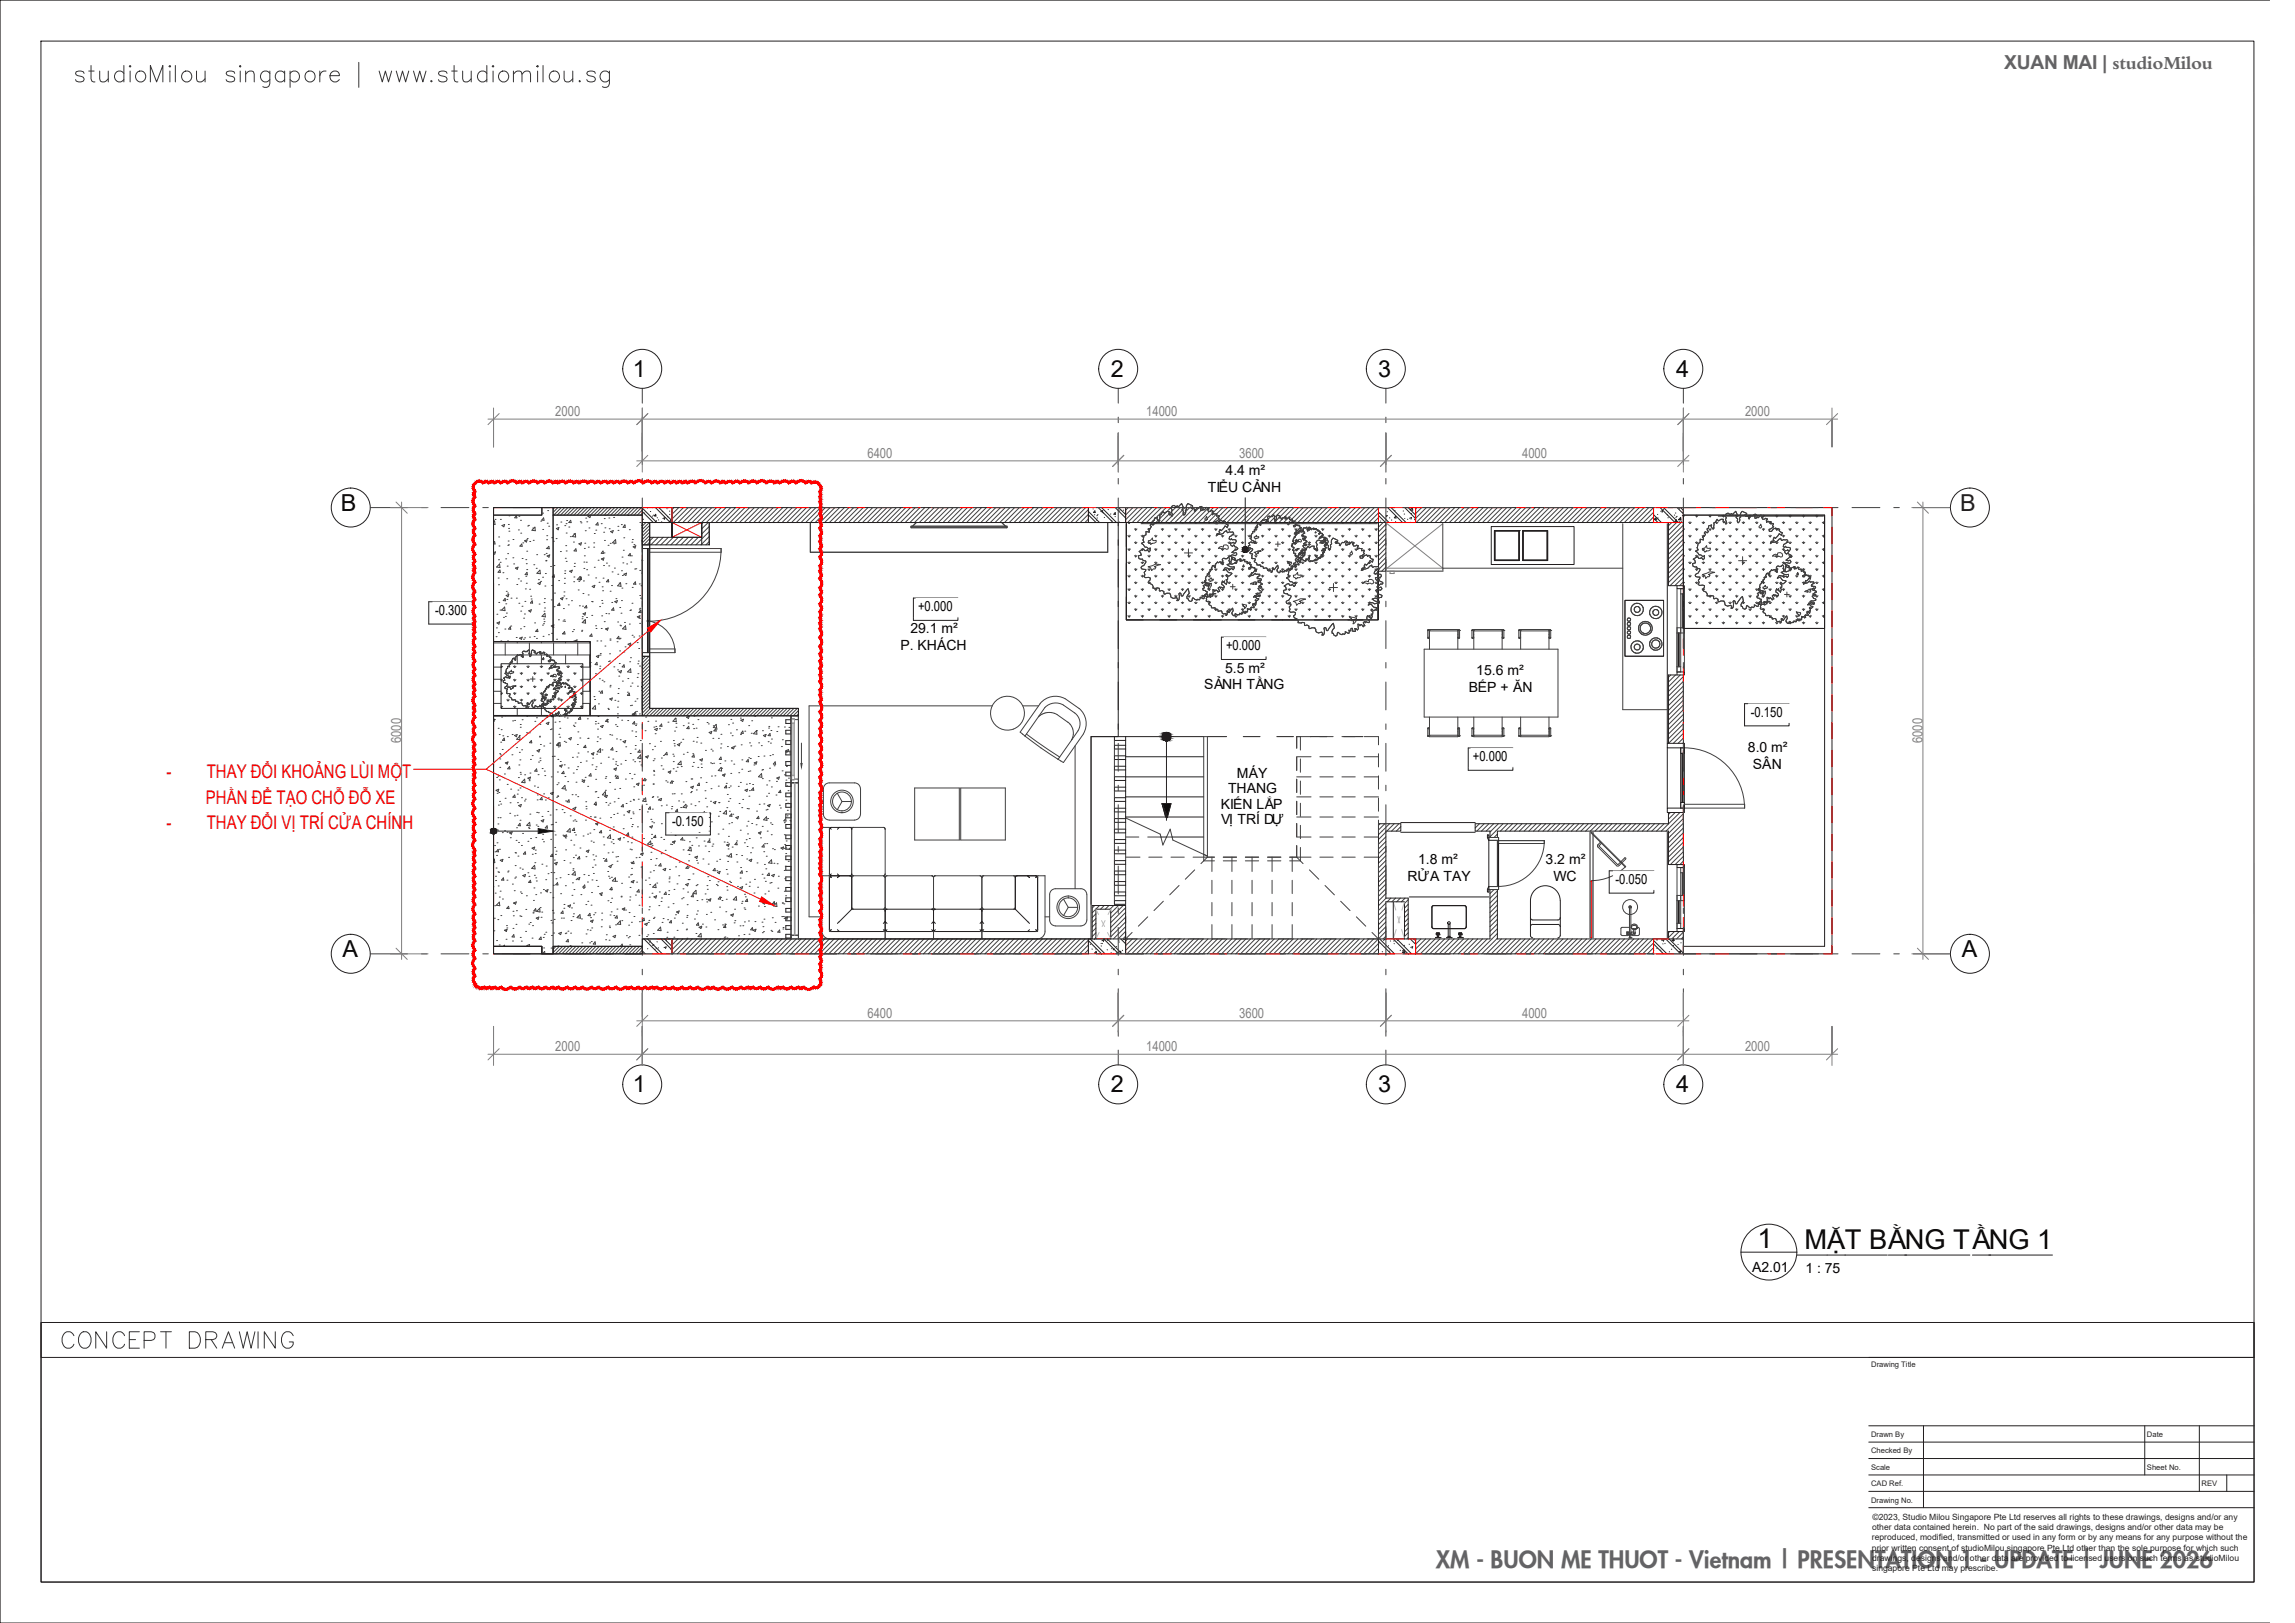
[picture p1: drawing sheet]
<svg xmlns="http://www.w3.org/2000/svg" width="420mm" height="297mm" viewBox="0 0 420 297" stroke-linecap="round" stroke-linejoin="round" font-family="sans-serif">
<defs><g id="words">
<g font-size="5">
<text x="321.7" y="228.3">1</text>
<text x="330.2" y="228.6">MẶT BẰNG TẦNG 1</text>
</g>
<g font-size="4.3">
<text x="115.8" y="69">1</text>
<text x="203.3" y="69">2</text>
<text x="252.2" y="69">3</text>
<text x="306.8" y="69">4</text>
<text x="62.4" y="93.5">B</text>
<text x="62.7" y="175.1">A</text>
<text x="359" y="175.1">A</text>
<text x="115.8" y="199.9">1</text>
<text x="203.3" y="199.9">2</text>
<text x="252.2" y="199.9">3</text>
<text x="306.8" y="199.9">4</text>
</g>
<text font-size="4.3" fill="#231f20" x="358.7" y="93.5">B</text>
<text font-size="4.2" fill="#636366" x="262.8" y="287">XM - BUON ME THUOT - Vietnam | PRESENTATION 1 - UPDATE | JUNE 2026</text>
<text font-size="3.5" fill="#636366" x="366.8" y="12.6">XUAN MAI | studioMilou</text>
<g font-size="3.4" fill="#f00">
<text x="30.5" y="142.4">-</text>
<text x="37.8" y="142.4">THAY ĐỔI KHOẢNG LÙI MỘT</text>
<text x="37.7" y="147.1">PHẦN ĐỂ TẠO CHỖ ĐỖ XE</text>
<text x="30.5" y="151.8">-</text>
<text x="37.8" y="151.8">THAY ĐỔI VỊ TRÍ CỬA CHÍNH</text>
</g>
<g font-size="2.6" fill="#808080">
<text x="101.6" y="76.1">2000</text>
<text x="209.8" y="76.1">14000</text>
<text x="319.3" y="76.1">2000</text>
<text x="158.8" y="83.7">6400</text>
<text x="226.8" y="83.7">3600</text>
<text x="278.6" y="83.7">4000</text>
<text x="73.4" y="136" transform="rotate(-90 73.4 136)">6000</text>
<text x="351.8" y="136" transform="rotate(-90 351.8 136)">6000</text>
<text x="158.8" y="186.2">6400</text>
<text x="226.8" y="186.2">3600</text>
<text x="278.6" y="186.2">4000</text>
<text x="101.6" y="192.3">2000</text>
<text x="209.8" y="192.3">14000</text>
<text x="319.3" y="192.3">2000</text>
</g>
<g font-size="2.6">
<text x="224.3" y="86.9">4.4 m²</text>
<text x="221" y="90">TIỂU CẢNH</text>
<text x="79.6" y="112.5">-0.300</text>
<text x="168" y="111.8">+0.000</text>
<text x="164.8" y="118.9">P. KHÁCH</text>
<text x="166.6" y="115.8">29.1 m²</text>
<text x="224.4" y="119">+0.000</text>
<text x="224.2" y="123.1">5.5 m²</text>
<text x="270.2" y="123.6">15.6 m²</text>
<text x="220.4" y="126.1">SẢNH TẦNG</text>
<text x="268.8" y="126.7">BẾP + ĂN</text>
<text x="320.4" y="131.1">-0.150</text>
<text x="319.9" y="137.7">8.0 m²</text>
<text x="226.4" y="142.3">MÁY</text>
<text x="269.5" y="139.2">+0.000</text>
<text x="320.8" y="140.8">SÂN</text>
<text x="223.4" y="148">KIẾN LẮP</text>
<text x="224.7" y="145.1">THANG</text>
<text x="123" y="151.1">-0.150</text>
<text x="223.5" y="150.8">VỊ TRÍ DỰ</text>
<text x="257.6" y="161.1">RỬA TAY</text>
<text x="259.5" y="158.1">1.8 m²</text>
<text x="282.9" y="158.1">3.2 m²</text>
<text x="284.3" y="161.1">WC</text>
<text x="295.6" y="161.7">-0.050</text>
<text x="320.6" y="232.7">A2.01</text>
<text x="330.4" y="233">1 : 75</text>
</g>
<g font-size="1.6" fill="#231f20">
<text x="342.6" y="281.9">reproduced, modified, transmitted or used in any form or by any means for any purpose without the</text>
<text x="342.6" y="280">other data contained herein. No part of the said drawings, designs and/or other data may be</text>
<text x="342.7" y="278.1">©2023, Studio Milou Singapore Pte Ltd reserves all rights to these drawings, designs and/or any</text>
<text x="342.6" y="283.8">prior written consent of studioMilou singapore Pte Ltd other than the sole purpose for which such</text>
<text x="342.6" y="285.7">drawings, designs and/or other data are provided to licensed users on such terms as studioMilou</text>
<text x="342.6" y="287.5">singapore Pte Ltd may prescribe.</text>
</g>
<g font-size="1.4" fill="#231f20">
<text x="342.4" y="250.2">Drawing Title</text>
<text x="342.4" y="263">Drawn By</text>
<text x="392.9" y="263">Date</text>
<text x="342.4" y="266">Checked By</text>
<text x="342.4" y="269">Scale</text>
<text x="392.9" y="269">Sheet No.</text>
<text x="342.4" y="272">CAD Ref.</text>
<text x="342.4" y="275">Drawing No.</text>
<text x="402.9" y="272">REV</text>
</g>
</g></defs>
<g fill="none" stroke="#231f20" stroke-width=".18">
<path d="M90.3 94.3h8.9v-1.4h2v24.5h-10.9zM90.3 92.9h8.9v1.4h-8.9zM101.2 92.9h16.3v1.4h-16.3zM101.2 94.3h16.3v36.7h-9.5v-13.6h-6.8zM117.3 92.9h-27v81.7h27M117.5 93.6l2.1 2M117.5 93l2.7 2.6M117.5 95.6v5.5M117.5 99.7h1.4v.7h-1.4zM117.5 95.6h1.4v4.1h-1.4zM117.7 95h.1M118 93.9h-.1"/>
<path d="M118.5 92.9v.1M118.9 98.3h9.5v-2.7h1.4v4.1h-10.9zM118.9 95.6h85.7v39.2h-4.9v37h-53.6v-42.2h-27.2zM119 93.6h.1M119.4 94.4v.1M119.6 94.2v.1M119.7 95.6h.1M120 92.9l2.7 2.7M120 94.1l.1 .4-.4-.1zM120.2 95.3l-.2 .2M120.3 94.7v.1M120.5 95.1v.1"/>
<path d="M120.6 92.9l2.4 2.4M121.1 95.5h-.1M121.2 93.6h.1M121.3 94.9l.4-.2-.1 .4M122.1 93.1h.1M122.2 94.5v.1M122.6 94.1v.1M122.6 93.5h-.1M122.9 95.5h-.4l.4-.5v.6M123 95.6h76.2M123 95.6h5.4v2.7h-5.4zM128.4 95.6v4.1"/>
<path d="M129.8 95.6v4.1M199.2 94.2l1.4 1.4M199.2 93.6l2 2M200 93.1h.1M200.3 94.2h.1M200.4 93.5v.3h-.3zM200.7 95.2h.1M200.8 94.8h.1M200.9 94.2l-.2 .2M201 92.9l2.7 2.7M201.4 93.6l.4-.1-.1 .3M201.6 92.9l2.7 2.7"/>
<path d="M201.9 93.8v.1M202.1 94.7h.1M202.8 93.2v.1M203.3 94l-.1 .1M203.4 95.3h.1M204.1 94.5h.1M204.1 92.9l1.9 1.9M204.1 95.6h.1M204.1 93.8v.3h-.3zM204.7 92.9l1.3 1.3M204.8 95.6h.1M204.9 93.3l.1 .1"/>
<path d="M205.6 93.4h.1M206.1 95.6h46.2v17.8h-46.2zM227.9 91.1v9.5M252.3 94h.1M252.3 94.3l1.3 1.3M252.3 93.7l1.9 1.9M252.3 95.6v8.9h1.3v-8.9M252.6 95.3l.1 .1M253.8 94.3h-.1M253.9 93.6v.1M253.9 94.3l-.2 .2M253.9 92.9l2.8 2.7"/>
<path d="M254.3 94.7v.1M254.6 92.9l2.7 2.7M254.7 95.1v.1M255.1 92.9h.1M255.3 93.4v.1M255.4 95.4v.1M255.4 94.5l.1 .3-.3-.1zM256.8 93.5h.1M257 94.1h.1M257.1 94.9h.1M257.1 92.9l2 2-.2 .2h.2M257.6 95v.1"/>
<path d="M257.7 92.9l1.4 1.4M258 94.8l.3-.1-.1 .3M258.1 95.6h.1M258.3 92.9h.1M258.3 94h.1M258.5 93.4l-.4-.1 .4-.4v.5M259.1 95.6h43.5M272.9 96.4h15.2v6.9h-15.2zM273.5 97.1h.1M273.5 97.1h4.6v5.5h-4.6zM273.5 97.1l.1 .1v5.3M277.9 97.2v5.3"/>
<path d="M278.1 97.1h.1M278.1 97.1l-.2 .1h-4.3M278.7 97.1h4.5v5.5h-4.5zM278.7 97.1h.1M278.7 97.1l.1 .1h4.3M278.8 97.2v5.3M283.2 97.1l-.1 .1v5.3M302.6 95.6v-2.7h-43.5v2.7h-6.8v-2.7h-46.3v2.7h-6.8v-2.7h-76.2v5.4M302.6 94.8l.8 .8M302.6 94.2l1.4 1.4M302.6 95.6h5.5v-2.7h27.2v81.7h-27M303.1 94.8v.3h-.3z"/>
<path d="M303.3 94.1h.1M303.4 94.7l.1 .1M303.8 92.9l2.7 2.7M303.9 93.6l.4-.2-.1 .4M304.4 92.9l2.8 2.7M304.5 93.2h-.1M305.1 94.2h.1M305.1 95.8v40.2M305.3 94.7v.1M305.3 95.6v11.6h2.8v-11.6M306.4 94.2l.1 .1M306.6 93.9h.1"/>
<path d="M306.8 95.1v.3h-.3zM306.9 94.5l-.2 .2M306.9 92.9l1.2 1.1M307.1 95.6l.3-.1-.1 .1M307.4 93v.1M307.6 92.9l.5 .5M307.6 94.7v.5l-.4-.1zM307.7 95.4h.1M307.9 94.3v.1M307.9 93.8h.1M308.1 94.3h25.8v20.7h-25.8zM308.1 94.3h.2"/>
<path d="M333.9 94.3v78.9h-25.8M78.5 110.1h8.1v4.1h-8.1zM90.3 117.4h17.7v13.6h-17.7zM117.5 119.4h1.4v.7h-1.4zM118.5 100.4h.1v19h-.1zM167.2 109.4h8.1v4.1h-8.1zM206.1 100v-4.2v17.6h46v-8.9M206.1 109.2v4.2h3.1M206.1 103.1v3.1M212.3 113.4h3M218.4 113.4h5.1M223.5 116.6h8.2v4.1h-8.2z"/>
<path d="M226.6 113.4h3M227.4 100.5l1 .1zM227.4 100.6h1zM227.4 100.6l1 .1zM227.4 100.5h1zM227.4 100.7h1zM227.4 100.4l1 .1zM227.4 100.7l1 .1zM227.4 100.4h1zM227.4 100.8h1zM227.4 100.3l1 .1zM227.4 100.8h.9z"/>
<path d="M227.5 100.3h.9zM227.5 100.8h.8zM227.5 100.8l.8 .1zM227.5 100.3h.8zM227.5 100.9h.8zM227.5 100.2l.8 .1zM227.5 100.9l.7 .1zM227.5 100.2h.8zM227.6 100.2h.7zM227.6 101h.6zM227.6 100.2h.6zM227.6 100.1l.6 .1z"/>
<path d="M227.6 101h.5zM227.6 100.1h.6zM227.6 100.1h.5zM227.7 100.1h.4zM227.7 101h.4zM227.7 101l.4 .1zM227.7 101.1h.4zM227.7 101.1h.3zM227.8 100.1h.3zM227.8 100.1h.2zM227.8 101.1h.1zM227.8 101.1h.2z"/>
<path d="M227.8 100.1h.1zM232.7 113.4h4.8M240.5 113.4h3.1M246.7 113.4h2.7M273.5 102.6h.1M273.5 102.6v-5.5h4.6v5.5h-4.6l.1-.1h4.3l.2 .1M278.1 102.6h.1M278.7 102.6l.1-.1h4.3l.1 .1M278.7 102.6h.1M297.4 109.9h7v10.2h-7zM306.9 107.2v.5h1.4v-.5M307.2 115.8h.1v6.2h-.1z"/>
<path d="M307.9 108.7h.1v6.2h-.1zM308.3 115h25.4M90.3 131h10.9v43.6h-2v-1.4h-8.9zM90.3 131h54.5v40.8h-27.3v1.4h-16.3v1.4h-2v-1.4h-8.9zM91.7 121.5h15v8.1h-15zM117.5 120.1h1.4v9.5h27.2v1.4h-28.6zM143.8 135.5h1v.7h-1zM143.8 131.7h1v.7h-1zM143.8 133.6h1v.7h-1zM143.8 137.5h1v.6h-1zM143.8 139.4h1v.7h-1zM206 136.4h-2.1v.7h2.1"/>
<path d="M206 138.3h-2.1v.7h2.1M206 134.8v14.9M206 138.5h14.3M212.7 134.8h1.6zM212.7 134.8l1.5 .1zM212.7 134.7l1.6 .1zM212.7 134.9h1.5zM212.7 134.7h1.5zM212.7 134.9l1.5 .1zM212.8 134.6l1.4 .1zM212.8 135h1.4zM212.8 135l1.4 .1z"/>
<path d="M212.8 135.1h1.4l-.2 .3zM212.8 135.1l1.2 .3h-1zM212.8 134.5l1.4 .1zM212.8 135.1h1.4zM212.8 135.1l1.3 .1zM212.8 134.5h1.4zM212.8 135.2h1.3zM212.8 134.4l1.3 .1zM212.8 135.2l1.3 .1zM212.9 134.4l.2-.3 1 .3zM212.9 134.4h1.2l.1 .3zM212.9 134.4l1.3 .3h-1.5z"/>
<path d="M212.9 134.3h1.2zM212.9 134.3l1.2 .1zM212.9 135.3h1.2zM212.9 135.3h1.1zM212.9 135.3l1.1 .1zM212.9 134.3h1.1zM213 135.4h1l-.3 .2zM213 135.4l.7 .2zM213 134.2l1 .1zM213 135.4h1zM213 135.4h.9zM213 134.2h1z"/>
<path d="M213 135.4l.9 .1zM213.1 134.1h.8zM213.1 134.1l.8 .1zM213.1 135.5h.8zM213.1 135.5h.7zM213.1 134.1h.7l.3 .3zM213.1 134.1h.7zM213.2 134.1h.7zM213.2 135.5h.6zM213.2 135.5h.5zM213.2 134.1h.6zM213.2 135.5l.5 .1z"/>
<path d="M213.2 134.1h.5zM213.3 135.6h.3zM213.3 135.6h.4zM213.3 134.1h.4zM213.4 135.6h.2zM213.4 134.1h.2zM213.4 134.1h.3zM213.5 134.8v15.3M220.3 134.8h-16.4v.7h2.1M221 134.8h3.5M227.5 134.8h3.1M233.7 134.8h3"/>
<path d="M239.8 134.8h3.1M245.9 134.8h3.5M268.7 136.9h8.2v4.1h-8.2zM305.1 136h3.2v.9h-3.2zM305.1 136.9v11M305.3 136v-12.5h2.8v12.5M306.9 123.5v-.5h1.4v.5M307.6 136.9v1h.7v-1M307.9 137.9h.1v8.9h-.1zM319.3 128.8h8.1v4h-8.1zM89.8 152h1zM89.8 152l1 .1z"/>
<path d="M89.8 152.1h1zM89.8 152.1l1 .1zM89.8 152.2h1zM89.9 151.9l.9 .1zM89.9 152.2h.9zM89.9 152.2l.9 .1zM89.9 151.9h.9zM89.9 152.3h.9zM89.9 152.3l.8 .1zM89.9 151.8l.9 .1zM89.9 152.4h.8zM89.9 151.8h.8z"/>
<path d="M90 151.8h.7zM90 152.4h.7zM90 152.4l.7 .1zM90 151.7l.7 .1zM90 152.5h.7zM90 152.5h.6zM90 151.7h.7zM90.1 151.6h.5zM90.1 151.6l.5 .1zM90.1 152.5h.5zM90.1 152.5h.4zM90.1 152.5l.4 .1z"/>
<path d="M90.1 151.6h.4zM90.2 151.6h.3zM90.2 152.6h.3zM90.2 152.6h.2zM90.2 151.6h.2zM90.3 152.6h.1zM90.3 151.6h.1zM90.3 152.1h8.2M121.8 148.7h8.2v4.1h-8.2zM143.8 145.1h1v.7h-1zM143.8 141.3h1v.7h-1zM143.8 143.2h1v.7h-1z"/>
<path d="M143.8 147.1h1v.6h-1zM143.8 149h1v.7h-1zM143.8 150.9h1v.7h-1zM143.8 152.8h1v.7h-1zM143.8 154.7h1v.7h-1zM143.8 156.6h1v.7h-1zM143.8 158.5h1v.7h-1zM151.9 151.5l3.7-.1 .3 .2v8.3l-.4 .4M152.1 151.8l-.2-.3v8.7l.2-.3M153.3 159.9l.3 .4-.3 .3M153.6 151.4l-.3 .4M203.9 149.8h2.1v.7h-2.1z"/>
<path d="M203.9 151.7h2.1v.7h-2.1zM203.9 153.6h2.1v.7h-2.1zM203.9 155.6h2.1v.6h-2.1zM203.9 157.5h2.1v.7h-2.1zM203.9 159.4h2.1v.7h-2.1zM206 140.2h-2.1v.7h2.1M206 144h-2.1v.7h2.1M206 146h-2.1v.7h2.1M206 147.9h-2.1v.7h2.1M206 149.5h14.3M206 145.8h14.3M212.5 153.2h1"/>
<path d="M212.7 147.1h1.6l-.7 2.4h-.3zM214.5 153.2h5.8M220.3 142.2l-16.4-.1v.7h2.1M256.4 150.5h13.6M256.4 152.3h13.6M272.4 153.7h.1M272.5 153.3v-.5h-.3v.5l.2 .4M272.5 153.8v8.4M274 153.8v8.4M274.2 153.8h.1M274.2 154.4v7.8M291 152.3v19.3"/>
<path d="M291.5 152.3v.3M291.5 152.7v18.9M294.5 159.4h8.2v4h-8.2zM305.1 147.9h3.2v.8h-3.2zM305.1 152.3v19.3M305.3 148.7v2h-35.3v1.4h2.7v1.2M306.9 158.2h1.4v.6h-1.4zM307.6 147.9v-1.1h.7v1.1M307.9 159.7h.1v4.2h-.1zM308.1 148.7v9.5h-2.8v-6.1h-31.3v1.2M90.3 173.2h8.9v1.4h-8.9zM101.2 173.2h16.3v1.4h-16.3z"/>
<path d="M117.5 174l.6 .6M117.5 171.8h81.7M117.9 171.8l2.7 2.8M118.5 173.6h.1M118.5 171.8l2.7 2.8M118.9 172.4h.1M119.1 172.2h-.1M119.7 172.8l-.3 .2M119.9 173.7l-.1 .1M120.1 173.5v.1M120.2 172.3l.1 .1M120.5 173.4v.1"/>
<path d="M121 171.8l2 2M121.5 173.4l.4-.1-.1 .3M121.6 171.8l1.4 1.4M121.9 171.9h.1M122 172.1l-.1 .1M122.8 173.6l-.1 .1M123 171.8v2.8h76.2v-2.8h53.1v-21.1h4.1v1.4h-2.8v12.2h4.1v7.5M143.8 160.5h1v.7h-1zM143.8 162.4h1v.7h-1zM143.8 164.3h1v.7h-1zM143.8 166.2h1v.7h-1zM143.8 167.8h1v.7h-1z"/>
<path d="M143.8 169.4h1v.7h-1zM143.8 171h1v.7h-1zM151.9 160.2l.2 .1M152.1 160.3h-.2M152.1 160.6l-.2-.3v10.1l.2-.3M152.1 160.3h3.4M153.3 170.1l.3 .4M155.5 160.3l.4 .3v5.8M155.9 166.4l-2.6 2.6M155.9 166.4h5.8l.2 .1 .1 .2M161.7 170.1l.2 .3h-.1l-9.7 .1-.2-.1M162 166.7v3.4"/>
<path d="M162 170.1l-.1 .3M162 166.7l.1-.2 .2-.1h8.2l.3 .1v.2M162 170.1l.1 .3M162.3 169l-.3-.4-.3 .4M162.3 170.1l-.2 .3h.1h8.4h.1l-.2-.3M170.8 170.1l.1 .3M170.8 170.1l-.1 .3M170.8 166.7v3.4M170.8 166.7l.1-.2 .3-.1h8.1l.3 .1 .1 .2M171.2 170.1l-.3 .3h.2h8.4h.1l-.3-.3M171.2 169l-.4-.4-.3 .4M179.7 170.1l.1 .3"/>
<path d="M179.7 166.7v3.4M179.7 170.1l-.1 .3M180 170.1l-.2 .3 .2 .1h9.6l.2-.1M180 169l-.3-.4-.4 .4M185.8 166.4h-5.8l-.2 .1-.1 .2M185.8 166.4l2.6 2.6M188 160.3l.4 .3M188.4 170.1l-.4 .4M189.6 160.6l.2-.3 .1 .3v9.7l-.1 .1-.2-.3M189.8 160.3h-3.7l-.2 .1-.1 6M199.2 172.1l2.4 2.5M199.5 171.8l2.7 2.8"/>
<path d="M199.6 172.8h-.1M199.8 172.1l-.1 .1M199.8 173.7h.1M199.9 171.8v-6.1h6.1v8.9h46.1M200.3 171.8l-.1 .1M200.6 171.8v-5.4h2.7v5.4M200.6 173.6l-.1 .1M200.6 174.1l.1 .3h-.4zM201.5 172.6h.1M201.5 173.1h.1M201.7 172.1l.3-.1-.1 .3M201.7 172.6v.1"/>
<path d="M202 171.8l2.7 2.8M202.6 173.8h.1M202.6 171.8l2.7 2.8M202.7 172v.1M203.3 174.4h.1M203.5 173.6h.1M203.7 174.4v.1M203.9 173.6l-.2 .2M203.9 161.3h2.1v.7h-2.1zM203.9 163.2h2.1v.7h-2.1zM203.9 164.8h2.1v.7h-2.1zM204.2 174.6l.1-.2v.2"/>
<path d="M204.3 173.2h.1M204.6 174.3h.1M204.7 172.1l.1 .1M204.8 174.2l.3-.1-.1 .3M204.8 172.4h.1M205.1 171.8l.9 .9M205.4 173.9h.1M205.6 171.9h.1M205.7 171.8l.3 .3M252.3 172.2l2.3 2.4M252.4 172.5v.1M252.5 171.8l2.7 2.8"/>
<path d="M252.9 174.2h.1M253.4 171.9l-.2 .2M253.6 171.8v-6.8h3.4v6.8M254.1 173v.1M254.3 174.1h.1M254.4 172.2h.1M255 171.8l2.7 2.8M255 165v6.6M255.1 172.2h.1M255.1 172.7h.1M255.6 171.8l2.7 2.8M255.7 172.1h.1"/>
<path d="M256.3 173.9h-.1M256.9 173.8l-.2 .2M257 173h.1M257 173.9l.1 .5-.5-.1zM257.8 171.9h-.1M257.8 174.5v.1M257.9 172.8h.1M257.9 164.1h14.6M258.1 171.8l1 1M258.2 173.4l.3-.2-.1 .3M258.7 171.8l.4 .4M259.1 171.8h-6.8v2.8"/>
<path d="M259.1 171.8v2.8h43.5v-2.8h5.5M262 166v3.6l.2 .3h5.8M262.1 166v3.6l.2 .3M262.3 170h5.7M262.7 171.6h.9M262.7 171.6h.1M262.9 170.7v.3M262.9 171.1h.1M262.9 170.7h.2M263 171.4l-.3 .2M263.1 171.1v.3M263.1 171.4h.1z"/>
<path d="M263.1 170.7h-.2v.4h.2M263.1 170.7h.1M263.1 170.7v.4M263.2 170.7h.2v.4l-.3-.1M263.2 170.7v.3M263.2 170.7l.2 .1M263.2 171.1l.1 .4 .2 .1M263.4 171.1h.1M263.4 171h.1M263.5 170.8v.2M263.6 171.6h.1M264.8 171.6h.1"/>
<path d="M264.9 171.5h-.1M265 171.4v.1M265 171.4v-2.2l.2-.2 .2 .2v2.3M265 171.4h.4zM265.4 171.5h.2M265.6 171.6h.1M265.6 171.6h-.8M266.8 171.6h.8M266.8 171.6h.1M267 171.1h.1M267 170.7h.2l.1 .3-.3 .1zM267.2 171.4h.1z"/>
<path d="M267.2 171.1v.3l-.4 .2M267.2 170.7l-.3 .1 .1 .2M267.2 170.7h.1M267.3 170.7h.2v.4l-.2-.1M267.3 170.7l.2 .1M267.3 171.1v.4l.3 .1M267.5 171.1h.1M267.5 171h.1M267.6 170.8v.2M267.6 171.6h.1M268 165.7l.3 .3M268 165.7h-5.7l-.2 .3"/>
<path d="M268 165.7h-5.7l-.3 .3M268.3 169.6l-.3 .3M268.3 166v3.6l-.3 .3M268.4 166v3.6M272.4 162.4l-.2 .3v.5h.3v-.4M272.5 162.3h-.1M272.7 162.8v9h-13.6M274 162.8v9h28.6M280.1 167.9v.2l.4 .2h4.6l.4-.2v-.2M280.5 171.6h-.2l-.2-.4v-6.4a2.73 2.73 0 0 1 2.7-2.7 2.73 2.73 0 0 1 2.7 2.7v6.4l-.2 .4h-.2M280.5 169.2h-.2l-.2 .4M280.5 169.2h4.6"/>
<path d="M285.1 169.2l.4 .2v.2M302.6 172.7l1.8 1.9M302.6 172.1l2.5 2.5M302.7 174h-.1M303.2 172l.1 .1M303.2 173.5l.1 .1M303.9 173.9h.1M304.1 172h.1M304.2 172.1l.3-.1-.1 .3M304.3 172.7v.1M304.7 172.6v.1M304.8 171.8l2.8 2.8"/>
<path d="M305.3 171.8v-1.3h2.8v4.1M305.4 171.9h.1M305.5 171.8l2.6 2.6M305.5 174.1v.1M305.9 173.7h.1M306 172.1v.1M306.2 173l.1 .1M306.3 171.8l-.3 .3h.4l-.1-.3M306.4 172l-.2 .2M306.9 169.9h1.4v.6h-1.4zM307.1 172.8v.1M307.2 164.8h.1v4.2h-.1z"/>
<path d="M307.2 174.2l.4-.2-.1 .4M307.5 174.2h.1M307.6 172.5v.1M307.9 171.8l.2 .1"/>
<circle cx="117.5" cy="67.5" r="3.6"/>
<circle cx="204.6" cy="67.5" r="3.6"/>
<circle cx="253.6" cy="67.5" r="3.6"/>
<circle cx="308.1" cy="67.5" r="3.6"/>
<circle cx="64.2" cy="92.9" r="3.6"/>
<circle cx="360.5" cy="92.9" r="3.6"/>
<circle cx="227.9" cy="100.6" r=".52"/>
<circle cx="213.5" cy="134.8" r=".77"/>
<circle cx="90.3" cy="152.1" r=".5"/>
<circle cx="64.2" cy="174.5" r="3.6"/>
<circle cx="265.2" cy="168.9" r=".24"/>
<circle cx="360.5" cy="174.5" r="3.6"/>
<circle cx="117.5" cy="198.4" r="3.6"/>
<circle cx="204.6" cy="198.4" r="3.6"/>
<circle cx="253.6" cy="198.4" r="3.6"/>
<circle cx="308.1" cy="198.4" r="3.6"/>
</g>
<g fill="none" stroke="#f00" stroke-width=".18">
<path d="M90.3 96.5v3M91.9 92.9h-1.6v1.5M93.9 92.9h3.1M99 92.9h3.1M104.1 92.9h3.1M109.2 92.9h3.1M114.3 92.9h3.1M117.5 92.9v1.5M117.5 96.5v3M117.5 92.9h5.5v2.7h-5.5zM119.4 92.9h3.1M123 95.6l5.4 2.7"/>
<path d="M124.5 92.9h3.1M128.4 95.6l-5.4 2.7M129.6 92.9h3.1M134.7 92.9h3.1M139.8 92.9h3.1M144.9 92.9h3.1M150 92.9h3.1M155.1 92.9h3.1M160.2 92.9h3.1M165.3 92.9h3.1M170.4 92.9h3.1M175.5 92.9h3.1"/>
<path d="M180.7 92.9h3M185.8 92.9h3M190.9 92.9h3M196 92.9h3M199.2 92.9h6.8v2.7h-6.8zM206.2 92.9h3M211.3 92.9h3M216.4 92.9h3M221.5 92.9h3M226.6 92.9h3M231.7 92.9h3M236.8 92.9h3"/>
<path d="M241.9 92.9h3M247 92.9h3M252.1 92.9h8.2M252.3 92.9v2.7M259.1 92.9v2.7h-5.5M262.3 92.9h3.1M267.4 92.9h3.1M272.5 92.9h3.1M277.6 92.9h3.1M282.7 92.9h3.1M287.8 92.9h3.1M292.9 92.9h3.1"/>
<path d="M298 92.9h3.1M302.6 92.9h5.5v2.7h-5.5zM308.1 96.5v3M308.2 92.9h3.1M313.3 92.9h3.1M318.4 92.9h3.1M323.5 92.9h3.1M328.6 92.9h3.1M333.7 92.9h1.6v1.5M335.3 96.5v3M90.3 101.6v3M90.3 106.7v3"/>
<path d="M90.3 111.8v3M90.3 116.9v3M117.5 101.6v3M117.5 106.7v3M117.5 111.8v3M117.5 116.9v3M308.1 101.6v3M308.1 106.7v3M308.1 111.8v3M308.1 116.9v3M335.3 101.6v3M335.3 106.7v3"/>
<path d="M335.3 111.8v3M335.3 116.9v3M90.3 122v3M90.3 127.1v3M90.3 132.2v3M90.3 137.3v3M117.5 122v3M117.5 127.1v3M117.5 132.2v3M117.5 137.3v3M308.1 122v3M308.1 127.1v3"/>
<path d="M308.1 132.2v3M308.1 137.3v3M335.3 122v3M335.3 127.1v3M335.3 132.2v3M335.3 137.3v3M90.3 142.4v3M90.3 147.5v3.1M90.3 152.6v3.1M90.3 157.7v3.1M117.5 142.4v3M117.5 147.5v3.1"/>
<path d="M117.5 152.6v3.1M117.5 157.7v3.1M308.1 142.4v3M308.1 147.5v3.1M308.1 152.6v3.1M308.1 157.7v3.1M335.3 142.4v3M335.3 147.5v3.1M335.3 152.6v3.1M335.3 157.7v3.1M90.3 173v1.6h1.6M90.3 162.8v3.1"/>
<path d="M90.3 167.9v3.1M93.9 174.6h3.1M99 174.6h3.1M104.1 174.6h3.1M109.2 174.6h3.1M114.3 174.6h3.1M117.5 162.8v3.1M117.5 167.9v3.1M120.3 171.8h2.7v2.8h-5.5v-1.6M124.5 174.6h3.1M129.6 174.6h3.1M134.7 174.6h3.1"/>
<path d="M139.8 174.6h3.1M144.9 174.6h3.1M150 174.6h3.1M155.1 174.6h3.1M160.2 174.6h3.1M165.3 174.6h3.1M170.4 174.6h3.1M175.5 174.6h3.1M180.7 174.6h3M185.8 174.6h3M190.9 174.6h3M196 174.6h3"/>
<path d="M199.9 171.8h-.7v2.8h6.8v-2.8M200.6 171.8h2.7M206.2 174.6h3M211.3 174.6h3M216.4 174.6h3M221.5 174.6h3M226.6 174.6h3M231.7 174.6h3M236.8 174.6h3M241.9 174.6h3M247 174.6h3M252.1 174.6h8.2"/>
<path d="M253.6 171.8h3.4M257.7 171.8h1.4v2.8M262.3 174.6h3.1M267.4 174.6h3.1M272.5 174.6h3.1M277.6 174.6h3.1M282.7 174.6h3.1M287.8 174.6h3.1M291.2 161.2h.1v10.4h-.1zM292.9 174.6h3.1M298 174.6h3.1M305.3 171.8h-2.7v2.8h5.5v-1.6"/>
<path d="M308.1 162.8v3.1M308.1 167.9v3.1M308.2 174.6h3.1M313.3 174.6h3.1M318.4 174.6h3.1M323.5 174.6h3.1M328.6 174.6h3.1M335.3 173v1.6h-1.6M335.3 162.8v3.1M335.3 167.9v3.1"/>
</g>
<g fill="none" stroke="#404040" stroke-width=".18">
<path d="M117.5 71.1v2.7M117.5 76.3v1.1M117.5 79.9v5.1M204.6 71.1v2.7M204.6 76.3v1.1M204.6 79.9v5.1M253.6 71.1v2.7M253.6 76.3v1.1M253.6 79.9v5.1M308.1 71.1v2.7M308.1 76.3v1.1M308.1 79.9v5.1"/>
<path d="M67.8 92.9h6.8M77.1 92.9h1M80.7 92.9h5.1M88.4 92.9h1M90.3 95.5l.2-.2 .1 .7-.3-.1M90.5 99.1l-.2 .2M90.5 99.1l.1 .5-.3-.1M90.6 95h.1M91.3 98.3h.1M91.3 99.9h.1M91.6 95h.1M91.9 96.2l.5-.2-.2 .4z"/>
<path d="M91.9 92.9h5.1M92.9 99.8h.1M93 99h.1M93 96h.1M93.1 99.7h.1M93.1 96.7h.1M93.1 97.2h.1M93.2 94.4h.1M93.9 98.7h.1M94.5 94.3l.1 .5-.4-.1zM94.9 97h.1M95 94.5h.1"/>
<path d="M95.3 95.2h.1M95.3 97.6h.1M95.5 100l-.4-.1 .4-.3 .1 .4M95.7 99.3h.1M96 99l.5-.2-.2 .4zM96.5 98.6h.1M96.6 96.3h.1M96.7 96.1h.1M96.9 99.1h.1M97.5 96.6h.1M97.6 98.9h.1M97.9 96.5l.1 .6-.7-.1z"/>
<path d="M99 95.4h.1M99.3 93.9h.1M99.3 96.9h.1M99.5 94.8v.4h-.4zM99.6 92.9h1M100 98.8h.1M100.1 98h.1M100.1 95.7h.1M100.2 93.4h.1M100.4 96.3h.1M100.4 100l.1 .4h-.4zM101 98.4h.1"/>
<path d="M101.3 99h.1M101.5 92.9l-.3 .3M101.8 98.6h.1M101.8 96.7l.5-.2-.1 .5zM101.9 96h.1M102.1 92.9l-.9 .9M102.6 95.5h.1M102.7 92.9l-1.4 1.4M103.1 92.9h5.1M103.3 92.9l-1.3 1.4M103.4 96.2h.1M103.5 99.9h.1"/>
<path d="M103.6 95.8h.1M103.6 97.5h.1M103.7 95.3h.1M103.9 92.9l-1.3 1.4M104.1 96.4h.1M104.4 98.2h.1M104.4 95.2l.1 .4h-.4zM104.5 92.9l-1.3 1.4M104.9 99.2h.1M105 97.7h.1M105.2 92.9l-1.4 1.4M105.3 97.6v.7l-.6-.1z"/>
<path d="M105.8 92.9l-1.4 1.4M105.9 99.5l.5-.2-.1 .4zM106.2 95.5h.1M106.3 95.7h.1M106.4 92.9l-1.4 1.4M107 92.9l-1.4 1.4M107 99.4h.1M107.1 97.1h.1M107.2 94.8h.1M107.4 95.5h.1M107.6 92.9l-1.4 1.4M107.6 94.5l.5-.2-.1 .4z"/>
<path d="M107.8 96.6h.1M108.2 92.9l-1.3 1.4M108.7 99.3h.1M108.8 97.6h.1M108.8 92.9l-1.3 1.4M109 97h.1M109.4 95.6l.1 .5-.4-.1zM109.4 92.9l-1.3 1.4M110 95.8h.1M110 92.9l-1.3 1.4M110.5 97.4h.1M110.6 94.9h.1"/>
<path d="M110.6 98.9h.1M110.6 92.9l-1.3 1.4M110.7 96.6h.1M110.8 94.3h.1M110.8 92.9h1M111.3 92.9l-1.4 1.4M111.3 99.8h.1M111.4 94.8h.1M111.5 96.8h.1M111.7 99.4h.1M111.7 97.3l.5-.2-.1 .4zM111.9 92.9l-1.4 1.4"/>
<path d="M112.3 94.7h.1M112.3 99.5h.1M112.5 92.9l-1.4 1.4M112.7 98.8v.6l-.6-.1zM113.1 96.3h.1M113.1 92.9l-1.4 1.4M113.1 97.1h.1M113.7 96h.1M113.7 92.9l-1.3 1.4M114.2 98.4h.1M114.2 96.1h.1M114.3 92.9l-1.4 1.4"/>
<path d="M114.3 96.1l.1 .4h-.4zM114.4 92.9h5.1M114.9 94.3h.1M114.9 92.9l-1.3 1.4M115.2 96.9h.1M115.5 92.9l-1.3 1.4M115.6 99.2h.1M115.7 98.7h.1M116 99.7h.1M116.1 92.9l-1.3 1.4M116.8 92.9l-1.4 1.4M117.1 95.6h.1"/>
<path d="M117.4 92.9l-1.4 1.4M117.4 99h.1M117.4 96.1h.1M117.5 96.5h.1M117.5 93.3l-.9 1M117.5 87.6v1M117.5 91.1v5.1M117.5 98.8v1M117.5 93.9l-.3 .4M117.6 95.6l-.1 .1M118.2 95.6l-.7 .7M118.8 95.6l-1.3 1.3"/>
<path d="M118.9 96.1l-1.4 1.4M118.9 96.8l-1.4 1.3M118.9 97.4l-1.4 1.3M118.9 98l-1.4 1.3M118.9 99.2l-.5 .5M118.9 98.6l-1.1 1.1M119.6 98.3l-.7 .7M120.5 98.3l-1.4 1.4M121.4 98.3l-1.4 1.4M122 92.9h1.1M122.3 98.3l-1.4 1.4M123.2 98.3l-1.3 1.4"/>
<path d="M123.3 92.9l-.3 .3M124.1 98.3l-1.3 1.4M124.2 92.9l-1.2 1.2M125.1 98.3l-1.4 1.4M125.1 92.9l-2.1 2.1M125.6 92.9h5.1M125.9 92.9l-2.7 2.7M126 98.3l-1.4 1.4M126.8 92.9l-2.7 2.7M126.9 98.3l-1.4 1.4M127.7 92.9l-2.7 2.7M127.8 98.3l-1.4 1.4"/>
<path d="M128.5 92.9l-2.7 2.7M128.7 95.6l-.3 .3M129.4 92.9l-2.7 2.7M129.6 95.6l-1.2 1.2M129.8 97.3l-2.5 2.4M129.8 96.3l-1.4 1.4M129.8 98.2l-1.5 1.5M129.8 99.1l-.6 .6M130.3 92.9l-2.8 2.7M131.1 92.9l-2.7 2.7M132 92.9l-2.7 2.7M132.9 92.9l-2.8 2.7"/>
<path d="M133.3 92.9h1M133.7 92.9l-2.7 2.7M134.6 92.9l-2.7 2.7M135.4 92.9l-2.7 2.7M136.3 92.9l-2.7 2.7M136.8 92.9h5.1M137.2 92.9l-2.7 2.7M138.1 92.9l-2.8 2.7M138.9 92.9l-2.7 2.7M139.8 92.9l-2.7 2.7M140.7 92.9l-2.8 2.7M141.5 92.9l-2.7 2.7"/>
<path d="M142.4 92.9l-2.7 2.7M143.3 92.9l-2.8 2.7M144.1 92.9l-2.7 2.7M144.5 92.9h1M145 92.9l-2.7 2.7M145.8 92.9l-2.7 2.7M146.7 92.9l-2.7 2.7M147.6 92.9l-2.7 2.7M148.1 92.9h5.1M148.3 95.6v5.5h54.4v-5.5M148.4 92.9l-2.7 2.7M149.3 92.9l-2.7 2.7"/>
<path d="M150.2 92.9l-2.7 2.7M151 92.9l-2.7 2.7M151.9 92.9l-2.7 2.7M152.8 92.9l-2.7 2.7M153.7 92.9l-2.8 2.7M154.5 92.9l-2.7 2.7M155.4 92.9l-2.7 2.7M155.7 92.9h1M156.2 92.9l-2.7 2.7M157.1 92.9l-2.7 2.7M158 92.9l-2.7 2.7M158.8 92.9l-2.7 2.7"/>
<path d="M159.3 92.9h5.1M159.7 92.9l-2.7 2.7M160.6 92.9l-2.8 2.7M161.4 92.9l-2.7 2.7M162.3 92.9l-2.7 2.7M163.2 92.9l-2.8 2.7M164 92.9l-2.7 2.7M164.9 92.9l-2.7 2.7M165.8 92.9l-2.7 2.7M166.6 92.9l-2.7 2.7M166.7 96.3h17.6v.3h-17.6zM166.9 92.9h1.1"/>
<path d="M167.5 92.9l-2.7 2.7M167.7 95.6l-.7 .7M168.4 92.9l-2.7 2.7M169.2 92.9l-2.7 2.7M170.1 92.9l-2.7 2.7M170.5 92.9h5.1M171 92.9l-2.8 2.7M171.8 92.9l-2.7 2.7M172.7 92.9l-2.7 2.7M173.6 92.9l-2.8 2.7M174.4 92.9l-2.7 2.7M175.3 92.9l-2.7 2.7"/>
<path d="M176.2 92.9l-2.8 2.7M177 92.9l-2.7 2.7M177.9 92.9l-2.7 2.7M178.2 92.9h1M178.8 92.9l-2.8 2.7M179.6 92.9l-2.7 2.7M180.5 92.9l-2.7 2.7M181.4 92.9l-2.8 2.7M181.7 92.9h5.1M182.2 92.9l-2.7 2.7M183.1 92.9l-2.7 2.7M183.3 95.6l.7 .7"/>
<path d="M184 92.9l-2.8 2.7M184.8 92.9l-2.7 2.7M185.7 92.9l-2.7 2.7M186.5 92.9l-2.7 2.7M187.4 92.9l-2.7 2.7M188.3 92.9l-2.7 2.7M189.2 92.9l-2.8 2.7M189.4 92.9h1M190 92.9l-2.7 2.7M190.9 92.9l-2.7 2.7M191.8 92.9l-2.8 2.7M192.6 92.9l-2.7 2.7"/>
<path d="M193 92.9h5.1M193.5 92.9l-2.7 2.7M194.4 92.9l-2.8 2.7M195.2 92.9l-2.7 2.7M196.1 92.9l-2.7 2.7M196.9 92.9l-2.7 2.7M197.8 92.9l-2.7 2.7M198.7 92.9l-2.7 2.7M199.2 93.2l-2.4 2.4M199.2 94.1l-1.5 1.5M199.2 95l-.7 .6M200.6 92.9h1"/>
<path d="M204.2 92.9h5.1M204.6 87.6v1M204.6 91.1v5.1M204.6 98.8v1M206.4 98l.2 .2M206.4 95.6l.2 .2M206.5 92.9l-.5 .5M206.6 95.6v.2M206.6 97.9v.3M206.8 95.6l-.2 .2M206.9 98l-.3 .2M207.3 92.9l-1.3 1.3"/>
<path d="M207.6 99.2l.2 .3M207.6 96.8l.2 .2M207.8 96.7v.3M207.8 99.1v.4M208.1 96.8l-.3 .2M208.1 99.2l-.3 .3M208.2 92.9l-2.2 2.2M208.8 98l.3 .2M208.9 95.6l.2 .2M209.1 92.9l-2.7 2.7M209.1 95.6v.2M209.1 97.9v.3"/>
<path d="M209.3 95.6l-.2 .2M209.3 98l-.2 .2M209.9 92.9l-2.7 2.7M210.1 99.2l.2 .3M210.1 96.8l.2 .2M210.1 98.9h.4l.4-.5 .1 .5h.6v.3l-1 .4-.1-.2-.3-.1zM210.3 96.7v.3M210.3 99.1v.4M210.5 99.2l-.2 .3M210.5 96.8l-.2 .2M210.8 92.9l-2.7 2.7M211.3 94.8l.5-.1-.1 .2 .4 .5 .2-.2-.1-.1 .1-.6-.1-.2 .3-.1 .3-.6 .3 .3 .4-.3h.5v.6l.2-.1 .2 .4 .2-.2-.2-.6 .1-.4-.2-.3 .2-.4 .3-.1 .4 .2 .2-.2 .3 .2 .5-.6 .3 .7-.2 .5 .3 .2-.1 .4 .1 .4 .4-.5-.1-.4 .3-.2-.1-.7 .3-.4 .8 .4 .1 .2-.2 .2-.2-.1 .1 .3h.5l.2 .4h-.1l.5-.6 .3 .1 .2-.3h.3l.2 .2-.4 .1v.4h.3l.1-.2 .2 .2 .5-.6 .5 .2-.1 .2h-.2l.2 .4h.4l.1-.2 .4 .2-.3 .2 .1 .4 .2-.3 .1 .2h.5v.4l.4-.2v.2l-.1 .3 .2 .2-.9 .5 .1 .3 .4 .1 .3-.5 .4-.2 .3 .3 .1-.2 .4 .2-.2 .1 .4 .4h.3l-.2 .5-.4-.3-.7 .9-.2-.2-.2 .4 .2 .2-.6 .2-.1 .4 .3-.3 .9-.2 .3-.3 .4-.2 .2 .4 .3-.2h.6l.2 .6-.3-.1v.2l-.5 .2-.1 .4 .3 .2 .1-.2 .2 .2h.7l.1 .3-.3 .4-.3-.2h.1l-.6 .1v.3l.4 .3 .2-.3 .2 .4h.3l.3 .3-.2 .2-.2-.1-.7 .6 .4 .1 .3-.1 .2 .3-.3 .3-.6-.2-.3 .2 .4 .7 .8 .2-.1 .4-.8 .3-.4-.2-.6 .2 .6 .4h.8v.3l-.2 .3-.2-.3-.5 .2-.8-.3-.4 .5 .6-.2 .4 .6 .7 .2-.6 .5-.4-.4-.2 .2 .4 .3-.1 .5-.2-.1 .2 .4-.2 .6v-.2l-.3-.1v-.4l-.3 .3-.1-.3-.1 .7 .5 .3-.1 .3-.6-.2-.1 .3-.1-.3-.3 .2 .3 .6h-.2l-.1 .2-.4-.5-.2 .3-.1-.3h-.2l.1 .8-.2 .3-.3-.3h-.3l.2 .3v.2h-.5l-.1-.5h-.2l-.1 .5-.3-.2v.6l-.7-.3 .1 .2-.2 .3-.4-.1v.1l-.9-.4v.5l-.3 .2-.3-.2-.2-.4-.2 .1v-.4l.4-.6-.1-.9-1.1 1.4h-.2l-.1-.5-.2-.1-.2 .2 .1 .4-.2 .8h-.2l.1-.2-.1-.3-.7 .1a1 1 0 0 1-.6-.9h-.6l-.5 .1v-.4l-.4-.3-.4 .1v-.4l-1.2-.1v-.3l-.2-.3-.5-.3-.2-.3 .4-.2v-.4l-.3-.1h-.6l-.3-.2 .2-.3-.1-.5 .3-.2v-.3l-.8-.1-.1-.3 .2-.2a.94 .94 0 0 0 .7-1h-.5l-.1-.3-.7-.1-.1-.5 .6-.1-.2-.5-.2-.2 .5-.4h.3l.1 .3h.4l.2-.2 .3 .4 .2-.2v-.5l-.2 .2-.4-.4h-.4l-.3-.5-.3-.2 .5-.2-.3-.4 .2-.7 .4-.2v-.7l.6 .2v-.4l-.2-.1 .2-.2h.2l.2-.3-.2-.3 .2-.2 .3 .2 .3-.3-.2-.1-.1-.3 .3-.2z"/>
<path d="M211.3 98l.2 .2M211.3 95.6l.2 .2M211.5 95.6v.2M211.5 97.9v.3M211.7 92.9l-2.8 2.7M211.7 95.6l-.2 .2M211.7 98l-.2 .2M211.9 92.9h1M212.5 99.2l.2 .3M212.5 96.8l.2 .2M212.5 92.9l-2.7 2.7M212.7 96.7v.3"/>
<path d="M212.7 99.1v.4M213 96.8l-.3 .2M213 99.2l-.3 .3M213.4 92.9l-2.7 2.7M213.7 98l.3 .2M213.8 95.6l.2 .2M214 95.6v.2M214 97.9v.3M214.2 98l-.2 .2M214.3 92.9l-2.8 2.7M215 99.2l.2 .3M215 96.8l.2 .2"/>
<path d="M215.1 92.9l-2.7 2.7M215.2 96.7v.3M215.2 99.1v.4M215.4 96.8l-.2 .2M215.4 99.2l-.2 .3M215.4 92.9h5.1M216 92.9l-2.7 2.7M216.2 98l.2 .2M216.2 95.6l.2 .2M216.4 95.6v.2M216.4 97.9v.3M216.6 95.6l-.2 .2"/>
<path d="M216.6 98l-.2 .2M216.9 92.9l-2.9 2.9M217.4 99.2l.2 .3M217.4 96.8l.2 .2M217.6 96.7v.3M217.6 99.1v.4M217.7 92.9l-2.7 2.7M217.9 96.8l-.3 .2M217.9 99.2l-.3 .3M218.6 92.9l-2.7 2.7M218.6 98l.2 .2M218.7 95.6l.1 .2"/>
<path d="M218.8 95.6v.2M218.8 97.9v.3M219 95.6l-.2 .2M219.1 98l-.3 .2M219.5 92.9l-2.7 2.7M219.8 99.2l.3 .3M219.8 96.8l.3 .2M220.1 96.7v.3M220.1 99.1v.4M220.3 96.8l-.2 .2M220.3 99.2l-.2 .3M220.3 92.9l-2.7 2.7"/>
<path d="M220.8 94.5l.2 .5-.2 .2-.3-.1v-.2zM221.1 98l.2 .2M221.1 95.6l.2 .2M221.2 92.9l-2.7 2.7M221.3 95.6v.2M221.3 97.9v.3M221.5 95.6l-.2 .2M221.5 98l-.2 .2M222.1 92.9l-2.8 2.7M222.3 99.2l.2 .3M222.3 96.8l.2 .2M222.5 96.7v.3"/>
<path d="M222.5 99.1v.4M222.7 96.8l-.2 .2M222.7 99.2l-.2 .3M222.9 92.9l-2.7 2.7M223.1 92.9h1M223.5 98l.2 .2M223.5 95.6l.2 .2M223.7 95.6v.2M223.7 97.9v.3M223.8 92.9l-2.7 2.7M223.9 95.6l-.2 .2M224 98l-.3 .2"/>
<path d="M224.7 92.9l-2.8 2.7M224.7 99.2l.3 .3M224.7 96.8l.3 .2M225 96.7v.3M225 99.1v.4M225.2 99.2l-.2 .3M225.2 96.8l-.2 .2M225.5 92.9l-2.7 2.7M226 98l.2 .2M226 95.6l.2 .2M226.2 95.6v.2M226.2 97.9v.3"/>
<path d="M226.4 95.6l-.2 .2M226.4 92.9l-2.7 2.7M226.4 98l-.2 .2M226.7 92.9h5.1M227.2 99.2l.2 .3M227.2 96.8l.2 .2M227.3 92.9l-2.8 2.7M227.4 96.7v.3M227.4 99.1v.4M227.6 96.8l-.2 .2M227.6 99.2l-.2 .3M228.1 92.9l-2.7 2.7"/>
<path d="M228.4 98l.2 .2M228.4 95.6l.2 .2M228.6 95.6v.2M228.6 97.9v.3M228.9 98l-.3 .2M229 92.9l-2.7 2.7M229.5 98.2h.2l.3-.3v.3h.4v.2l-.6 .3zM229.6 99.2l.3 .3M229.6 96.8l.3 .2M229.9 96.7v.3M229.9 99.1v.4M229.9 92.9l-2.8 2.7"/>
<path d="M230.1 96.8l-.2 .2M230.1 99.2l-.2 .3M230.2 95.8l.3-.1-.1 .2 .3 .3 .1-.2-.1-.5 .4-.4 .2 .2 .2-.2h.3l-.1 .2 .1 .2 .1-.1 .1 .2 .1-.1-.1-.4 .1-.2-.1-.2 .1-.2 .7 .1 .3-.4 .2 .4-.2 .3 .2 .1 .1 .5 .4-1.3 .5 .3-.2 .1 .1 .2h.2l.2 .2h-.1l.6-.4h.3l-.2 .1v.3l.2-.2 .1 .1 .3-.3 .3 .1-.1 .2-.1-.1 .1 .3 .4-.1 .1 .1-.1 .1 .1 .2 .1-.1 .3 .1v.2h.3l-.1 .2 .1 .1-.5 .3v.2h.3l.4-.4 .2 .2 .1-.1 .2 .1-.1 .1 .4 .2-.1 .3-.3-.2-.4 .6-.1-.2-.1 .3 .1 .1-.4 .1v.2l.7-.2 .4-.4 .1 .3 .2-.1 .4 .1 .1 .2-.2-.1-.3 .3v.3l.7 .1v.1l-.1 .3-.2-.2h.1l-.4 .1 .2 .4 .2-.2 .1 .2 .3 .2-.6 .4h.4l.1 .2-.1 .2-.4-.1-.2 .1a.67 .67 0 0 0 .7 .5l-.1 .3-1 .1 .4 .3h.4l-.1 .3-.1-.2-.3 .2-.5-.2-.2 .3 .3-.1 .3 .3 .4 .1-.4 .3-.2-.2-.1 .1 .2 .2v.3l-.2-.1 .2 .3-.2 .3-.1-.4-.2 .2-.1-.2v.4l.2 .2v.2l-.3-.1-.1 .1-.1-.2-.1 .2 .1 .3-.1 .1-.3-.2-.1 .1-.2-.2v.5l-.1 .2-.3-.2 .1 .3h-.3v-.3h-.2v.3l-.2-.1v.3l-.4-.1-.1 .3h-.2l-.5-.3v.3l-.2 .1-.4-.3v-.2l.2-.4-.1-.5-.6 .9-.1-.1v-.2h-.3v.7h-.2v-.3l-.4 .1-.2-.1-.2-.5-.6 .1v-.2l-.2-.2-.3 .1v-.3h-.7v-.2l-.5-.5 .2-.2v-.2l-.7-.2 .2-.2-.1-.2 .1-.3-.4-.1-.1-.2 .6-.5-.4-.4h-.4l-.1-.3 .4-.1-.3-.4 .3-.2h.2l.1 .1 .3-.1 .2 .3 .1-.2v-.3l-.1 .2-.8-.7 .3-.1-.2-.2 .1-.5 .3-.1v-.4l.3 .1-.1-.3 .4-.3-.2-.1 .1-.2 .2 .2 .2-.2-.2-.3 .2-.1zM230.7 92.9l-2.7 2.7M230.8 98l.3 .2M230.9 95.6l.2 .2M231.1 95.6v.2M231.1 97.9v.3M231.3 95.6l-.2 .2M231.3 98l-.2 .2M231.6 92.9l-3 2.9M232.1 99.2l.2 .3"/>
<path d="M232.1 96.8l.2 .2M232.3 96.7v.3M232.3 99.1v.4M232.5 92.9l-2.8 2.7M232.5 96.8l-.2 .2M232.5 99.2l-.2 .3M233.3 98l.2 .2M233.3 92.9l-2.7 2.7M233.3 95.6l.2 .2M233.4 99.6h.9M233.5 95.6v.2M233.5 97.9v.3"/>
<path d="M233.7 95.6l-.2 .2M233.7 98l-.2 .2M233.9 99.1v.9M234.2 92.9l-2.7 2.7M234.3 92.9h1M234.5 99.2l.2 .3M234.5 96.8l.2 .2M234.7 96.7v.3M234.7 99.1v.4M235 96.8l-.3 .2M235 99.2l-.3 .3M235.1 92.9l-2.8 2.7"/>
<path d="M235.7 98l.3 .2M235.8 95.6l.1 .3-.1 .2-.2-.2zM235.9 92.9l-2.7 2.7M236 95.6v.2M236 97.9v.3M236.1 95.6l-.1 .2M236.2 98l-.2 .2M236.8 92.9l-2.7 2.7M236.9 99.2l.3 .3M236.9 96.8l.3 .2M237 98.9l.3-.2v.1h.2v.2l-.3 .1zM237.2 96.7v.3"/>
<path d="M237.2 99.1v.4M237.2 98.9l.4 .1 .1-.3h.2l.3 .3-.1 .2-.3-.1-.2 .1-.5-.1zM237.4 97.4h.2l.1 .2v-.2a.47 .47 0 0 1 .6-.4l.2 .3v-.7l.5 .1 .1-.3 .2 .8 .3-.8 .2 .2v.2h.2v.2l.3-.3h.2l-.1 .2 .4-.2h.1l-.1 .1 .1 .2h.3v.2v-.1h.3l-.1 .2 .2-.1v.3l-.3 .1v.2l.5-.3 .4 .3-.1 .2-.1-.1-.3 .3-.1-.1v.3l-.2 .2 .7-.4 .1 .1h.3l-.3 .5 .5 .1-.1 .2-.3-.1v.2h.1l.2-.1 .2 .3-.4 .2h.3v.1l-.4 .2 .2 .2 .2 .1v.1l-.6 .1 .5 .1v.2l-.1 .1-.5-.2-.1 .2 .1-.1 .4 .3-.2 .2-.2-.1 .2 .1-.2 .5-.1-.2h-.1v.2l.1 .2h-.3l-.1 .3-.3-.2v.3l-.1 .1-.1-.1v.2h-.2v-.2l-.1 .2-.1-.1v.2l-.2-.1-.3 .2-.2-.1-.2 .2-.2-.2 .2-.3-.1-.3-.4 .5-.2-.2v.4l-.2 .1v-.2l-.3-.1-.1-.2h-.4v-.1l-.3-.1v-.1l-.4-.1-.3-.4 .1-.2-.4-.1 .1-.5-.3-.1 .3-.4-.4-.2-.1-.1 .2-.1-.1-.2 .2-.2h.3l.1 .2 .1-.1v-.2l-.1 .1-.5-.4h.2l-.1-.2 .2-.5h.3l-.1-.2 .2-.2h-.1l.3-.1-.1-.2zM237.4 99.2l-.2 .3M237.4 96.8l-.2 .2M237.6 92.9l-2.7 2.7M237.9 92.9h5.1M238.2 98l.2 .2M238.2 95.6l.2 .2M238.4 95.6v.2M238.4 97.9v.3M238.5 92.9l-2.7 2.7 .2 .2"/>
<path d="M238.6 95.6l-.2 .2M238.6 98l-.2 .2M239.3 99.7h.6M239.4 92.9l-2.7 2.7M239.4 99.2l.2 .3M239.4 96.8l.2 .2M239.6 99.4v.5M239.6 96.7v.3M239.6 99.1v.4M239.8 96.8l-.2 .2M239.8 99.2l-.2 .3M240.2 92.9l-2.7 2.7"/>
<path d="M240.6 98l.2 .2M240.7 95.6l.1 .2M240.8 97.3v.2h-.1zM240.8 95.6v.2M240.8 97.9v.3M241.1 98l-.3 .2M241.1 92.9l-2.7 2.7M241.6 99.3h.3v-.1l.1-.1 .2 .2-.4 .1h-.3zM241.8 99.2l.3 .3M241.8 96.8l.3 .2M242 92.9l-2.7 2.7M242.1 96.7v.3"/>
<path d="M242.1 99.1v.4M242.3 96.8l-.2 .2M242.3 99.2l-.2 .3M242.9 92.9l-2.8 2.7M243.1 98l.2 .2M243.1 95.6l.2 .2M243.3 95.6v.2M243.3 97.9v.3M243.5 95.6l-.2 .2M243.5 98l-.2 .2M243.7 92.9l-2.9 2.9M244.3 99.2l.2 .3"/>
<path d="M244.3 96.8l.2 .2M244.5 96.7v.3M244.5 99.1v.4M244.6 92.9l-2.7 2.7M244.7 96.8l-.2 .2M244.7 99.2l-.2 .3M245.4 92.9l-2.7 2.7M245.5 98l.2 .2M245.5 92.9h1.1M245.6 95.6l.1 .2M245.7 95.6v.2M245.7 97.9v.3"/>
<path d="M245.9 95.6l-.2 .2M246 98l-.3 .2M246.3 92.9l-2.7 2.7M246.7 99.2l.3 .3M246.7 96.8l.3 .2M247 96.7v.3M247 99.1v.4M247.2 92.9l-2.7 2.7M247.2 96.8l-.2 .2M247.2 99.2l-.2 .3M248 98l.2 .2M248 95.6l.2 .2"/>
<path d="M248 92.9l-2.7 2.7M248.2 95.6v.2M248.2 97.9v.3M248.4 95.6l-.2 .2M248.4 98l-.2 .2M248.9 92.9l-2.7 2.7M249.1 92.9h5.1M249.2 99.2l.2 .3M249.2 96.8l.2 .2M249.4 96.7v.3M249.4 99.1v.4M249.6 96.8l-.2 .2"/>
<path d="M249.6 99.2l-.2 .3M249.8 92.9l-2.8 2.7M250.4 98l.2 .2M250.4 95.6l.2 .2M250.6 95.6v.2M250.6 97.9v.3M250.6 92.9l-2.7 2.7M250.8 95.6l-.2 .2M250.9 98l-.3 .2M251.5 92.9l-2.7 2.7M251.6 99.2l.2 .3M251.6 96.8l.2 .2"/>
<path d="M251.8 96.7v.3M251.8 99.1v.4M252.1 96.8l-.3 .2M252.1 99.2l-.3 .3M252.3 93l-2.7 2.6M252.3 93.9l-1.8 1.7M252.3 94.7l-.9 .9M252.3 95.6h-.1M253.1 95.6l-.8 .9M253.6 96l-1.3 1.3M253.6 96.8l-1.3 1.4M253.6 97.7l-1.3 1.4"/>
<path d="M253.6 98.6l-1.3 1.3M253.6 99.4l-1.3 1.4M253.6 87.6v1M253.6 91.1v5.1M253.6 98.8v1M256.8 92.9h1M259.3 92.9l-.2 .2M260.2 92.9l-1.1 1.1M260.3 92.9h5.1M261 92.9l-1.9 2M261.9 92.9l-2.7 2.7M262.8 92.9l-2.8 2.7"/>
<path d="M263.6 92.9l-2.7 2.7M264 95.8v8.7h-10.2M264.5 92.9l-2.7 2.7M265.4 92.9l-2.8 2.7M266.2 92.9l-2.7 2.7M267.1 92.9l-2.7 2.7M268.8 92.9l-2.7 2.7M269 92.9h-1l-2.8 2.7M269.7 92.9l-2.7 2.7M270.6 92.9l-2.8 2.7M271.4 92.9l-2.7 2.7M271.6 92.9h5.1"/>
<path d="M272.3 92.9l-2.7 2.7M273.2 92.9l-2.8 2.7M274 92.9l-2.7 2.7M274.9 92.9l-2.7 2.7M275.7 92.9l-2.7 2.7M276.6 92.9l-2.7 2.7M277.5 92.9l-2.7 2.7M278.3 92.9l-2.7 2.7M280.1 92.9l-2.7 2.7M280.2 92.9h-1l-2.7 2.7M281 92.9l-2.8 2.7M281.8 92.9l-2.7 2.7"/>
<path d="M282.7 92.9l-2.7 2.7M282.8 92.9h5.1M283.6 92.9l-2.8 2.7M284.4 92.9l-2.7 2.7M285.3 92.9l-2.7 2.7M286.1 92.9l-2.7 2.7M287 92.9l-2.7 2.7M287.9 92.9l-2.7 2.7M288.7 92.9l-2.7 2.7M289.6 92.9l-2.7 2.7M290.4 92.9h1.1M290.5 92.9l-2.8 2.7"/>
<path d="M291.3 92.9l-2.7 2.7M292.2 92.9l-2.7 2.7M293.1 92.9l-2.7 2.7M293.9 92.9l-2.7 2.7M294 92.9h5.1l-2.7 2.7M294.8 92.9l-2.7 2.7M295.7 92.9l-2.7 2.7M296.5 92.9l-2.7 2.7M297 95.8v34.1h8.1M297.4 92.9l-2.7 2.7M298.3 92.9l-2.7 2.7M300 92.9l-2.7 2.7"/>
<path d="M300.9 92.9l-2.8 2.7M301.7 92.9h1M301.7 92.9l-2.7 2.7M302.6 92.9l-2.7 2.7M302.6 93.8l-1.9 1.8M302.6 94.6l-1 1M302.6 95.5l-.1 .1M305.2 92.9h5.1M306 95.6l-.7 .6M306.8 95.6l-1.5 1.5M307.7 95.6l-2.4 2.3M308.1 98.7l-2.8 2.7"/>
<path d="M308.1 96.1l-2.8 2.7M308.1 97.8l-2.8 2.7M308.1 99.6l-2.8 2.7M308.1 87.6v1M308.1 91.1v5.1M308.1 98.8v1M308.3 96.8l-3 2.9M308.3 94.3l-.2 .3M308.3 99.2l-.2 .3M309 98l.3 .2M309 95.6l.3 .2M309.3 95.5v.3"/>
<path d="M309.3 97.9v.3M309.5 95.6l-.2 .2M309.5 98l-.2 .2M310.3 99.2l.2 .3M310.3 96.8l.2 .2M310.3 94.3l.2 .3M310.5 94.3v.3M310.5 96.7v.3M310.5 99.1v.4M310.7 94.3l-.2 .3M310.7 96.8l-.2 .2M310.7 99.2l-.2 .3"/>
<path d="M311.5 98l.2 .2M311.5 95.6l.2 .2M311.7 95.5v.3M311.7 97.9v.3M312 95.6l-.3 .2M312 98l-.3 .2M312.7 96.2l.6-.1-.2 .3 .4 .4 .2-.2-.1-.9 .3-.1 .3-.6 .3 .3 .4-.3h.5v.7l.2-.2 .2 .4 .2-.1-.2-.7 .1-.4-.2-.3 .2-.4 .4-.1 .3 .3 .3-.2 .2 .2 .6-.6 .3 .6-.3 .5 .3 .3-.1 .3 .2 .4 .3-.5-.1-.4 .3-.2-.1-.6 .3-.4 .8 .3 .1 .2-.2 .2-.2-.1 .2 .3h.4l.3 .5-.2-.1 .5-.6 .3 .1 .2-.3h.3l.2 .2-.4 .1v.4l.3 .1 .2-.3 .1 .2 .5-.5 .5 .1-.1 .2h-.2l.2 .4h.4l.1-.2 .4 .2-.3 .2 .1 .4 .2-.3 .1 .2h.5v.4l.4-.1 .1 .1-.2 .3 .2 .2-.9 .5 .1 .3h.4l.3-.4 .5-.2 .2 .3 .1-.2 .4 .2-.1 .2 .3 .3 .3 .1-.2 .5-.4-.4-.7 .9-.2-.2-.2 .4 .2 .2-.6 .2-.1 .4 .3-.3 .9-.2 .7-.5 .2 .4 .3-.1h.6l.2 .5-.3-.1v.2l-.5 .2-.1 .4 .3 .2 .2-.2 .1 .2h.7l.1 .3-.3 .4-.3-.2h.1l-.6 .1 .1 .3 .3 .3 .2-.3 .2 .4h.3l.3 .3-.2 .2-.2-.1-.7 .6 .4 .1 .3-.1 .2 .3-.3 .3-.6-.2-.3 .2 .4 .7 .8 .3-.1 .3-.8 .3-.4-.2-.5 .2 .5 .4h.8v.3l-.2 .3-.2-.3-.5 .2-.8-.3-.3 .5 .5-.2a1.02 1.02 0 0 0 1.1 .7l-.6 .6-.4-.4-.2 .2 .4 .3v.5l-.3-.1 .2 .4-.2 .6v-.2l-.3-.1v-.4l-.2 .3-.2-.3-.1 .7 .5 .4-.1 .2-.6-.2-.1 .3-.1-.3-.3 .2 .3 .6h-.2l-.1 .2-.4-.4-.2 .2-.1-.2-.2-.1 .1 .8-.2 .3-.3-.3h-.2l.1 .3v.3l-.5-.1v-.5h-.3v.5l-.4-.2v.6l-.7-.3 .1 .3-.2 .2-.4-.1v.1l-.9-.4v.5l-.3 .2-.3-.2-.2-.3h-.1l-.1-.4 .5-.6-.2-.9-1.1 1.4h-.2l-.1-.5-.2-.1-.2 .2 .2 .4-.2 .8h-.3l.1-.2-.1-.3-.6 .1a1 1 0 0 1-.7-.9l-1.1 .1v-.4l-.3-.2-.4 .1-.1-.1v-.4l-1.2-.1v-.3l-.2-.3-.4-.3-.2-.3 .3-.2v-.4l-.8-.1-.3-.2 .2-.3-.2-.4 .3-.3v-.3l-.8-.1-.1-.3 .2-.2a.94 .94 0 0 0 .7-.9l-.5-.1-.1-.3-.7-.1-.1-.5 .6-.1-.1-.5-.3-.2 .8-.4 .2 .3h.3l.2-.2 .3 .4 .2-.2v-.5l-.2 .2-.4-.4h-.3l-.4-.4-.3-.2 .5-.3-.3-.4 .3-.7 .3-.2v-.6l.7 .1-.1-.4-.2-.1 .2-.2 .2 .1 .2-.4-.2-.3 .2-.2 .3 .2 .3-.3-.2-.1-.1-.3 .3-.2zM312.7 99.2l.3 .3M312.7 96.8l.3 .2M312.7 94.3l.3 .3M312.9 92.9h1M313 94.3v.3"/>
<path d="M313 96.7v.3M313 99.1v.4M313.2 94.3l-.2 .3M313.2 96.8l-.2 .2M313.2 99.2l-.2 .3M313.9 98l.3 .2M313.9 95.6l.3 .2M314.2 95.5v.3M314.2 97.9v.3M314.4 95.6l-.2 .2M314.4 98l-.2 .2M315.2 99.2l.2 .3"/>
<path d="M315.2 96.8l.2 .2M315.2 94.3l.2 .3M315.4 94.3v.3M315.4 96.7v.3M315.4 99.1v.4M315.6 94.3l-.2 .3M315.6 96.8l-.2 .2M315.6 99.2l-.2 .3M316.4 98l.2 .2M316.4 95.6l.2 .2M316.5 92.9h5.1M316.6 95.5v.3"/>
<path d="M316.6 97.9v.3M316.9 95.6l-.3 .2M316.9 98l-.3 .2M317.6 99.2l.2 .3M317.6 96.8l.2 .2M317.6 94.3l.2 .3M317.8 94.3v.3M317.8 96.7v.3M317.8 99.1v.4M318.1 94.3l-.3 .3M318.1 96.8l-.3 .2M318.1 99.2l-.3 .3"/>
<path d="M318.8 98l.3 .2M318.8 95.6l.3 .2M319.1 95.5v.3M319.1 97.9v.3M319.3 95.6l-.2 .2M319.3 98l-.2 .2M320 99.2l.3 .3M320 96.8l.3 .2M320 94.3l.3 .3M320.3 94.3v.3M320.3 96.7v.3M320.3 99.1v.4"/>
<path d="M320.5 99.2l-.2 .3M320.5 94.3l-.2 .3M320.5 96.8l-.2 .2M321.3 98l.2 .2M321.3 95.6l.2 .2M321.5 95.5v.3M321.5 97.9v.3M321.7 95.6l-.2 .2M321.7 98l-.2 .2M322.2 95.9l.2 .5-.2 .3-.3-.2v-.2zM322.5 99.2l.2 .3M322.5 96.8l.2 .2"/>
<path d="M322.5 94.3l.2 .3M322.7 94.3v.3M322.7 96.7v.3M322.7 99.1v.4M322.9 96.8l-.2 .2M322.9 94.3l-.2 .3M322.9 99.2l-.2 .3M323.7 98l.2 .2M323.7 95.6l.2 .2M323.9 95.5v.3M323.9 97.9v.3M324.1 92.9h1"/>
<path d="M324.2 95.6l-.3 .2M324.2 98l-.3 .2M324.9 99.2l.3 .3M324.9 96.8l.3 .2M324.9 94.3l.3 .3M325.2 94.3v.3M325.2 96.7v.3M325.2 99.1v.4M325.4 94.3l-.2 .3M325.4 96.8l-.2 .2M325.4 99.2l-.2 .3M326.2 98l.2 .2"/>
<path d="M326.2 95.6l.2 .2M326.4 95.5v.3M326.4 97.9v.3M326.6 95.6l-.2 .2M326.6 98l-.2 .2M327.4 99.2l.2 .3M327.4 96.8l.2 .2M327.4 94.3l.2 .3M327.6 94.3v.3M327.6 96.7v.3M327.6 99.1v.4M327.7 92.9h5.1"/>
<path d="M327.8 94.3l-.2 .3M327.8 96.8l-.2 .2M327.8 99.2l-.2 .3M328.6 98l.2 .2M328.6 95.6l.2 .2M328.8 95.5v.3M328.8 97.9v.3M329.1 95.6l-.3 .2M329.1 98l-.3 .2M329.8 99.2l.3 .3M329.8 96.8l.3 .2M329.8 94.3l.3 .3"/>
<path d="M330.1 94.3v.3M330.1 96.7v.3M330.1 99.1v.4M330.3 94.3l-.2 .3M330.3 96.8l-.2 .2M330.3 99.2l-.2 .3M331.1 98l.2 .2M331.1 95.6l.2 .2M331.3 95.5v.3M331.3 97.9v.3M331.5 95.6l-.2 .2M331.5 98l-.2 .2"/>
<path d="M332.3 99.2l.2 .3M332.3 96.8l.2 .2M332.3 94.3l.2 .3M332.5 94.3v.3M332.5 96.7v.3M332.5 99.1v.4M332.7 94.3l-.2 .3M332.7 96.8l-.2 .2M332.7 99.2l-.2 .3M333.5 98l.2 .2M333.5 95.6l.2 .2M333.7 95.5v.3"/>
<path d="M333.7 97.9v.3M333.9 95.6l-.2 .2M333.9 98.1l-.2 .1M335.4 92.9h1M338.9 92.9h5.1M346.6 92.9h1M350.1 92.9h6.8M90.3 117.7h17.7M90.3 119.9h17.7M90.3 101.1l.4-.1-.2 .4-.2-.1M90.8 116.5h.1M90.8 114.9h.1"/>
<path d="M90.9 112.4h.1M91 114l.4-.2-.1 .4zM91.2 105.8h.1M91.2 115.8h.1M91.2 102.4h.1M91.2 107h.1M91.3 110.2h.1M91.4 103.2l.1 .7-.6-.1zM91.5 104.3l.1 .4h-.5zM91.5 111.6h.1M91.5 102.9h.1M91.7 117.3h.1"/>
<path d="M91.8 111.6l.6-.5v.6zM92 104.8h.1M92.1 113h.1M92.4 115.1h.1M92.4 109.5l.1 .4h-.4zM92.5 117.7v2.2M92.5 112.8h.1M92.5 102.3h.1M92.6 110.5h.1M92.6 109l.5-.2-.1 .4zM92.6 108.2h.1M92.7 112.2h.1"/>
<path d="M92.7 105.9h.1M92.8 109.7h.1M92.8 103.6h.1M92.9 117.3h.1M92.9 101.3h.1M92.9 108.5h.1M93.4 114.7l.1 .5-.4-.1zM93.5 114.6h.1M93.5 109.5h.1M93.9 102.1h.1M94 103.2h.1M94.3 104l.5-.2-.1 .4z"/>
<path d="M94.5 116.7h.1M94.5 109.5h.1M94.6 107h.1M94.7 117.4v.3M94.7 119.9v1.6M94.9 105.9h.1M95 110.4h.1M95.1 116.8l.5-.2-.2 .4zM95.3 115.1h.1M95.3 106.3h.1M95.3 111.8h.1M95.5 110.9h.1"/>
<path d="M95.5 102.2h.1M95.8 117h.1M95.8 113.1h.1M95.9 114.7h.1M96 112.4h.1M96 116.7h.1M96.1 110.1h.1M96.1 107.8h.1M96.2 105.5h.1M96.2 102.4h.1M96.3 103.2h.1M96.3 106.7h.1"/>
<path d="M96.4 100.9h.1M96.4 104.2h.1M96.4 104.7l.1 .5-.4-.1zM96.8 111.8l.4-.2-.1 .4zM96.9 117.7v2.2M96.9 116.6h.1M96.9 107.8h.1M97.1 109.1h.1M97.2 109.6h.1M97.4 109.9l.1 .5-.4-.1zM97.7 103.3h.1M97.8 116.5h.1"/>
<path d="M97.8 114h.1M98.1 104h.1M98.2 116.8h.1M98.2 101.5h.1M98.4 115.6v-.4l-.4 .3 .4 .1M98.4 106.8l.5-.2-.1 .4zM98.5 106.1h.1M98.7 110.5h.1M98.8 104.3l.1 .7-.6-.1zM98.9 106.4h.1M99.1 117.4v.3M99.1 119.9v1.6"/>
<path d="M99.3 114.4h.1M99.3 105.6h.1M99.4 116.4h.1M99.5 114.1h.1M99.5 113.3h.1M99.5 111.9h.1M99.6 113.8h.1M99.6 110.3h.1M99.6 101.5h.1M99.6 109.5h.1M99.7 111.3h.1M99.7 107.2h.1"/>
<path d="M99.7 112.2l.1 .7-.6-.1zM99.8 105h.1M99.9 102.6h.1M100 101.3h.1M100 100.3h.1M100.1 101.7l.5-.2-.1 .5zM100.4 116.1h.1M100.8 103.7h.1M100.9 109.8h.1M100.9 114.5l.5-.1-.2 .4zM100.9 107.2h.1M100.9 115.9h.1"/>
<path d="M101.2 114.8h.1M101.3 117.7v2.2M101.4 103.5h.1M101.4 105.2l.1 .4h-.4zM101.4 111h.1M101.5 108.5h.1M101.9 117h.1M102.2 113.4h.1M102.2 106.2h.1M102.3 110.7h.1M102.4 110.4v.4h-.4zM102.6 100.9h.1"/>
<path d="M102.6 109.5l.4-.1-.1 .4zM102.9 116h.1M103 113.7h.1M103.1 111.4h.1M103.2 109.1h.1M103.2 108.3h.1M103.2 113.4h.1M103.3 106.8h.1M103.3 105.8h.1M103.3 113.7h.1M103.3 115.6l.1 .4h-.4zM103.3 104.9h.1"/>
<path d="M103.4 104.5h.1M103.4 102.2h.1M103.5 117.4v.3M103.5 119.9v1.6M103.6 109.6h.1M103.6 102.7h.1M103.6 100.8h.1M104 110.7h.1M104.2 104.5l.5-.2-.1 .4zM104.6 109.9h.1M104.7 115.6h.1M105 115.2h.1"/>
<path d="M105 106.5h.1M105 105.6h.1M105.1 103.7h.1M105.1 103.1h.1M105.4 100.4l.1 .4h-.4zM105.4 117.4l.1-.3-.5 .2 .1 .1M105.5 117.1h.1M105.7 117.7v2.2M105.8 108h.1M105.9 106.4h.1M106 110.9h.1M106.2 105.5l.1 .7-.7-.1z"/>
<path d="M106.4 105.6v.5l-.4-.1zM106.4 115.5h.1M106.5 115.3h.1M106.5 113.2h.1M106.6 112.8h.1M106.6 113.9l.5-.5 .1 .6zM106.6 110.9h.1M106.7 108.6h.1M106.7 112.3l.5-.2-.2 .5zM106.8 106.3h.1M106.9 104h.1M106.9 102.9h.1"/>
<path d="M106.9 113.6h.1M106.9 101.7h.1M106.9 100.4h.1M107.3 102.9h.1M107.3 110.8l.1 .4h-.4zM107.3 113h.1M107.4 104.3h.1M107.6 105.2h.1M107.6 108.9h.1M107.7 100.1h.1M107.9 117.4v.3M107.9 119.9v2.2"/>
<path d="M108.3 110.1h.1M108.3 116l.1 .4h-.5zM108.3 112.6h.1M108.4 110.1h.1M108.4 107.3l.5-.2-.2 .4zM108.7 100.1h.1M108.8 103.8h.1M109 114.5h.1M109 105.8h.1M109.1 115h.1M109.2 117.3h.1M109.5 102.5h.1"/>
<path d="M109.6 106.6h.1M109.7 111h.1M109.8 119.9h.1M109.9 119.6h.1M109.9 117.3h.1M110 115h.1M110 102.3l.5-.2-.1 .4zM110.1 112.7h.1M110.1 109.9h.1M110.2 110.4h.1M110.2 107.4h.1M110.3 108.1h.1"/>
<path d="M110.3 100.8l.1 .5-.4-.1zM110.4 105.8h.1M110.5 103.5h.1M110.5 101.2h.1M110.6 113.8h.1M110.7 118.2h.1M110.8 115.1l.5-.2-.1 .4zM110.9 112.3h.1M111 103h.1M111.3 106.1l.1 .4h-.4zM111.4 112.3h.1M111.4 103.6h.1"/>
<path d="M111.6 119.6h.1M111.6 117.1h.1M111.6 116.9h.1M111.7 108.2h.1M111.9 107.2h.1M112 110.2h.1M112 104.7h.1M112.3 111.2l.1 .5-.5-.1zM112.4 104h.1M112.5 110.1l.5-.2-.2 .4zM112.7 109.5h.1M112.9 117.4h.1"/>
<path d="M113 113.8h.1M113.1 105.1h.1M113.2 116.4l.1 .5-.4-.1zM113.3 106.7h.1M113.4 116.9h.1M113.4 119.1h.1M113.4 111.2h.1M113.5 114.4h.1M113.5 116.8h.1M113.6 106.6v.7l-.6-.1zM113.6 114.5h.1M113.6 112.2h.1"/>
<path d="M113.7 109.9h.1M113.7 104.4h.1M113.8 107.6h.1M113.8 101.9h.1M113.9 105.3h.1M114 103h.1M114.1 100.7h.1M114.2 119.3h.1M114.2 105.1l.5-.2-.2 .4zM114.3 113.9h.1M114.4 118.4h.1M114.5 114.5l.1 .7-.7-.1z"/>
<path d="M114.5 106.8h.1M114.7 103.2h.1M114.9 117.9l.5-.2-.1 .4zM115.2 114.2h.1M115.3 111.7h.1M115.3 101.3l.1 .4h-.4zM115.4 111.6h.1M115.4 102.9h.1M115.6 101.7h.1M115.7 110.4h.1M115.7 116.3h.1M115.7 107.5h.1"/>
<path d="M115.9 100.1l.5-.2-.2 .4zM116 116.6h.1M116.1 104.1h.1M116.3 106.5l.1 .4h-.5zM116.4 104.1h.1M116.6 117.6h.1M116.6 112.9l.5-.2-.1 .4zM116.9 118.7h.1M117 116.4h.1M117 111.5h.1M117 106.9h.1M117.1 114.1h.1"/>
<path d="M117.1 113.1h.1M117.1 109h.1M117.1 104.4h.1M117.1 111.3h.1M117.1 111.8h.1M117.2 111.7l.1 .4h-.4zM117.2 109.5h.1M117.3 107.2h.1M117.4 104.9h.1M117.5 102.6h.1M117.5 100.4v19M118.9 113.7a5.7 5.7 0 0 1 4.6 5.7"/>
<path d="M118.9 101.1h13.1v-.7h-13.1v19h4.6M118.9 118.8h4.6v.6M132 100.4a13.1 13.1 0 0 1-13 13.3M204.6 102.3v5.1M204.6 110v1M204.6 113.6v5.1M206.4 112.7l.2 .2M206.4 110.2l.2 .3M206.4 107.8l.2 .2M206.4 105.4l.2 .2M206.4 102.9l.2 .2M206.4 100.5l.2 .2"/>
<path d="M206.6 100.4v.3M206.6 102.8v.3M206.6 105.2v.4M206.6 107.7v.3M206.6 110.1v.4M206.6 112.6v.3M206.9 102.9l-.3 .2M206.9 100.5l-.3 .2M206.9 105.4l-.3 .2M206.9 107.8l-.3 .2M206.9 110.2l-.3 .3M206.9 112.7l-.3 .2"/>
<path d="M207.6 111.5l.2 .2M207.6 109l.2 .2M207.6 106.6l.2 .2M207.6 104.1l.2 .3M207.6 101.7l.2 .2M207.8 101.6v.3M207.8 104v.4M207.8 106.5v.3M207.8 108.9v.3M207.8 111.4v.3M208.1 101.7l-.3 .2M208.1 104.1l-.3 .3"/>
<path d="M208.1 106.6l-.3 .2M208.1 109l-.3 .2M208.1 111.5l-.3 .2M208.8 112.7l.3 .2M208.8 110.2l.3 .3M208.8 107.8l.3 .2M208.8 105.4l.3 .2M208.8 102.9l.3 .2M208.8 100.5l.3 .2M209.1 100.4v.3M209.1 102.8v.3M209.1 105.2v.4"/>
<path d="M209.1 107.7v.3M209.1 110.1v.4M209.1 112.6v.3M209.3 100.5l-.2 .2M209.3 102.9l-.2 .2M209.3 105.4l-.2 .2M209.3 107.8l-.2 .2M209.3 110.2l-.2 .3M209.3 112.7l-.2 .2M210.1 111.5l.2 .2M210.1 109l.2 .2M210.1 106.6l.2 .2"/>
<path d="M210.1 104.1l.2 .3M210.1 101.7l.2 .2M210.1 103.7l1.3-.4h1l-1.2 .4 .3 .1-.1 .3h-.3l-.3 .3-.2-.5zM210.3 101.6v.3M210.3 104v.4M210.3 106.5v.3M210.3 108.9v.3M210.3 111.4v.3M210.5 101.7l-.2 .2M210.5 104.1l-.2 .3M210.5 106.6l-.2 .2M210.5 109l-.2 .2"/>
<path d="M210.5 111.5l-.2 .2M211.3 112.7l.2 .2M211.3 110.2l.2 .3M211.3 107.8l.2 .2M211.3 105.4l.2 .2M211.3 102.9l.2 .2M211.3 100.5l.2 .2M211.5 100.4v.3M211.5 102.8v.3M211.5 105.2v.4M211.5 107.7v.3M211.5 110.1v.4"/>
<path d="M211.5 112.6v.3M211.7 100.5l-.2 .2M211.7 102.9l-.2 .2M211.7 105.4l-.2 .2M211.7 107.8l-.2 .2M211.7 110.2l-.2 .3M211.7 112.7l-.2 .2M212.5 111.5l.2 .2M212.5 109l.2 .2M212.5 106.6l.2 .2M212.5 104.1l.2 .3M212.5 101.7l.2 .2"/>
<path d="M212.7 101.6v.3M212.7 104v.4M212.7 106.5v.3M212.7 108.9v.3M212.7 111.4v.3M213 101.7l-.3 .2M213 104.1l-.3 .3M213 106.6l-.3 .2M213 109l-.3 .2M213 111.5l-.3 .2M213.7 112.7l.3 .2M213.7 110.2l.3 .3"/>
<path d="M213.7 107.8l.3 .2M213.7 105.4l.3 .2M213.7 102.9l.3 .2M213.7 100.5l.3 .2M214 100.4v.3M214 102.8v.3M214 105.2v.4M214 107.7v.3M214 110.1v.4M214 112.6v.3M214.2 100.5l-.2 .2M214.2 102.9l-.2 .2"/>
<path d="M214.2 105.4l-.2 .2M214.2 107.8l-.2 .2M214.2 110.2l-.2 .3M214.2 112.7l-.2 .2M215 111.5l.2 .2M215 109l.2 .2M215 106.6l.2 .2M215 104.1l.2 .3M215 101.7l.2 .2M215.2 101.6v.3M215.2 104v.4M215.2 106.5v.3"/>
<path d="M215.2 108.9v.3M215.2 111.4v.3M215.4 109l-.2 .2M215.4 101.7l-.2 .2M215.4 104.1l-.2 .3M215.4 106.6l-.2 .2M215.4 111.5l-.2 .2M216.2 112.7l.2 .2M216.2 110.2l.2 .3M216.2 107.8l.2 .2M216.2 105.4l.2 .2M216.2 102.9l.2 .2"/>
<path d="M216.2 100.5l.2 .2M216.4 100.4v.3M216.4 102.8v.3M216.4 105.2v.4M216.4 107.7v.3M216.4 110.1v.4M216.4 112.6v.3M216.6 100.5l-.2 .2M216.6 102.9l-.2 .2M216.6 105.4l-.2 .2M216.6 107.8l-.2 .2M216.6 110.2l-.2 .3"/>
<path d="M216.6 112.7l-.2 .2M216.8 101.2h1.4M217.4 111.5l.2 .2M217.4 109l.2 .2M217.4 106.6l.2 .2M217.4 104.1l.2 .3M217.4 101.7l.2 .2M217.5 100.4v1.5M217.6 101.6v.3M217.6 104v.4M217.6 106.5v.3M217.6 108.9v.3"/>
<path d="M217.6 111.4v.3M217.9 101.7l-.3 .2M217.9 104.1l-.3 .3M217.9 106.6l-.3 .2M217.9 109l-.3 .2M217.9 111.5l-.3 .2M218.6 112.7l.2 .2M218.6 110.2l.2 .3M218.6 107.8l.2 .2M218.6 105.4l.2 .2M218.6 102.9l.2 .2M218.6 100.5l.2 .2"/>
<path d="M218.8 100.4v.3M218.8 102.8v.3M218.8 105.2v.4M218.8 107.7v.3M218.8 110.1v.4M218.8 112.6v.3M219.1 100.5l-.3 .2M219.1 102.9l-.3 .2M219.1 105.4l-.3 .2M219.1 107.8l-.3 .2M219.1 110.2l-.3 .3M219.1 112.7l-.3 .2"/>
<path d="M219.8 111.5l.3 .2M219.8 109l.3 .2M219.8 106.6l.3 .2M219.8 104.1l.3 .3M219.8 101.7l.3 .2M220.1 101.6v.3M220.1 104v.4M220.1 106.5v.3M220.1 108.9v.3M220.1 111.4v.3M220.3 104.1l-.2 .3M220.3 101.7l-.2 .2"/>
<path d="M220.3 106.6l-.2 .2M220.3 109l-.2 .2M220.3 111.5l-.2 .2M220.4 106.5l1.1 .3 .2-.1a.92 .92 0 0 1-.7 1.1l.2-.6-.3 .1-.3-.3 .2-.1-.4-.2zM221.1 112.7l.2 .2M221.1 110.2l.2 .3M221.1 107.8l.2 .2M221.1 105.4l.2 .2M221.1 102.9l.2 .2M221.1 100.5l.2 .2M221.2 108.9l.8-.3h.5l-.7 .3 .2 .1-.1 .1h-.1l-.2 .2-.2-.3zM221.2 106h.2l.2-.3 .1 .3h.3v.2l-.5 .2z"/>
<path d="M221.3 100.4v.3M221.3 102.8v.3M221.3 105.2v.4M221.3 107.7v.3M221.3 110.1v.4M221.3 112.6v.3M221.5 100.5l-.2 .2M221.5 102.9l-.2 .2M221.5 105.4l-.2 .2M221.5 107.8l-.2 .2M221.5 110.2l-.2 .3M221.5 112.7l-.2 .2"/>
<path d="M221.9 103.5l.3-.1-.1 .2 .3 .3 .1-.1-.1-.6 .4-.4 .2 .2 .2-.2h.3v.4l.1-.1 .2 .2h.1l-.2-.4 .1-.3-.1-.2 .1-.2 .7 .1 .3-.4 .2 .4-.1 .3 .1 .2 .1 .4 .2-.3-.1-.2 .2-.1v-.4l.1-.3 .5 .3v.2l-.2-.1 .1 .2h.3l.1 .3-.1-.1 .6-.4 .3 .1-.2 .1v.2l.3-.2 .1 .2 .3-.4 .2 .1v.2l-.1-.1 .1 .3 .3-.1 .2 .1-.1 .1v.3l.2-.2 .3 .1v.2h.3l-.1 .2 .1 .1-.5 .3v.2h.3l.4-.3 .1 .2 .2-.2 .2 .1-.1 .1 .4 .3-.1 .3-.3-.2-.4 .5-.1-.1-.2 .2 .2 .2h-.4l-.1 .3 .8-.3 .4-.3 .1 .2h.7v.3l-.2-.1-.3 .3-.1 .2 .8 .1v.2l-.1 .2-.2-.1h.1l-.4 .1 .2 .3 .2-.1 .1 .2 .3 .2-.6 .4h.4l.1 .2-.1 .2-.4-.1-.2 .1a.7 .7 0 0 0 .7 .5l-.1 .3-1 .1 .4 .3h.4l-.1 .3-.1-.1-.3 .1-.5-.2-.2 .3 .3-.1a.62 .62 0 0 0 .7 .4l-.4 .3-.2-.2-.1 .1 .2 .2v.3h-.2l.2 .2-.2 .3-.1-.1v-.3l-.2 .2-.1-.2-.1 .4 .3 .2v.2l-.3-.1-.1 .1-.1-.1-.1 .1 .1 .4-.1 .1-.3-.3-.1 .2-.2-.2v.5l-.1 .1-.3-.1 .1 .3h-.3v-.4l-.2 .1v.2l-.2-.1v.4l-.4-.2-.1 .3-.2-.1-.1 .2-.5-.3v.3l-.2 .1-.2-.1-.2-.4 .3-.4-.1-.5-.6 .8h-.2v-.3h-.3l.1 .6-.3 .2 .1-.1-.1-.2-.4 .1-.2-.2-.1-.4-.7 .1v-.3l-.5-.1v-.3h-.7l-.1-.4-.4-.3 .2-.4-.7-.1 .1-.2-.1-.3 .2-.3-.5-.1v-.1l.3-.3 .2-.5-.7-.2-.1-.3 .3-.1-.2-.4 .3-.2 .2-.1 .1 .2h.2l.1-.1 .2 .3 .1-.2v-.3l-.1 .1-.9-.6 .3-.1-.1-.3 .1-.4 .2-.1v-.4l.4 .1-.1-.3 .3-.3-.1-.2 .1-.1 .2 .1 .2-.2-.2-.2 .2-.1zM222.3 111.5l.2 .2M222.3 109l.2 .2M222.3 106.6l.2 .2M222.3 104.1l.2 .3M222.3 101.7l.2 .2M222.5 101.6v.3M222.5 104v.4M222.5 106.5v.3M222.5 108.9v.3M222.5 111.4v.3M222.7 101.7l-.2 .2"/>
<path d="M222.7 104.1l-.2 .3M222.7 106.6l-.2 .2M222.7 109l-.2 .2M222.7 111.5l-.2 .2M223.2 100.1l.3-.1 .4 .1v-.3l.5-.1 .3 .2 .1 .3-.1 .3h-.2l-.3-.1h-.4v.2l-.3-.2h-.5zM223.5 112.7l.2 .2M223.5 110.2l.2 .3M223.5 107.8l.2 .2M223.5 105.4l.2 .2M223.5 102.9l.2 .2M223.5 100.5l.2 .2M223.7 100.4v.3"/>
<path d="M223.7 102.8v.3M223.7 105.2v.4M223.7 107.7v.3M223.7 110.1v.4M223.7 112.6v.3M224 100.5l-.3 .2M224 112.7l-.3 .2M224 102.9l-.3 .2M224 105.4l-.3 .2M224 107.8l-.3 .2M224 110.2l-.3 .3M224.7 111.5l.3 .2"/>
<path d="M224.7 109l.3 .2M224.7 106.6l.3 .2M224.7 104.1l.3 .3M224.7 101.7l.3 .2M225 101.6v.3M225 104v.4M225 106.5v.3M225 108.9v.3M225 111.4v.3M225.2 107.4h.8M225.2 111.5l-.2 .2M225.2 101.7l-.2 .2"/>
<path d="M225.2 104.1l-.2 .3M225.2 106.6l-.2 .2M225.2 109l-.2 .2M225.6 106.9v.9M226 112.7l.2 .2M226 110.2l.2 .3M226 107.8l.2 .2M226 105.4l.2 .2M226 102.9l.2 .2M226 100.5l.2 .2M226.2 100.4v.3M226.2 102.8v.3"/>
<path d="M226.2 105.2v.4M226.2 107.7v.3M226.2 110.1v.4M226.2 112.6v.3M226.4 100.5l-.2 .2M226.4 102.9l-.2 .2M226.4 105.4l-.2 .2M226.4 107.8l-.2 .2M226.4 110.2l-.2 .3M226.4 112.7l-.2 .2M227.2 111.5l.2 .2M227.2 109l.2 .2"/>
<path d="M227.2 106.6l.2 .2M227.2 104.1l.2 .3M227.2 101.7l.2 .2M227.3 110.5l.8 .2a.58 .58 0 0 1-.4 .6l.1-.3-.3-.1 .1-.1zM227.4 101.6v.3M227.4 104v.4M227.4 106.5v.3M227.4 108.9v.3M227.4 111.4v.3M227.6 103.3l.1 .3-.1 .2-.2-.2zM227.6 109l-.2 .2M227.6 101.7l-.2 .2"/>
<path d="M227.6 104.1l-.2 .3M227.6 106.6l-.2 .2M227.6 111.5l-.2 .2M228.4 100.5l.2 .2M228.4 112.7l.2 .2M228.4 110.2l.2 .3M228.4 107.8l.2 .2M228.4 105.4l.2 .2M228.4 102.9l.2 .2M228.6 100.4v.3M228.6 102.8v.3M228.6 105.2v.4"/>
<path d="M228.6 107.7v.3M228.6 110.1v.4M228.6 112.6v.3M228.9 107.8l-.3 .2M228.9 100.5l-.3 .2M228.9 102.9l-.3 .2M228.9 105.4l-.3 .2M228.9 110.2l-.3 .3M228.9 112.7l-.3 .2M229 106.7l.2-.1 .2 .2 .1-.3h.2l.3 .3-.1 .1-.6 .1-.4-.1zM229.5 101.1l.8-.3h.5l-.6 .3h.1l-.1 .2h-.1l-.2 .2-.2-.3zM229.6 101.7l.3 .2"/>
<path d="M229.6 111.5l.3 .2M229.6 109l.3 .2M229.6 106.6l.3 .2M229.6 104.1l.3 .3M229.9 101.6v.3M229.9 104v.4M229.9 106.5v.3M229.9 108.9v.3M229.9 111.4v.3M230.1 101.7l-.2 .2M230.1 104.1l-.2 .3M230.1 106.6l-.2 .2"/>
<path d="M230.1 109l-.2 .2M230.1 111.5l-.2 .2M230.8 112.7l.3 .2M230.8 110.2l.3 .3M230.8 107.8l.3 .2M230.8 105.4l.3 .2M230.8 102.9l.3 .2M230.8 100.5l.3 .2M231.1 100.4v.3M231.1 102.8v.3M231.1 105.2v.4M231.1 107.7v.3"/>
<path d="M231.1 110.1v.4M231.1 112.6v.3M231.3 100.5l-.2 .2M231.3 102.9l-.2 .2M231.3 105.4l-.2 .2M231.3 107.8l-.2 .2M231.3 110.2l-.2 .3M231.3 112.7l-.2 .2M232.1 104.1l.2 .3M232.1 111.5l.2 .2M232.1 109l.2 .2M232.1 106.6l.2 .2"/>
<path d="M232.1 101.7l.2 .2M232.3 101.6v.3M232.3 104v.4M232.3 106.5v.3M232.3 108.9v.3M232.3 111.4v.3M232.5 104.1l-.2 .3M232.5 101.7l-.2 .2M232.5 106.6l-.2 .2M232.5 109l-.2 .2M232.5 111.5l-.2 .2M233.3 112.7l.2 .2"/>
<path d="M233.3 110.2l.2 .3M233.3 107.8l.2 .2M233.3 105.4l.2 .2M233.3 102.9l.2 .2M233.3 100.5l.2 .2M233.5 100.4v.3M233.5 102.8v.3M233.5 105.2v.4M233.5 107.7v.3M233.5 110.1v.4M233.5 112.6v.3M233.7 102.9l-.2 .2"/>
<path d="M233.7 100.5l-.2 .2M233.7 105.4l-.2 .2M233.7 107.8l-.2 .2M233.7 110.2l-.2 .3M233.7 112.7l-.2 .2M234.5 106.6l.2 .2M234.5 111.5l.2 .2M234.5 109l.2 .2M234.5 104.1l.2 .3M234.5 101.7l.2 .2M234.7 101.6v.3M234.7 104v.4"/>
<path d="M234.7 106.5v.3M234.7 108.9v.3M234.7 111.4v.3M235 101.7l-.3 .2M235 104.1l-.3 .3M235 106.6l-.3 .2M235 109l-.3 .2M235 111.5l-.3 .2M235.5 102.7l.8 .2 .1 .2-.4 .4v-.3l-.3-.2 .1-.1zM235.7 107.8l.3 .2M235.7 112.7l.3 .2M235.7 110.2l.3 .3"/>
<path d="M235.7 105.4l.3 .2M235.7 102.9l.3 .2M235.7 100.5l.3 .2M236 100.4v.3M236 102.8v.3M236 105.2v.4M236 107.7v.3M236 110.1v.4M236 112.6v.3M236.2 100.5l-.2 .2M236.2 102.9l-.2 .2M236.2 105.4l-.2 .2"/>
<path d="M236.2 107.8l-.2 .2M236.2 110.2l-.2 .3M236.2 112.7l-.2 .2M236.7 110.1l1.3-.5h.9l-1.1 .4 .3 .2-.2 .3-.2-.1-.4 .3-.2-.5zM236.7 105.3l.4-.1 .4-.4v.4h.6v.3l-.3 .2h-.4l-.2 .3-.1-.3-.4-.1zM236.9 109l.3 .2M236.9 111.5l.3 .2M236.9 106.6l.3 .2M236.9 104.1l.3 .3M236.9 101.7l.3 .2M237 100.6l.8-.2-.4 .1 .1 .1-.3 .2zM237.2 101.6v.3"/>
<path d="M237.2 104v.4M237.2 106.5v.3M237.2 108.9v.3M237.2 111.4v.3M237.4 101.7l-.2 .2M237.4 104.1l-.2 .3M237.4 106.6l-.2 .2M237.4 109l-.2 .2M237.4 111.5l-.2 .2M237.8 101.1l.6-.1-.1 .3 .3 .5 .2-.3-.1-.9 .4-.1 .3-.6 .2 .4 .5-.4h.4l.1 .7 .2-.2 .2 .4 .2-.1-.3-.7 .2-.4-.3-.3 .3-.4 .3-.1 .4 .3 .2-.2 .2 .2 .6-.6 .3 .6-.3 .5 .3 .3-.1 .4 .2 .3 .2-.2 .1-.3v-.4l.2-.2v-.6l.3-.4 .7 .3 .1 .2-.1 .2-.2-.1 .1 .3h.4l.3 .5-.2-.1 .6-.6 .3 .1 .2-.3h.2l.2 .2-.3 .1v.4l.2 .1 .2-.3 .2 .2 .4-.5 .5 .1-.1 .2h-.2l.2 .4h.4l.1-.2 .4 .2-.2 .2 .1 .4 .2-.2 .1 .1h.5l-.1 .4 .4-.1 .1 .1-.2 .3 .2 .2-.8 .5v.3l.4 .1 .4-.5 .4-.2 .2 .3 .2-.2 .3 .2-.1 .2 .3 .3h.3l-.1 .6-.5-.3-.7 .8-.2-.2-.2 .4 .2 .3-.5 .1-.2 .4 .4-.3 .9-.1 .6-.6 .2 .4 .4-.1h.5l.2 .1 .1 .4-.3-.1-.1 .2-.4 .2-.1 .4 .2 .2 .2-.2 .2 .2h.6l.1 .3-.3 .4-.3-.2h.2l-.7 .1 .1 .4 .3 .2 .3-.3 .2 .4 .3 .1 .2 .2-.2 .2-.2-.1-.7 .6 .4 .2 .3-.2 .2 .3-.2 .3-.6-.1-.4 .1 .4 .7 .8 .3-.1 .4-.8 .2-.3-.2-.6 .2 .6 .4h.7v.3l-.2 .3-.2-.3-.4 .2-.9-.3-.3 .5 .5-.2a1.02 1.02 0 0 0 1.1 .8l-.6 .5-.4-.3-.1 .1 .3 .3v.5h-.3l.3 .3-.2 .6-.3-.3v-.4l-.3 .3-.1-.3-.2 .7 .5 .4v.2l-.6-.1-.1 .2-.1-.3-.3 .2 .3 .6h-.2l-.1 .2-.4-.4-.2 .2-.2-.2-.2-.1 .1 .8-.2 .3-.2-.3h-.3l.2 .3-.1 .3-.4-.1-.1-.5h-.3v.5l-.3-.2v.6l-.7-.3v.3l-.2 .2-.3-.1-.1 .1-.8-.4-.1 .5-.2 .2-.4-.1-.1-.4h-.2v-.4l.4-.6-.2-.8-1 1.3h-.3v-.5l-.2-.1-.2 .2v1l-.1 .2h-.3l.2-.2-.2-.3-.6 .1-.4-.2-.3-.7-1 .1v-.4l-.4-.2h-.5v-.4l-1.2-.1 .1-.3-.2-.3-.5-.2-.2-.4 .3-.2 .1-.4-.9-.1-.3-.2 .2-.3-.2-.4 .3-.3v-.3l-.7-.1-.1-.3 .1-.2a.93 .93 0 0 0 .7-.9l-.5-.1-.1-.3h-.6l-.1-.6 .5-.1-.1-.5-.3-.2 .9-.4 .1 .3h.4l.1-.2 .3 .4 .3-.2v-.5l-.3 .2-.4-.3h-.3l-.3-.5-.4-.2 .5-.3-.2-.4 .2-.7 .4-.2v-.6l.6 .1v-.4l-.2-.1 .1-.2 .2 .1 .3-.4-.3-.2 .2-.3 .4 .2 .2-.3-.2-.1-.1-.3 .3-.2zM238.2 112.7l.2 .2M238.2 110.2l.2 .3"/>
<path d="M238.2 107.8l.2 .2M238.2 105.4l.2 .2M238.2 102.9l.2 .2M238.2 100.5l.2 .2M238.4 100.4v.3M238.4 102.8v.3M238.4 105.2v.4M238.4 107.7v.3M238.4 110.1v.4M238.4 112.6v.3M238.6 100.5l-.2 .2M238.6 102.9l-.2 .2"/>
<path d="M238.6 105.4l-.2 .2M238.6 107.8l-.2 .2M238.6 110.2l-.2 .3M238.6 112.7l-.2 .2M239.4 111.5l.2 .2M239.4 109l.2 .2M239.4 106.6l.2 .2M239.4 104.1l.2 .3M239.4 101.7l.2 .2M239.6 101.6v.3M239.6 104v.4M239.6 106.5v.3"/>
<path d="M239.6 108.9v.3M239.6 111.4v.3M239.8 101.7l-.2 .2M239.8 104.1l-.2 .3M239.8 106.6l-.2 .2M239.8 109l-.2 .2M239.8 111.5l-.2 .2M240.6 112.7l.2 .2M240.6 110.2l.2 .3M240.6 107.8l.2 .2M240.6 105.4l.2 .2M240.6 102.9l.2 .2"/>
<path d="M240.6 100.5l.2 .2M240.6 101.5l.5 .1-.2 .4v-.2zM240.8 100.4v.3M240.8 102.8v.3M240.8 105.2v.4M240.8 107.7v.3M240.8 110.1v.4M240.8 112.6v.3M241.1 100.5l-.3 .2M241.1 102.9l-.3 .2M241.1 105.4l-.3 .2M241.1 107.8l-.3 .2"/>
<path d="M241.1 110.2l-.3 .3M241.1 112.7l-.3 .2M241.8 111.5l.3 .2M241.8 109l.3 .2M241.8 106.6l.3 .2M241.8 104.1l.3 .3M241.8 101.7l.3 .2M242.1 101.6v.3M242.1 104v.4M242.1 106.5v.3M242.1 108.9v.3M242.1 111.4v.3"/>
<path d="M242.3 101.7l-.2 .2M242.3 104.1l-.2 .3M242.3 106.6l-.2 .2M242.3 109l-.2 .2M242.3 111.5l-.2 .2M243.1 112.7l.2 .2M243.1 110.2l.2 .3M243.1 107.8l.2 .2M243.1 105.4l.2 .2M243.1 102.9l.2 .2M243.1 100.5l.2 .2M243.3 100.4v.3"/>
<path d="M243.3 102.8v.3M243.3 105.2v.4M243.3 107.7v.3M243.3 110.1v.4M243.3 112.6v.3M243.3 107.5h1.5M243.5 100.5l-.2 .2M243.5 102.9l-.2 .2M243.5 105.4l-.2 .2M243.5 107.8l-.2 .2M243.5 110.2l-.2 .3M243.5 112.7l-.2 .2"/>
<path d="M244 106.8v1.5M244.3 111.5l.2 .2M244.3 109l.2 .2M244.3 106.6l.2 .2M244.3 104.1l.2 .3M244.3 101.7l.2 .2M244.5 101.6v.3M244.5 104v.4M244.5 106.5v.3M244.5 108.9v.3M244.5 111.4v.3M244.7 101.7l-.2 .2"/>
<path d="M244.7 104.1l-.2 .3M244.7 106.6l-.2 .2M244.7 109l-.2 .2M244.7 111.5l-.2 .2M245.5 112.7l.2 .2M245.5 110.2l.2 .3M245.5 107.8l.2 .2M245.5 105.4l.2 .2M245.5 102.9l.2 .2M245.5 100.5l.2 .2M245.7 100.4v.3M245.7 102.8v.3"/>
<path d="M245.7 105.2v.4M245.7 107.7v.3M245.7 110.1v.4M245.7 112.6v.3M246 100.5l-.3 .2M246 102.9l-.3 .2M246 105.4l-.3 .2M246 107.8l-.3 .2M246 110.2l-.3 .3M246 112.7l-.3 .2M246.7 111.5l.3 .2M246.7 109l.3 .2"/>
<path d="M246.7 106.6l.3 .2M246.7 104.1l.3 .3M246.7 101.7l.3 .2M246.9 112.8l1.2 .3h.1a.89 .89 0 0 1-.6 1l.1-.5h-.3l-.3-.2 .2-.2-.3-.2zM247 101.6v.3M247 104v.4M247 106.5v.3M247 108.9v.3M247 111.4v.3M247.2 101.7l-.2 .2M247.2 104.1l-.2 .3M247.2 106.6l-.2 .2"/>
<path d="M247.2 109l-.2 .2M247.2 111.5l-.2 .2M247.4 100.8l.1 .5-.2 .3-.2-.1-.1-.3zM248 112.7l.2 .2M248 110.2l.2 .3M248 107.8l.2 .2M248 105.4l.2 .2M248 102.9l.2 .2M248 100.5l.2 .2M248.2 100.4v.3M248.2 102.8v.3M248.2 105.2v.4"/>
<path d="M248.2 107.7v.3M248.2 110.1v.4M248.2 112.6v.3M248.4 100.5l-.2 .2M248.4 102.9l-.2 .2M248.4 105.4l-.2 .2M248.4 107.8l-.2 .2M248.4 110.2l-.2 .3M248.4 112.7l-.2 .2M249.2 111.5l.2 .2M249.2 109l.2 .2M249.2 106.6l.2 .2"/>
<path d="M249.2 104.1l.2 .3M249.2 101.7l.2 .2M249.4 101.6v.3M249.4 104v.4M249.4 106.5v.3M249.4 108.9v.3M249.4 111.4v.3M249.6 101.7l-.2 .2M249.6 104.1l-.2 .3M249.6 106.6l-.2 .2M249.6 109l-.2 .2M249.6 111.5l-.2 .2"/>
<path d="M249.7 106.4l.3-.1 .4 .2 .1-.4 .5-.1 .3 .2 .1 .3-.1 .3-.3 .1-.2-.2-.4 .1-.1 .1-.3-.2h-.5zM250.4 112.7l.2 .2M250.4 110.2l.2 .3M250.4 107.8l.2 .2M250.4 105.4l.2 .2M250.4 102.9l.2 .2M250.4 100.5l.2 .2M250.6 100.4v.3M250.6 102.8v.3M250.6 105.2v.4M250.6 107.7v.3M250.6 110.1v.4"/>
<path d="M250.6 112.6v.3M250.9 100.5l-.3 .2M250.9 102.9l-.3 .2M250.9 105.4l-.3 .2M250.9 107.8l-.3 .2M250.9 110.2l-.3 .3M250.9 112.7l-.3 .2M251.6 111.5l.2 .2M251.6 109l.2 .2M251.6 106.6l.2 .2M251.6 104.1l.2 .3M251.6 101.7l.2 .2"/>
<path d="M251.8 101.6v.3M251.8 104v.4M251.8 106.5v.3M251.8 108.9v.3M251.8 111.4v.3M252.1 101.7l-.3 .2M252.1 104.1l-.3 .3M252.1 106.6l-.3 .2M252.1 109l-.3 .2M252.1 111.5l-.3 .2M253.6 103.8l-.7 .7M253.6 102l-1.3 1.4"/>
<path d="M253.6 101.2l-1.3 1.3M253.6 102.9l-1.3 1.4M253.6 100.3l-1.3 1.4M253.6 102.3v5.1M253.6 110v1M253.6 113.6v5.1M260.6 118.8h24.5v12.4h-24.5zM261.3 115.4h.1M261.3 115.4v1.3M261.4 115.2l.1 .2M261.4 115.2l-.1 .2M261.5 116.7h.1"/>
<path d="M261.5 116.7h-.2l.3 .1M261.5 115.4h.1M261.5 115.4v1.3M261.6 118.8v-3.6h5.2v3.6M261.6 115.5h5.2M264 104h33M266.8 116.7l.2-.1 .1 .1-.3 .1M266.9 115.4h.1M266.9 115.4v1.3M267 115.2l.1 .2M267 115.2l-.2 .2M267 115.2l-.1 .2"/>
<path d="M267.1 115.4h.1M267.1 115.4v1.3M269.4 115.4h.1M269.4 115.4v1.3M269.5 115.2l.1 .2M269.5 115.2l-.1 .2M269.6 116.7h.1M269.6 116.7h-.2l.3 .1M269.6 115.4h.1M269.6 115.4v1.3M269.7 116.7h-.1M269.7 118.8v-3.6h5.2v3.6"/>
<path d="M269.7 115.5h5.2M274.9 116.7h.3l-.3 .1M275 115.4h.1M275 115.4v1.3M275.2 115.4l-.1-.2-.1 .2M275.2 115.4h.1M275.2 115.4v1.3M277.9 115.4h.1M277.9 115.4v1.3M278.1 115.2l.1 .2M278.1 115.2l-.1 .2M278.1 115.2l-.2 .2"/>
<path d="M278.2 115.4h.1M278.2 115.4v1.3M278.3 118.8v-3.6h5.2v3.6M278.3 116.7l-.3-.1-.1 .1 .4 .1M278.3 115.5h5.2M283.5 116.7h.1M283.5 116.8h.1M283.5 116.7h.3l-.3 .1M283.5 115.4h.1M283.5 115.4v1.3M283.6 116.7h.1M283.7 115.2l-.2 .2"/>
<path d="M283.7 115.2l.1 .2M283.8 115.4h.1M283.8 115.4v1.3M304.4 109.9h-7v10.2h7M306.9 115.8h1.4M306.9 107.7v15.3h.7v-15.3h.7v15.3M306.9 114.9h1.4M307.6 108.7h.7M308.1 100.4l-2.8 2.8M308.1 101.3l-2.8 2.7M308.1 102.2l-2.8 2.7M308.1 103l-2.8 2.8"/>
<path d="M308.1 103.9l-2.8 2.7M308.1 105.6l-1.6 1.6M308.1 104.8l-2.5 2.4M308.1 102.3v5.1M308.1 110v1M308.1 113.6v5.1M308.1 106.5l-.7 .7M308.3 101.7l-.2 .2M308.3 104.1l-.2 .3M308.3 106.6l-.2 .2M308.3 109l-.2 .2M308.3 111.5l-.2 .2"/>
<path d="M308.3 113.9l-.2 .2M309 112.7l.3 .2M309 110.2l.3 .3M309 107.8l.3 .2M309 105.4l.3 .2M309 102.9l.3 .2M309 100.5l.3 .2M309.3 100.4v.3M309.3 102.8v.3M309.3 105.2v.4M309.3 107.7v.3M309.3 110.1v.4"/>
<path d="M309.3 112.6v.3M309.5 100.5l-.2 .2M309.5 102.9l-.2 .2M309.5 105.4l-.2 .2M309.5 107.8l-.2 .2M309.5 110.2l-.2 .3M309.5 112.7l-.2 .2M310.3 113.9l.2 .2M310.3 111.5l.2 .2M310.3 109l.2 .2M310.3 106.6l.2 .2M310.3 104.1l.2 .3"/>
<path d="M310.3 101.7l.2 .2M310.5 101.6v.3M310.5 104v.4M310.5 106.5v.3M310.5 108.9v.3M310.5 111.4v.3M310.5 113.8v.3M310.7 109l-.2 .2M310.7 101.7l-.2 .2M310.7 104.1l-.2 .3M310.7 106.6l-.2 .2M310.7 111.5l-.2 .2"/>
<path d="M310.7 113.9l-.2 .2M311.5 112.7l.2 .2M311.5 110.2l.2 .3M311.5 107.8l.2 .2M311.5 105.4l.2 .2M311.5 102.9l.2 .2M311.5 100.5l.2 .2M311.5 105.1l1.3-.4h1l-1.2 .4 .4 .1-.2 .4-.3-.1-.3 .3-.2-.5zM311.6 100.4l.3-.1 .4-.4 .1 .4h.6v.3l-.3 .2h-.4l-.3 .3-.1-.3-.3-.1zM311.7 100.4v.3M311.7 102.8v.3M311.7 105.2v.4"/>
<path d="M311.7 107.7v.3M311.7 110.1v.4M311.7 112.6v.3M312 107.8l-.3 .2M312 100.5l-.3 .2M312 102.9l-.3 .2M312 105.4l-.3 .2M312 110.2l-.3 .3M312 112.7l-.3 .2M312.7 113.9l.3 .2M312.7 111.5l.3 .2M312.7 109l.3 .2"/>
<path d="M312.7 106.6l.3 .2M312.7 104.1l.3 .3M312.7 101.7l.3 .2M313 101.6v.3M313 104v.4M313 106.5v.3M313 108.9v.3M313 111.4v.3M313 113.8v.3M313.2 101.7l-.2 .2M313.2 104.1l-.2 .3M313.2 106.6l-.2 .2"/>
<path d="M313.2 109l-.2 .2M313.2 111.5l-.2 .2M313.2 113.9l-.2 .2M313.9 112.7l.3 .2M313.9 110.2l.3 .3M313.9 107.8l.3 .2M313.9 105.4l.3 .2M313.9 102.9l.3 .2M313.9 100.5l.3 .2M314.2 100.4v.3M314.2 102.8v.3M314.2 105.2v.4"/>
<path d="M314.2 107.7v.3M314.2 110.1v.4M314.2 112.6v.3M314.4 100.5l-.2 .2M314.4 102.9l-.2 .2M314.4 105.4l-.2 .2M314.4 107.8l-.2 .2M314.4 110.2l-.2 .3M314.4 112.7l-.2 .2M315.2 113.9l.2 .2M315.2 111.5l.2 .2M315.2 109l.2 .2"/>
<path d="M315.2 106.6l.2 .2M315.2 104.1l.2 .3M315.2 101.7l.2 .2M315.4 101.6v.3M315.4 104v.4M315.4 106.5v.3M315.4 108.9v.3M315.4 111.4v.3M315.4 113.8v.3M315.6 104.1l-.2 .3M315.6 101.7l-.2 .2M315.6 106.6l-.2 .2"/>
<path d="M315.6 109l-.2 .2M315.6 111.5l-.2 .2M315.6 113.9l-.2 .2M316.4 112.7l.2 .2M316.4 110.2l.2 .3M316.4 107.8l.2 .2M316.4 105.4l.2 .2M316.4 102.9l.2 .2M316.4 100.5l.2 .2M316.6 100.4v.3M316.6 102.8v.3M316.6 105.2v.4"/>
<path d="M316.6 107.7v.3M316.6 110.1v.4M316.6 112.6v.3M316.9 102.9l-.3 .2M316.9 100.5l-.3 .2M316.9 105.4l-.3 .2M316.9 107.8l-.3 .2M316.9 110.2l-.3 .3M316.9 112.7l-.3 .2M317.6 113.9l.2 .2M317.6 111.5l.2 .2M317.6 109l.2 .2"/>
<path d="M317.6 106.6l.2 .2M317.6 104.1l.2 .3M317.6 101.7l.2 .2M317.8 101.6v.3M317.8 104v.4M317.8 106.5v.3M317.8 108.9v.3M317.8 111.4v.3M317.8 113.8v.3M318.1 101.7l-.3 .2M318.1 104.1l-.3 .3M318.1 106.6l-.3 .2"/>
<path d="M318.1 109l-.3 .2M318.1 111.5l-.3 .2M318.1 113.9l-.3 .2M318.2 102.6h1.4M318.8 112.7l.3 .2M318.8 110.2l.3 .3M318.8 107.8l.3 .2M318.8 105.4l.3 .2M318.8 102.9l.3 .2M318.8 100.5l.3 .2M318.9 101.9v1.4M319.1 100.4v.3"/>
<path d="M319.1 102.8v.3M319.1 105.2v.4M319.1 107.7v.3M319.1 110.1v.4M319.1 112.6v.3M319.3 100.5l-.2 .2M319.3 102.9l-.2 .2M319.3 105.4l-.2 .2M319.3 107.8l-.2 .2M319.3 110.2l-.2 .3M319.3 112.7l-.2 .2M320 113.9l.3 .2"/>
<path d="M320 111.5l.3 .2M320 109l.3 .2M320 106.6l.3 .2M320 104.1l.3 .3M320 101.7l.3 .2M320.3 101.6v.3M320.3 104v.4M320.3 106.5v.3M320.3 108.9v.3M320.3 111.4v.3M320.3 113.8v.3M320.5 101.7l-.2 .2"/>
<path d="M320.5 104.1l-.2 .3M320.5 106.6l-.2 .2M320.5 109l-.2 .2M320.5 111.5l-.2 .2M320.5 113.9l-.2 .2M321.3 112.7l.2 .2M321.3 110.2l.2 .3M321.3 107.8l.2 .2M321.3 105.4l.2 .2M321.3 102.9l.2 .2M321.3 100.5l.2 .2M321.5 100.4v.3"/>
<path d="M321.5 102.8v.3M321.5 105.2v.4M321.5 107.7v.3M321.5 110.1v.4M321.5 112.6v.3M321.7 100.5l-.2 .2M321.7 102.9l-.2 .2M321.7 105.4l-.2 .2M321.7 107.8l-.2 .2M321.7 110.2l-.2 .3M321.7 112.7l-.2 .2M321.8 107.9l1.1 .3 .2-.1a.88 .88 0 0 1-.7 1.1l.2-.5h-.3l-.3-.2 .2-.2-.4-.2z"/>
<path d="M322.5 113.9l.2 .2M322.5 111.5l.2 .2M322.5 109l.2 .2M322.5 106.6l.2 .2M322.5 104.1l.2 .3M322.5 101.7l.2 .2M322.6 110.3a1.63 1.63 0 0 1 1.3-.2l-.7 .2h.2l-.1 .3-.1-.1-.2 .2-.2-.3zM322.6 107.4h.2l.3-.3v.3h.4v.2l-.6 .3zM322.7 101.6v.3M322.7 104v.4M322.7 106.5v.3M322.7 108.9v.3"/>
<path d="M322.7 111.4v.3M322.7 113.8v.3M322.9 101.7l-.2 .2M322.9 104.1l-.2 .3M322.9 106.6l-.2 .2M322.9 109l-.2 .2M322.9 111.5l-.2 .2M322.9 113.9l-.2 .2M323.3 105l.3-.2-.1 .2 .3 .3 .1-.1-.1-.6 .4-.4 .2 .2 .5-.2v.4l.1-.1 .2 .3 .1-.1-.2-.4 .1-.3-.1-.1 .1-.3 .7 .1 .4-.4 .1 .4-.1 .3 .2 .2v.4l.2-.1v-.4l.1-.1v-.4l.1-.3 .5 .3v.2l-.1-.1v.2h.3l.2 .3-.2-.1 .7-.4 .3 .1-.3 .1v.2h.2l.1-.1 .1 .1 .3-.3 .3 .1-.1 .1h-.1l.1 .2 .3-.1 .2 .1-.1 .1 .1 .3 .1-.2 .3 .1v.2l.3 .1-.1 .1 .1 .2-.5 .2v.2l.3 .1 .2-.3 .3-.1 .1 .2 .1-.2 .2 .1-.1 .2 .4 .2-.1 .3-.3-.2-.4 .5-.1-.1-.1 .2 .1 .2-.4 .1v.2l.7-.3 .4-.3 .1 .3h.7v.2l-.2-.1-.3 .3v.2l.7 .1 .1 .2-.2 .2-.1-.1-.4 .1 .3 .4 .1-.2 .5 .4-.7 .4h.4l.1 .2-.1 .2-.4-.1-.2 .1a.7 .7 0 0 0 .7 .6v.2l-1.1 .2 .4 .2h.4l-.1 .3-.1-.1-.3 .1-.5-.2-.2 .3 .3-.1 .3 .3 .4 .1-.4 .3-.2-.2-.1 .2 .2 .1v.3h-.2l.2 .2-.1 .4-.2-.2v-.2l-.2 .1-.1-.1v.3l.2 .3v.1l-.3-.1-.1 .2-.1-.2-.1 .1 .2 .4-.2 .1-.3-.3-.1 .2-.2-.2v.5l-.1 .1-.3-.1 .1 .3h-.3v-.4l-.2 .1v.2l-.2-.1v.4l-.4-.2-.1 .3h-.2l-.1 .1-.4-.3-.2 .4-.4-.3-.1-.2 .3-.4-.1-.5-.6 .8h-.2v-.3h-.2l-.1 .8h-.2l.1-.1-.1-.2-.3 .1-.3-.1-.1-.5-.7 .1v-.3l-.5-.1v-.2l-.7-.1-.1-.4-.4-.3 .2-.4-.7-.1 .1-.2-.1-.3 .2-.3-.4-.1-.1-.2 .6-.5-.4-.4h-.4l-.1-.3 .3-.1-.2-.4 .3-.2 .2-.1 .1 .2h.2l.1-.1 .2 .3 .1-.2v-.3l-.1 .1-.9-.6 .3-.1-.1-.3 .1-.4 .3-.1v-.4l.3 .1-.1-.3 .3-.3-.1-.2 .1-.1 .2 .1 .2-.2-.2-.2 .2-.1zM323.7 112.7l.2 .2M323.7 110.2l.2 .3M323.7 107.8l.2 .2"/>
<path d="M323.7 105.4l.2 .2M323.7 102.9l.2 .2M323.7 100.5l.2 .2M323.9 100.4v.3M323.9 102.8v.3M323.9 105.2v.4M323.9 107.7v.3M323.9 110.1v.4M323.9 112.6v.3M324.2 100.5l-.3 .2M324.2 102.9l-.3 .2M324.2 105.4l-.3 .2"/>
<path d="M324.2 107.8l-.3 .2M324.2 110.2l-.3 .3M324.2 112.7l-.3 .2M324.6 101.5l.3-.1 .4 .2 .1-.4 .4-.1 .3 .2 .1 .3-.1 .3h-.2l-.3-.1-.4 .1v.1l-.3-.2h-.5zM324.9 113.9l.3 .2M324.9 111.5l.3 .2M324.9 109l.3 .2M324.9 106.6l.3 .2M324.9 104.1l.3 .3M324.9 101.7l.3 .2M325.2 101.6v.3M325.2 104v.4"/>
<path d="M325.2 106.5v.3M325.2 108.9v.3M325.2 111.4v.3M325.2 113.8v.3M325.4 101.7l-.2 .2M325.4 104.1l-.2 .3M325.4 106.6l-.2 .2M325.4 109l-.2 .2M325.4 111.5l-.2 .2M325.4 113.9l-.2 .2M326.2 112.7l.2 .2M326.2 110.2l.2 .3"/>
<path d="M326.2 107.8l.2 .2M326.2 105.4l.2 .2M326.2 102.9l.2 .2M326.2 100.5l.2 .2M326.4 100.4v.3M326.4 102.8v.3M326.4 105.2v.4M326.4 107.7v.3M326.4 110.1v.4M326.4 112.6v.3M326.6 108.8h.9M326.6 100.5l-.2 .2"/>
<path d="M326.6 102.9l-.2 .2M326.6 105.4l-.2 .2M326.6 107.8l-.2 .2M326.6 110.2l-.2 .3M326.6 112.7l-.2 .2M327 108.3v.9M327.4 113.9l.2 .2M327.4 111.5l.2 .2M327.4 109l.2 .2M327.4 106.6l.2 .2M327.4 104.1l.2 .3M327.4 101.7l.2 .2"/>
<path d="M327.6 101.6v.3M327.6 104v.4M327.6 106.5v.3M327.6 108.9v.3M327.6 111.4v.3M327.6 113.8v.3M327.8 101.7l-.2 .2M327.8 104.1l-.2 .3M327.8 106.6l-.2 .2M327.8 109l-.2 .2M327.8 111.5l-.2 .2M327.8 113.9l-.2 .2"/>
<path d="M328.6 112.7l.2 .2M328.6 110.2l.2 .3M328.6 107.8l.2 .2M328.6 105.4l.2 .2M328.6 102.9l.2 .2M328.6 100.5l.2 .2M328.7 111.9l.8 .2a.58 .58 0 0 1-.4 .7l.1-.4-.3-.1 .1-.1zM328.8 100.4v.3M328.8 102.8v.3M328.8 105.2v.4M328.8 107.7v.3M328.8 110.1v.4"/>
<path d="M328.8 112.6v.3M329 104.8l.1 .3-.1 .1-.2-.2zM329.1 100.5l-.3 .2M329.1 102.9l-.3 .2M329.1 105.4l-.3 .2M329.1 107.8l-.3 .2M329.1 110.2l-.3 .3M329.1 112.7l-.3 .2M329.8 113.9l.3 .2M329.8 111.5l.3 .2M329.8 109l.3 .2M329.8 106.6l.3 .2"/>
<path d="M329.8 104.1l.3 .3M329.8 101.7l.3 .2M330.1 101.6v.3M330.1 104v.4M330.1 106.5v.3M330.1 108.9v.3M330.1 111.4v.3M330.1 113.8v.3M330.3 101.7l-.2 .2M330.3 104.1l-.2 .3M330.3 106.6l-.2 .2M330.3 109l-.2 .2"/>
<path d="M330.3 111.5l-.2 .2M330.3 113.9l-.2 .2M330.4 108.1h.4l.1-.2h.3l.2 .3v.1l-.6 .1-.5-.1zM331.1 112.7l.2 .2M331.1 110.2l.2 .3M331.1 107.8l.2 .2M331.1 105.4l.2 .2M331.1 102.9l.2 .2M331.1 100.5l.2 .2M331.3 100.4v.3M331.3 102.8v.3M331.3 105.2v.4"/>
<path d="M331.3 107.7v.3M331.3 110.1v.4M331.3 112.6v.3M331.5 100.5l-.2 .2M331.5 102.9l-.2 .2M331.5 105.4l-.2 .2M331.5 107.8l-.2 .2M331.5 110.2l-.2 .3M331.5 112.7l-.2 .2M332.3 113.9l.2 .2M332.3 111.5l.2 .2M332.3 109l.2 .2"/>
<path d="M332.3 106.6l.2 .2M332.3 104.1l.2 .3M332.3 101.7l.2 .2M332.5 101.6v.3M332.5 104v.4M332.5 106.5v.3M332.5 108.9v.3M332.5 111.4v.3M332.5 113.8v.3M332.7 101.7l-.2 .2M332.7 104.1l-.2 .3M332.7 106.6l-.2 .2"/>
<path d="M332.7 109l-.2 .2M332.7 111.5l-.2 .2M332.7 113.9l-.2 .2M333.5 112.7l.2 .2M333.5 110.2l.2 .3M333.5 107.8l.2 .2M333.5 105.4l.2 .2M333.5 102.9l.2 .2M333.5 100.5l.2 .2M333.7 100.4v.3M333.7 102.8v.3M333.7 105.2v.4"/>
<path d="M333.7 107.7v.3M333.7 110.1v.4M333.7 112.6v.3M333.9 100.5l-.2 .2M333.9 102.9l-.2 .2M333.9 105.4l-.2 .2M333.9 107.8l-.2 .2M333.9 110.3l-.2 .2M333.9 112.7l-.2 .2M90.3 122.1h1.4M90.3 124.3h1.4M90.3 126.5h1.4"/>
<path d="M90.3 128.7h1.4M90.3 130.9h17.7M90.3 131.7l.2-.1-.2 .4M90.5 131.7h.1M91.2 133.3h.1M91.4 134.4h.1M91.4 137.9h.1M91.5 138.9h.1M91.5 138.1h.1M91.6 135.8h.1M91.7 129.4l.1 .1M91.7 127l.1 .1"/>
<path d="M91.7 124.5l.1 .1M91.7 122.1l.1 .1M91.7 133.5h.1M91.8 121.8v.4M91.8 124.3v.3M91.8 126.7v.4M91.8 129.2v.3M91.8 131.2h.1M91.9 137.1h.1M92 121.9l-.2 .3M92 124.4l-.2 .2M92 126.8l-.2 .3"/>
<path d="M92 129.3l-.2 .2M92 134.6h.1M92.3 135.1l.1 .4h-.4zM92.5 130.9v.1M92.5 139.6l.5-.2-.2 .4zM92.7 139.5h.1M92.8 128l.2 .3M92.8 125.6l.2 .2M92.8 123.2l.2 .2M92.8 134.8h.1M93 123.1v.3M93 125.5v.3"/>
<path d="M93 127.9v.4M93.1 122.9h.3l.2-.3v.3h.4v.2l-.6 .2-.2-.1zM93.1 125.8a1.58 1.58 0 0 1 1.4-.3l-.7 .3h.2l-.1 .2h-.2l-.2 .2-.1-.3zM93.2 123.2l-.2 .2M93.2 125.6l-.2 .2M93.2 128l-.2 .3M93.7 138.1h.1M93.7 134.4h.1M93.8 120.5l.4-.1-.1 .2 .2 .2 .1-.1v-.5l.2-.1 .1-.3 .2 .2 .5-.2v.4l.1-.2 .2 .3 .1-.1-.2-.4 .1-.2-.1-.2 .1-.2 .4 .1 .2-.1 .1 .1 .4-.4 .1 .4-.1 .3 .1 .1 .1 .5 .1-.1 .1-.5 .1-.1v-.3l.1-.3 .5 .2v.2h-.2l.1 .2h.3l.1 .2h-.1l.3-.3h.2l.3-.2 .1 .1-.2 .2v.2h.2l.1-.2v.1l.3-.3 .3 .1-.2 .1 .2 .3 .3-.1 .2 .1-.1 .1v.3l.1-.2h.4l-.1 .3 .3-.1-.1 .3 .1 .1-.5 .3 .1 .2h.2l.5-.4 .1 .2 .1-.1 .2 .1-.1 .1 .4 .2-.1 .3-.2-.2-.5 .6-.1-.2-.1 .2 .1 .2-.3 .1-.1 .2 .7-.2 .4-.4 .1 .3 .6-.1 .1 .3-.2-.1-.3 .3v.3h.7l.1 .2-.2 .3-.1-.2-.4 .1 .1 .2 .2 .2 .1-.2 .5 .4-.7 .4 .2 .1 .2-.1 .1 .2-.1 .2-.4-.1-.2 .1 .3 .4 .4 .1v.3l-1 .1 .3 .3h.4v.1l-.1 .2-.1-.1-.3 .1-.4-.2-.3 .3 .4-.1 .2 .3 .4 .1-.3 .3-.3-.2-.1 .1 .2 .2v.3l-.1-.1 .1 .2-.1 .4-.2-.2v-.2l-.2 .2v-.2l-.1 .4 .3 .2-.1 .2-.3-.1-.1 .1v-.2l-.2 .2 .2 .3-.2 .1-.2-.2-.2 .1-.2-.2 .1 .5-.1 .2-.3-.2v.3h-.2l-.1-.3h-.1v.3l-.3-.1 .1 .3-.5-.1v.3h-.3l-.5-.3-.2 .4-.4-.3v-.2l.3-.4-.1-.5-.6 .8h-.2l-.1-.3-.2 .1 .1 .6-.3 .1v-.3l-.3 .1-.3-.1-.1-.5-.6 .1v-.3h-.6l.1-.3h-.8l-.1-.4-.4-.4 .3-.3-.7-.2 .1-.2-.1-.2 .2-.3-.5-.1v-.2l.2-.2 .3-.5-.8-.2v-.3l.3-.1-.3-.4 .4-.2h.1l.1 .1h.3v-.1l.2 .3 .1-.2v-.3l-.1 .2-.8-.7 .3-.1-.2-.2 .2-.5 .2-.1v-.4l.4 .1-.2-.3 .4-.3-.2-.1 .2-.2 .1 .2 .2-.2-.2-.3 .2-.1zM93.8 131.9h.1M94 129.3l.2 .2M94 126.8l.2 .3"/>
<path d="M94 124.4l.2 .2M94 121.9l.2 .3M94.2 134.6l.4-.2-.1 .4zM94.2 131.8h.1M94.2 121.8v.4M94.2 124.3v.3M94.2 126.7v.4M94.2 129.2v.3M94.4 121.9l-.2 .3M94.4 124.4l-.2 .2M94.4 126.8l-.2 .3M94.4 129.3l-.2 .2"/>
<path d="M94.5 136.8h.1M94.7 129.6v1.3M95 140h.1M95 137.7h.1M95 134.6h.1M95.1 134.7l.1 .7-.6-.1zM95.1 135.4h.1M95.1 139.1h.1M95.2 128l.2 .3M95.2 125.6l.2 .2M95.2 123.2l.2 .2M95.2 133.1h.1"/>
<path d="M95.2 132.6h.1M95.4 123.1v.3M95.4 125.5v.3M95.4 127.9v.4M95.5 137.2h.1M95.5 131.7h.1M95.7 123.2l-.3 .2M95.7 125.6l-.3 .2M95.7 128l-.3 .3M96.4 134.1h.1M96.4 131.1h.1M96.4 129.3l.2 .2"/>
<path d="M96.4 126.8l.2 .3M96.4 124.4l.2 .2M96.4 121.9l.2 .3M96.6 121.8v.4M96.6 124.3v.3M96.6 126.7v.4M96.6 129.2v.3M96.9 121.9l-.3 .3M96.9 124.4l-.3 .2M96.9 126.8l-.3 .3M96.9 129.3l-.3 .2M96.9 134.1h.1"/>
<path d="M96.9 130.9v.1M97.1 124.3h.8M97.1 139h.1M97.2 135.5l.1 .4h-.4zM97.4 138.3h.1M97.5 123.8v.9M97.6 128l.3 .3M97.6 125.6l.3 .2M97.6 123.2l.3 .2M97.9 123.1v.3M97.9 125.5v.3M97.9 127.9v.4"/>
<path d="M97.9 132h.1M98.1 123.2l-.2 .2M98.1 125.6l-.2 .2M98.1 128l-.2 .3M98.2 131.3h.1M98.3 137.4l.5-.2-.2 .4zM98.6 139.5h.1M98.6 137.2h.1M98.7 134.9h.1M98.7 134.7h.1M98.8 132.6h.1M98.8 138.7h.1"/>
<path d="M98.8 139.2h.1M98.9 129.3l.2 .2M98.9 126.8l.2 .3M98.9 124.4l.2 .2M98.9 121.9l.2 .3M98.9 136.2h.1M99.1 121.8v.4M99.1 124.3v.3M99.1 126.7v.4M99.1 129.2v.3M99.1 129.6v1.3M99.2 127.4l.8 .1v.3l-.3 .4v-.3l-.4-.2 .1-.1z"/>
<path d="M99.2 131.9h.1M99.3 121.9l-.2 .3M99.3 124.4l-.2 .2M99.3 126.8l-.2 .3M99.3 129.3l-.2 .2M99.4 120.3l.1 .3-.1 .1-.1-.1zM99.5 136.5h.1M99.7 128.8l.8-.1-.4 .1 .1 .1-.1 .1-.2 .1zM99.7 127.1l.3-.2v.2h.2v.1l-.4 .2zM100 132.4l.5-.2-.2 .4zM100.1 128l.2 .3M100.1 125.6l.2 .2"/>
<path d="M100.1 123.2l.2 .2M100.1 125.7l.2-.1 .1 .3v-.2a.47 .47 0 0 1 .6-.5l.2 .3v-.6h.4l.2-.2 .2 .8 .2-.8 .3 .1-.1 .1 .3 .3 .4-.3v.3l.3-.2h.2l-.1 .1 .1 .1h.3l-.1 .2h.3l.2 .3-.3 .2v.1l.4-.2 .3 .1 .2 .2-.1 .2-.1-.1-.3 .3-.1-.1v.2l-.2 .2 .7-.3v.1h.4l-.3 .4 .5 .2-.1 .1h-.3v.1l.1 .1 .1-.1 .3 .2-.4 .3h.3v.1l-.4 .1 .2 .2 .2 .1v.2l-.6 .1 .5 .1-.1 .2-.5-.1-.2 .2 .2-.1 .4 .3-.2 .1h-.2l.1 .1-.1 .5-.1-.3h-.1l-.1 .3 .2 .2-.3-.1-.1 .4-.3-.2v.3h-.2v.2l-.3-.2v.2l-.1-.1v.2l-.3-.1-.2 .2-.3-.2-.1 .3-.2-.2 .1-.4v-.3l-.4 .5-.2-.1v.3l-.2 .1v-.2h-.3l-.1-.3-.4 .1v-.2h-.3v-.2h-.4l-.3-.4 .1-.3h-.4l.1-.5-.3-.1 .3-.5-.4-.1-.1-.2h.2l-.1-.3 .2-.1h.3l.1 .2 .1-.3a.37 .37 0 0 1-.4-.1 .37 .37 0 0 1-.1-.4l.2-.6 .2 .1v-.2l.2-.2-.1-.1 .3-.1-.1-.2zM100.1 131.2h.1M100.3 123.1v.3M100.3 125.5v.3M100.3 127.9v.4M100.5 123.2l-.2 .2M100.5 125.6l-.2 .2M100.5 128l-.2 .3M100.6 136h.1M100.7 133.5h.1M100.8 123.6h.2l.3 .1v-.3h.3l.2 .3v.2h-.6l-.5-.1z"/>
<path d="M100.9 133.4h.1M101.1 138.4h.1M101.3 130.9v.3l-.4-.1 .1-.1M101.3 129.3l.2 .2M101.3 126.8l.2 .3M101.3 124.4l.2 .2M101.3 121.9l.2 .3M101.4 138.4h.1M101.5 121.8v.4M101.5 124.3v.3M101.5 126.7v.4M101.5 129.2v.3"/>
<path d="M101.6 132.2h.1M101.8 121.9l-.3 .3M101.8 124.4l-.3 .2M101.8 126.8l-.3 .3M101.8 129.3l-.3 .2M102 127.9h.5M102.1 139h.1M102.2 136.7h.1M102.2 135.9l.1 .5-.4-.1zM102.3 134.4h.1M102.3 127.7v.5M102.3 132.1h.1"/>
<path d="M102.4 134.9h.1M102.4 133.3h.1M102.5 135.9l.1 .6-.7-.1zM102.5 139.3h.1M102.5 128l.2 .3M102.5 125.6l.2 .2M102.5 123.2l.2 .2M102.7 123.1v.3M102.7 125.5v.3M102.7 127.9v.4M103 123.2l-.3 .2M103 125.6l-.3 .2"/>
<path d="M103 128l-.3 .3M103.3 135.7h.1M103.3 140h.1M103.3 131.2h.1M103.3 129.8l.5 .1-.2 .4v-.2zM103.5 125.5v.2l-.1 .1zM103.5 129.6v1.3M103.5 135.8h.1M103.7 129.3l.3 .2M103.7 126.8l.3 .3M103.7 124.4l.3 .2M103.7 121.9l.3 .3"/>
<path d="M103.8 131.4h.1M104 121.8v.4M104 124.3v.3M104 126.7v.4M104 129.2v.3M104.1 135.2l.5-.2-.2 .4zM104.2 121.9l-.2 .3M104.2 124.4l-.2 .2M104.2 126.8l-.2 .3M104.2 129.3l-.2 .2M104.3 127.5l.2 .1 .1-.2h.1l.2 .2-.4 .1-.3-.1zM104.8 138.6h.1"/>
<path d="M104.9 132.7h.1M105 128l.2 .3M105 125.6l.2 .2M105 123.2l.2 .2M105.1 132.9h.1M105.2 123.1v.3M105.2 125.5v.3M105.2 127.9v.4M105.2 132.3h.1M105.4 123.2l-.2 .2M105.4 125.6l-.2 .2M105.4 128l-.2 .3"/>
<path d="M105.6 138.5h.1M105.7 136.2h.1M105.7 130.9v.1M105.8 133.9h.1M105.8 137.8h.1M105.8 131.6h.1M106.1 135.1h.1M106.2 131.2l.1 .4h-.4zM106.2 129.3l.2 .2M106.2 126.8l.2 .3M106.2 124.4l.2 .2M106.2 121.9l.2 .3"/>
<path d="M106.2 139.5h.1M106.4 121.8v.4M106.4 124.3v.3M106.4 126.7v.4M106.4 129.2v.3M106.6 121.9l-.2 .3M106.6 124.4l-.2 .2M106.6 126.8l-.2 .3M106.6 129.3l-.2 .2M106.7 122.1h1.3M106.7 124.3h1.3M106.7 126.5h1.3"/>
<path d="M106.7 128.7h1.3M107.1 136.4l.1 .4h-.4zM107.3 139.3h.1M107.5 131.5h.1M107.5 137.6h.1M107.6 135.1h.1M107.9 124.3v2.2M107.9 128.7v2.2M108 121.3v.6M108 121.3h.1M108.2 137.9l.5-.2-.1 .5zM108.3 140h.1"/>
<path d="M108.5 138.7h.1M108.7 127.5h.1M108.8 128h.1M108.9 129.1l.1 .7-.6-.1zM108.9 132.5h.1M109 123.3h.1M109 132h.1M109.1 120.1l.5-.2-.1 .4zM109.2 138h.1M109.2 121.2l.1 .5-.4-.1 .3-.4M109.3 135.7h.1M109.3 133.4h.1"/>
<path d="M109.3 134.9h.1M109.4 131.1h.1M109.4 132.4h.1M109.5 128.8h.1M109.6 126.5h.1M109.7 124.2h.1M109.7 122.4h.1M109.8 121.9h.1M109.8 135.2h.1M109.9 137v.7l-.6-.1zM109.9 132.9l.5-.2-.2 .4zM109.9 139.7h.1"/>
<path d="M110.2 137.2h.1M110.2 126.4l.1 .4h-.4zM110.2 124.5h.1M110.5 124.8h.1M111.1 131.6l.1 .4h-.4zM111.2 132.1h.1M111.2 131.7h.1M111.3 129.6h.1M111.3 138.6h.1M111.3 129.8h.1M111.4 121.1h.1M111.6 121h.1"/>
<path d="M111.6 134.4h.1M111.6 127.9l.5-.2-.2 .4zM111.6 125.7h.1M111.7 125.4h.1M112 134.5h.1M112.1 136.8l.1 .5-.4-.1zM112.1 138.9h.1M112.3 122h.1M112.5 128.2h.1M112.6 132.6h.1M112.7 139.8h.1M112.7 139.4h.1"/>
<path d="M112.7 137.5h.1M112.8 135.2h.1M112.9 132.9h.1M113 130.6h.1M113 129.4h.1M113 131.3h.1M113 122.6h.1M113.1 128.3h.1M113.1 126.9h.1M113.2 126h.1M113.2 123.7h.1M113.3 122.9l.5-.2-.2 .4z"/>
<path d="M113.3 121.4h.1M113.5 135.4h.1M113.6 139.8h.1M113.8 131.8h.1M113.9 124.6h.1M114 135.7l.5-.2-.1 .4zM114.2 121.7l.1 .4-.4-.1zM114.4 139.2h.1M114.5 136.7h.1M114.8 126.7h.1M114.9 122.9l.5-.5 .1 .7zM114.9 131.9h.1"/>
<path d="M114.9 124.2h.1M115.1 126.8l.1 .5-.4-.1zM115.2 121.1h.1M115.3 137.9h.1M115.4 125.6h.1M115.4 129.1h.1M115.4 120.4h.1M115.6 129.1h.1M115.6 133.8h.1M115.7 125h.1M115.7 130.7l.5-.2-.1 .4zM115.8 139.1h.1"/>
<path d="M116.1 132l.1 .5-.4-.1zM116.1 139.4h.1M116.2 128.3h.1M116.2 137.1h.1M116.3 136.4h.1M116.3 134.8h.1M116.3 132.8h.1M116.3 130.3l.1 .6-.6-.1zM116.3 133.9h.1M116.4 132.5h.1M116.5 130.2h.1M116.6 127.9h.1"/>
<path d="M116.6 124h.1M116.7 125.6h.1M116.7 121.5h.1M116.7 123.3h.1M116.8 121h.1M117 139.4h.1M117 130.6h.1M117 121.9h.1M117 138.8h.1M117.2 137.7l-.1-.4-.4 .3 .4 .1M117.2 135.5h.1M117.2 138.1l.1 .7-.6-.1z"/>
<path d="M117.3 140h.1M117.4 126.3h.1M117.5 120.1h.1M117.5 124.8v5.1l1.4-1.4M117.5 121.2v1M117.5 132.5v1M117.5 136v5.1M118 133.7h.1M118.2 120.1l-.7 .6M118.2 131.2h.1M118.2 138.5l.4-.2-.1 .4zM118.6 132h.1"/>
<path d="M118.8 120.1l-1.3 1.2M118.9 136.1h.1M118.9 124.3l-1.5 1.4 .1 .1M118.9 120.6l-1.4 1.3M118.9 121.2l-1.4 1.4M118.9 121.8l-1.4 1.4M118.9 122.4l-1.4 1.4M118.9 123l-1.4 1.4M118.9 123.6l-1.4 1.4M118.9 124.9l-1.4 1.3M118.9 125.5l-1.4 1.3M118.9 126.1l-1.4 1.4"/>
<path d="M118.9 126.7l-1.4 1.4M118.9 127.3l-1.4 1.4M118.9 127.9l-1.4 1.4M118.9 129.1l-1.4 1.4M119 129.6l-1.3 1.4M119.4 137.2h.1M119.5 139.2h.1M119.6 129.6l-1.3 1.4M119.7 133.1h.1M119.7 138.9h.1M119.8 136.6h.1M119.8 133.5l.5-.2-.1 .4z"/>
<path d="M119.9 134.3h.1M120 132h.1M120 132.9h.1M120.3 129.6l-1.4 1.4M120.7 133.4h.1M120.8 129.6l-1.3 1.4M120.9 135.7h.1M121 138.7h.1M121.1 132.5v.4h-.4zM121.4 138.2h.1M121.5 129.6l-1.4 1.4M122 137.7l.1 .4h-.4z"/>
<path d="M122.1 129.6l-1.4 1.4M122.2 132.2h.1M122.7 129.6l-1.4 1.4M123.1 138h.1M123.2 139.4h.1M123.2 135.5h.1M123.3 138.4h.1M123.3 129.6l-1.4 1.4M123.4 136.1h.1M123.4 136.5h.1M123.4 133.8h.1M123.5 131.5h.1"/>
<path d="M123.7 131.4l.1 .7-.6-.1zM123.7 133.1h.1M123.7 132.4h.1M123.9 129.6l-1.4 1.4M124 136.3l.4-.2-.1 .4zM124.5 129.6l-1.3 1.4M124.6 135.8h.1M124.6 139.3l.1 .6h-.6zM125 135.3h.1M125 132.8h.1M125.1 138h.1M125.1 129.6l-1.3 1.4"/>
<path d="M125.6 131.2l.5-.1-.1 .4zM125.7 129.6l-1.3 1.4M125.8 137.7h.1M125.9 132.3h.1M126.1 133.3l-.1-.4-.3 .4 .4 .1M126.3 129.6l-1.3 1.4M126.8 137.9h.1M126.8 132.6h.1M126.9 135.6h.1M126.9 139.5h.1M126.9 133.3h.1M127 129.6l-1.4 1.4"/>
<path d="M127 138.1l.1 .4h-.5zM127 131h.1M127.4 133.3h.1M127.4 135.8h.1M127.6 129.6l-1.4 1.4M127.6 134.9h.1M127.7 131.7h.1M128.1 139l.5-.1-.2 .4zM128.2 129.6l-1.4 1.4M128.3 136h.1M128.3 139.8h.1M128.8 129.6l-1.4 1.4"/>
<path d="M129.1 137.3h.1M129.4 132.2h.1M129.4 129.6l-1.4 1.4M129.6 132.5h.1M129.8 134l.5-.2-.2 .5zM130 129.6l-1.3 1.4M130 139.6h.1M130.1 137.1h.1M130.3 139.7h.1M130.4 137.4h.1M130.5 135.1h.1M130.5 132.8h.1"/>
<path d="M130.6 139.7h.1M130.6 129.6l-1.3 1.4M131 133.4l.1 .4-.5-.1zM131.1 132.6l.1 .6-.7-.1zM131.1 133.4h.1M131.2 129.6l-1.3 1.4M131.5 135.1h.1M131.7 139.7h.1M131.9 129.6l-1.4 1.4M131.9 136.9h.1M131.9 138.5l.1 .5-.4-.1zM131.9 134.4h.1"/>
<path d="M131.9 136.1h.1M132.5 129.6l-1.4 1.4M132.7 139.2h.1M133.1 129.6l-1.4 1.4M133.1 136.6h.1M133.3 132.6h.1M133.7 134.1h.1M133.7 129.6l-1.4 1.4M133.8 131.6h.1M133.8 139.2h.1M133.9 136.9h.1M133.9 136.8l.5-.2-.2 .4z"/>
<path d="M134 134.6h.1M134.1 132.3h.1M134.3 139.8h.1M134.3 129.6l-1.4 1.4M134.5 136.5h.1M134.8 133.5h.1M134.9 129.6l-1.4 1.4M135.5 131.4h.1M135.5 129.6l-1.3 1.4M135.5 134.4h.1M135.6 131.8l.5-.2-.2 .4zM135.6 136.3h.1"/>
<path d="M135.8 139.1h.1M135.9 133.8l.1 .4h-.4zM136.1 129.6l-1.3 1.4M136.3 133.8h.1M136.7 129.6l-1.3 1.4M136.9 139l.1 .4h-.4zM137 138.7h.1M137 132.8h.1M137.2 135.9h.1M137.3 138.8h.1M137.4 129.6l-1.4 1.4M137.4 136.5h.1"/>
<path d="M137.5 134.2h.1M137.6 131.9h.1M138 129.6l-1.4 1.4M138 140h.1M138.1 131.1h.1M138.5 133.7h.1M138.5 133.7v.7l-.6-.1zM138.5 139.4l-.5 .2 .4 .2 .1-.4M138.6 129.6l-1.4 1.4M138.8 138.4h.1M138.8 135.9h.1M139.2 129.6l-1.4 1.4"/>
<path d="M139.3 136.4h.1M139.5 133.7h.1M139.7 134.6l.5-.2-.2 .4zM139.8 129.6l-1.4 1.4M139.8 138.4h.1M140.4 129.6l-1.4 1.4M140.6 135.7h.1M140.7 133.2h.1M140.7 132.9h.1M140.9 138.3h.1M140.9 134.2l.1 .4h-.4zM141 136h.1"/>
<path d="M141 129.6l-1.3 1.4M141.1 133.7h.1M141.2 131.4h.1M141.2 135.2h.1M141.4 138.1h.1M141.6 129.6l-1.3 1.4M141.9 139.4v.5l-.4-.1zM142.2 133.9h.1M142.2 129.6l-1.3 1.4M142.4 133h.1M142.9 129.6l-1.4 1.4M143 136.6h.1"/>
<path d="M143.2 135.4h.1M143.5 129.6l-1.4 1.4M143.6 133h.1M143.8 137.7h.1M143.8 137.4l.5-.2-.1 .4zM144.1 129.6l-1.4 1.4M144.4 133.1h.1M144.5 137.8h.1M144.6 135.5h.1M144.6 133.2h.1M144.7 129.6l-1.4 1.4M144.8 131h1.3v.7l-1.3-.2z"/>
<path d="M144.8 131h1.3v12.2h-1.3zM145.3 129.6l-1.4 1.4M145.9 129.6l-1.3 1.4M146.1 130l-.9 1M146.1 130.6l-.3 .4M181.6 129.2h-33.5v38.6h2.3M187.1 134.3l.1 .1M187.2 129.2h2.9M187.6 134.7l2.9 2.2 3.1 2M187.8 134.3l6.1 4.2M190 131.2a2.85 2.85 0 0 1 3.5-.4l1.9 1.4M190.4 128.8l-3.7 5.2 .9 .7"/>
<path d="M194.1 139.2h.1M194.9 127.9a3.6 3.6 0 0 0-4.6 .9M194.9 127.9l2.6 1.8M195.4 132.1a2.51 2.51 0 0 1 .7 3.3M196.7 130.4a2.44 2.44 0 0 1 .6 3.3M196.7 130.5l-2.1-1.5a2.78 2.78 0 0 0-3.4 .5l-3.6 5.2M196.7 136.5v26.1M197.3 133.7l-3.7 5.2M197.5 129.6a3.6 3.6 0 0 1 .8 4.7M198.3 134.3l-3.7 5.2-1-.6M203.9 134.8h-4.2v30.7M203.9 135.5v.9"/>
<path d="M203.9 137.1v1.2M203.9 139v1.2M204.6 121.2v1M204.6 124.8v5.1M204.6 132.5v1M204.6 136v5.1M237.3 138.5v2.5M237.3 138.5h2.6M238 134.8v2.5M238 138.9v2.4M239.9 134.8h-2.6v2.1M241.5 134.8h2.5"/>
<path d="M241.5 138.5h2.5M245.6 134.8h2.4M245.6 138.5h2.4M249.6 134.8h2.7v1.5M249.6 138.5h2.7M252.3 137.9v2.4M253.6 121.2v1M253.6 124.8v5.1M253.6 132.5v1M253.6 136v5.1M261.3 134.6l.1 .2 .1-.2M261.3 134.6h.1"/>
<path d="M261.3 133.3v1.3M261.5 133.3h.1M261.5 133.3l.1 .1M261.5 133.2h.1M261.5 133.2l-.2 .1h.2M261.5 134.6h.1M261.5 133.3v1.3M261.6 131.2v3.6h5.2v-3.6M261.6 134.5h5.2M266.8 133.2h.1M266.8 133.4h.1M266.8 134.6l.2 .2 .1-.2"/>
<path d="M266.9 133.2l.2 .1h-.3M266.9 134.6h.1M266.9 133.3v1.3M266.9 134.6l.1 .2 .1-.2M267.1 134.6h.1M267.1 133.3v1.3M269.4 134.6l.1 .2 .1-.2M269.4 134.6h.1M269.4 133.3v1.3M269.6 133.3l.1 .1M269.6 133.2h.1M269.6 133.3h.1"/>
<path d="M269.6 133.2l-.2 .1h.2M269.6 134.6h.1M269.6 133.3v1.3M269.7 131.2v3.6h5.2M269.7 134.5h5.2M274.9 131.2v3.6M274.9 133.2h.1M274.9 133.4h.1M275 134.6l.1 .2 .1-.2M275 133.2l.2 .1h-.3M275 134.6h.1M275 133.3v1.3"/>
<path d="M275.2 134.6h.1M275.2 133.3v1.3M277.9 134.6l.2 .2 .1-.2M277.9 134.6h.1M277.9 133.3v1.3M278 134.6l.1 .2 .1-.2M278.2 133.2h.1M278.2 133.4h.1M278.2 133.2l-.3 .1h.4M278.2 134.6h.1M278.2 133.3v1.3M278.3 131.2v3.6h5.2v-3.6"/>
<path d="M278.3 134.5h5.2M283.5 133.3v.1M283.5 133.2h.1M283.5 134.6l.2 .2 .1-.2M283.5 133.2l.3 .1h-.3M283.5 134.6h.1M283.5 133.3v1.3M283.8 134.6h.1M283.8 133.3v1.3M305.8 123.5l-.5 .4M306.6 123.5l-1.3 1.3M306.9 122h.7"/>
<path d="M307.5 123.5l-2.2 2.2M307.6 137.9h.7M307.9 137.9v8.9M308 137.9v8.9M308.1 133.3l-2.7 2.7M308.1 123.8l-2.8 2.7M308.1 124.7l-2.8 2.7M308.1 125.5l-2.8 2.8M308.1 126.4l-2.8 2.7M308.1 127.3l-2.8 2.7M308.1 128.1l-2.8 2.8M308.1 129l-2.8 2.7"/>
<path d="M308.1 130.7l-2.8 2.8M308.1 131.6l-2.8 2.7M308.1 134.2l-1.9 1.8M308.1 135.1l-1 .9M308.1 124.8v5.1l-2.8 2.7M308.1 133.5v-1l-2.8 2.7M308.1 121.2v1M308.1 136v5.1M308.1 135.9l-.1 .1M308.2 136.9a11 11 0 0 1 11.1 11M90.3 157.4l.2-.2 .1 .7-.3-.1M90.5 154.7h.1"/>
<path d="M90.6 155.9h.1M90.8 158.8h.1M90.8 144.6l.5-.2-.2 .5zM90.9 156.5h.1M90.9 142.3h.1M91 154.2h.1M91 145.2h.1M91 151.9h.1M91.1 149.6h.1M91.1 150.8h.1M91.1 159.5h.1M91.1 142h.1"/>
<path d="M91.2 155.4v.5l-.4-.1 .3-.4M91.2 147.3h.1M91.3 159.6h.1M91.3 145h.1M91.4 142.7h.1M91.4 155.4h.1M91.4 146.7h.1M91.5 140.4h.1M91.5 149.6h.1M91.5 157.4l.5-.1-.1 .4zM91.6 147.1h.1M91.9 152.4h.1"/>
<path d="M92.3 141.6h.1M92.3 152h.1M92.4 146.1h.1M92.8 152.3h.1M92.8 143.5h.1M92.9 159.6h.1M93 159.4h.1M93.1 156.9h.1M93.2 140.3l.1 .4h-.4zM93.2 152.4l.5-.2-.1 .4zM93.3 148.8h.1M93.3 146.9h.1"/>
<path d="M93.4 153.3h.1M93.5 144.4h.1M94.2 149.3h.1M94.2 145.5l.1 .4h-.4zM94.3 156h.1M94.3 158.4h.1M94.4 156.1h.1M94.4 153.8h.1M94.5 151.5h.1M94.6 149.2h.1M94.7 145.3h.1M94.7 146.9h.1"/>
<path d="M94.8 144.6h.1M94.8 156.7h.1M94.9 142.3h.1M94.9 154.2h.1M94.9 147.4l.5-.2-.1 .4zM95.1 150.7l.1 .4h-.4zM95.1 158.8h.1M95.2 144.2h.1M95.2 150.1h.1M95.2 141.3h.1M95.3 141.7h.1M95.4 154.7h.1"/>
<path d="M95.4 146h.1M95.6 159.1h.1M95.6 152.5h.1M96 146.6h.1M96 142.6l.1 .6h-.6zM96 141.8h.1M96.1 146.2h.1M96.2 156.3l-.1-.4-.3 .4h.4M96.6 154h.1M96.6 159.7h.1M96.6 142.4l.5-.2-.2 .4zM96.7 151.5h.1"/>
<path d="M96.8 151.6h.1M96.8 142.9h.1M96.9 150.5l.1 .6-.6-.1zM97 149h.1M97 141.5h.1M97.1 153.4h.1M97.4 155.2l.5-.2-.2 .4zM97.4 156.3h.1M97.8 143.8h.1M97.8 158.4l.1 .6-.6-.1zM97.9 157.9h.1M97.9 156.2h.1"/>
<path d="M98 155.6h.1M98 153.3h.1M98.1 151h.1M98.2 140.7l.1 .4h-.4zM98.2 148.7h.1M98.3 146.4h.1M98.3 145.5h.1M98.4 144.1h.1M98.4 151.2h.1M98.5 141.8h.1M98.5 148.7h.1M99 150.2l.5-.2-.1 .4z"/>
<path d="M99.1 145.9l.1 .5-.4-.1zM99.2 158.1h.1M99.2 149.4h.1M99.2 140.6h.1M99.2 153.6h.1M99.3 152.7h.1M99.5 154h.1M99.5 145.3h.1M99.6 141.1h.1M99.7 141.9h.1M99.8 146.4h.1M100 158.5h.1"/>
<path d="M100.1 151.1l.1 .4h-.4zM100.2 148.5h.1M100.3 159.9h.1M100.3 146h.1M100.7 149.1h.1M100.7 145.2l.5-.2-.1 .4zM100.8 153.6h.1M100.8 159.7h.1M100.9 150.9h.1M100.9 142.2h.1M101.1 150.9h.1M101.1 156.3l.1 .4h-.5z"/>
<path d="M101.3 159.7h.1M101.4 157.4h.1M101.5 158l.5-.2-.2 .4zM101.5 155.1h.1M101.6 152.8h.1M101.6 156.3h.1M101.7 150.5h.1M101.7 158.3h.1M101.8 148.2h.1M101.8 155.8h.1M101.9 145.9h.1M101.9 143.6h.1"/>
<path d="M102 141.3h.1M102 145.6h.1M102.1 145.8h.1M102.2 143.3h.1M102.4 140.2l.5-.2-.2 .4zM102.9 148.2h.1M103 152.8h.1M103.1 141.1l.1 .5h-.4zM103.2 153l.5-.2-.2 .4zM103.2 157.5h.1M103.2 148.7h.1M103.4 142.1h.1"/>
<path d="M103.4 143.7l.1 .7-.6-.1zM103.5 153.3h.1M103.5 155.5h.1M103.5 146.6h.1M103.5 144.6h.1M103.6 153h.1M103.9 143h.1M104 140.5h.1M104.1 146.4l.1 .4-.4-.1zM104.3 157.9h.1M104.3 151.6l.1 .7-.6-.1zM104.4 149.3h.1"/>
<path d="M104.5 153.8h.1M104.7 145.4h.1M104.8 159.2h.1M104.9 159h.1M104.9 148l.4-.2-.1 .4zM104.9 150.2h.1M104.9 141.5h.1M104.9 156.9h.1M105 154.6h.1M105.1 151.5l.1 .5-.5-.1zM105.1 152.3h.1M105.2 150h.1"/>
<path d="M105.2 159.5l.1 .7-.6-.1zM105.3 147.7h.1M105.3 145.4h.1M105.3 152.8h.1M105.3 156.5h.1M105.4 143.1h.1M105.4 150.3h.1M105.5 140.8h.1M105.7 140.3h.1M105.7 145.8h.1M106 156.7l.1 .5h-.4zM106.1 155.2h.1"/>
<path d="M106.5 142.7h.1M106.5 142.9l.5-.1-.1 .4zM106.7 153h.1M107.1 142.2h.1M107.1 150.1h.1M107.2 146.7h.1M107.2 147.6h.1M107.2 156.8h.1M107.3 148h.1M107.3 155.8l.5-.2-.2 .4zM107.5 152.6h.1M107.6 143.9h.1"/>
<path d="M108 152.5h.1M108 149.4h.1M108.1 141.6l.1 .4h-.4zM108.2 153.9h.1M108.4 158.7h.1M108.5 156.4h.1M108.6 154.1h.1M108.6 159.8h.1M108.7 151.8h.1M108.7 157.3h.1M108.8 149.5h.1M108.8 147.2h.1"/>
<path d="M108.9 158.3h.1M108.9 144.9h.1M108.9 149.5h.1M108.9 140.8h.1M109 147.4h.1M109 150.7l.5-.1-.2 .4zM109 142.6h.1M109 156.7h.1M109.1 144.9h.1M109.1 140.3h.1M109.2 147.2l-.1-.4-.4 .4h.5M109.4 145.9h.1"/>
<path d="M109.8 149.7h.1M110 152l.1 .4h-.4zM110.4 153.2h.1M110.4 157.1h.1M110.5 154.6h.1M110.7 145.7l.4-.1-.1 .4zM110.8 142.4h.1M110.8 144.9l.1 .6-.7-.1zM110.8 144.6h.1M110.9 142.1h.1M110.9 146.9h.1M111 157.2l.1 .4h-.4z"/>
<path d="M111.2 159.5h.1M111.3 156.1h.1M111.3 147.3h.1M111.4 158.5l.5-.1-.1 .4zM111.6 151.9h.1M111.6 143.2h.1M111.6 147h.1M111.7 152.8l.1 .6-.7-.1zM111.7 149.6h.1M111.8 154.1h.1M112 158.2h.1M112.1 155.9h.1"/>
<path d="M112.1 153.6h.1M112.2 151.3h.1M112.2 154.4h.1M112.3 149h.1M112.3 151.9h.1M112.4 140.7l.4-.2-.1 .5zM112.4 146.7h.1M112.5 144.4h.1M112.6 142.1h.1M112.6 141.9h.1M112.7 156.8h.1M112.9 157.6h.1"/>
<path d="M112.9 148.8h.1M113 140.1h.1M113 156.7h.1M113.1 142l.1 .4h-.5zM113.1 146.1h.1M113.1 153.5l.5-.2-.1 .5zM113.4 144.3h.1M114 147.2l.1 .4h-.4zM114 151.6h.1M114.1 153.3h.1M114.1 149.1h.1M114.5 142.6h.1"/>
<path d="M114.6 147h.1M114.8 148.5l.5-.2-.2 .4zM114.9 154h.1M115 152.4l.1 .5-.4-.1zM115.2 141.6h.1M115.3 155.4h.1M115.3 146.6h.1M115.4 149.8h.1M115.5 157.8h.1M115.5 154.2h.1M115.6 155.5h.1M115.6 158.9h.1"/>
<path d="M115.6 151.3h.1M115.6 142.5h.1M115.6 153.2h.1M115.7 150.9h.1M115.8 148.6h.1M115.9 148.9h.1M115.9 146.3h.1M116 146.4h.1M116 157.6v.4h-.4zM116 144h.1M116.1 141.7h.1M116.4 157h.1"/>
<path d="M116.5 143.5l.4-.2-.1 .4zM116.7 151.3h.1M116.8 146.2h.1M117 156.9h.1M117 148.2h.1M117.2 156.3l.5-.2-.1 .4zM117.3 158.7h.1M117.4 156.2h.1M117.5 143.7v1M117.5 147.3v5.1M117.5 154.9v1M117.5 158.5v5.1"/>
<path d="M117.7 146.2h.1M117.8 143.7h.1M117.8 153.4h.1M118 142.4l.1 .5-.4-.1zM118.2 146v.7l-.6-.1zM118.2 142.7h.1M118.3 147.2h.1M118.5 148.6h.1M118.9 151.3l.5-.2-.1 .4zM119 159.6h.1M119 147.6l.1 .5-.4-.1zM119.1 153.9v.7l-.6-.1z"/>
<path d="M119.1 157.3h.1M119.1 149.9h.1M119.1 156h.1M119.2 155h.1M119.2 153.5h.1M119.2 152.7h.1M119.2 154.4h.1M119.3 150.4h.1M119.3 154.7h.1M119.4 145.9h.1M119.4 148.1h.1M119.5 145.8h.1"/>
<path d="M119.5 143.5h.1M119.6 143.5h.1M119.6 141h.1M119.6 159.3h.1M119.6 150.6h.1M119.6 141.2h.1M119.6 141.8h.1M119.9 158.3h.1M120 152.9v.4l-.4-.1zM120.1 157.1h.1M120.3 145.8h.1M120.5 146.4h.1"/>
<path d="M120.6 146.3l.5-.2-.2 .4zM120.9 158l.1 .5-.4-.1zM120.9 153.2h.1M121 140.1h.1M121 156.2h.1M121 147.5h.1M121 150.7h.1M121.3 140.7h.1M121.4 159.1l.4-.2-.1 .4zM121.5 153.6h.1M121.7 155.6h.1M121.8 142.9h.1"/>
<path d="M121.9 147.3h.1M122.1 143.1h.1M122.3 141.3l.5-.2-.2 .4zM122.5 159.1h.1M122.6 156.8h.1M122.7 154.5h.1M122.7 150.5h.1M122.8 152.2h.1M122.8 150.1h.1M122.9 149.9h.1M122.9 148h.1M122.9 154.5h.1"/>
<path d="M122.9 147.6h.1M123 142.9l.1 .4h-.4zM123 145.3h.1M123 154.1l.5-.2-.1 .4zM123.1 143h.1M123.2 140.7h.1M123.4 154h.1M123.4 145.3h.1M123.6 152.9h.1M123.6 158.6h.1M123.7 149.9h.1M123.7 141.1h.1"/>
<path d="M123.8 157.3h.1M123.9 140.4h.1M124 148.1v.4h-.4zM124.2 146.6h.1M124.3 157.8h.1M124.6 147.8h.1M124.7 145.3h.1M124.7 140.3h.1M124.7 149.1l.5-.2-.1 .4zM124.9 153.3l.1 .4h-.4zM125 155.5h.1M125 146.8h.1"/>
<path d="M125.2 153.8h.1M125.4 150.2h.1M125.5 143h.1M125.5 147.2l.1 .6-.6-.1zM125.6 147.5h.1M125.9 158.5v.4h-.4zM126 158.7h.1M126 157.5h.1M126.1 156.3h.1M126.1 155h.1M126.2 154h.1M126.3 151.8h.1"/>
<path d="M126.3 149.4h.1M126.4 145h.1M126.4 147.1h.1M126.4 155.1l.1 .6-.6-.1zM126.5 142.5h.1M126.5 150.2h.1M126.5 144.9h.1M126.6 142.5h.1M126.6 154.7h.1M126.7 140.2h.1M126.8 159.9h.1M126.9 143.9l-.2 .4-.3-.3 .5-.1"/>
<path d="M127.2 156.9l.5-.2-.2 .4zM127.2 147.4h.1M127.4 153.3h.1M127.4 144.6h.1M127.5 157.4h.1M127.7 157.9h.1M127.7 149.2h.1M127.7 140.4h.1M127.8 154.8h.1M127.9 146.7h.1M127.9 152.3h.1M127.9 143.3l-.3 .4 .4 .1v-.5"/>
<path d="M128.2 142.3h.1M128.4 140.4h.1M128.6 157.2h.1M128.8 153.9h.1M128.8 151.9l.5-.2-.1 .4zM128.9 148.5l.1 .4h-.4zM129 144.7h.1M129.1 154.8h.1M129.1 146.1h.1M129.2 143.2h.1M129.3 147.6h.1M129.6 158.1h.1"/>
<path d="M129.6 152.1h.1M129.7 155.8h.1M129.7 149.6h.1M129.8 153.5h.1M129.9 151.2h.1M129.9 153.7v.4h-.4zM129.9 148.9h.1M130 146.6h.1M130.1 144.3h.1M130.2 150.4h.1M130.2 142h.1M130.3 154.8h.1"/>
<path d="M130.5 154.5h.1M130.5 146.8l.5-.1-.1 .4zM130.8 158.9l.1 .5-.4-.1 .3-.4M130.8 142h.1M131.2 157.6h.1M131.2 159.4h.1M131.3 159.6l.5-.1-.2 .4zM131.4 152.6h.1M131.4 143.9h.1M131.5 149.4h.1M131.6 146.9h.1M131.7 157.3h.1"/>
<path d="M131.7 148.5h.1M132 140.4l.1 .7-.7-.1zM132.1 140.6h.1M132.2 141.8l.5-.2-.2 .5zM132.3 151.7h.1M132.4 148.9l.5-.6 .1 .7zM132.5 154.1h.1M132.9 159.1h.1M132.9 143.3h.1M132.9 143.8l.1 .4h-.4zM133 154.6l.5-.2-.2 .5zM133 156.6h.1"/>
<path d="M133 147.8h.1M133.1 159.9h.1M133.1 154.1h.1M133.1 145.4h.1M133.2 157.6h.1M133.2 155.4h.1M133.3 156.7l.5-.5 .1 .7zM133.3 146.6h.1M133.3 153h.1M133.4 144.1h.1M133.4 150.7h.1M133.5 148.5h.1"/>
<path d="M133.6 146.1h.1M133.6 143.8h.1M133.7 141.5h.1M133.9 148.9v.5l-.4-.1 .4-.3M133.9 150.5h.1M134 155h.1M134.1 149h.1M134.7 149.6l.5-.2-.2 .4zM134.7 156.4h.1M134.8 154.1l.1 .5-.4-.1zM134.8 153.9h.1M134.9 157.7h.1"/>
<path d="M135.1 143.9h.1M135.2 141.4h.1M135.3 147h.1M135.5 151.9h.1M135.5 143.2h.1M135.5 158.8h.1M135.7 156.6h.1M135.7 140.8h.1M135.7 147.8h.1M135.9 159.8l-.1-.4-.4 .4h.5M135.9 146.3h.1M136.2 154.2h.1"/>
<path d="M136.3 144.6l.5-.2-.1 .4zM136.5 153.7h.1M136.6 159.5h.1M136.6 143.5h.1M136.6 151.2h.1M136.7 157.2h.1M136.7 154.9h.1M136.7 148h.1M136.8 152.6h.1M136.9 150.3h.1M136.9 141.2h.1M137 148h.1"/>
<path d="M137.1 145.7h.1M137.1 157.4l.5-.2-.2 .5zM137.1 153.4h.1M137.1 143.4h.1M137.1 144.7h.1M137.2 141.1h.1M137.4 156h.1M137.6 150.7h.1M137.7 155.2h.1M137.7 143.6h.1M137.9 144.2v.4h-.4zM138.4 150.9h.1"/>
<path d="M138.5 148.4h.1M138.5 157.9h.1M138.8 152.4l.5-.2-.2 .4zM138.8 149.4l.1 .4h-.4zM138.9 147.2h.1M139.2 153.3h.1M139.4 141.6v.6l-.6-.1zM139.4 140.9h.1M139.5 160h.1M139.5 151.2h.1M139.5 142.5h.1M139.6 140.8h.1"/>
<path d="M139.8 155.9h.1M139.8 147.1h.1M139.8 154.6l.1 .4h-.5zM139.9 158.2h.1M139.9 154.4h.1M140.1 159h.1M140.2 148.2h.1M140.2 156.7h.1M140.3 149.5l.1 .6-.7-.1zM140.3 145.7h.1M140.3 143.6h.1M140.3 154.4h.1"/>
<path d="M140.4 152.1h.1M140.4 148.1h.1M140.5 147.4l.5-.2-.2 .4zM140.5 149.8h.1M140.6 147.5h.1M140.7 145.2h.1M140.7 142.9h.1M140.7 159.8l.1 .4h-.4zM140.8 140.6h.1M141 150.6h.1M141.1 152.7h.1M141.2 144h.1"/>
<path d="M141.2 157.3l.1 .7-.6-.1zM141.3 150.9h.1M141.4 155.3h.1M141.6 158h.1M141.7 140.1h.1M141.7 155.5h.1M142 145.5h.1M142.1 143h.1M142.2 142.4l.4-.2-.1 .4zM142.2 158.1h.1M142.6 147.4h.1M142.8 144.6l.1 .4h-.4z"/>
<path d="M142.8 147.9h.1M142.9 155.2l.5-.2-.1 .4zM143.1 141.1h.1M143.5 155.2h.1M143.5 159.3h.1M143.5 152.7h.1M143.5 150.5h.1M143.6 141.8h.1M143.6 154.5h.1M143.7 158.5h.1M143.8 149.8l.1 .5-.4-.1zM143.8 156.2h.1"/>
<path d="M143.8 155.2h.1M143.8 146.4h.1M143.8 142.8h.1M143.9 153.9h.1M143.9 140.3h.1M144 151.6h.1M144 143.8h.1M144 149.3h.1M144.1 148.3h.1M144.1 147h.1M144.2 144.7h.1M144.3 157.6h.1"/>
<path d="M144.3 142.4h.1M144.4 140.1h.1M144.6 145.1h.1M144.8 142.7l1.3-.1v.6h-1.3zM144.8 155.1l-.1-.1-.3 .4h.4M144.8 150.1l-.2 .1 .2 .1M144.8 143.2h1.3v27.9h-1.3zM151.8 151.6v.2v-.4h-1.4v19l.2 .7 .4 .5 .7 .2h10.2M152.1 151.4l-.1 .1M153.2 145.2l.9 1.5M154.1 146.7h1.7M154.1 146.7l-.9 1.5"/>
<path d="M155.5 151.4h6.2M155.9 159.9l.1 .3 .2 .1-.3 .1v.2M156.2 151.4l-.2 .1-.1 .3M156.4 143.3a1.1 1.1 0 0 1 1.1 1v4.7a1.07 1.07 0 0 1-1.1 1.1M156.4 143.3h-4.6a1.07 1.07 0 0 0-1.1 1v4.7a1.07 1.07 0 0 0 1.1 1.1h4.6M161.7 151.4l.2 .1M161.7 151.4l.2 .1 .1 .3M161.9 151.5v.1M162 151.6v.2M162 159.9v.2M162 159.9l-.3 .4M162 151.8v8.1"/>
<path d="M167.4 144.2h8.2v9.5h-8.2zM175.8 144.2h8.2v9.5h-8.2zM203.9 140.9v1.2M203.9 142.8v1.2M203.9 144.7v1.3M203.9 146.7v1.2M203.9 148.6v1.2M203.9 150.5v1.2M203.9 152.4v1.2M203.9 154.3v1.3M203.9 156.2v1.3M203.9 158.2v1.2"/>
<path d="M204.6 143.7v1M204.6 147.3v5.1M204.6 154.9v1M204.6 158.5v5.1M206 156.9h2.6M206 149.8v-.1l6.3 2.9 .5 2 1.3-2.9 .5 2 6.4 3-.7-.4M206 150.5v1.2M206 152.4v1.2M206 154.3v1.3M206 156.2v1.3M206 158.2v1.2M206 153.2h2.4"/>
<path d="M210 153.2h2.5M210.2 156.9h2.5M213.5 153.2h1M214.3 156.9h2.4M218.3 156.9h4M218.6 159.2l-1.7 1.7M221.8 156.9v2.6M222.3 157.5h-2v-22.7h.7v22.1l-1.2 1.1M223.9 156.9h2.4M223.9 157.5h2.4M225.5 156.9v2.6M227.9 156.9h2.4"/>
<path d="M227.9 157.5h2.4M229.1 156.9v2.6M232 156.9h2.4M232 157.5h2.4M232.8 156.9v2.6M236 156.9h3.9M236.5 156.9v2.6M237.3 142.6v2.4M237.3 146.6v2.5M237.3 150.7v2.4M237.3 154.7v2.2l1.2 1.1M237.3 142.2h2.6"/>
<path d="M237.3 145.8h2.6M237.3 149.5h2.6M237.3 153.2h2.6M238 142.9v2.5M238 147v2.4M238 151v2.5M238 155.1v2.4h-2M239.6 159.2l1.7 1.7M241.5 156.9h2.5M241.5 142.2h2.5M241.5 145.8h2.5M241.5 149.5h2.5"/>
<path d="M241.5 153.2h2.5M245.6 156.9h2.4M245.6 142.2h2.4M245.6 145.8h2.4M245.6 149.5h2.4M245.6 153.2h2.4M249.6 156.9h2.7M249.6 142.2h2.7M249.6 145.8h2.7M249.6 149.5h2.7M249.6 153.2h2.7M252.3 142v2.4"/>
<path d="M252.3 146v2.5M252.3 150.1v2.4M252.3 154.1v2.5M252.3 158.2v2.4M252.6 150.7l-.3 .3M253.4 150.7l-1.1 1.2M253.6 152.3l-1.3 1.3M253.6 153.1l-1.3 1.4M253.6 154l-1.3 1.4M253.6 154.9l-1.3 1.3M253.6 155.7l-1.3 1.4M253.6 156.6l-1.3 1.4"/>
<path d="M253.6 157.5l-1.3 1.3M253.6 158.3l-1.3 1.4M253.6 159.2l-1.3 1.4M253.6 143.7v1M253.6 147.3v5.1M253.6 154.9v1M253.6 158.5v5.1M254.3 150.7l-2 2M255.1 150.7l-1.3 1.4M256 150.7l-1.3 1.4M256.4 151.3l-.9 .8M270.7 150.7l-.7 .8"/>
<path d="M271.6 150.7l-1.3 1.4M272.5 150.7l-1.4 1.4M273.4 150.7l-1.4 1.4M274 152.6l-.6 .7M274.2 150.7l-1.5 1.6M274.2 153.8h8.4M274.2 153.8h-1.7v-.5h1.7v9.5h-1.7v-.6h1.7M275.1 150.7l-2.4 2.4M275.9 150.7l-1.3 1.4M276.8 150.7l-1.4 1.4M277.7 150.7l-1.4 1.4M278.5 150.7l-1.3 1.4"/>
<path d="M279.4 150.7l-1.3 1.4M280.3 150.7l-1.4 1.4M281.1 150.7l-1.3 1.4M282 150.7l-1.4 1.4M282.6 153.8v.6h-8.4M282.6 153.8a8.4 8.4 0 0 1-8.4 8.4M282.9 150.7l-1.4 1.4M283.7 150.7l-1.3 1.4M284.6 150.7l-1.4 1.4M285.5 150.7l-1.4 1.4M286.3 150.7l-1.3 1.4M287.2 150.7l-1.4 1.4"/>
<path d="M288.1 150.7l-1.4 1.4M288.9 150.7l-1.3 1.4M289.8 150.7l-1.4 1.4M290.7 150.7l-1.4 1.4M291.2 152.4l.1-.1 6.2 6.2-.1 .2zM291.5 150.7l-1.3 1.4M292.4 150.7l-1.4 1.4M292.4 154.5v.5M292.5 155l3.3 3.4 .3 .1 .6-.5M292.6 154.7v.1M292.7 154.8l3.3 3.4 .6-.4M292.9 154.1l-.4 .4"/>
<path d="M293.1 154.3l-.4 .5M293.3 150.7l-1.4 1.4M294.1 150.7l-1.3 1.4M295 150.7l-1.4 1.4M295.9 150.7l-1.4 1.4M296.6 157.7l.7-.7h.2v.2l-.7 .7M296.7 150.7l-1.3 1.4M297.5 158.6a8.9 8.9 0 0 1-6.2 2.6M297.6 150.7l-1.4 1.4M298.5 150.7l-1.4 1.4M299.3 150.7l-1.3 1.4M300.2 150.7l-1.4 1.4"/>
<path d="M301.1 150.7l-1.4 1.4M301.9 150.7l-1.3 1.4M302.8 150.7l-1.4 1.4M303.7 150.7l-1.4 1.4M304.5 150.7l-1.3 1.4M305.7 148.7l-.4 .3M306.6 148.7l-1.3 1.2M306.9 158.8v11.1h.7v-11.1h.7v11.1M307.4 148.7l-3.4 3.4M307.6 159.7h.7M307.6 146.8h.7M308.1 148.9l-3.2 3.2"/>
<path d="M308.1 149.8l-2.8 2.7M308.1 153.3l-2.8 2.7M308.1 154.1l-2.8 2.7M308.1 155l-2.8 2.7M308.1 151.5l-2.8 2.8M308.1 156.7l-1.5 1.5M308.1 150.7l-2.8 2.7M308.1 155.9l-2.4 2.3M308.1 143.7v1M308.1 147.3v5.1M308.1 154.9v1M308.1 158.5v5.1"/>
<path d="M308.1 152.4l-2.8 2.7M308.1 157.6l-.7 .6M308.3 147.2h11v.7h-11.7v-11h.7v11M67.8 174.6h6.8M77.1 174.6h1M80.7 174.6h5.1M88.4 174.6h1M90.3 162.3v.1M90.4 170.3h.1M90.5 168h.1M90.5 165.7h.1M90.6 163.4h.1"/>
<path d="M90.7 160.3h.1M90.7 161.1h.1M90.9 172.1h.1M91.1 168.3h.1M91.2 162.1h.1M91.4 172.9h.1M91.4 165.1l.1 .6-.7-.1zM91.4 164.2h.1M91.5 163.1h.1M91.7 167.5h.1M91.9 174.6h5.1M92 164.5h.1"/>
<path d="M92.1 173.2l.2-.2v.2M92.1 160.6l.1 .5-.4-.1zM92.3 170.2l.5-.1-.1 .4zM92.5 170.3h.1M92.6 171.9h.1M92.7 169.4h.1M92.8 169.8h.1M92.8 161.1h.1M93.1 165.9l.1 .4-.5-.1zM93.8 161.8h.1M93.8 172.2h.1M93.9 169.9h.1"/>
<path d="M93.9 166.8h.1M93.9 167.6h.1M94 165.2l.5-.2-.2 .5zM94 171l.1 .5-.4-.1zM94 165.3h.1M94.1 163h.1M94.2 160.7h.1M94.4 160.5h.1M94.4 169.2h.1M94.5 166.7h.1M95.1 167.6h.1M95.2 171.5h.1"/>
<path d="M95.2 163.2h.1M95.3 167.7h.1M95.4 172.2h.1M95.4 163.5h.1M95.7 160.2l.5-.2-.2 .5zM96.2 170.4h.1M96.2 166.4h.1M96.3 163.9h.1M96.7 173.2l-.3-.2 .5-.2-.1 .4M96.8 169.1h.1M96.8 160.4h.1M97 168.8h.1"/>
<path d="M97.1 161.1l.1 .4h-.5zM97.4 171.7h.1M97.5 169.4h.1M97.5 167.1h.1M97.6 166.9h.1M97.6 164.8h.1M97.7 162.5h.1M97.8 160.2h.1M98 166.3l.1 .4h-.4zM98 163.7h.1M98 160.6h.1M98.1 168l.5-.2-.1 .4z"/>
<path d="M98.2 161.2h.1M98.2 166.8l.6-.6v.7zM98.9 166.1h.1M98.9 163.4h.1M99 171.5l.1 .4h-.4zM99 167.9h.1M99.1 166.9h.1M99.3 174.6l.4-.5v.5M99.4 171.5h.1M99.4 162.8h.1M99.5 173.5h.1M99.6 171h.1"/>
<path d="M99.6 174.6h1M99.8 163l.5-.2-.2 .4zM99.9 161h.1M99.9 170.6h.1M100.7 163.4h.1M100.8 168.4h.1M100.8 173.5h.1M100.9 171.2h.1M101 168.9h.1M101.1 166.6h.1M101.2 164.3h.1M101.3 162h.1"/>
<path d="M101.3 167.1h.1M101.3 170.7h.1M101.4 168.2h.1M101.8 160.8h.1M101.8 173.2l-.6 .5M102 161.5l.1 .4h-.4zM102.1 173.1h.1M102.3 170.8l.4-.2-.1 .4zM102.4 173.2l-1.2 1.1M102.5 160.6h.1M102.6 163.5h.1M102.7 168h.1"/>
<path d="M103 173.2l-1.4 1.4M103 166.7l.1 .4h-.4zM103.1 168h.1M103.1 174.6h5.1M103.2 166.2h.1M103.2 165.5h.1M103.4 170.8h.1M103.5 162.1h.1M103.6 173.2l-1.4 1.4M103.6 170.7h.1M103.9 170.4h.1M103.9 165.8l.5-.2-.1 .4z"/>
<path d="M104 171.9v.4h-.4zM104 160h.1M104.2 173.2l-1.4 1.4M104.3 173h.1M104.4 170.8h.1M104.5 168.5h.1M104.6 166.1h.1M104.7 163.8h.1M104.8 161.6h.1M104.8 173.2l-1.4 1.4M104.8 167.7h.1M104.9 165.3h.1"/>
<path d="M104.9 167.2h.1M105 162.8h.1M105.4 173.2l-1.3 1.4M105.4 161h.1M105.6 160.8l.5-.2-.1 .4zM105.8 167.7h.1M106 173.2l-1.3 1.4M106.1 167.4l.1 .6-.6-.1zM106.3 163.7h.1M106.4 168.2h.1M106.5 172.5h.1M106.6 173.2l-1.3 1.4"/>
<path d="M106.8 162.5h.1M106.9 160.1h.1M107 161.9l.1 .5-.4-.1 .3-.3M107.2 165.5h.1M107.3 173.2l-1.4 1.4M107.3 170.9h.1M107.5 170.1h.1M107.5 161.4h.1M107.6 164.9h.1M107.7 160.2h.1M107.9 173.2l-1.4 1.4M107.9 172.5h.1"/>
<path d="M108 167.1v.5l-.4-.1zM108 170.2h.1M108.1 168.6l.4-.2-.1 .4zM108.1 167.9h.1M108.2 165.6h.1M108.2 172.3h.1M108.2 163.3h.1M108.3 169.8h.1M108.3 161h.1M108.5 173.2l-1.4 1.4M108.6 167.4h.1M108.9 167h.1"/>
<path d="M108.9 172.3l.1 .5h-.4zM109.1 173.2l-1.4 1.4M109.1 161.1h.1M109.4 162.2h.1M109.7 173.2l-1.4 1.4M109.8 163.5l.4-.1-.1 .4zM110 163.9h.1M110 169.6h.1M110.1 168.3h.1M110.1 167.1h.1M110.3 173.2l-1.4 1.4M110.8 174.6h1"/>
<path d="M110.8 172h.1M110.9 173.2l-1.3 1.4M111 171.1h.1M111.3 164.8h.1M111.4 160.3h.1M111.5 172.1h.1M111.5 169.5h.1M111.5 173.2l-1.3 1.4M111.5 160.7h.1M111.6 169.7h.1M111.6 167.4h.1M111.7 165.2h.1"/>
<path d="M111.8 162.8h.1M111.8 166.9h.1M111.9 160.5h.1M111.9 164.4h.1M112 162.4v.4h-.4zM112.1 173.2l-1.3 1.4M112.2 171.4l.5-.2-.2 .4zM112.3 167.5h.1M112.6 160.6l.1 .7-.6-.1zM112.7 169.2h.1M112.7 173.2l-1.3 1.4M112.8 161.3h.1"/>
<path d="M112.9 166.4h.1M112.9 167.6l.1 .4h-.4zM113.4 173.2l-1.4 1.4M113.5 168.5l.1 .7-.6-.1zM113.6 173.2l.3-.4v.4M113.7 164.1h.1M113.7 164h.1M113.8 161.6h.1M113.8 168.5h.1M113.9 166.3l.4-.2-.1 .5zM114 173.2l-1.4 1.4M114.4 174.6h5.1"/>
<path d="M114.5 166.5h.1M114.6 173.2l-1.4 1.4M114.6 171.2h.1M115 171.6h.1M115 169.3h.1M115 160.5h.1M115.1 167h.1M115.2 173.2l-1.4 1.4M115.2 171.4h.1M115.2 164.7h.1M115.3 172.9h.1M115.3 164.1h.1"/>
<path d="M115.3 162.4h.1M115.4 160.1h.1M115.5 161.4h.1M115.6 168.8h.1M115.6 161.3l.4-.2-.1 .5zM115.6 160h.1M115.8 173.2l-1.3 1.4M116 167.7h.1M116.3 163.8h.1M116.4 173.2l-1.4 1.4M116.5 161.4h.1M116.9 162.8l.1 .4h-.4z"/>
<path d="M116.9 171.2h.1M116.9 165.7h.1M117 168.7h.1M117 173.2l-1.3 1.4M117.4 164.2h.1M117.5 168.6h.1M117.5 173.3l-1.2 1.3M117.5 173.9l-.6 .7M117.5 166.1v1.1M117.5 169.7v5.1M117.5 177.4v1M117.5 174.5v.1"/>
<path d="M117.9 168v.5l-.4-.1zM118 169.1l.5-.2-.2 .4zM118.1 161.1h.1M118.3 171.4h.1M118.6 171.1h.1M118.6 168.8h.1M118.7 166.5h.1M118.7 168.4h.1M118.7 160.7h.1M118.8 164.2h.1M118.8 165.9h.1M118.9 161.9h.1"/>
<path d="M119.3 163.5h.1M119.6 170.8h.1M119.6 168.1h.1M119.7 164.1l.5-.2-.2 .4zM119.7 167.9h.1M120 161.8l.1 .6-.7-.1zM120.2 161.6h.1M120.6 165.7h.1M120.7 163.2h.1M120.9 169.7l.1 .6-.6-.1zM121 165h.1M121.1 164.3h.1"/>
<path d="M121.2 168.8h.1M121.4 168.1h.1M121.9 163.2v.5l-.4-.1zM122 171.5h.1M122.1 170.6h.1M122.2 168.3h.1M122.3 166h.1M122.3 171.8l.3-.1v.1M122.3 163.7h.1M122.4 163h.1M122.4 161.4h.1M122.4 160.8h.1"/>
<path d="M122.5 160.5h.1M122.8 168.5l.1 .4-.4-.1zM123.2 165.4h.1M123.2 171.8l-.2 .3M123.3 171.5h.1M123.3 162.8h.1M123.4 168h.1M123.6 167.4h.1M123.8 166.9l.5-.2-.2 .4zM123.9 161.7h.1M123.9 170.3h.1M124.1 171.8l-1.1 1.1"/>
<path d="M124.2 160.3h.1M124.7 164.5h.1M124.9 168.9h.1M124.9 171.8l-1.9 2M125 162.7h.1M125 164.3h.1M125.5 161.9l.5-.2-.2 .4zM125.6 170.1h.1M125.6 174.6h5.1M125.6 170h.1M125.7 167.9h.1M125.7 171.7h.1"/>
<path d="M125.7 167.5h.1M125.8 165.6h.1M125.8 171.8l-2.7 2.8h-1.1M125.8 163.2h.1M125.9 161h.1M126.1 161h.1M126.7 171.8l-2.7 2.8M126.8 163.5l.6-.6v.7zM126.8 163.7l.1 .4h-.4zM127.1 168.2h.1M127.4 170.8h.1M127.4 162.1h.1"/>
<path d="M127.4 167.3h.1M127.6 171.8l-2.8 2.8M127.6 164.8h.1M127.6 161.9h.1M127.6 166.7h.1M127.8 168.9l.1 .4h-.5zM127.9 169.7l.5-.2-.1 .4zM128.3 169.7h.1M128.3 170.8l.1 .7-.7-.1zM128.4 171.8l-2.7 2.8M128.4 164.6h.1M128.5 169.1h.1"/>
<path d="M129 163.6h.1M129.2 169.6h.1M129.3 171.8l-2.7 2.8M129.3 167.3h.1M129.3 164.6h.1M129.4 165h.1M129.4 162.1h.1M129.4 162.7h.1M129.5 160.4h.1M129.6 164.7l.5-.2-.1 .4zM129.8 161.1h.1M130.1 167h.1"/>
<path d="M130.1 171.8l-2.7 2.8M130.8 168.3h.1M131 171.8l-2.7 2.8M131.1 161.8h.1M131.3 162.1h.1M131.4 170.1h.1M131.4 161.4h.1M131.7 166h.1M131.8 164.1l.1 .4h-.5zM131.9 171.8l-2.7 2.8M131.9 164.2h.1M132.1 164.8h.1"/>
<path d="M132.2 169.3h.1M132.5 171.6h.1M132.6 169.1h.1M132.7 171.5h.1M132.7 171.8l-2.7 2.8M132.7 169.3l.1 .4h-.4zM132.7 169.2h.1M132.8 166.8h.1M132.9 164.6h.1M133 162.3h.1M133 171.7h.1M133.1 162.9h.1"/>
<path d="M133.3 174.6h1M133.5 161.3h.1M133.6 171.8l-2.7 2.8M133.7 161.5h.1M133.7 167.4l.5-.2-.1 .5zM134.3 168.9h.1M134.4 166.4h.1M134.5 171.8l-2.8 2.8M134.5 168.5h.1M134.7 164.1l.1 .6-.6-.1zM135 162.2h.1M135.2 171.2h.1"/>
<path d="M135.3 171.8l-2.7 2.8M135.4 169.4h.1M135.4 162.4l.5-.1-.1 .4zM135.4 160.7h.1M135.7 165.3h.1M135.8 164.9h.1M135.9 169.4h.1M136.1 171h.1M136.2 166.1h.1M136.2 171.8l-2.7 2.8M136.2 168.7h.1M136.3 163.6h.1"/>
<path d="M136.3 166.4h.1M136.4 164.1h.1M136.5 161.8h.1M136.7 164.5l.1 .5-.4-.1zM136.8 174.6h5.1M137 168.5h.1M137.1 171.8l-2.8 2.8M137.1 171h.1M137.1 162.2h.1M137.2 161.4h.1M137.7 169.7l.1 .5-.4-.1zM137.9 170.2l.4-.2-.1 .5z"/>
<path d="M137.9 171.8l-2.7 2.8M138 163.4h.1M138.1 160.9h.1M138.2 168.6h.1M138.6 162.4h.1M138.8 171.8l-2.7 2.8M138.8 165.8h.1M139.4 168.8h.1M139.5 170.7h.1M139.5 165.1h.1M139.6 165.2l.4-.2-.1 .4zM139.6 169.6h.1"/>
<path d="M139.7 171.8l-2.7 2.8M139.7 170.5h.1M139.7 164.6h.1M139.8 168.2h.1M139.8 160.7h.1M139.9 165.9h.1M140 163.6h.1M140.1 161.3h.1M140.5 171.8l-2.7 2.8M140.6 163.1h.1M140.9 161.6h.1M141.1 170.3h.1"/>
<path d="M141.1 161.5h.1M141.2 160.2l.5-.2-.1 .4zM141.2 170.4h.1M141.3 167.9h.1M141.4 171.8l-2.7 2.8M141.7 165l.1 .4h-.4zM141.8 168.8h.1M142.1 165.2l.1 .7-.6-.1zM142.3 171.8l-2.7 2.8M142.3 162.5h.1M142.4 160.3h.1M142.7 170.2v.4h-.4z"/>
<path d="M143.1 167.7h.1M143.1 171.8l-2.7 2.8M143.2 165.2h.1M143.2 165.3h.1M143.3 170h.1M143.3 169.7h.1M143.4 167.7h.1M143.5 165.4h.1M143.5 168.1h.1M143.5 163.1h.1M143.6 160.8h.1M143.7 168l.4-.2-.1 .4z"/>
<path d="M143.8 163.9h.1M143.9 170.1h.1M144 171.8l-2.7 2.8M144.5 174.6h1M144.6 161.7h.1M144.8 171.1h1.3v.7h-1.3zM144.9 171.8l-2.8 2.8M145.7 171.8l-2.7 2.8M146.6 171.8l-2.7 2.8M147.5 171.8l-2.8 2.8M148.1 174.6h5.1M148.3 171.8l-2.7 2.8"/>
<path d="M149.2 171.8l-2.7 2.8M150.1 171.8l-2.8 2.8M150.4 160.3h1.4M150.9 171.8l-2.7 2.8M151.8 171.8l-2.7 2.8M151.8 170.3v-.2v.3l.3 .1-.1-.1M151.8 160.1v-.2v.7v-.2M151.9 170.4h.1M151.9 160.2h.1M152 160.2l.1 .1h-.1M152.7 171.8l-2.8 2.8M153.5 171.8l-2.7 2.8"/>
<path d="M154.4 171.8l-2.7 2.8M155.3 171.8l-2.8 2.8M155.5 160.3h6.2M155.7 174.6h1M155.9 166l.1 .3 .2 .1M156.1 171.8l-2.7 2.8M157 171.8l-2.7 2.8M157.9 171.8l-2.8 2.8M158.7 171.8l-2.7 2.8M159.3 174.6h5.1M159.6 171.8l-2.7 2.8M160.4 171.8l-2.7 2.8"/>
<path d="M161.3 171.8l-2.7 2.8M161.7 160.3h.1M161.7 160.3l.2 .1 .1 .2M161.8 160.3h.1M161.8 170.4l-.1 .1h.2M161.8 160.2l-.1 .1M161.9 160.2h-.1M161.9 160.4h.1M161.9 170.3h.1M161.9 160.1h.1M162 170.3v-.2l.1 .3M162 160.4v.2"/>
<path d="M162 160.6v6.1M162.2 170.4l.1 .1h-.3v1.3h17.7v-1.3h-.4l.2-.1M162.2 171.8l-2.7 2.8M162.3 160.3h8.2M162.3 160.3l-.3 .1M162.3 160.3h-.2l-.1 .3M162.3 166.4l-.2-.1-.1-.3-.1 .3-.2 .1M163.1 171.8l-2.8 2.8M163.9 171.8l-2.7 2.8M164.8 171.8l-2.7 2.8M165.7 171.8l-2.8 2.8M166.5 171.8l-2.7 2.8"/>
<path d="M166.9 174.6h1.1M167.4 171.8l-2.7 2.8M168.3 171.8l-2.8 2.8M169.1 171.8l-2.7 2.8M170 171.8l-2.7 2.8M170.5 160.3h.2M170.5 160.3l.3 .1v.2M170.5 174.6h5.1M170.7 160.4h.1M170.8 170.3v-.2l.1 .2M170.8 160.4v.1M170.8 160.5v.1"/>
<path d="M170.8 170.5v1.3l-2.7 2.8M170.8 160.6v6.1M170.9 160.4l-.1 .1M171 160.3l-.1 .1M171 170.4l.2 .1h-.7l.2-.1M171.2 160.3h8.1M171.2 160.3h-.2M171.2 160.3h-.3l-.1 .3M171.2 166.4l-.3-.1-.1-.3v.3l-.3 .1M171.7 171.8l-2.7 2.8M172.6 171.8l-2.7 2.8M173.4 171.8l-2.7 2.8"/>
<path d="M174.3 171.8l-2.7 2.8M175.2 171.8l-2.8 2.8M176 171.8l-2.7 2.8M176.9 171.8l-2.7 2.8M177.8 171.8l-2.7 2.8M178.2 174.6h1M178.6 171.8l-2.7 2.8M179.3 160.3h.2M179.3 160.3l.3 .1 .1 .2M179.5 171.8l-2.7 2.8M179.5 160.3h.1M179.6 160.4h.1"/>
<path d="M179.6 170.3h.1M179.6 160.4l.1 .1M179.6 170.3l.1-.2 .1 .3M179.7 160.5v.1M179.7 160.6v6.1M179.7 160.4v.1M179.8 160.4h-.1M179.8 170.5h.2M179.9 170.4l.1 .1M180 160.3h-.2M180 160.3l-.2 .1-.1 .2M180 166.4l-.2-.1-.1-.3-.1 .3-.3 .1"/>
<path d="M180 160.3h6.1M180.4 171.8l-2.7 2.8M181.2 171.8l-2.7 2.8M181.7 174.6h5.1M182.1 171.8l-2.7 2.8M183 171.8l-2.8 2.8M183.8 171.8l-2.7 2.8M184.7 171.8l-2.7 2.8M185.5 160.3l.2 .1 .1 .2M185.6 171.8l-2.8 2.8M185.8 166l-.1 .3-.2 .1M186.4 171.8l-2.7 2.8"/>
<path d="M187.3 171.8l-2.7 2.8M188.2 171.8l-2.8 2.8M189 171.8l-2.7 2.8M189.4 174.6h1M189.6 160.3h.1M189.7 160.3h.1M189.8 170.4h-.1M189.8 160.4l.1 .2v-.3h1.3v10.3l-.3 .7-.3 .3-.6 .2h-10.2M189.8 170.3l.1-.2-.1 .4h-.2l.1-.1M189.9 171.8l-2.7 2.8M190.8 171.8l-2.8 2.8M191.2 167.8h.9"/>
<path d="M191.6 171.8l-2.7 2.8M192.5 171.8l-2.7 2.8M193 174.6h5.1M193.2 169.4h4.6M193.4 171.8l-2.8 2.8M194.2 171.8l-2.7 2.8M194.6 164.5l.9 1.5M195.1 171.8l-2.7 2.8M195.5 166h1.7M195.5 166l-.9 1.5M196 171.8l-2.8 2.8M196.8 171.8l-2.7 2.8"/>
<path d="M197.7 171.8l-2.7 2.8M198.6 171.8l-2.8 2.8M198.9 168.4a1.07 1.07 0 0 1-1.1 1M198.9 163.7a1.07 1.07 0 0 0-1.1-1.1h-4.6a1.07 1.07 0 0 0-1.1 1.1v4.7a1.07 1.07 0 0 0 1.1 1M198.9 163.7v4.7M199.2 172.1l-2.5 2.5M199.2 173.8l-.8 .8M199.2 172.9l-1.6 1.7M200.3 165.7l-.4 .5M200.6 167.2l-.7 .7M200.6 168.1l-.7 .7M200.6 169l-.7 .6"/>
<path d="M200.6 169.8l-.7 .7M200.6 170.7l-.7 .7M200.6 171.6l-.3 .2M200.6 174.6h1M201.2 165.7l-1.3 1.3M202.1 165.7l-.7 .7M203 165.7l-.7 .7M203.8 165.7l-.7 .7M203.9 160.1v1.2M203.9 162v1.2M203.9 163.9v.9M204.2 174.6h5.1"/>
<path d="M204.6 166.1v1.1M204.6 169.7v5.1M204.6 177.4v1M204.7 165.7l-1.4 1.4M205.6 165.7l-2.3 2.3M206 167l-2.7 2.7M206 167.8l-2.7 2.8M206 168.7l-2.7 2.7M206 170.4l-1.4 1.4M206 169.6l-2.2 2.2M206 171.3l-.5 .5M206 171.8h2.1l-2.1 2.1"/>
<path d="M206 160.1v1.2M206 162v1.2M206 163.9v.9M206 167.6v1.3M206 170.5v1.3M206 166.1l-2.7 2.7M206.4 171.8l-.4 .4M207.2 170.6l-1.2 1.2M207.2 171.8l-1.2 1.2M208.9 171.8l-2.7 2.8M209.7 171.8h2.4M209.8 171.8l-2.7 2.8"/>
<path d="M210 167.8l-1.7 1.7M210.7 171.8l-2.7 2.8M211.5 171.8l-2.7 2.8M211.9 174.6h1M212.4 171.8l-2.7 2.8M212.9 164.9l-1.7 1.7M213.3 171.8l-2.7 2.8M213.7 171.8h2.5M214.1 171.8l-2.7 2.8M215 171.8l-2.7 2.8M215.4 174.6h5.1M215.8 162l-1.7 1.8"/>
<path d="M215.9 171.8l-2.7 2.8M216.8 171.8l-2.8 2.8M217.6 171.8l-2.7 2.8M217.8 171.8h2.4l-2.7 2.8M218.5 171.8l-2.7 2.8M219.3 171.8l-2.7 2.8M221.1 171.8l-2.7 2.8M221.8 161.1v2.4M221.8 165.2v2.4M221.8 169.2v2.6M221.8 171.8h2.5M221.9 171.8l-2.7 2.8"/>
<path d="M222.8 171.8l-2.7 2.8M223.1 174.6h1M223.7 171.8l-2.8 2.8M224.5 171.8l-2.7 2.8M225.4 171.8l-2.7 2.8M225.5 161.1v2.4M225.5 165.2v2.4M225.5 169.2v2.6M225.9 171.8h2.4M226.3 171.8l-2.8 2.8M226.7 174.6h5.1M227.1 171.8l-2.7 2.8"/>
<path d="M228 171.8l-2.7 2.8M228.9 171.8l-2.7 2.8M229.1 161.1v2.4M229.1 165.2v2.4M229.1 169.2v2.6M229.7 171.8l-2.7 2.8M229.9 171.8h2.5M230.6 171.8l-2.7 2.8M231.5 171.8l-2.7 2.8M232.3 171.8l-2.7 2.8M232.8 161.1v2.4M232.8 165.2v2.4"/>
<path d="M232.8 169.2v2.6M233.2 171.8l-2.7 2.8M234 171.8h2.4M234.1 171.8l-2.8 2.8M234.3 174.6h1M234.9 171.8l-2.7 2.8M235.8 171.8l-2.7 2.8M236.5 161.1v2.4M236.5 165.2v2.4M236.5 169.2v2.6M236.7 171.8l-2.8 2.8M237.5 171.8l-2.7 2.8"/>
<path d="M237.9 174.6h5.1M238 171.8h2.5M238.4 171.8l-2.7 2.8M239.3 171.8l-2.8 2.8M240.1 171.8l-2.7 2.8M241 171.8l-2.7 2.8M241.9 171.8l-2.8 2.8M242.1 171.8h2.4M242.5 162l1.7 1.8M242.7 171.8l-2.7 2.8M243.6 171.8l-2.7 2.8M244.5 171.8l-2.8 2.8"/>
<path d="M245.3 171.8l-2.7 2.8M245.3 164.9l1.8 1.7M245.5 174.6h1.1M246.2 171.8h2.4M246.2 171.8l-2.7 2.8M247.1 171.8l-2.8 2.8M247.9 171.8l-2.7 2.8M248.2 167.8l1.7 1.7M248.8 171.8l-2.7 2.8M249.1 174.6h5.1M249.6 171.8l-2.7 2.8M250.2 171.8h2.1"/>
<path d="M250.5 171.8l-2.7 2.8M251.1 170.6l1.2 1.2M251.4 171.8l-2.7 2.8M252.2 171.8l-2.7 2.8M252.3 173.5l-1 1.1M252.3 172.7l-1.9 1.9M252.3 174.4l-.2 .2M252.3 162.2v2.5M252.3 166.3v2.4M252.3 170.3v1.5M253.6 171.3l-.5 .5M253.6 161.8l-1.3 1.3"/>
<path d="M253.6 162.7l-1.3 1.3M253.6 163.5l-1.3 1.4M253.6 165.3l-1.3 1.3M253.6 160.1l-1.3 1.3M253.6 160.9l-1.3 1.4M253.6 167l-1.3 1.3M253.6 167.8l-1.3 1.4M253.6 168.7l-1.3 1.4M253.6 169.6l-1.3 1.4M253.6 170.4l-1.3 1.4M253.6 167.2v-1.1l-1.3 1.4M253.6 169.7v5.1"/>
<path d="M253.6 177.4v1M253.7 164.3l-1.4 1.4M254.5 164.3l-.6 .7M255.4 164.3l-.7 .7M256.3 164.3l-.7 .7M256.8 174.6h1M257.1 164.3l-.6 .7M257.7 167.2l-.7 .7M257.7 168.1l-.7 .7M257.7 169l-.7 .6M257.7 164.6l-.7 .7M257.7 169.8l-.7 .7"/>
<path d="M257.7 166.4l-.7 .6M257.7 165.5l-.7 .7M257.7 170.7l-.7 .7M257.7 171.6l-.2 .2M259.2 171.8l-.1 .1M260 171.8l-.9 1M260.3 174.6h5.1M260.9 171.8l-1.8 1.9M261.8 171.8l-2.7 2.7M262.6 171.8l-2.7 2.8M263.5 171.8l-2.7 2.8M264.4 171.8l-2.8 2.8"/>
<path d="M265.2 171.8l-2.7 2.8M266.1 171.8l-2.7 2.8M267 171.8l-2.7 2.8M267.8 171.8l-2.7 2.8M268 174.6h1M268.7 171.8l-2.7 2.8M269.6 171.8l-2.7 2.8M270.4 171.8l-2.7 2.8M271.3 171.8l-2.7 2.8M271.6 174.6h5.1M272.2 171.8l-2.7 2.8M273.4 162.8l-.7 .7"/>
<path d="M274 163l-1.3 1.4M274 167.4l-1.3 1.3M274 163.9l-1.3 1.4M274 164.7l-1.3 1.4M274 165.6l-1.3 1.4M274 166.5l-1.3 1.4M274 168.2l-1.3 1.4M274 169.1l-1.3 1.3M274 170l-1.3 1.3M274 170.8l-3.7 3.8M274 171.7l-2.8 2.9M274.8 171.8l-2.8 2.8"/>
<path d="M275.6 171.8l-2.7 2.8M276.5 171.8l-2.7 2.8M277.4 171.8l-2.8 2.8M278.2 171.8l-2.7 2.8M279.1 171.8l-2.7 2.8M279.2 174.6h1M280 171.8l-2.8 2.8M280.8 171.8l-2.7 2.8M281.7 171.8l-2.7 2.8M282.6 171.8l-2.7 2.8M282.8 174.6h5.1M283.4 171.8l-2.7 2.8"/>
<path d="M284.3 171.8l-2.7 2.8M285.2 171.8l-2.8 2.8M286 171.8l-2.7 2.8M286.9 171.8l-2.7 2.8M287.8 171.8l-2.8 2.8M288.6 171.8l-2.7 2.8M289.5 171.8l-2.7 2.8M290.4 171.8l-2.8 2.8M290.4 174.6h1.1M291.2 171.8l-2.7 2.8M292.1 171.8l-2.7 2.8M293 171.8l-2.8 2.8"/>
<path d="M293.8 171.8l-2.7 2.8M294 174.6h5.1M294.7 171.8l-2.7 2.8M295.6 171.8l-2.8 2.8M296.4 171.8l-2.7 2.8M297.3 171.8l-2.7 2.8M297.7 170.5v.5M297.7 170.5h.1M297.7 171h.1M297.7 170.5h.2v.5h-.2M297.9 171h.4M297.9 170.5h.1"/>
<path d="M298.2 171.8l-2.8 2.8M298.2 171.6h.1M298.2 171.6h.3M298.2 166.2l-.1-.3 .2-.2 .3 .2-.2 .3M298.2 170.6l.1 .3 .1-.3M298.2 166.1l.1-.3 .1 .3M298.2 169.7h-1.3l-.3 .2 .1 1.2 1.2 .1 .2-.2M298.2 170.5h-.2v.5M298.2 165.9l.3 .1-.1 4.8-.1 .1-.1-.1zM298.3 170.9v.2M298.4 171h.2M298.4 170.9v.2"/>
<path d="M298.4 171.6h.1M298.4 171.6v-.5h-.2v.5M298.5 169.7h.1M298.5 170.5h.1v.5M298.5 171.6h.1M298.5 171l.2 .2h1.1M298.5 169.4v.3M298.6 169.7v.1M298.6 169.3l-.1 .1M298.6 169.3a.62 .62 0 0 1 1 .1M298.6 169.8h.1M298.6 171h.1"/>
<path d="M298.6 170.5h.3M298.6 169.9h.1M298.7 169.9h.1M298.8 170h.1M298.9 170h.1M298.9 170.8h.1M298.9 170v.8M298.9 170.8h.3M299 171.8l-2.7 2.8M299.2 171h-.6M299.2 170.6v.1M299.2 170.8l.1 .1"/>
<path d="M299.2 170v.7M299.2 170h.1M299.2 170.9l-.1 .1M299.3 170h-.1M299.3 170h.1M299.4 170h-.1M299.4 169.9v.1M299.4 169.9h.1M299.5 169.9h.1M299.5 169.8l-.1 .1M299.5 169.8h.1M299.6 169.7h.1"/>
<path d="M299.6 169.7v.1M299.6 169.7h.2M299.6 169.7a.6 .6 0 0 0-1.1 0M299.6 169.4v.3M299.8 169.7l.2 .2M299.9 171.8l-2.7 2.8M300 171l-.2 .2M300 169.9v1.1M300.7 171.8l-2.7 2.8M301.6 171.8l-2.7 2.8M301.7 174.6h1M302.5 171.8l-2.7 2.8"/>
<path d="M302.6 172.6l-2 2M302.6 173.4l-1.1 1.2M302.6 174.3l-.2 .3M305.2 174.6h5.1M305.6 170.5l-.3 .2M306.4 170.5l-1.1 1.1M306.9 164.8h1.4M306.9 169h.7M306.9 163.9h1.4M307.3 170.5l-1.3 1.3M308.1 166.1v1.1M308.1 169.7v5.1"/>
<path d="M308.1 177.4v1M308.1 170.6l-1.3 1.2M308.1 171.4l-.4 .4M312.9 174.6h1M316.5 174.6h5.1M324.1 174.6h1M327.7 174.6h5.1M335.4 174.6h1M338.9 174.6h5.1M346.6 174.6h1M350.1 174.6h6.8M117.5 180.9v5.1"/>
<path d="M117.5 188.6v1M117.5 192.2v2.7M204.6 180.9v5.1M204.6 188.6v1M204.6 192.2v2.7M253.6 180.9v5.1M253.6 188.6v1M253.6 192.2v2.7M308.1 180.9v5.1M308.1 188.6v1M308.1 192.2v2.7"/>
<circle cx="118.5" cy="113.6" r=".14"/>
<circle cx="298.1" cy="113.4" r=".31"/>
<circle cx="298.1" cy="115.8" r=".31"/>
<circle cx="298.1" cy="115" r=".31"/>
<circle cx="298.1" cy="116.5" r=".31"/>
<circle cx="298.1" cy="114.2" r=".31"/>
<circle cx="299.6" cy="118.4" r="1.13"/>
<circle cx="299.6" cy="111.5" r=".54"/>
<circle cx="299.6" cy="118.4" r=".54"/>
<circle cx="299.6" cy="111.5" r="1.13"/>
<circle cx="301.1" cy="115" r="1.26"/>
<circle cx="301.1" cy="115" r=".96"/>
<circle cx="303" cy="117.9" r="1.13"/>
<circle cx="303" cy="112.1" r=".54"/>
<circle cx="303" cy="112.1" r="1.13"/>
<circle cx="303" cy="117.9" r=".75"/>
<circle cx="184.4" cy="130.5" r="3.1"/>
<circle cx="154.1" cy="146.7" r="2.06"/>
<circle cx="154.1" cy="146.7" r="1.73"/>
<circle cx="195.5" cy="166" r="2.06"/>
<circle cx="195.5" cy="166" r="1.73"/>
<circle cx="297.8" cy="170.8" r=".05"/>
<circle cx="298.3" cy="166" r="1.37"/>
</g>
<g fill="none" stroke="#333" stroke-width=".18">
<path d="M206 95.6h46.3M208.8 95.8h43.3M211.3 94.8l.5-.1-.1 .2 .4 .5 .2-.2-.1-.1 .1-.6-.1-.2 .3-.1 .3-.6 .3 .3 .4-.3h.5v.6l.2-.1 .2 .4 .2-.2-.2-.6 .1-.4-.2-.3 .2-.4 .3-.1 .4 .2 .2-.2 .3 .2 .5-.6 .3 .7-.2 .5 .3 .2-.1 .4 .1 .4 .4-.5-.1-.4 .3-.2-.1-.7 .3-.4 .8 .4 .1 .2-.2 .2-.2-.1 .1 .3h.5l.2 .4h-.1l.5-.6 .3 .1 .2-.3h.3l.2 .2-.4 .1v.4h.3l.1-.2 .2 .2 .5-.6 .5 .2-.1 .2h-.2l.2 .4h.4l.1-.2 .4 .2-.3 .2 .1 .4 .2-.3 .1 .2h.5v.4l.4-.2v.2l-.1 .3 .2 .2-.9 .5 .1 .3 .4 .1 .3-.5 .4-.2 .3 .3 .1-.2 .4 .2-.2 .1 .4 .4h.3l-.2 .5-.4-.3-.7 .9-.2-.2-.2 .4 .2 .2-.6 .2-.1 .4 .3-.3 .9-.2 .3-.3 .4-.2 .2 .4 .3-.2h.6l.2 .6-.3-.1v.2l-.5 .2-.1 .4 .3 .2 .1-.2 .2 .2h.7l.1 .3-.3 .4-.3-.2h.1l-.6 .1v.3l.4 .3 .2-.3 .2 .4h.3l.3 .3-.2 .2-.2-.1-.7 .6 .4 .1 .3-.1 .2 .3-.3 .3-.6-.2-.3 .2 .4 .7 .8 .2-.1 .4-.8 .3-.4-.2-.6 .2 .6 .4h.8v.3l-.2 .3-.2-.3-.5 .2-.8-.3-.4 .5 .6-.2 .4 .6 .7 .2-.6 .5-.4-.4-.2 .2 .4 .3-.1 .5-.2-.1 .2 .4-.2 .6v-.2l-.3-.1v-.4l-.3 .3-.1-.3-.1 .7 .5 .3-.1 .3-.6-.2-.1 .3-.1-.3-.3 .2 .3 .6h-.2l-.1 .2-.4-.5-.2 .3-.1-.3h-.2l.1 .8-.2 .3-.3-.3h-.3l.2 .3v.2h-.5l-.1-.5h-.2l-.1 .5-.3-.2v.6l-.7-.3 .1 .2-.2 .3-.4-.1v.1l-.9-.4v.5l-.3 .2-.3-.2-.2-.4-.2 .1v-.4l.4-.6-.1-.9-1.1 1.4h-.2l-.1-.5-.2-.1-.2 .2 .1 .4-.2 .8h-.2l.1-.2-.1-.3-.7 .1a1 1 0 0 1-.6-.9h-.6l-.5 .1v-.4l-.4-.3-.4 .1v-.4l-1.2-.1v-.3l-.2-.3-.5-.3-.2-.3 .4-.2v-.4l-.3-.1h-.6l-.3-.2 .2-.3-.1-.5 .3-.2v-.3l-.8-.1-.1-.3 .2-.2a.94 .94 0 0 0 .7-1h-.5l-.1-.3-.7-.1-.1-.5 .6-.1-.2-.5-.2-.2 .5-.4h.3l.1 .3h.4l.2-.2 .3 .4 .2-.2v-.5l-.2 .2-.4-.4h-.4l-.3-.5-.3-.2 .5-.2-.3-.4 .2-.7 .4-.2v-.7l.6 .2v-.4l-.2-.1 .2-.2h.2l.2-.3-.2-.3 .2-.2 .3 .2 .3-.3-.2-.1-.1-.3 .3-.2zM230.2 95.8l.3-.1-.1 .2 .3 .3 .1-.2-.1-.5 .4-.4 .2 .2 .2-.2h.3l-.1 .2 .1 .2 .1-.1 .1 .2 .1-.1-.1-.4 .1-.2-.1-.2 .1-.2 .7 .1 .3-.4 .2 .4-.2 .3 .2 .1 .1 .5 .4-1.3 .5 .3-.2 .1 .1 .2h.2l.2 .2h-.1l.6-.4h.3l-.2 .1v.3l.2-.2 .1 .1 .3-.3 .3 .1-.1 .2-.1-.1 .1 .3 .4-.1 .1 .1-.1 .1 .1 .2 .1-.1 .3 .1v.2h.3l-.1 .2 .1 .1-.5 .3v.2h.3l.4-.4 .2 .2 .1-.1 .2 .1-.1 .1 .4 .2-.1 .3-.3-.2-.4 .6-.1-.2-.1 .3 .1 .1-.4 .1v.2l.7-.2 .4-.4 .1 .3 .2-.1 .4 .1 .1 .2-.2-.1-.3 .3v.3l.7 .1v.1l-.1 .3-.2-.2h.1l-.4 .1 .2 .4 .2-.2 .1 .2 .3 .2-.6 .4h.4l.1 .2-.1 .2-.4-.1-.2 .1a.67 .67 0 0 0 .7 .5l-.1 .3-1 .1 .4 .3h.4l-.1 .3-.1-.2-.3 .2-.5-.2-.2 .3 .3-.1 .3 .3 .4 .1-.4 .3-.2-.2-.1 .1 .2 .2v.3l-.2-.1 .2 .3-.2 .3-.1-.4-.2 .2-.1-.2v.4l.2 .2v.2l-.3-.1-.1 .1-.1-.2-.1 .2 .1 .3-.1 .1-.3-.2-.1 .1-.2-.2v.5l-.1 .2-.3-.2 .1 .3h-.3v-.3h-.2v.3l-.2-.1v.3l-.4-.1-.1 .3h-.2l-.5-.3v.3l-.2 .1-.4-.3v-.2l.2-.4-.1-.5-.6 .9-.1-.1v-.2h-.3v.7h-.2v-.3l-.4 .1-.2-.1-.2-.5-.6 .1v-.2l-.2-.2-.3 .1v-.3h-.7v-.2l-.5-.5 .2-.2v-.2l-.7-.2 .2-.2-.1-.2 .1-.3-.4-.1-.1-.2 .6-.5-.4-.4h-.4l-.1-.3 .4-.1-.3-.4 .3-.2h.2l.1 .1 .3-.1 .2 .3 .1-.2v-.3l-.1 .2-.8-.7 .3-.1-.2-.2 .1-.5 .3-.1v-.4l.3 .1-.1-.3 .4-.3-.2-.1 .1-.2 .2 .2 .2-.2-.2-.3 .2-.1zM237.4 97.4h.2l.1 .2v-.2a.47 .47 0 0 1 .6-.4l.2 .3v-.7l.5 .1 .1-.3 .2 .8 .3-.8 .2 .2v.2h.2v.2l.3-.3h.2l-.1 .2 .4-.2h.1l-.1 .1 .1 .2h.3v.2v-.1h.3l-.1 .2 .2-.1v.3l-.3 .1v.2l.5-.3 .4 .3-.1 .2-.1-.1-.3 .3-.1-.1v.3l-.2 .2 .7-.4 .1 .1h.3l-.3 .5 .5 .1-.1 .2-.3-.1v.2h.1l.2-.1 .2 .3-.4 .2h.3v.1l-.4 .2 .2 .2 .2 .1v.1l-.6 .1 .5 .1v.2l-.1 .1-.5-.2-.1 .2 .1-.1 .4 .3-.2 .2-.2-.1 .2 .1-.2 .5-.1-.2h-.1v.2l.1 .2h-.3l-.1 .3-.3-.2v.3l-.1 .1-.1-.1v.2h-.2v-.2l-.1 .2-.1-.1v.2l-.2-.1-.3 .2-.2-.1-.2 .2-.2-.2 .2-.3-.1-.3-.4 .5-.2-.2v.4l-.2 .1v-.2l-.3-.1-.1-.2h-.4v-.1l-.3-.1v-.1l-.4-.1-.3-.4 .1-.2-.4-.1 .1-.5-.3-.1 .3-.4-.4-.2-.1-.1 .2-.1-.1-.2 .2-.2h.3l.1 .2 .1-.1v-.2l-.1 .1-.5-.4h.2l-.1-.2 .2-.5h.3l-.1-.2 .2-.2h-.1l.3-.1-.1-.2zM308.3 94.3h25.6M312.7 96.2l.6-.1-.2 .3 .4 .4 .2-.2-.1-.9 .3-.1 .3-.6 .3 .3 .4-.3h.5v.7l.2-.2 .2 .4 .2-.1-.2-.7 .1-.4-.2-.3 .2-.4 .4-.1 .3 .3 .3-.2 .2 .2 .6-.6 .3 .6-.3 .5 .3 .3-.1 .3 .2 .4 .3-.5-.1-.4 .3-.2-.1-.6 .3-.4 .8 .3 .1 .2-.2 .2-.2-.1 .2 .3h.4l.3 .5-.2-.1 .5-.6 .3 .1 .2-.3h.3l.2 .2-.4 .1v.4l.3 .1 .2-.3 .1 .2 .5-.5 .5 .1-.1 .2h-.2l.2 .4h.4l.1-.2 .4 .2-.3 .2 .1 .4 .2-.3 .1 .2h.5v.4l.4-.1 .1 .1-.2 .3 .2 .2-.9 .5 .1 .3h.4l.3-.4 .5-.2 .2 .3 .1-.2 .4 .2-.1 .2 .3 .3 .3 .1-.2 .5-.4-.4-.7 .9-.2-.2-.2 .4 .2 .2-.6 .2-.1 .4 .3-.3 .9-.2 .7-.5 .2 .4 .3-.1h.6l.2 .5-.3-.1v.2l-.5 .2-.1 .4 .3 .2 .2-.2 .1 .2h.7l.1 .3-.3 .4-.3-.2h.1l-.6 .1 .1 .3 .3 .3 .2-.3 .2 .4h.3l.3 .3-.2 .2-.2-.1-.7 .6 .4 .1 .3-.1 .2 .3-.3 .3-.6-.2-.3 .2 .4 .7 .8 .3-.1 .3-.8 .3-.4-.2-.5 .2 .5 .4h.8v.3l-.2 .3-.2-.3-.5 .2-.8-.3-.3 .5 .5-.2a1.02 1.02 0 0 0 1.1 .7l-.6 .6-.4-.4-.2 .2 .4 .3v.5h-.3l.2 .3-.2 .6v-.2l-.3-.1v-.4l-.2 .3-.2-.3-.1 .7 .5 .4-.1 .2-.6-.2-.1 .3-.1-.3-.3 .2 .3 .6h-.2l-.1 .2-.4-.4-.2 .2-.1-.2-.2-.1 .1 .8-.2 .3-.3-.3h-.2l.1 .3v.3l-.5-.1v-.5h-.3v.5l-.4-.2v.6l-.7-.3 .1 .3-.2 .2-.4-.1v.1l-.9-.4v.5l-.3 .2-.3-.2-.2-.3h-.1l-.1-.4 .5-.6-.2-.9-1.1 1.4h-.2l-.1-.5-.2-.1-.2 .2 .2 .4-.2 .8h-.3l.1-.2-.1-.3-.6 .1a1 1 0 0 1-.7-.9l-1.1 .1v-.4l-.3-.2-.4 .1-.1-.1v-.4l-1.2-.1v-.3l-.2-.3-.4-.3-.2-.3 .3-.2v-.4l-.8-.1-.3-.2 .2-.3-.2-.4 .3-.3v-.3l-.8-.1-.1-.3 .2-.2a.94 .94 0 0 0 .7-.9l-.5-.1-.1-.3-.7-.1-.1-.5 .6-.1-.1-.5-.3-.2 .8-.4 .2 .3h.3l.2-.2 .3 .4 .2-.2v-.5l-.2 .2-.4-.4h-.3l-.4-.4-.3-.2 .5-.3-.3-.4 .3-.7 .3-.2v-.6l.7 .1-.1-.4-.2-.1 .2-.2 .2 .1 .2-.4-.2-.3 .2-.2 .3 .2 .3-.3-.2-.1-.1-.3 .3-.2zM314.5 94.5h19.2M221.9 103.5l.3-.1-.1 .2 .3 .3 .1-.1-.1-.6 .4-.4 .2 .2 .2-.2h.3v.4l.1-.1 .2 .2h.1l-.2-.4 .1-.3-.1-.2 .1-.2 .7 .1 .3-.4 .2 .4-.1 .3 .1 .2 .1 .4 .2-.3-.1-.2 .2-.1v-.4l.1-.3 .5 .3v.2l-.2-.1 .1 .2h.3l.1 .3-.1-.1 .6-.4 .3 .1-.2 .1v.2l.3-.2 .1 .2 .3-.4 .2 .1v.2l-.1-.1 .1 .3 .3-.1 .2 .1-.1 .1v.3l.2-.2 .3 .1v.2h.3l-.1 .2 .1 .1-.5 .3v.2h.3l.4-.3 .1 .2 .2-.2 .2 .1-.1 .1 .4 .3-.1 .3-.3-.2-.4 .5-.1-.1-.2 .2 .2 .2h-.4l-.1 .3 .8-.3 .4-.3 .1 .2h.7v.3l-.2-.1-.3 .3-.1 .2 .8 .1v.2l-.1 .2-.2-.1h.1l-.4 .1 .2 .3 .2-.1 .1 .2 .3 .2-.6 .4h.4l.1 .2-.1 .2-.4-.1-.2 .1a.7 .7 0 0 0 .7 .5l-.1 .3-1 .1 .4 .3h.4l-.1 .3-.1-.1-.3 .1-.5-.2-.2 .3 .3-.1a.62 .62 0 0 0 .7 .4l-.4 .3-.2-.2-.1 .1 .2 .2v.3h-.2l.2 .2-.2 .3-.1-.1v-.3l-.2 .2-.1-.2-.1 .4 .3 .2v.2l-.3-.1-.1 .1-.1-.1-.1 .1 .1 .4-.1 .1-.3-.3-.1 .2-.2-.2v.5l-.1 .1-.3-.1 .1 .3h-.3v-.4l-.2 .1v.2l-.2-.1v.4l-.4-.2-.1 .3-.2-.1-.1 .2-.5-.3v.3l-.2 .1-.2-.1-.2-.4 .3-.4-.1-.5-.6 .8h-.2v-.3h-.3l.1 .6-.3 .2 .1-.1-.1-.2-.4 .1-.2-.2-.1-.4-.7 .1v-.3l-.5-.1v-.3h-.7l-.1-.4-.4-.3 .2-.4-.7-.1 .1-.2-.1-.3 .2-.3-.5-.1v-.1l.3-.3 .2-.5-.7-.2-.1-.3 .3-.1-.2-.4 .3-.2 .2-.1 .1 .2h.2l.1-.1 .2 .3 .1-.2v-.3l-.1 .1-.9-.6 .3-.1-.1-.3 .1-.4 .2-.1v-.4l.4 .1-.1-.3 .3-.3-.1-.2 .1-.1 .2 .1 .2-.2-.2-.2 .2-.1zM237.8 101.1l.6-.1-.1 .3 .3 .5 .2-.3-.1-.9 .4-.1 .3-.6 .2 .4 .5-.4h.4l.1 .7 .2-.2 .2 .4 .2-.1-.3-.7 .2-.4-.3-.3 .3-.4 .3-.1 .4 .3 .2-.2 .2 .2 .6-.6 .3 .6-.3 .5 .3 .3-.1 .4 .2 .3 .2-.2 .1-.3v-.4l.2-.2v-.6l.3-.4 .7 .3 .1 .2-.1 .2-.2-.1 .1 .3h.4l.3 .5-.2-.1 .6-.6 .3 .1 .2-.3h.2l.2 .2-.3 .1v.4l.2 .1 .2-.3 .2 .2 .4-.5 .5 .1-.1 .2h-.2l.2 .4h.4l.1-.2 .4 .2-.2 .2 .1 .4 .2-.2 .1 .1h.5l-.1 .4 .4-.1 .1 .1-.2 .3 .2 .2-.8 .5v.3l.4 .1 .4-.5 .4-.2 .2 .3 .2-.2 .3 .2-.1 .2 .3 .3h.3l-.1 .6-.5-.3-.7 .8-.2-.2-.2 .4 .2 .3-.5 .1-.2 .4 .4-.3 .9-.1 .6-.6 .2 .4 .4-.1h.5l.2 .1 .1 .4-.3-.1-.1 .2-.4 .2-.1 .4 .2 .2 .2-.2 .2 .2h.6l.1 .3-.3 .4-.3-.2h.2l-.7 .1 .1 .4 .3 .2 .3-.3 .2 .4 .3 .1 .2 .2-.2 .2-.2-.1-.7 .6 .4 .2 .3-.2 .2 .3-.2 .3-.6-.1-.4 .1 .4 .7 .8 .3-.1 .4-.8 .2-.3-.2-.6 .2 .6 .4h.7v.3l-.2 .3-.2-.2-.4 .1-.9-.3-.3 .5 .5-.2a1.02 1.02 0 0 0 1.1 .8l-.6 .5-.4-.3-.1 .1 .3 .3v.5h-.3l.3 .3-.2 .6-.3-.3v-.4l-.3 .3-.1-.3-.2 .7 .5 .4v.2l-.6-.1-.1 .2-.1-.3-.3 .2 .3 .6h-.2l-.1 .2-.4-.4-.2 .2-.2-.2-.2-.1 .1 .8-.2 .3-.2-.3h-.3l.2 .3-.1 .3-.4-.1-.1-.5h-.3v.5l-.3-.2v.6l-.7-.3v.3l-.2 .2-.3-.1-.1 .1-.8-.4-.1 .5-.2 .2-.4-.1-.1-.4h-.2v-.4l.4-.6-.2-.8-1 1.3h-.3v-.5l-.2-.1-.2 .2v1l-.1 .2h-.3l.2-.2-.2-.3-.6 .1-.4-.2-.3-.7-1 .1v-.4l-.4-.2h-.5v-.4l-1.2-.1 .1-.3-.2-.3-.5-.2-.2-.4 .3-.2 .1-.4-.9-.1-.3-.2 .2-.3-.2-.4 .3-.3v-.3l-.7-.1-.1-.3 .1-.2a.93 .93 0 0 0 .7-.9l-.5-.1-.1-.3h-.6l-.1-.6 .5-.1-.1-.5-.3-.2 .9-.4 .1 .3h.4l.1-.2 .3 .4 .3-.2v-.5l-.3 .2-.4-.3h-.3l-.3-.5-.4-.2 .5-.3-.2-.4 .2-.7 .4-.2v-.6l.6 .1v-.4l-.2-.1 .1-.2 .2 .1 .3-.4-.3-.2 .2-.3 .4 .2 .2-.3-.2-.1-.1-.3 .3-.2zM323.3 105l.3-.2-.1 .2 .3 .3 .1-.1-.1-.6 .4-.4 .2 .2 .5-.2v.4l.1-.1 .2 .3 .1-.1-.2-.4 .1-.3-.1-.1 .1-.3 .7 .1 .4-.4 .1 .4-.1 .3 .2 .2v.4l.2-.1v-.4l.1-.1v-.4l.1-.3 .5 .3v.2l-.1-.1v.2h.3l.2 .3-.2-.1 .7-.4 .3 .1-.3 .1v.2h.2l.1-.1 .1 .1 .3-.3 .3 .1-.1 .1h-.1l.1 .2 .3-.1 .2 .1-.1 .1 .1 .3 .1-.2 .3 .1v.2l.3 .1-.1 .1 .1 .2-.5 .2v.2l.3 .1 .2-.3 .3-.1 .1 .2 .1-.2 .2 .1-.1 .2 .4 .2-.1 .3-.3-.2-.4 .5-.1-.1-.1 .2 .1 .2-.4 .1v.2l.7-.3 .4-.3 .1 .3h.7v.2l-.2-.1-.3 .3v.2l.7 .1 .1 .2-.2 .2-.1-.1-.4 .1 .3 .4 .1-.2 .5 .4-.7 .4h.4l.1 .2-.1 .2-.4-.1-.2 .1a.7 .7 0 0 0 .7 .6v.2l-1.1 .2 .4 .2h.4l-.1 .3-.1-.1-.3 .1-.5-.2-.2 .3 .3-.1 .3 .3 .4 .1-.4 .3-.2-.2-.1 .2 .2 .1v.3h-.2l.2 .2-.1 .4-.2-.2v-.2l-.2 .1-.1-.1v.3l.2 .3v.1l-.3-.1-.1 .2-.1-.2-.1 .1 .2 .4-.2 .1-.3-.3-.1 .2-.2-.2v.5l-.1 .1-.3-.1 .1 .3h-.3v-.4l-.2 .1v.2l-.2-.1v.4l-.4-.2-.1 .3h-.2l-.1 .1-.4-.3-.2 .4-.4-.3-.1-.2 .3-.4-.1-.5-.6 .8h-.2v-.3h-.2l-.1 .8h-.2l.1-.1-.1-.2-.3 .1-.3-.1-.1-.5-.7 .1v-.3l-.5-.1v-.2l-.7-.1-.1-.4-.4-.3 .2-.4-.7-.1 .1-.2-.1-.3 .2-.3-.4-.1-.1-.2 .6-.5-.4-.4h-.4l-.1-.3 .3-.1-.2-.4 .3-.2 .2-.1 .1 .2h.2l.1-.1 .2 .3 .1-.2v-.3l-.1 .1-.9-.6 .3-.1-.1-.3 .1-.4 .3-.1v-.4l.3 .1-.1-.3 .3-.3-.1-.2 .1-.1 .2 .1 .2-.2-.2-.2 .2-.1zM93.8 120.5l.4-.1-.1 .2 .2 .2 .1-.1v-.5l.2-.1 .1-.3 .2 .2 .5-.2v.4l.1-.2 .2 .3 .1-.1-.2-.4 .1-.2-.1-.2 .1-.2 .4 .1 .2-.1 .1 .1 .4-.4 .1 .4-.1 .3 .1 .1 .1 .5 .1-.1 .1-.5 .1-.1v-.3l.1-.3 .5 .2v.2h-.2l.1 .2h.3l.1 .2h-.1l.3-.3h.2l.3-.2 .1 .1-.2 .2v.2h.2l.1-.2v.1l.3-.3 .3 .1-.2 .1 .2 .3 .3-.1 .2 .1-.1 .1v.3l.1-.2h.4l-.1 .3 .3-.1-.1 .3 .1 .1-.5 .3 .1 .2h.2l.5-.4 .1 .2 .1-.1 .2 .1-.1 .1 .4 .2-.1 .3-.2-.2-.5 .6-.1-.2-.1 .2 .1 .2-.3 .1-.1 .2 .7-.2 .4-.4 .1 .3 .6-.1 .1 .3-.2-.1-.3 .3v.3h.7l.1 .2-.2 .3-.1-.2-.4 .1 .1 .2 .2 .2 .1-.2 .5 .4-.7 .4 .2 .1 .2-.1 .1 .2-.1 .2-.4-.1-.2 .1 .3 .4 .4 .1v.3l-1 .1 .3 .3h.4v.1l-.1 .2-.1-.1-.3 .1-.4-.2-.3 .3 .4-.1 .2 .3 .4 .1-.3 .3-.3-.2-.1 .1 .2 .2v.3l-.1-.1 .1 .2-.1 .4-.2-.2v-.2l-.2 .2v-.2l-.1 .4 .3 .2-.1 .2-.3-.1-.1 .1v-.2l-.2 .2 .2 .3-.2 .1-.2-.2-.2 .1-.2-.2 .1 .5-.1 .2-.3-.2v.3h-.2l-.1-.3h-.1v.3l-.3-.1 .1 .3-.5-.1v.3h-.3l-.5-.3-.2 .4-.4-.3v-.2l.3-.4-.1-.5-.6 .8h-.2l-.1-.3-.2 .1 .1 .6-.3 .1v-.3l-.3 .1-.3-.1-.1-.5-.6 .1v-.3h-.6l.1-.3h-.8l-.1-.4-.4-.4 .3-.3-.7-.2 .1-.2-.1-.2 .2-.3-.5-.1v-.2l.2-.2 .3-.5-.8-.2v-.3l.3-.1-.3-.4 .4-.2h.1l.1 .1h.3v-.1l.2 .3 .1-.2v-.3l-.1 .2-.8-.7 .3-.1-.2-.2 .2-.5 .2-.1v-.4l.4 .1-.2-.3 .4-.3-.2-.1 .2-.2 .1 .2 .2-.2-.2-.3 .2-.1z"/>
<path d="M100.1 125.7l.2-.1 .1 .3v-.2a.47 .47 0 0 1 .6-.5l.2 .3v-.6h.4l.2-.2 .2 .8 .2-.8 .3 .1-.1 .1 .3 .3 .4-.3v.3l.3-.2h.2l-.1 .1 .1 .1h.3l-.1 .2h.3l.2 .3-.3 .2v.1l.4-.2 .3 .1 .2 .2-.1 .2-.1-.1-.3 .3-.1-.1v.2l-.2 .2 .7-.3v.1h.4l-.3 .4 .5 .2-.1 .1h-.3v.1l.1 .1 .1-.1 .3 .2-.4 .3h.3v.1l-.4 .1 .2 .2 .2 .1v.2l-.6 .1 .5 .1-.1 .2-.5-.1-.2 .2 .2-.1 .4 .3-.2 .1h-.2l.1 .1-.1 .5-.1-.3h-.1l-.1 .3 .2 .2-.3-.1-.1 .4-.3-.2v.3h-.2v.2l-.3-.2v.2l-.1-.1v.2l-.3-.1-.2 .2-.3-.2-.1 .3-.2-.2 .1-.4v-.3l-.4 .5-.2-.1v.3l-.2 .1v-.2h-.3l-.1-.3-.4 .1v-.2h-.3v-.2h-.4l-.3-.4 .1-.3h-.4l.1-.5-.3-.1 .3-.5-.4-.1-.1-.2h.2l-.1-.3 .2-.1h.3l.1 .2 .1-.3a.37 .37 0 0 1-.4-.1 .37 .37 0 0 1-.1-.4l.2-.6 .2 .1v-.2l.2-.2-.1-.1 .3-.1-.1-.2z"/>
</g>
<g fill="none" stroke="#808080" stroke-width=".18">
<path d="M89.3 76.7h28.2l-1 1 2.1-2-1.1 1M90.3 74.7v7.1v-5.1M91.4 75.7l-2.1 2M117.5 74.7v7.9v-5.9M117.5 76.7h190.6l-1.1 1 2.1-2-1 1M308.1 74.7v7.9v-5.9M308.1 76.7h28.2M335.3 74.7v7.1v-5.1M336.3 75.7l-2 2M71.5 92.9h6.8M72.5 91.9l2 2M73.5 91.9v83.7"/>
<path d="M116.5 84.3h88.1l-1 1.1 2.1-2.1-1.1 1M117.5 84.3v-5.1v7.2M118.6 83.3l-2.1 2.1M204.6 84.3v-5.1v7.2M204.6 84.3h49l-1 1.1 2-2.1-1 1M253.6 84.3v-5.1v7.2M253.6 84.3h55.5M253.8 95.8l10.2 8.2M264 95.8l-10.2 8.2h10.2M308.1 84.3v-5.1v7.2M309.1 83.3l-2.1 2.1M349.9 92.9h6.9"/>
<path d="M350.9 91.9l2 2M351.9 91.9v83.7M254.4 104.5v.5h.7v-.5M264 104v.5h-10.2M71.5 174.6h6.8M72.5 173.5l2 2.1M349.9 174.6h6.9M350.9 173.5l2 2.1M89.3 192.9h28.2l-1 1.1 2.1-2.1-1.1 1M90.3 192.9v-5.1v7.2M91.4 191.9l-2.1 2.1M116.5 186.8h88.1l-1 1 2.1-2-1.1 1"/>
<path d="M117.5 186.8v-5.1v7.2M117.5 192.9v-5.1v7.2M117.5 192.9h190.6l-1.1 1.1 2.1-2.1-1 1M118.6 185.8l-2.1 2M204.6 186.8v-5.1v7.2M204.6 186.8h49l-1 1 2-2-1 1M253.6 186.8v-5.1v7.2M253.6 186.8h55.5M308.1 186.8v-5.1v7.2M308.1 192.9v-5.1v7.2M308.1 192.9h28.2M309.1 185.8l-2.1 2"/>
<path d="M335.3 192.9v-5.1v7.2M336.3 191.9l-2 2.1"/>
</g>
<g fill="#000" stroke="#231f20" stroke-width=".18">
<path d="M98.5 151.6l2.7 .5-2.7 .4z"/>
<path d="M212.7 134.7l1.5 .4v-.4zM212.7 134.7l1.5 .4h-1.4z"/>
<path d="M212.7 147.1l.9 2.4 .7-2.4zM212.7 147.1l.9 2.4h-.3z"/>
</g>
<g fill="#000">
<path d="M227.8 101.1h.2zM227.8 100.1h.1zM213.1 134.1h.7zM213.3 135.6h.4zM213.4 134.1h.2zM213.3 135.6h.3zM90.2 152.6h.2zM90.3 151.6h.1z"/>
<path d="M227.4 100.5l1 .1zM227.4 100.5l1 .1z"/>
<path d="M227.4 100.6h1zM227.4 100.6h1z"/>
<path d="M227.4 100.6l1 .1zM227.4 100.6l1 .1z"/>
<path d="M227.4 100.4l1 .1zM227.4 100.4l1 .1z"/>
<path d="M227.4 100.5h1zM227.4 100.5h1z"/>
<path d="M227.4 100.7h1zM227.4 100.7h1z"/>
<path d="M227.4 100.7l1 .1zM227.4 100.7l1 .1z"/>
<path d="M227.4 100.4h1zM227.4 100.4h1z"/>
<path d="M227.4 100.8h1zM227.4 100.8h1z"/>
<path d="M227.4 100.3l1 .1zM227.4 100.3l1 .1z"/>
<path d="M227.4 100.8h1zM227.4 100.8h.9z"/>
<path d="M227.5 100.3h.9zM227.5 100.3h.9z"/>
<path d="M227.5 100.8h.8zM227.5 100.8l.8 .1z"/>
<path d="M227.5 100.3h.8zM227.5 100.3h.8z"/>
<path d="M227.5 100.9h.8zM227.5 100.9h.8z"/>
<path d="M227.5 100.2l.8 .1zM227.5 100.2l.8 .1z"/>
<path d="M227.5 100.9h.8zM227.5 100.9l.7 .1z"/>
<path d="M227.6 100.2h.7zM227.5 100.2h.8z"/>
<path d="M227.6 101h.6zM227.6 101h.6z"/>
<path d="M227.6 100.1l.6 .1zM227.6 100.1l.6 .1z"/>
<path d="M227.6 101h.6zM227.6 101h.5z"/>
<path d="M227.6 100.1h.6zM227.6 100.1h.6z"/>
<path d="M227.6 101h.5zM227.6 101h.5z"/>
<path d="M227.7 100.1h.4zM227.6 100.1h.5z"/>
<path d="M227.7 101h.4zM227.7 101l.4 .1z"/>
<path d="M227.7 100.1h.4zM227.7 100.1h.4z"/>
<path d="M227.7 101.1h.4zM227.7 101.1h.3z"/>
<path d="M227.7 100.1h.4zM227.8 100.1h.3z"/>
<path d="M227.8 100.1h.2zM227.8 100.1h.2z"/>
<path d="M227.8 101.1h.1zM227.8 101.1h.1z"/>
<path d="M212.7 134.7l1.6 .1zM212.7 134.7l1.6 .1z"/>
<path d="M212.7 134.8h1.6zM212.7 134.8l1.5 .1z"/>
<path d="M212.7 134.9h1.5zM212.7 134.9h1.5z"/>
<path d="M212.7 134.7h1.5zM212.7 134.7h1.5z"/>
<path d="M212.7 134.9h1.5zM212.7 134.9l1.5 .1z"/>
<path d="M212.8 134.6l1.4 .1zM212.8 134.6l1.4 .1z"/>
<path d="M212.8 135h1.4zM212.8 135l1.4 .1z"/>
<path d="M212.8 135.1l1.2 .3 .2-.3zM212.8 135.1l.2 .3h1z"/>
<path d="M212.8 134.5l1.4 .1zM212.8 134.5l1.4 .1z"/>
<path d="M212.8 135.1h1.4zM212.8 135.1l1.3 .1z"/>
<path d="M212.8 134.5h1.4zM212.8 134.5h1.4z"/>
<path d="M212.8 135.2h1.3zM212.8 135.2h1.3z"/>
<path d="M212.8 134.4l1.3 .1zM212.8 134.4l1.3 .1z"/>
<path d="M212.8 135.2h1.3zM212.8 135.2l1.3 .1z"/>
<path d="M212.9 134.4l1.3 .3-.1-.3zM212.9 134.4l-.2 .3h1.5z"/>
<path d="M212.9 134.3l1.2 .1zM212.9 134.3l1.2 .1z"/>
<path d="M212.9 135.3h1.2zM212.9 135.3h1.1z"/>
<path d="M212.9 134.3h1.2zM212.9 134.3h1.2z"/>
<path d="M212.9 135.3h1.1zM212.9 135.3l1.1 .1z"/>
<path d="M213 135.4l.7 .2 .3-.2zM213 135.4l.7 .2z"/>
<path d="M213 134.2l1 .1zM212.9 134.3h1.1z"/>
<path d="M213 135.4h1zM213 135.4h.9z"/>
<path d="M213 134.2h1zM213 134.2h1z"/>
<path d="M213 135.4h.9zM213 135.4l.9 .1z"/>
<path d="M213.1 134.1l.8 .1zM213 134.2h.9z"/>
<path d="M213.1 135.5h.8zM213.1 135.5h.7z"/>
<path d="M213.1 134.1l1 .3-.3-.3zM212.9 134.4h1.2l-1-.3z"/>
<path d="M213.2 134.1h.7zM213.1 134.1h.8z"/>
<path d="M213.2 135.5h.6zM213.2 135.5h.5z"/>
<path d="M213.2 134.1h.6zM213.2 134.1h.6z"/>
<path d="M213.2 135.5h.5zM213.2 135.5l.5 .1z"/>
<path d="M213.3 134.1h.4zM213.2 134.1h.5z"/>
<path d="M213.3 134.1h.4zM213.4 134.1h.3z"/>
<path d="M89.8 152h1zM89.8 152h1z"/>
<path d="M89.8 152l1 .1zM89.8 152l1 .1z"/>
<path d="M89.8 152.1h1zM89.8 152.1h1z"/>
<path d="M89.8 152.1l1 .1zM89.8 152.1l1 .1z"/>
<path d="M89.8 152.2h1zM89.8 152.2h1z"/>
<path d="M89.9 151.9h.9zM89.9 151.9h.9z"/>
<path d="M89.9 151.9l.9 .1zM89.9 151.9l.9 .1z"/>
<path d="M89.9 152.2h.9zM89.9 152.2l.9 .1z"/>
<path d="M89.9 152.3h.9zM89.9 152.3h.9z"/>
<path d="M89.9 151.9h.9zM89.9 151.9h.9z"/>
<path d="M89.9 152.3h.9zM89.9 152.3l.8 .1z"/>
<path d="M89.9 151.8l.9 .1zM89.9 151.8l.9 .1z"/>
<path d="M89.9 152.4h.8zM89.9 152.4h.8z"/>
<path d="M89.9 151.8h.8zM89.9 151.8h.8z"/>
<path d="M89.9 152.4h.8zM89.9 152.4h.8z"/>
<path d="M90 151.8h.7zM89.9 151.8h.8z"/>
<path d="M90 152.4h.7zM90 152.4l.7 .1z"/>
<path d="M90 151.7l.7 .1zM90 151.8h.7z"/>
<path d="M90 152.5h.7zM90 152.5h.6z"/>
<path d="M90 151.7h.7zM90 151.7h.7z"/>
<path d="M90 152.5h.6zM90 152.5h.6z"/>
<path d="M90.1 151.6l.5 .1zM90.1 151.6l.5 .1z"/>
<path d="M90.1 152.5h.5zM90.1 152.5h.4z"/>
<path d="M90.1 151.6h.5zM90.1 151.6h.5z"/>
<path d="M90.1 152.5h.4zM90.1 152.5l.4 .1z"/>
<path d="M90.1 151.6h.4zM90.2 151.6h.3z"/>
<path d="M90.2 152.6h.3zM90.2 152.6h.2z"/>
<path d="M90.2 151.6h.3zM90.2 151.6h.3z"/>
<path d="M90.3 151.6h.1zM90.2 151.6h.2z"/>
</g>
<path d="M200.6 166.4l.4 1M201.2 170.6l-.5 1M201.6 168.5l.5 1.1M202.2 168.5l-.5 1.1M202.7 170.6l.5 1M203.3 166.4l-.5 1M255 165l.4 1.5M255.5 170.1l-.5 1.5M255.8 167.7l.3 1.2M256.2 167.7l-.3 1.2M256.5 170.1l.5 1.5M257 165l-.4 1.5" fill="none" stroke="#bbb" stroke-width=".18"/>
<g fill="#fff" stroke="#fff" stroke-width=".18">
<path d="M295.3 159.4v3.4l7.8-3.4zM295.3 162.8l7.8-3.4v3.4z"/>
<path d="M224 116.7v3.3l8.4-3.3zM224 120l8.4-3.3v3.3z"/>
<path d="M320 128.8v3.4l7.8-3.4zM320 132.2l7.8-3.4v3.4z"/>
<path d="M79.2 110.2v3.4l7.8-3.4zM79.2 113.6l7.8-3.4v3.4z"/>
<path d="M167.6 109.5v3.4l8.5-3.4zM167.6 112.9l8.5-3.4v3.4z"/>
<path d="M269.2 137v3.3l8.4-3.3zM269.2 140.3l8.4-3.3v3.3z"/>
<path d="M122.6 148.8v3.4l7-3.4zM122.6 152.2l7-3.4v3.4z"/>
</g>
<path d="M144.9 132.4h.5v9.5h-.5zM144.9 131.5h.5v.9h-.5zM145.1 132.2v9.8M144.9 141.9h.5v.8h-.5zM145.4 143.2h.1v27.9h-.1z" fill="none" stroke="#999" stroke-width=".18"/>
<path d="M146.6 139.7h.2l-.1 .7z" fill="#404040"/>
<path d="M146.6 139.7h.2l-.1 .7zM146.7 136v3.7" fill="none" stroke="#404040" stroke-width=".18"/>
<g fill="#f00" stroke="#f00" stroke-width=".18">
<path d="M118.5 115l2.3-1.5-1.7 2.2z"/>
<path d="M139.4 164.1l2.3 1.6-2.7-.7z"/>
<path d="M86.9 89.8l.2 .2-.4-.1zM86.7 89.9l.3 .2 .1-.1zM86.7 89.9l.3 .2-.4 .1zM86.6 90.2h.3l.1-.1zM86.6 90.2h.3l-.3 .2zM86.6 90.4h.2l.1-.2zM86.6 90.4h.2l-.2 .2zM86.8 90.4l-.2 .2 .3-.1zM86.6 90.6l.3-.1-.2 .3zM86.9 90.5l-.2 .3 .3-.1zM86.7 90.8l.3-.1-.1 .3zM87 90.7l-.1 .3 .2-.2z"/>
<path d="M86.7 91l.2-.2 .2 .2zM86.7 91l.2 .2 .2-.2zM86.7 91l.2 .2-.4 .1zM86.5 91.3l.3 .1 .1-.2zM86.5 91.3l.3 .1-.4 .2zM86.4 91.6h.3l.1-.2zM86.4 91.6h.3l-.3 .3zM86.7 91.6l-.3 .3 .3-.1zM86.4 91.9l.3-.1-.2 .4zM86.7 91.8l-.2 .4 .3-.1zM86.5 92.2l.3-.1-.1 .3zM86.8 92.1l-.1 .3 .2-.1zM86.7 92.4l.2-.1v.3zM86.9 92.3v.3l.2-.2z"/>
<path d="M86.7 92.6l.2-.2 .2 .2zM86.7 92.6l.2 .2 .2-.2zM86.7 92.6l.2 .2h-.3zM86.6 92.8l.2 .2 .1-.2zM86.6 92.8l.2 .2-.3 .1zM86.5 93.1h.3v-.1zM86.5 93.1h.3l-.3 .3zM86.5 93.4l.3-.1v-.2zM86.5 93.4l.3-.1-.2 .3zM86.8 93.3l-.2 .3 .2-.1zM86.6 93.6l.2-.1-.1 .4zM86.8 93.5l-.1 .4 .2-.2zM86.7 93.9l.2-.2v.4zM86.9 93.7v.4l.2-.3z"/>
<path d="M86.9 93.8l.2 .3-.4-.1zM86.7 94l.2 .2 .2-.1zM86.7 94l.2 .2h-.3zM86.6 94.2l.3 .1v-.1zM86.6 94.2l.3 .1-.3 .2zM86.6 94.5h.2l.1-.2zM86.6 94.5h.2l-.2 .2zM86.8 94.5l-.2 .2 .3-.1zM86.6 94.7l.3-.1-.2 .4zM86.9 94.6l-.2 .4 .2-.2zM86.7 95l.2-.2v.3zM86.9 94.8v.3l.2-.2z"/>
<path d="M86.7 95.1l.2-.2 .2 .2zM86.7 95.1l.2 .2 .2-.2zM86.7 95.1l.2 .2-.4 .1zM86.5 95.4l.3 .1 .1-.2zM86.5 95.4l.3 .1-.4 .2zM86.4 95.7h.3l.1-.2zM86.4 95.7h.3l-.3 .3zM86.4 96h.3v-.3zM86.4 96h.3l-.2 .3zM86.7 96l-.2 .3 .3-.1zM86.5 96.3l.3-.1-.1 .3zM86.8 96.2l-.1 .3 .2-.1zM86.7 96.5l.2-.1v.4zM86.9 96.4v.4l.2-.3z"/>
<path d="M86.9 96.5l.2 .3-.4-.1zM86.7 96.7l.2 .2 .2-.1zM86.7 96.7l.2 .2-.3 .1zM86.6 97l.2 .1 .1-.2zM86.6 97l.2 .1-.3 .2zM86.5 97.3h.3v-.2zM86.5 97.3h.3l-.2 .3zM86.8 97.3l-.2 .3 .2-.1zM86.6 97.6l.2-.1-.1 .3zM86.8 97.5l-.1 .3 .2-.1zM86.7 97.8l.2-.1v.3zM86.9 97.7v.3l.2-.2z"/>
<path d="M86.7 98l.2-.2 .2 .2zM86.7 98l.2 .2 .2-.2zM86.7 98l.2 .2-.4 .1zM86.5 98.3l.3 .1 .1-.2zM86.5 98.3l.3 .1-.4 .2zM86.4 98.6h.3l.1-.2zM86.4 98.6h.3l-.3 .3zM86.7 98.6l-.3 .3h.3zM86.4 98.9h.3l-.2 .3zM86.7 98.9l-.2 .3 .3-.1zM86.5 99.2l.3-.1-.1 .4zM86.8 99.1l-.1 .4 .2-.2zM86.7 99.5l.2-.2v.4zM86.9 99.3v.4l.2-.2z"/>
<path d="M86.7 99.7l.2-.2 .2 .2zM86.7 99.7l.2 .2 .2-.2zM86.7 99.7l.2 .2-.4 .1zM86.5 100l.2 .1 .2-.2zM86.5 100l.2 .1-.3 .2zM86.4 100.3h.3v-.2zM86.4 100.3h.3l-.3 .3zM86.7 100.3l-.3 .3h.3zM86.4 100.6h.3l-.2 .4zM86.7 100.6l-.2 .4 .2-.2zM86.5 101l.2-.2v.4zM86.7 100.8v.4l.2-.1zM86.7 101.2l.2-.1v.4zM86.9 101.1v.4l.2-.3z"/>
<path d="M86.9 101.2l.2 .3-.4-.1zM86.7 101.4l.2 .2 .2-.1zM86.7 101.4l.2 .2-.3 .1zM86.6 101.7l.2 .1 .1-.2zM86.6 101.7l.2 .1-.3 .2zM86.5 102h.3v-.2zM86.5 102h.3l-.2 .3zM86.8 102l-.2 .3 .2-.1zM86.6 102.3l.2-.1-.1 .3zM86.8 102.2l-.1 .3 .2-.1zM86.7 102.5l.2-.1v.3zM86.9 102.4v.3l.2-.2z"/>
<path d="M86.7 102.7l.2-.2 .2 .2zM86.7 102.7l.2 .2 .2-.2zM86.7 102.7l.2 .2h-.3zM86.6 102.9l.2 .1 .1-.1zM86.6 102.9l.2 .1-.3 .2zM86.5 103.2h.3v-.2zM86.5 103.2h.3l-.2 .3zM86.8 103.2l-.2 .3 .2-.1zM86.6 103.5l.2-.1-.1 .3zM86.8 103.4l-.1 .3 .2-.1zM86.7 103.7l.2-.1v.3zM86.9 103.6v.3l.2-.2z"/>
<path d="M86.9 103.7l.2 .2h-.4zM86.7 103.9l.3 .1 .1-.1zM86.7 103.9l.3 .1-.4 .1zM86.6 104.1h.3l.1-.1zM86.6 104.1h.3l-.3 .2zM86.6 104.3h.3v-.2zM86.6 104.3h.3l-.3 .2zM86.6 104.5l.3-.1v-.1zM86.6 104.5l.3-.1-.2 .3zM86.9 104.4l-.2 .3 .3-.1zM86.7 104.7l.3-.1-.1 .3zM87 104.6l-.1 .3 .2-.3z"/>
<path d="M86.7 104.9l.2-.3 .2 .3zM86.7 104.9l.2 .1 .2-.1zM86.7 104.9l.2 .1-.4 .1zM86.5 105.1l.2 .1 .2-.2zM86.5 105.1l.2 .1-.3 .2zM86.4 105.4l.3 .1v-.3zM86.4 105.4l.3 .1-.3 .3zM86.7 105.5l-.3 .3 .3-.1zM86.4 105.8l.3-.1-.2 .4zM86.7 105.7l-.2 .4 .2-.1zM86.5 106.1l.2-.1v.4zM86.7 106v.4l.2-.2zM86.7 106.4l.2-.2v.4zM86.9 106.2v.4l.2-.2z"/>
<path d="M86.7 106.6l.2-.2 .2 .2zM86.7 106.6l.2 .2 .2-.2zM86.7 106.6l.2 .2-.4 .1zM86.5 106.9l.2 .1 .2-.2zM86.5 106.9l.2 .1-.3 .2zM86.4 107.2h.3v-.2zM86.4 107.2h.3l-.3 .3zM86.7 107.2l-.3 .3h.3zM86.4 107.5h.3l-.2 .3zM86.7 107.5l-.2 .3 .2-.1zM86.5 107.8l.2-.1v.4zM86.7 107.7v.4l.2-.2zM86.7 108.1l.2-.2v.4zM86.9 107.9v.4l.2-.2z"/>
<path d="M86.7 108.3l.2-.2 .2 .2zM86.7 108.3l.2 .2 .2-.2zM86.7 108.3l.2 .2-.3 .1zM86.6 108.6l.2 .1 .1-.2zM86.6 108.6l.2 .1-.3 .1zM86.5 108.8h.2l.1-.1zM86.5 108.8h.2l-.2 .3zM86.5 109.1h.2v-.3zM86.5 109.1h.2l-.1 .3zM86.7 109.1l-.1 .3 .2-.2zM86.6 109.4l.2-.2-.1 .4zM86.8 109.2l-.1 .4 .2-.2zM86.7 109.6l.2-.2v.4zM86.9 109.4v.4l.2-.2z"/>
<path d="M86.7 109.7l.2-.1 .2 .2zM86.7 109.7l.2 .2 .2-.1zM86.7 109.7l.2 .2-.3 .1zM86.6 110l.2 .1 .1-.2zM86.6 110l.2 .1-.3 .1zM86.5 110.2l.3 .1v-.2zM86.5 110.2l.3 .1-.3 .2zM86.5 110.5h.3v-.2zM86.5 110.5h.3l-.2 .3zM86.8 110.5l-.2 .3 .2-.2zM86.6 110.8l.2-.2-.1 .4zM86.8 110.6l-.1 .4 .2-.2zM86.7 111l.2-.2v.4zM86.9 110.8v.4l.2-.3z"/>
<path d="M86.7 111.2l.2-.3 .2 .3zM86.7 111.2l.2 .1 .2-.1zM86.7 111.2l.2 .1-.4 .1zM86.5 111.4l.3 .1 .1-.2zM86.5 111.4l.3 .1-.4 .2zM86.4 111.7h.3l.1-.2zM86.4 111.7h.3l-.3 .3zM86.7 111.7l-.3 .3h.3zM86.4 112h.3l-.2 .3zM86.7 112l-.2 .3 .3-.1zM86.5 112.3l.3-.1-.1 .4zM86.8 112.2l-.1 .4 .2-.2zM86.7 112.6l.2-.2v.4zM86.9 112.4v.4l.2-.2z"/>
<path d="M86.7 112.7l.2-.1 .2 .2zM86.7 112.7l.3 .2 .1-.1zM86.7 112.7l.3 .2h-.4zM86.6 112.9l.3 .1 .1-.1zM86.6 112.9l.3 .1-.3 .2zM86.6 113.2h.2l.1-.2zM86.6 113.2h.2l-.2 .2zM86.8 113.2l-.2 .2 .3-.1zM86.6 113.4l.3-.1-.2 .3zM86.9 113.3l-.2 .3 .3-.2zM86.7 113.6l.3-.2-.1 .4zM87 113.4l-.1 .4 .2-.3z"/>
<path d="M86.9 113.5l.2 .3-.4-.1zM86.7 113.7l.3 .2 .1-.1zM86.7 113.7l.3 .2h-.4zM86.6 113.9l.3 .1 .1-.1zM86.6 113.9l.3 .1-.3 .2zM86.6 114.2h.3v-.2zM86.6 114.2h.3l-.3 .2zM86.6 114.4l.3-.1v-.1zM86.6 114.4l.3-.1-.2 .3zM86.9 114.3l-.2 .3 .3-.2zM86.7 114.6l.3-.2-.1 .4zM87 114.4l-.1 .4 .2-.3z"/>
<path d="M86.7 114.7l.2-.2 .2 .3zM86.7 114.7l.3 .2 .1-.1zM86.7 114.7l.3 .2h-.4zM86.6 114.9l.3 .1 .1-.1zM86.6 114.9l.3 .1-.3 .1zM86.6 115.1h.3v-.1zM86.6 115.1h.3l-.3 .2zM86.6 115.3l.3-.1v-.1zM86.6 115.3l.3-.1-.2 .3zM86.9 115.2l-.2 .3 .3-.1zM86.7 115.5l.3-.1-.1 .3zM87 115.4l-.1 .3 .2-.2z"/>
<path d="M86.7 115.6l.2-.1 .2 .2zM86.7 115.6l.2 .2 .2-.1zM86.7 115.6l.2 .2-.3 .1zM86.6 115.9l.2 .1 .1-.2zM86.6 115.9l.2 .1-.3 .2zM86.5 116.2h.3v-.2zM86.5 116.2h.3l-.2 .2zM86.8 116.2l-.2 .2h.2zM86.6 116.4h.2l-.1 .3zM86.8 116.4l-.1 .3 .2-.2zM86.7 116.7l.2-.2v.4zM86.9 116.5v.4l.2-.2z"/>
<path d="M86.7 116.8l.2-.1 .2 .2zM86.7 116.8l.2 .2 .2-.1zM86.7 116.8l.2 .2-.3 .1zM86.6 117.1l.2 .1 .1-.2zM86.6 117.1l.2 .1-.3 .2zM86.5 117.4h.2l.1-.2zM86.5 117.4h.2l-.2 .2zM86.5 117.6h.2v-.2zM86.5 117.6h.2l-.1 .3zM86.7 117.6l-.1 .3 .2-.1zM86.6 117.9l.2-.1-.1 .3zM86.8 117.8l-.1 .3 .2-.1zM86.7 118.1l.2-.1v.3zM86.9 118v.3l.2-.2z"/>
<path d="M86.9 118.1l.2 .2h-.4zM86.7 118.3l.2 .1 .2-.1zM86.7 118.3l.2 .1-.3 .1zM86.6 118.5l.2 .1 .1-.2zM86.6 118.5l.2 .1-.2 .2zM86.6 118.8h.2v-.2zM86.6 118.8h.2l-.2 .2zM86.8 118.8l-.2 .2 .2-.1zM86.6 119l.2-.1-.1 .3zM86.8 118.9l-.1 .3 .2-.1zM86.7 119.2l.2-.1v.3zM86.9 119.1v.3l.2-.2z"/>
<path d="M86.7 119.4l.2-.2 .2 .2zM86.7 119.4l.2 .2 .2-.2zM86.7 119.4l.2 .2-.4 .1zM86.5 119.7l.3 .1 .1-.2zM86.5 119.7l.3 .1-.4 .2zM86.4 120h.3l.1-.2zM86.4 120h.3l-.3 .3zM86.4 120.3l.3-.1v-.2zM86.4 120.3l.3-.1-.2 .4zM86.7 120.2l-.2 .4 .3-.2zM86.5 120.6l.3-.2-.1 .4zM86.8 120.4l-.1 .4 .2-.2zM86.7 120.8l.2-.2v.4zM86.9 120.6v.4l.2-.2z"/>
<path d="M86.7 121l.2-.2 .2 .2zM86.7 121l.2 .2 .2-.2zM86.7 121l.2 .2h-.3zM86.6 121.2l.2 .1 .1-.1zM86.6 121.2l.2 .1-.3 .2zM86.5 121.5h.2l.1-.2zM86.5 121.5h.2l-.2 .3zM86.5 121.8l.2-.1v-.2zM86.5 121.8l.2-.1-.1 .4zM86.7 121.7l-.1 .4 .2-.2zM86.6 122.1l.2-.2-.1 .4zM86.8 121.9l-.1 .4 .2-.2zM86.7 122.3l.2-.2v.4zM86.9 122.1v.4l.2-.2z"/>
<path d="M86.7 122.5l.2-.2 .2 .2zM86.7 122.5l.2 .1 .2-.1zM86.7 122.5l.2 .1-.3 .1zM86.6 122.7l.2 .1 .1-.2zM86.6 122.7l.2 .1-.3 .2zM86.5 123h.3v-.2zM86.5 123h.3l-.2 .2zM86.8 123l-.2 .2h.2zM86.6 123.2h.2l-.1 .3zM86.8 123.2l-.1 .3 .2-.2zM86.7 123.5l.2-.2v.4zM86.9 123.3v.4l.2-.2z"/>
<path d="M86.7 123.7l.2-.2 .2 .2zM86.7 123.7l.2 .1 .2-.1zM86.7 123.7l.2 .1-.3 .1zM86.6 123.9l.2 .1 .1-.2zM86.6 123.9l.2 .1-.3 .2zM86.5 124.2h.2l.1-.2zM86.5 124.2h.2l-.2 .3zM86.5 124.5l.2-.1v-.2zM86.5 124.5l.2-.1-.1 .3zM86.7 124.4l-.1 .3 .2-.1zM86.6 124.7l.2-.1-.1 .4zM86.8 124.6l-.1 .4 .2-.2zM86.7 125l.2-.2v.4zM86.9 124.8v.4l.2-.2z"/>
<path d="M86.9 125l.2 .2-.4-.1zM86.7 125.1l.2 .2 .2-.1zM86.7 125.1l.2 .2-.3 .1zM86.6 125.4l.2 .1 .1-.2zM86.6 125.4l.2 .1-.2 .1zM86.6 125.6h.2v-.1zM86.6 125.6h.2l-.2 .3zM86.8 125.6l-.2 .3 .2-.1zM86.6 125.9l.2-.1-.1 .3zM86.8 125.8l-.1 .3 .2-.1zM86.7 126.1l.2-.1v.3zM86.9 126v.3l.2-.2z"/>
<path d="M86.9 126.1l.2 .2h-.4zM86.7 126.3l.2 .1 .2-.1zM86.7 126.3l.2 .1-.3 .1zM86.6 126.5l.2 .1 .1-.2zM86.6 126.5l.2 .1-.2 .2zM86.6 126.8h.2v-.2zM86.6 126.8h.2l-.2 .2zM86.8 126.8l-.2 .2 .2-.1zM86.6 127l.2-.1-.1 .4zM86.8 126.9l-.1 .4 .2-.2zM86.7 127.3l.2-.2v.4zM86.9 127.1v.4l.2-.3z"/>
<path d="M86.7 127.4l.2-.2 .2 .3zM86.7 127.4l.2 .2 .2-.1zM86.7 127.4l.2 .2-.4 .1zM86.5 127.7l.3 .1 .1-.2zM86.5 127.7l.3 .1-.4 .2zM86.4 128h.3l.1-.2zM86.4 128h.3l-.3 .3zM86.4 128.3h.3v-.3zM86.4 128.3h.3l-.2 .3zM86.7 128.3l-.2 .3 .3-.1zM86.5 128.6l.3-.1-.1 .4zM86.8 128.5l-.1 .4 .2-.2zM86.7 128.9l.2-.2v.4zM86.9 128.7v.4l.2-.2z"/>
<path d="M86.7 129l.2-.1 .2 .2zM86.7 129l.3 .2 .1-.1zM86.7 129l.3 .2-.4 .1zM86.6 129.3l.3 .1 .1-.2zM86.6 129.3l.3 .1-.3 .1zM86.6 129.5h.2l.1-.1zM86.6 129.5h.2l-.2 .2zM86.8 129.5l-.2 .2h.3zM86.6 129.7h.3l-.2 .3zM86.9 129.7l-.2 .3 .3-.2zM86.7 130l.3-.2-.1 .3zM87 129.8l-.1 .3 .2-.2z"/>
<path d="M86.7 130.1l.2-.2 .2 .2zM86.7 130.1l.2 .2 .2-.2zM86.7 130.1l.2 .2-.3 .1zM86.6 130.4h.2l.1-.1zM86.6 130.4h.2l-.3 .2zM86.5 130.6h.3v-.2zM86.5 130.6h.3l-.2 .3zM86.8 130.6l-.2 .3 .2-.1zM86.6 130.9l.2-.1-.1 .3zM86.8 130.8l-.1 .3 .2-.1zM86.7 131.1l.2-.1v.3zM86.9 131v.3l.2-.2z"/>
<path d="M86.7 131.3l.2-.2 .2 .2zM86.7 131.3l.2 .2 .2-.2zM86.7 131.3l.2 .2-.4 .1zM86.5 131.6l.2 .1 .2-.2zM86.5 131.6l.2 .1-.3 .2zM86.4 131.9l.3 .1v-.3zM86.4 131.9l.3 .1-.3 .3zM86.7 132l-.3 .3 .3-.1zM86.4 132.3l.3-.1-.2 .4zM86.7 132.2l-.2 .4 .2-.1zM86.5 132.6l.2-.1v.4zM86.7 132.5v.4l.2-.2zM86.7 132.9l.2-.2v.4zM86.9 132.7v.4l.2-.2z"/>
<path d="M86.7 133l.2-.1 .2 .2zM86.7 133l.2 .2 .2-.1zM86.7 133l.2 .2-.3 .1zM86.6 133.3l.2 .1 .1-.2zM86.6 133.3l.2 .1-.3 .1zM86.5 133.5l.3 .1v-.2zM86.5 133.5l.3 .1-.3 .2zM86.5 133.8h.3v-.2zM86.5 133.8h.3l-.2 .3zM86.8 133.8l-.2 .3 .2-.1zM86.6 134.1l.2-.1-.1 .3zM86.8 134l-.1 .3 .2-.2zM86.7 134.3l.2-.2v.4zM86.9 134.1v.4l.2-.2z"/>
<path d="M86.7 134.5l.2-.2 .2 .2zM86.7 134.5l.2 .2 .2-.2zM86.7 134.5l.2 .2-.4 .1zM86.5 134.8l.2 .1 .2-.2zM86.5 134.8l.2 .1-.3 .2zM86.4 135.1l.3 .1v-.3zM86.4 135.1l.3 .1-.3 .3zM86.7 135.2l-.3 .3 .3-.1zM86.4 135.5l.3-.1-.2 .4zM86.7 135.4l-.2 .4 .2-.1zM86.5 135.8l.2-.1v.4zM86.7 135.7v.4l.2-.2zM86.7 136.1l.2-.2v.4zM86.9 135.9v.4l.2-.2z"/>
<path d="M86.9 136.1l.2 .2h-.4zM86.7 136.3l.2 .1 .2-.1zM86.7 136.3l.2 .1-.3 .1zM86.6 136.5l.2 .1 .1-.2zM86.6 136.5l.2 .1-.2 .2zM86.6 136.8h.2v-.2zM86.6 136.8h.2l-.2 .2zM86.8 136.8l-.2 .2 .2-.1zM86.6 137l.2-.1-.1 .4zM86.8 136.9l-.1 .4 .2-.2zM86.7 137.3l.2-.2v.3zM86.9 137.1v.3l.2-.2z"/>
<path d="M86.7 137.4l.2-.2 .2 .2zM86.7 137.4l.2 .2 .2-.2zM86.7 137.4l.2 .2-.3 .1zM86.6 137.7l.2 .1 .1-.2zM86.6 137.7l.2 .1-.3 .1zM86.5 137.9l.3 .1v-.2zM86.5 137.9l.3 .1-.3 .2zM86.5 138.2l.3-.1v-.1zM86.5 138.2l.3-.1-.2 .3zM86.8 138.1l-.2 .3 .2-.1zM86.6 138.4l.2-.1-.1 .4zM86.8 138.3l-.1 .4 .2-.2zM86.7 138.7l.2-.2v.4zM86.9 138.5v.4l.2-.2z"/>
<path d="M86.7 138.8l.2-.1 .2 .2zM86.7 138.8l.2 .2 .2-.1zM86.7 138.8l.2 .2-.3 .1zM86.6 139.1h.2l.1-.1zM86.6 139.1h.2l-.2 .2zM86.6 139.3h.2v-.2zM86.6 139.3h.2l-.2 .3zM86.8 139.3l-.2 .3 .2-.1zM86.6 139.6l.2-.1-.1 .3zM86.8 139.5l-.1 .3 .2-.2zM86.7 139.8l.2-.2v.4zM86.9 139.6v.4l.2-.3z"/>
<path d="M86.7 139.9l.2-.2 .2 .3zM86.7 139.9l.2 .2 .2-.1zM86.7 139.9l.2 .2-.3 .1zM86.6 140.2l.2 .1 .1-.2zM86.6 140.2l.2 .1-.3 .1zM86.5 140.4l.2 .1 .1-.2zM86.5 140.4l.2 .1-.2 .2zM86.5 140.7h.2v-.2zM86.5 140.7h.2l-.1 .3zM86.7 140.7l-.1 .3 .2-.1zM86.6 141l.2-.1-.1 .3zM86.8 140.9l-.1 .3 .2-.1zM86.7 141.2l.2-.1v.3zM86.9 141.1v.3l.2-.2z"/>
<path d="M86.9 141.2l.2 .2h-.4zM86.7 141.4l.3 .1 .1-.1zM86.7 141.4l.3 .1-.4 .1zM86.6 141.6h.3l.1-.1zM86.6 141.6h.3l-.3 .2zM86.6 141.8h.3v-.2zM86.6 141.8h.3l-.3 .2zM86.6 142l.3-.1v-.1zM86.6 142l.3-.1-.2 .3zM86.9 141.9l-.2 .3 .3-.2zM86.7 142.2l.3-.2-.1 .4zM87 142l-.1 .4 .2-.3z"/>
<path d="M86.7 142.3l.2-.2 .2 .3zM86.7 142.3l.2 .2 .2-.1zM86.7 142.3l.2 .2h-.3zM86.6 142.5l.2 .2 .1-.2zM86.6 142.5l.2 .2-.3 .1zM86.5 142.8h.3v-.1zM86.5 142.8h.3l-.3 .3zM86.5 143.1l.3-.1v-.2zM86.5 143.1l.3-.1-.2 .3zM86.8 143l-.2 .3 .2-.1zM86.6 143.3l.2-.1-.1 .3zM86.8 143.2l-.1 .3 .2-.1zM86.7 143.5l.2-.1v.3zM86.9 143.4v.3l.2-.2z"/>
<path d="M86.9 143.5l.2 .2h-.4zM86.7 143.7l.2 .2 .2-.2zM86.7 143.7l.2 .2-.3 .1zM86.6 144h.2l.1-.1zM86.6 144h.2l-.3 .3zM86.5 144.3h.3v-.3zM86.5 144.3h.3l-.2 .3zM86.8 144.3l-.2 .3 .2-.1zM86.6 144.6l.2-.1-.1 .3zM86.8 144.5l-.1 .3 .2-.2zM86.7 144.8l.2-.2v.4zM86.9 144.6v.4l.2-.2z"/>
<path d="M86.9 144.8l.2 .2h-.4zM86.7 145l.2 .1 .2-.1zM86.7 145l.2 .1-.3 .2zM86.6 145.3h.2l.1-.2zM86.6 145.3h.2l-.3 .2zM86.5 145.5h.3v-.2zM86.5 145.5h.3l-.2 .3zM86.8 145.5l-.2 .3 .2-.1zM86.6 145.8l.2-.1-.1 .4zM86.8 145.7l-.1 .4 .2-.2zM86.7 146.1l.2-.2v.4zM86.9 145.9v.4l.2-.2z"/>
<path d="M86.7 146.3l.2-.2 .2 .2zM86.7 146.3l.2 .1 .2-.1zM86.7 146.3l.2 .1-.4 .1zM86.5 146.5l.2 .2 .2-.3zM86.5 146.5l.2 .2-.3 .2zM86.4 146.9h.3v-.2zM86.4 146.9h.3l-.3 .3zM86.7 146.9l-.3 .3 .3-.1zM86.4 147.2l.3-.1-.2 .4zM86.7 147.1l-.2 .4 .2-.1zM86.5 147.5l.2-.1v.4zM86.7 147.4v.4l.2-.2zM86.7 147.8l.2-.2v.4zM86.9 147.6v.4l.2-.2z"/>
<path d="M86.7 148l.2-.2 .2 .2zM86.7 148l.2 .2 .2-.2zM86.7 148l.2 .2-.4 .1zM86.5 148.3l.2 .1 .2-.2zM86.5 148.3l.2 .1-.3 .2zM86.4 148.6h.3v-.2zM86.4 148.6h.3l-.3 .3zM86.7 148.6l-.3 .3h.3zM86.4 148.9h.3l-.2 .4zM86.7 148.9l-.2 .4 .2-.2zM86.5 149.3l.2-.2v.5zM86.7 149.1v.5l.2-.2zM86.7 149.6l.2-.2v.4zM86.9 149.4v.4l.2-.2z"/>
<path d="M86.9 149.6l.2 .2-.4-.1zM86.7 149.7l.2 .2 .2-.1zM86.7 149.7l.2 .2-.3 .1zM86.6 150h.2l.1-.1zM86.6 150h.2l-.2 .2zM86.6 150.2h.2v-.2zM86.6 150.2h.2l-.2 .3zM86.8 150.2l-.2 .3 .2-.1zM86.6 150.5l.2-.1-.1 .3zM86.8 150.4l-.1 .3 .2-.2zM86.7 150.7l.2-.2v.4zM86.9 150.5v.4l.2-.2z"/>
<path d="M86.7 150.8l.2-.1 .2 .2zM86.7 150.8l.2 .2 .2-.1zM86.7 150.8l.2 .2-.3 .1zM86.6 151.1l.2 .1 .1-.2zM86.6 151.1l.2 .1-.3 .2zM86.5 151.4h.2l.1-.2zM86.5 151.4h.2l-.2 .2zM86.5 151.6h.2v-.2zM86.5 151.6h.2l-.1 .3zM86.7 151.6l-.1 .3 .2-.1zM86.6 151.9l.2-.1-.1 .3zM86.8 151.8l-.1 .3 .2-.1zM86.7 152.1l.2-.1v.3zM86.9 152v.3l.2-.2z"/>
<path d="M86.7 152.3l.2-.2 .2 .2zM86.7 152.3l.2 .2 .2-.2zM86.7 152.3l.2 .2h-.4zM86.5 152.5l.3 .1 .1-.1zM86.5 152.5l.3 .1-.4 .2zM86.4 152.8l.3 .1 .1-.3zM86.4 152.8l.3 .1-.3 .2zM86.4 153.1h.3v-.2zM86.4 153.1h.3l-.2 .3zM86.7 153.1l-.2 .3 .3-.1zM86.5 153.4l.3-.1-.1 .4zM86.8 153.3l-.1 .4 .2-.2zM86.7 153.7l.2-.2v.3zM86.9 153.5v.3l.2-.2z"/>
<path d="M86.7 153.8l.2-.2 .2 .2zM86.7 153.8l.2 .2 .2-.2zM86.7 153.8l.2 .2-.4 .1zM86.5 154.1l.2 .2 .2-.3zM86.5 154.1l.2 .2-.3 .2zM86.4 154.5h.3v-.2zM86.4 154.5h.3l-.3 .3zM86.7 154.5l-.3 .3h.3zM86.4 154.8h.3l-.2 .3zM86.7 154.8l-.2 .3 .2-.1zM86.5 155.1l.2-.1v.4zM86.7 155v.4l.2-.2zM86.7 155.4l.2-.2v.4zM86.9 155.2v.4l.2-.2z"/>
<path d="M86.7 155.6l.2-.2 .2 .2zM86.7 155.6l.3 .2 .1-.2zM86.7 155.6l.3 .2h-.4zM86.6 155.8l.3 .1 .1-.1zM86.6 155.8l.3 .1-.3 .1zM86.6 156h.3v-.1zM86.6 156h.3l-.3 .2zM86.6 156.2l.3-.1v-.1zM86.6 156.2l.3-.1-.2 .3zM86.9 156.1l-.2 .3 .3-.1zM86.7 156.4l.3-.1-.1 .3zM87 156.3l-.1 .3 .2-.3z"/>
<path d="M86.7 156.5l.2-.2 .2 .3zM86.7 156.5l.2 .2 .2-.1zM86.7 156.5l.2 .2-.3 .1zM86.6 156.8l.2 .1 .1-.2zM86.6 156.8l.2 .1-.3 .2zM86.5 157.1h.3v-.2zM86.5 157.1h.3l-.2 .2zM86.8 157.1l-.2 .2h.2zM86.6 157.3h.2l-.1 .3zM86.8 157.3l-.1 .3 .2-.2zM86.7 157.6l.2-.2v.4zM86.9 157.4v.4l.2-.2z"/>
<path d="M86.7 157.7l.2-.1 .2 .2zM86.7 157.7l.2 .2 .2-.1zM86.7 157.7l.2 .2-.3 .1zM86.6 158l.2 .1 .1-.2zM86.6 158l.2 .1-.3 .2zM86.5 158.3h.3v-.2zM86.5 158.3h.3l-.2 .2zM86.8 158.3l-.2 .2h.2zM86.6 158.5h.2l-.1 .3zM86.8 158.5l-.1 .3 .2-.1zM86.7 158.8l.2-.1v.3zM86.9 158.7v.3l.2-.2z"/>
<path d="M86.7 159l.2-.2 .2 .2zM86.7 159l.2 .1 .2-.1zM86.7 159l.2 .1-.3 .1zM86.6 159.2l.2 .1 .1-.2zM86.6 159.2l.2 .1-.3 .1zM86.5 159.4l.3 .1v-.2zM86.5 159.4l.3 .1-.3 .2zM86.5 159.7h.3v-.2zM86.5 159.7h.3l-.2 .3zM86.8 159.7l-.2 .3 .2-.1zM86.6 160l.2-.1-.1 .3zM86.8 159.9l-.1 .3 .2-.2zM86.7 160.2l.2-.2v.4zM86.9 160v.4l.2-.2z"/>
<path d="M86.7 160.3l.2-.1 .2 .2zM86.7 160.3l.2 .2 .2-.1zM86.7 160.3l.2 .2h-.3zM86.6 160.5l.2 .1 .1-.1zM86.6 160.5l.2 .1-.3 .2zM86.5 160.8h.3v-.2zM86.5 160.8h.3l-.3 .2zM86.5 161h.3v-.2zM86.5 161h.3l-.2 .3zM86.8 161l-.2 .3 .2-.1zM86.6 161.3l.2-.1-.1 .3zM86.8 161.2l-.1 .3 .2-.2zM86.7 161.5l.2-.2v.4zM86.9 161.3v.4l.2-.2z"/>
<path d="M86.7 161.7l.2-.2 .2 .2zM86.7 161.7l.2 .1 .2-.1zM86.7 161.7l.2 .1-.3 .1zM86.6 161.9l.2 .1 .1-.2zM86.6 161.9l.2 .1-.3 .2zM86.5 162.2h.3v-.2zM86.5 162.2h.3l-.2 .2zM86.8 162.2l-.2 .2h.2zM86.6 162.4h.2l-.1 .3zM86.8 162.4l-.1 .3 .2-.2zM86.7 162.7l.2-.2v.4zM86.9 162.5v.4l.2-.2z"/>
<path d="M86.9 162.7l.2 .2h-.4zM86.7 162.9l.2 .1 .2-.1zM86.7 162.9l.2 .1-.3 .1zM86.6 163.1l.2 .1 .1-.2zM86.6 163.1l.2 .1-.3 .2zM86.5 163.4h.3v-.2zM86.5 163.4h.3l-.2 .3zM86.8 163.4l-.2 .3 .2-.1zM86.6 163.7l.2-.1-.1 .3zM86.8 163.6l-.1 .3 .2-.1zM86.7 163.9l.2-.1v.4zM86.9 163.8v.4l.2-.3z"/>
<path d="M86.7 164.1l.2-.2 .2 .3zM86.7 164.1l.2 .2 .2-.1zM86.7 164.1l.2 .2h-.3zM86.6 164.3l.2 .2 .1-.2zM86.6 164.3l.2 .2-.3 .1zM86.5 164.6l.2 .1 .1-.2zM86.5 164.6l.2 .1-.2 .2zM86.5 164.9h.2v-.2zM86.5 164.9h.2l-.1 .3zM86.7 164.9l-.1 .3 .2-.1zM86.6 165.2l.2-.1-.1 .3zM86.8 165.1l-.1 .3 .2-.1zM86.7 165.4l.2-.1v.3zM86.9 165.3v.3l.2-.2z"/>
<path d="M86.7 165.6l.2-.2 .2 .2zM86.7 165.6l.2 .2 .2-.2zM86.7 165.6l.2 .2-.4 .1zM86.5 165.9l.2 .1 .2-.2zM86.5 165.9l.2 .1-.3 .2zM86.4 166.2h.3v-.2zM86.4 166.2h.3l-.3 .3zM86.7 166.2l-.3 .3h.3zM86.4 166.5h.3l-.2 .3zM86.7 166.5l-.2 .3 .2-.1zM86.5 166.8l.2-.1v.4zM86.7 166.7v.4l.2-.2zM86.7 167.1l.2-.2v.4zM86.9 166.9v.4l.2-.2z"/>
<path d="M86.7 167.3l.2-.2 .2 .2zM86.7 167.3l.2 .1 .2-.1zM86.7 167.3l.2 .1-.3 .1zM86.6 167.5l.2 .1 .1-.2zM86.6 167.5l.2 .1-.3 .2zM86.5 167.8h.2l.1-.2zM86.5 167.8h.2l-.2 .3zM86.5 168.1l.2-.1v-.2zM86.5 168.1l.2-.1-.1 .3zM86.7 168l-.1 .3 .2-.1zM86.6 168.3l.2-.1-.1 .4zM86.8 168.2l-.1 .4 .2-.2zM86.7 168.6l.2-.2v.4zM86.9 168.4v.4l.2-.3z"/>
<path d="M86.7 168.7l.2-.2 .2 .3zM86.7 168.7l.3 .2 .1-.1zM86.7 168.7l.3 .2h-.4zM86.6 168.9l.3 .1 .1-.1zM86.6 168.9l.3 .1-.3 .2zM86.6 169.2h.2l.1-.2zM86.6 169.2h.2l-.2 .2zM86.8 169.2l-.2 .2 .3-.1zM86.6 169.4l.3-.1-.2 .3zM86.9 169.3l-.2 .3 .3-.2zM86.7 169.6l.3-.2-.1 .4zM87 169.4l-.1 .4 .2-.2z"/>
<path d="M86.9 169.6l.2 .2-.4-.1zM86.7 169.7l.2 .2 .2-.1zM86.7 169.7l.2 .2-.3 .1zM86.6 170l.2 .1 .1-.2zM86.6 170l.2 .1-.2 .1zM86.6 170.2h.2v-.1zM86.6 170.2h.2l-.2 .3zM86.8 170.2l-.2 .3 .2-.1zM86.6 170.5l.2-.1-.1 .3zM86.8 170.4l-.1 .3 .2-.2zM86.7 170.7l.2-.2v.4zM86.9 170.5v.4l.2-.2z"/>
<path d="M86.7 170.8l.2-.1 .2 .2zM86.7 170.8l.2 .2 .2-.1zM86.7 170.8l.2 .2-.3 .1zM86.6 171.1l.2 .1 .1-.2zM86.6 171.1l.2 .1-.3 .1zM86.5 171.3l.3 .1v-.2zM86.5 171.3l.3 .1-.3 .2zM86.5 171.6l.3-.1v-.1zM86.5 171.6l.3-.1-.2 .3zM86.8 171.5l-.2 .3 .2-.1zM86.6 171.8l.2-.1-.1 .4zM86.8 171.7l-.1 .4 .2-.2zM86.7 172.1l.2-.2v.3zM86.9 171.9v.3l.2-.2z"/>
<path d="M86.7 172.2l.2-.2 .2 .2zM86.7 172.2l.2 .2 .2-.2zM86.7 172.2l.2 .2-.4 .1zM86.5 172.5l.2 .1 .2-.2zM86.5 172.5l.2 .1-.3 .2zM86.4 172.8h.3v-.2zM86.4 172.8h.3l-.3 .3zM86.7 172.8l-.3 .3h.3zM86.4 173.1h.3l-.2 .3zM86.7 173.1l-.2 .3 .2-.1zM86.5 173.4l.2-.1v.4zM86.7 173.3v.4l.2-.2zM86.7 173.7l.2-.2v.4zM86.9 173.5v.4l.2-.2z"/>
<path d="M86.7 173.9l.2-.2 .2 .2zM86.7 173.9l.2 .2 .2-.2zM86.7 173.9l.2 .2-.4 .1zM86.5 174.2l.3 .1 .1-.2zM86.5 174.2l.3 .1-.4 .1zM86.4 174.4l.3 .1 .1-.2zM86.4 174.4l.3 .1-.3 .2zM86.4 174.7h.3v-.2zM86.4 174.7h.3l-.2 .3zM86.7 174.7l-.2 .3 .3-.1zM86.5 175l.3-.1-.1 .4zM86.8 174.9l-.1 .4 .2-.2zM86.7 175.3l.2-.2v.4zM86.9 175.1v.4l.2-.2z"/>
<path d="M86.7 175.5l.2-.2 .2 .2zM86.7 175.5l.2 .2 .2-.2zM86.7 175.5l.2 .2-.4 .1zM86.5 175.8l.2 .1 .2-.2zM86.5 175.8l.2 .1-.3 .2zM86.4 176.1h.3v-.2zM86.4 176.1h.3l-.3 .3zM86.7 176.1l-.3 .3h.3zM86.4 176.4h.3l-.2 .4zM86.7 176.4l-.2 .4 .2-.2zM86.5 176.8l.2-.2v.4zM86.7 176.6v.4l.2-.1zM86.7 177l.2-.1v.4zM86.9 176.9v.4l.2-.3z"/>
<path d="M86.7 177.2l.2-.2 .2 .3zM86.7 177.2l.2 .2 .2-.1zM86.7 177.2l.2 .2h-.3zM86.6 177.4l.2 .2 .1-.2zM86.6 177.4l.2 .2-.3 .1zM86.5 177.7h.3v-.1zM86.5 177.7h.3l-.3 .3zM86.5 178l.3-.1v-.2zM86.5 178l.3-.1-.2 .3zM86.8 177.9l-.2 .3 .2-.1zM86.6 178.2l.2-.1-.1 .4zM86.8 178.1l-.1 .4 .2-.2zM86.7 178.5l.2-.2v.3zM86.9 178.3v.3l.2-.2z"/>
<path d="M86.7 178.6l.2-.2 .2 .2zM86.7 178.6l.2 .2 .2-.2zM86.7 178.6l.2 .2h-.3zM86.6 178.8l.2 .2 .1-.2zM86.6 178.8l.2 .2-.3 .1zM86.5 179.1h.3v-.1zM86.5 179.1h.3l-.3 .3zM86.5 179.4l.3-.1v-.2zM86.5 179.4l.3-.1-.2 .3zM86.8 179.3l-.2 .3 .2-.1zM86.6 179.6l.2-.1-.1 .4zM86.8 179.5l-.1 .4 .2-.2zM86.7 179.9l.2-.2v.4zM86.9 179.7v.4l.2-.3z"/>
<path d="M86.8 179.9l.3 .1-.3 .1zM86.8 180.1h.3v-.1zM86.8 180.1h.3l-.3 .2zM86.8 180.3l.3-.1v-.1zM86.8 180.3l.3-.1-.1 .3zM87.1 180.2l-.1 .3zM87 180.5l.2-.2-.1 .3zM87.2 180.3l-.1 .3 .2-.2zM87.3 180.4v.3l-.2-.1zM87.3 180.4v.3l.1-.3zM87.4 180.4l.1 .3h-.2zM87.4 180.4l.1 .3z"/>
<path d="M87.4 180.6l.2-.1-.1 .3zM87.6 180.5l-.1 .3 .2-.2zM87.7 180.6v.3l-.2-.1zM87.7 180.6v.3l.1-.2zM87.8 180.7l.2 .3-.3-.1zM87.8 180.7l.2 .3v-.3zM88 180.7l.2 .2-.2 .1zM88 180.7l.2 .2-.1-.2zM88.1 180.7l.3 .1-.2 .1zM88.1 180.7l.3 .1-.1-.2zM88.3 180.6h.3l-.2 .2zM88.4 180.5l-.1 .1h.3z"/>
<path d="M88.4 180.6l.2-.1v.3zM88.6 180.5v.3l.1-.2zM88.7 180.6l.1 .3-.2-.1zM88.7 180.6l.1 .3v-.2zM88.8 180.7l.2 .3-.2-.1zM88.8 180.7l.2 .3v-.3zM89 180.7l.2 .2-.2 .1zM89 180.7l.2 .2-.1-.2zM89.1 180.7l.3 .1-.2 .1zM89.1 180.7l.3 .1-.1-.2zM89.3 180.6h.3l-.2 .2zM89.3 180.6h.3l-.2-.1z"/>
<path d="M89.4 180.6l.2-.1-.1 .3zM89.6 180.5l-.1 .3 .2-.2zM89.7 180.6v.3l-.2-.1zM89.7 180.6v.3l.1-.2zM89.8 180.7l.2 .3-.3-.1zM89.8 180.7l.2 .3v-.3zM90 180.7l.2 .2-.2 .1zM90 180.7l.2 .2v-.2zM90.2 180.7l.2 .1-.2 .1zM90.2 180.7l.2 .1-.1-.2zM90.3 180.6h.3l-.2 .2zM90.3 180.6h.3l-.2-.1z"/>
<path d="M90.4 180.6l.2-.1v.3zM90.6 180.5v.3l.1-.2zM90.7 180.6l.1 .4-.2-.2zM90.7 180.6l.1 .4 .1-.3zM90.9 180.7l.2 .3h-.3zM90.9 180.7l.2 .3v-.3zM91.1 180.7l.3 .3h-.3zM91.1 180.7l.3 .3-.1-.3zM91.3 180.7l.3 .1-.2 .2zM91.3 180.7l.3 .1-.2-.2zM91.4 180.6h.4l-.2 .2zM91.5 180.5l-.1 .1h.4z"/>
<path d="M91.5 180.6l.3-.1v.4zM91.8 180.5v.4l.2-.2zM92 180.7l.1 .4-.3-.2zM92 180.7l.1 .4 .1-.3zM92.2 180.8l.2 .4-.3-.1zM92.2 180.8l.2 .4v-.3zM92.4 180.9l.3 .3h-.3zM92.4 180.9l.3 .3v-.3zM92.7 180.9l.3 .2-.3 .1zM92.7 180.9l.3 .2-.1-.3zM92.9 180.8l.4 .1-.3 .2zM92.9 180.8l.4 .1-.1-.2zM93.2 180.7l.3-.1-.2 .3zM93.2 180.7l.3-.1-.2-.1z"/>
<path d="M93.3 180.6l.2-.1v.4zM93.5 180.5v.4l.2-.2zM93.7 180.7l.1 .3-.3-.1zM93.7 180.7l.1 .3 .1-.2zM93.9 180.8l.2 .3-.3-.1zM93.9 180.8l.2 .3v-.3zM94.1 180.8l.3 .3h-.3zM94.1 180.8l.3 .3v-.3zM94.4 180.8l.3 .2-.3 .1zM94.4 180.8l.3 .2-.1-.2zM94.6 180.8l.4 .1-.3 .1zM94.6 180.8l.4 .1-.2-.2zM94.8 180.7l.4-.1-.2 .3zM94.9 180.5l-.1 .2 .4-.1z"/>
<path d="M94.9 180.6l.3-.1-.1 .3zM95.2 180.5l-.1 .3 .2-.2zM95.3 180.6l.1 .4-.3-.2zM95.3 180.6l.1 .4 .1-.3zM95.5 180.7l.2 .3h-.3zM95.5 180.7l.2 .3v-.2zM95.7 180.8l.3 .2h-.3zM95.7 180.8l.3 .2-.1-.3zM95.9 180.7l.3 .1-.2 .2zM95.9 180.7l.3 .1-.2-.2zM96 180.6h.4l-.2 .2zM96 180.6h.4l-.2-.1z"/>
<path d="M96.2 180.6l.2-.1v.3zM96.4 180.5v.3l.1-.2zM96.5 180.6l.1 .3-.2-.1zM96.5 180.6l.1 .3 .1-.2zM96.7 180.7l.1 .3-.2-.1zM96.7 180.7l.1 .3v-.3zM96.8 180.7l.3 .2-.3 .1zM96.8 180.7l.3 .2-.1-.2zM97 180.7l.3 .1-.2 .1zM97 180.7l.3 .1-.2-.2zM97.1 180.6h.4l-.2 .2zM97.1 180.6h.4l-.2-.1z"/>
<path d="M97.3 180.6l.2-.1-.1 .3zM97.5 180.5l-.1 .3 .2-.2zM97.6 180.6l.1 .3-.3-.1zM97.6 180.6l.1 .3 .1-.2zM97.8 180.7l.1 .3-.2-.1zM97.8 180.7l.1 .3v-.3zM97.9 180.7l.3 .2-.3 .1zM97.9 180.7l.3 .2-.1-.2zM98.1 180.7l.3 .1-.2 .1zM98.1 180.7l.3 .1-.2-.2zM98.2 180.6h.4l-.2 .2zM98.2 180.6h.4l-.2-.1z"/>
<path d="M98.4 180.6l.2-.1-.1 .3zM98.6 180.5l-.1 .3 .2-.2zM98.7 180.6l.1 .4-.3-.2zM98.7 180.6l.1 .4 .1-.3zM98.9 180.7l.1 .3h-.2zM98.9 180.7l.1 .3v-.2zM99 180.8l.3 .2h-.3zM99 180.8l.3 .2-.1-.2zM99.2 180.8l.3 .2h-.2zM99.2 180.8l.3 .2-.1-.3zM99.4 180.7l.3 .1-.2 .2zM99.4 180.7l.3 .1-.1-.2zM99.6 180.6h.3l-.2 .2zM99.7 180.5l-.1 .1h.3z"/>
<path d="M99.7 180.6l.2-.1v.4zM99.9 180.5v.4l.2-.3zM100.1 180.6l.1 .4-.3-.1zM100.1 180.6l.1 .4v-.3zM100.2 180.7l.2 .3h-.2zM100.2 180.7l.2 .3v-.2zM100.4 180.8l.3 .2h-.3zM100.4 180.8l.3 .2-.1-.3zM100.6 180.7l.4 .2-.3 .1zM100.6 180.7l.4 .2-.2-.3zM100.8 180.6h.4l-.2 .3zM100.8 180.6h.4l-.2-.1z"/>
<path d="M101 180.6l.2-.1-.1 .3zM101.2 180.5l-.1 .3 .2-.2zM101.3 180.6l.1 .3-.3-.1zM101.3 180.6l.1 .3 .1-.2zM101.5 180.7l.1 .3-.2-.1zM101.5 180.7l.1 .3v-.3zM101.6 180.7l.3 .2-.3 .1zM101.6 180.7l.3 .2-.1-.2zM101.8 180.7l.3 .1-.2 .1zM101.8 180.7l.3 .1-.2-.2zM101.9 180.6h.4l-.2 .2zM101.9 180.6h.4l-.3-.1z"/>
<path d="M102 180.6l.3-.1v.4zM102.3 180.5v.4l.1-.3zM102.4 180.6l.1 .4-.2-.1zM102.4 180.6l.1 .4 .1-.2zM102.6 180.8l.2 .3-.3-.1zM102.6 180.8l.2 .3v-.3zM102.8 180.8l.3 .3h-.3zM102.8 180.8l.3 .3v-.3zM103.1 180.8l.3 .2-.3 .1zM103.1 180.8l.3 .2-.1-.2zM103.3 180.8l.4 .1-.3 .1zM103.3 180.8l.4 .1-.2-.3zM103.5 180.6h.4l-.2 .3zM103.5 180.6h.4l-.3-.1z"/>
<path d="M103.6 180.6l.3-.1-.1 .4zM103.9 180.5l-.1 .4 .2-.3zM104 180.6l.1 .4-.3-.1zM104 180.6l.1 .4 .1-.2zM104.2 180.8l.1 .3-.2-.1zM104.2 180.8l.1 .3 .1-.3zM104.4 180.8l.2 .3h-.3zM104.4 180.8l.2 .3v-.3zM104.6 180.8l.3 .2-.3 .1zM104.6 180.8l.3 .2-.1-.2zM104.8 180.8l.3 .1-.2 .1zM104.8 180.8l.3 .1-.1-.3zM105 180.6h.3l-.2 .3zM105.1 180.5l-.1 .1h.3z"/>
<path d="M105.1 180.6l.2-.1v.3zM105.3 180.5v.3l.2-.2zM105.5 180.6v.4l-.2-.2zM105.5 180.6v.4l.1-.3zM105.6 180.7l.2 .3h-.3zM105.6 180.7l.2 .3v-.2zM105.8 180.8l.2 .2h-.2zM105.8 180.8l.2 .2v-.2zM106 180.8l.3 .2h-.3zM106 180.8l.3 .2-.1-.3zM106.2 180.7l.3 .1-.2 .2zM106.2 180.7l.3 .1-.2-.2zM106.3 180.6h.4l-.2 .2zM106.3 180.6h.4l-.2-.1z"/>
<path d="M106.5 180.6l.2-.1v.4zM106.7 180.5v.4l.2-.2zM106.9 180.7v.3l-.2-.1zM106.9 180.7v.3l.1-.2zM107 180.8l.2 .3-.3-.1zM107 180.8l.2 .3 .1-.2zM107.3 180.9l.3 .2h-.4zM107.3 180.9l.3 .2-.1-.2zM107.5 180.9l.3 .1-.2 .1zM107.5 180.9l.3 .1-.1-.2zM107.7 180.8l.4 .1-.3 .1zM107.7 180.8l.4 .1-.1-.2zM108 180.7l.3-.1-.2 .3zM108 180.7l.3-.1-.2-.1z"/>
<path d="M108.1 180.6l.2-.1v.4zM108.3 180.5v.4l.2-.3zM108.5 180.6l.1 .4-.3-.1zM108.5 180.6l.1 .4 .1-.3zM108.7 180.7l.2 .3h-.3zM108.7 180.7l.2 .3v-.2zM108.9 180.8l.3 .2h-.3zM108.9 180.8l.3 .2-.1-.3zM109.1 180.7l.3 .2-.2 .1zM109.1 180.7l.3 .2-.1-.3zM109.3 180.6h.3l-.2 .3zM109.4 180.5l-.1 .1h.3z"/>
<path d="M109.4 180.6l.2-.1v.4zM109.6 180.5v.4l.2-.2zM109.8 180.7l.1 .3-.3-.1zM109.8 180.7l.1 .3 .1-.2zM110 180.8l.2 .3-.3-.1zM110 180.8l.2 .3v-.2zM110.2 180.9l.3 .2h-.3zM110.2 180.9l.3 .2v-.2zM110.5 180.9l.3 .1-.3 .1zM110.5 180.9l.3 .1-.1-.2zM110.7 180.8l.4 .1-.3 .1zM110.7 180.8l.4 .1-.2-.2zM110.9 180.7l.4-.1-.2 .3zM110.9 180.7l.4-.1-.2-.1z"/>
<path d="M111.1 180.6l.2-.1v.4zM111.3 180.5v.4l.2-.3zM111.5 180.6v.4l-.2-.1zM111.5 180.6v.4l.1-.2zM111.6 180.8l.2 .3-.3-.1zM111.6 180.8l.2 .3v-.3zM111.8 180.8l.3 .3h-.3zM111.8 180.8l.3 .3v-.3zM112.1 180.8l.3 .2-.3 .1zM112.1 180.8l.3 .2-.2-.2zM112.2 180.8l.4 .1-.2 .1zM112.2 180.8l.4 .1-.2-.3zM112.4 180.6h.4l-.2 .3zM112.6 180.5l-.2 .1h.4z"/>
<path d="M112.6 180.6l.2-.1v.4zM112.8 180.5v.4l.2-.2zM113 180.7l.1 .3-.3-.1zM113 180.7l.1 .3 .1-.2zM113.2 180.8l.2 .3-.3-.1zM113.2 180.8l.2 .3v-.2zM113.4 180.9l.3 .2h-.3zM113.4 180.9l.3 .2v-.2zM113.7 180.9l.3 .1-.3 .1zM113.7 180.9l.3 .1-.1-.2zM113.9 180.8l.4 .1-.3 .1zM113.9 180.8l.4 .1-.2-.2zM114.1 180.7l.4-.1-.2 .3zM114.1 180.7l.4-.1-.2-.1z"/>
<path d="M114.3 180.6l.2-.1v.3zM114.5 180.5v.3l.1-.2zM114.6 180.6l.1 .3-.2-.1zM114.6 180.6l.1 .3 .1-.2zM114.8 180.7l.1 .3-.2-.1zM114.8 180.7l.1 .3v-.3zM114.9 180.7l.3 .2-.3 .1zM114.9 180.7l.3 .2-.1-.2zM115.1 180.7l.3 .1-.2 .1zM115.1 180.7l.3 .1-.2-.2zM115.2 180.6h.4l-.2 .2zM115.3 180.5l-.1 .1h.4z"/>
<path d="M115.3 180.6l.3-.1-.1 .3zM115.6 180.5l-.1 .3 .2-.2zM115.7 180.6v.4l-.2-.2zM115.7 180.6v.4l.1-.3zM115.8 180.7l.2 .3h-.3zM115.8 180.7l.2 .3v-.2zM116 180.8l.3 .2h-.3zM116 180.8l.3 .2-.1-.2zM116.2 180.8l.3 .2h-.2zM116.2 180.8l.3 .2-.1-.3zM116.4 180.7l.3 .1-.2 .2zM116.4 180.7l.3 .1-.2-.2zM116.5 180.6h.4l-.2 .2zM116.7 180.5l-.2 .1h.4z"/>
<path d="M116.7 180.6l.2-.1v.4zM116.9 180.5v.4l.1-.3zM117 180.6l.1 .4-.2-.1zM117 180.6l.1 .4 .1-.3zM117.2 180.7l.2 .3h-.3zM117.2 180.7l.2 .3v-.2zM117.4 180.8l.3 .2h-.3zM117.4 180.8l.3 .2-.1-.3zM117.6 180.7l.3 .2-.2 .1zM117.6 180.7l.3 .2-.1-.3zM117.8 180.6h.4l-.3 .3zM117.9 180.5l-.1 .1h.4z"/>
<path d="M117.9 180.6l.3-.1-.1 .3zM118.2 180.5l-.1 .3 .2-.2zM118.3 180.6l.1 .4-.3-.2zM118.3 180.6l.1 .4 .1-.3zM118.5 180.7l.1 .3h-.2zM118.5 180.7l.1 .3v-.3zM118.6 180.7l.3 .3h-.3zM118.6 180.7l.3 .3-.1-.3zM118.8 180.7l.4 .1-.3 .2zM118.8 180.7l.4 .1-.2-.2zM119 180.6h.3l-.1 .2zM119.1 180.5l-.1 .1h.3z"/>
<path d="M119.1 180.6l.2-.1v.3zM119.3 180.5v.3l.1-.2zM119.4 180.6l.1 .3-.2-.1zM119.4 180.6l.1 .3 .1-.3zM119.6 180.6l.1 .3h-.2zM119.6 180.6l.1 .3v-.2zM119.7 180.7l.2 .2h-.2zM119.7 180.7l.2 .2-.1-.3zM119.8 180.6l.3 .2-.2 .1zM119.8 180.6l.3 .2-.2-.2zM119.9 180.6h.4l-.2 .2zM119.9 180.6h.4l-.3-.1z"/>
<path d="M120 180.6l.3-.1-.1 .4zM120.3 180.5l-.1 .4 .2-.3zM120.4 180.6l.1 .4-.3-.1zM120.4 180.6l.1 .4 .1-.2zM120.6 180.8l.2 .3-.3-.1zM120.6 180.8l.2 .3v-.3zM120.8 180.8l.3 .3h-.3zM120.8 180.8l.3 .3v-.3zM121.1 180.8l.3 .2-.3 .1zM121.1 180.8l.3 .2-.1-.2zM121.3 180.8l.3 .1-.2 .1zM121.3 180.8l.3 .1-.1-.3zM121.5 180.6h.3l-.2 .3zM121.5 180.6h.3l-.2-.1z"/>
<path d="M121.6 180.6l.2-.1v.3zM121.8 180.5v.3l.2-.2zM122 180.6v.4l-.2-.2zM122 180.6v.4l.1-.3zM122.1 180.7l.2 .3h-.3zM122.1 180.7l.2 .3v-.2zM122.3 180.8l.3 .2h-.3zM122.3 180.8l.3 .2-.1-.2zM122.5 180.8l.3 .2h-.2zM122.5 180.8l.3 .2-.1-.3zM122.7 180.7l.3 .1-.2 .2zM122.7 180.7l.3 .1-.1-.2zM122.9 180.6h.3l-.2 .2zM122.9 180.6h.3l-.2-.1z"/>
<path d="M123 180.6l.2-.1v.4zM123.2 180.5v.4l.2-.2zM123.4 180.7l.1 .3-.3-.1zM123.4 180.7l.1 .3 .1-.2zM123.6 180.8l.2 .3-.3-.1zM123.6 180.8l.2 .3v-.3zM123.8 180.8l.3 .3h-.3zM123.8 180.8l.3 .3v-.3zM124.1 180.8l.3 .2-.3 .1zM124.1 180.8l.3 .2-.1-.2zM124.3 180.8l.4 .1-.3 .1zM124.3 180.8l.4 .1-.2-.2zM124.5 180.7l.4-.1-.2 .3zM124.6 180.5l-.1 .2 .4-.1z"/>
<path d="M124.6 180.6l.3-.1-.1 .4zM124.9 180.5l-.1 .4 .2-.3zM125 180.6l.1 .4-.3-.1zM125 180.6l.1 .4 .1-.2zM125.2 180.8l.2 .3-.3-.1zM125.2 180.8l.2 .3v-.3zM125.4 180.8l.2 .3h-.2zM125.4 180.8l.2 .3v-.3zM125.6 180.8l.3 .2-.3 .1zM125.6 180.8l.3 .2-.1-.2zM125.8 180.8l.4 .1-.3 .1zM125.8 180.8l.4 .1-.2-.3zM126 180.6h.3l-.1 .3zM126 180.6h.3l-.2-.1z"/>
<path d="M126.1 180.6l.2-.1v.3zM126.3 180.5v.3l.2-.2zM126.5 180.6l.1 .4-.3-.2zM126.5 180.6l.1 .4 .1-.3zM126.7 180.7l.1 .4-.2-.1zM126.7 180.7l.1 .4 .1-.3zM126.9 180.8l.2 .3h-.3zM126.9 180.8l.2 .3-.1-.3zM127 180.8l.3 .2-.2 .1zM127 180.8l.3 .2-.1-.3zM127.2 180.7l.4 .1-.3 .2zM127.2 180.7l.4 .1-.2-.2zM127.4 180.6h.4l-.2 .2zM127.4 180.6h.4l-.2-.1z"/>
<path d="M127.6 180.6l.2-.1v.4zM127.8 180.5v.4l.2-.2zM128 180.7l.1 .4-.3-.2zM128 180.7l.1 .4 .1-.3zM128.2 180.8l.2 .4-.3-.1zM128.2 180.8l.2 .4v-.3zM128.4 180.9l.3 .3h-.3zM128.4 180.9l.3 .3v-.3zM128.7 180.9l.3 .2-.3 .1zM128.7 180.9l.3 .2-.1-.3zM128.9 180.8l.4 .1-.3 .2zM128.9 180.8l.4 .1-.2-.2zM129.1 180.7l.4-.1-.2 .3zM129.3 180.5l-.2 .2 .4-.1z"/>
<path d="M129.3 180.6l.2-.1v.3zM129.5 180.5v.3l.2-.2zM129.7 180.6v.3l-.2-.1zM129.7 180.6v.3l.1-.2zM129.8 180.7l.2 .3-.3-.1zM129.8 180.7l.2 .3v-.3zM130 180.7l.2 .2-.2 .1zM130 180.7l.2 .2v-.2zM130.2 180.7l.3 .1-.3 .1zM130.2 180.7l.3 .1-.2-.2zM130.3 180.6h.3l-.1 .2zM130.3 180.6h.3l-.2-.1z"/>
<path d="M130.4 180.6l.2-.1v.4zM130.6 180.5v.4l.2-.2zM130.8 180.7l.1 .3-.3-.1zM130.8 180.7l.1 .3 .1-.2zM131 180.8l.2 .3-.3-.1zM131 180.8l.2 .3 .1-.2zM131.3 180.9l.2 .2h-.3zM131.3 180.9l.2 .2v-.2zM131.5 180.9l.4 .1-.4 .1zM131.5 180.9l.4 .1-.2-.2zM131.7 180.8l.4 .1-.2 .1zM131.7 180.8l.4 .1-.1-.2zM132 180.7l.3-.1-.2 .3zM132 180.7l.3-.1-.2-.1z"/>
<path d="M132.1 180.6l.2-.1v.4zM132.3 180.5v.4l.2-.2zM132.5 180.7l.1 .3-.3-.1zM132.5 180.7l.1 .3 .1-.2zM132.7 180.8l.2 .3-.3-.1zM132.7 180.8l.2 .3 .1-.2zM133 180.9l.2 .2h-.3zM133 180.9l.2 .2v-.2zM133.2 180.9l.3 .1-.3 .1zM133.2 180.9l.3 .1-.1-.2zM133.4 180.8l.4 .1-.3 .1zM133.4 180.8l.4 .1-.2-.2zM133.6 180.7l.4-.1-.2 .3zM133.6 180.7l.4-.1-.2-.1z"/>
<path d="M133.8 180.6l.2-.1v.4zM134 180.5v.4l.2-.2zM134.2 180.7l.1 .3-.3-.1zM134.2 180.7l.1 .3 .1-.2zM134.4 180.8l.2 .3-.3-.1zM134.4 180.8l.2 .3v-.3zM134.6 180.8l.3 .3h-.3zM134.6 180.8l.3 .3-.1-.3zM134.8 180.8l.4 .2-.3 .1zM134.8 180.8l.4 .2-.1-.2zM135.1 180.8l.3 .1-.2 .1zM135.1 180.8l.3 .1-.1-.2zM135.3 180.7l.3-.1-.2 .3zM135.3 180.7l.3-.1-.2-.1z"/>
<path d="M135.4 180.6l.2-.1v.4zM135.6 180.5v.4l.2-.3zM135.8 180.6l.1 .4-.3-.1zM135.8 180.6l.1 .4 .1-.3zM136 180.7l.2 .3h-.3zM136 180.7l.2 .3v-.2zM136.2 180.8l.2 .2h-.2zM136.2 180.8l.2 .2v-.3zM136.4 180.7l.3 .2-.3 .1zM136.4 180.7l.3 .2-.2-.3zM136.5 180.6h.4l-.2 .3zM136.7 180.5l-.2 .1h.4z"/>
<path d="M136.7 180.6l.2-.1-.1 .3zM136.9 180.5l-.1 .3 .2-.2zM137 180.6l.1 .3-.3-.1zM137 180.6l.1 .3v-.2zM137.1 180.7l.2 .2h-.2zM137.1 180.7l.2 .2v-.2zM137.3 180.7l.2 .2h-.2zM137.3 180.7l.2 .2-.1-.2zM137.4 180.7l.3 .1-.2 .1zM137.4 180.7l.3 .1-.2-.2zM137.5 180.6h.4l-.2 .2zM137.5 180.6h.4l-.2-.1z"/>
<path d="M137.7 180.6l.2-.1v.4zM137.9 180.5v.4l.1-.3zM138 180.6l.1 .4-.2-.1zM138 180.6l.1 .4 .1-.3zM138.2 180.7l.2 .3h-.3zM138.2 180.7l.2 .3v-.2zM138.4 180.8l.3 .2h-.3zM138.4 180.8l.3 .2-.1-.3zM138.6 180.7l.4 .2-.3 .1zM138.6 180.7l.4 .2-.2-.3zM138.8 180.6h.4l-.2 .3zM138.8 180.6h.4l-.3-.1z"/>
<path d="M138.9 180.6l.3-.1v.4zM139.2 180.5v.4l.1-.3zM139.3 180.6l.1 .4-.2-.1zM139.3 180.6l.1 .4 .1-.2zM139.5 180.8l.2 .3-.3-.1zM139.5 180.8l.2 .3v-.3zM139.7 180.8l.3 .3h-.3zM139.7 180.8l.3 .3-.1-.3zM139.9 180.8l.3 .2-.2 .1zM139.9 180.8l.3 .2-.1-.2zM140.1 180.8l.4 .1-.3 .1zM140.1 180.8l.4 .1-.2-.3zM140.3 180.6h.4l-.2 .3zM140.4 180.5l-.1 .1h.4z"/>
<path d="M140.4 180.6l.3-.1v.4zM140.7 180.5v.4l.1-.2zM140.8 180.7l.2 .3-.3-.1zM140.8 180.7l.2 .3 .1-.2zM141.1 180.8l.2 .3-.3-.1zM141.1 180.8l.2 .3v-.2zM141.3 180.9l.3 .2h-.3zM141.3 180.9l.3 .2v-.2zM141.6 180.9l.3 .1-.3 .1zM141.6 180.9l.3 .1-.1-.2zM141.8 180.8l.4 .1-.3 .1zM141.8 180.8l.4 .1-.2-.2zM142 180.7l.4-.1-.2 .3zM142 180.7l.4-.1-.2-.1z"/>
<path d="M142.2 180.6l.2-.1-.1 .3zM142.4 180.5l-.1 .3 .2-.2zM142.5 180.6v.3l-.2-.1zM142.5 180.6v.3l.1-.3zM142.6 180.6l.2 .3h-.3zM142.6 180.6l.2 .3v-.2zM142.8 180.7l.2 .2h-.2zM142.8 180.7l.2 .2-.1-.3zM142.9 180.6l.3 .2-.2 .1zM142.9 180.6l.3 .2-.2-.2zM143 180.6h.3l-.1 .2zM143 180.6h.3l-.2-.1z"/>
<path d="M143.1 180.6l.2-.1v.4zM143.3 180.5v.4l.2-.3zM143.5 180.6l.1 .4-.3-.1zM143.5 180.6l.1 .4 .1-.2zM143.7 180.8l.2 .3-.3-.1zM143.7 180.8l.2 .3v-.3zM143.9 180.8l.2 .3h-.2zM143.9 180.8l.2 .3v-.3zM144.1 180.8l.3 .2-.3 .1zM144.1 180.8l.3 .2-.1-.2zM144.3 180.8l.4 .1-.3 .1zM144.3 180.8l.4 .1-.2-.3zM144.5 180.6h.3l-.1 .3zM144.6 180.5l-.1 .1h.3z"/>
<path d="M144.6 180.6l.2-.1v.4zM144.8 180.5v.4l.2-.3zM145 180.6l.1 .4-.3-.1zM145 180.6l.1 .4 .1-.3zM145.2 180.7l.2 .3h-.3zM145.2 180.7l.2 .3v-.2zM145.4 180.8l.3 .2h-.3zM145.4 180.8l.3 .2-.1-.3zM145.6 180.7l.3 .2-.2 .1zM145.6 180.7l.3 .2-.1-.3zM145.8 180.6h.3l-.2 .3zM145.8 180.6h.3l-.2-.1z"/>
<path d="M145.9 180.6l.2-.1v.3zM146.1 180.5v.3l.1-.2zM146.2 180.6l.1 .3-.2-.1zM146.2 180.6l.1 .3 .1-.2zM146.4 180.7l.1 .3-.2-.1zM146.4 180.7l.1 .3v-.3zM146.5 180.7l.3 .2-.3 .1zM146.5 180.7l.3 .2-.1-.2zM146.7 180.7l.3 .1-.2 .1zM146.7 180.7l.3 .1-.2-.2zM146.8 180.6h.4l-.2 .2zM146.9 180.5l-.1 .1h.4z"/>
<path d="M146.9 180.6l.3-.1v.4zM147.2 180.5v.4l.1-.2zM147.3 180.7l.2 .4-.3-.2zM147.3 180.7l.2 .4 .1-.3zM147.6 180.8l.2 .4-.3-.1zM147.6 180.8l.2 .4v-.3zM147.8 180.9l.3 .3h-.3zM147.8 180.9l.3 .3v-.3zM148.1 180.9l.3 .2-.3 .1zM148.1 180.9l.3 .2-.1-.3zM148.3 180.8l.4 .1-.3 .2zM148.3 180.8l.4 .1-.1-.2zM148.6 180.7l.4-.1-.3 .3zM148.7 180.5l-.1 .2 .4-.1z"/>
<path d="M148.8 180.7l.2-.2v.3zM149 180.5v.3l.1-.2zM149.1 180.6l.1 .3-.2-.1zM149.1 180.6l.1 .3v-.3zM149.2 180.6l.3 .3h-.3zM149.2 180.6l.3 .3-.1-.3zM149.4 180.6l.3 .2-.2 .1zM149.4 180.6l.3 .2-.1-.2zM149.6 180.6h.3l-.2 .2zM149.6 180.6h.3l-.2-.1zM149.7 180.5l.4-.1-.2 .2zM149.8 180.3l-.1 .2 .4-.1z"/>
<path d="M149.9 180.2l.3 .1-.2 .2zM149.9 180.2l.3 .1-.2-.2zM150 180.1h.3l-.1 .2zM150.1 180l-.1 .1h.3zM150.1 180l.3-.2-.1 .3zM150.1 179.8v.2l.3-.2zM150.3 179.5l.1 .3h-.3zM150.1 179.6v.2l.2-.3zM150.2 179.3l.1 .2-.2 .1zM150 179.4l.1 .2 .1-.3zM150 179.1l.2 .2-.2 .1zM150 179.1l-.1 .2 .1 .1z"/>
<path d="M149.9 179.1h.3l-.2 .2zM149.9 179.1h.3l-.2-.1zM150 179l.4-.1-.2 .2zM150.2 178.7l-.2 .3 .4-.1zM150.2 178.7l.3-.1-.1 .3zM150.2 178.5v.2l.3-.1zM150.5 178.3v.3l-.3-.1zM150.2 178.3v.2l.3-.2zM150.4 178l.1 .3h-.3zM150.2 178.1v.2l.2-.3zM150.2 177.7l.2 .3-.2 .1zM150 177.9l.2 .2v-.4zM150 177.5l.2 .2-.2 .2zM150 177.5l-.1 .2 .1 .2z"/>
<path d="M149.9 177.5l.3 .1-.2 .1zM149.9 177.5l.3 .1-.2-.2zM150 177.4l.3-.1-.1 .3zM150.1 177.2l-.1 .2 .3-.1zM150.1 177.2l.3-.2-.1 .3zM150.1 177v.2l.3-.2zM150.3 176.8l.1 .2h-.3zM150.1 176.9v.1l.2-.2zM150.2 176.6l.1 .2-.2 .1zM150 176.7l.1 .2 .1-.3zM150 176.4l.2 .2-.2 .1zM150 176.4l-.1 .2 .1 .1z"/>
<path d="M149.9 176.4h.3l-.2 .2zM149.9 176.4h.3l-.2-.2zM150 176.2l.4-.1-.2 .3zM150.1 176l-.1 .2 .4-.1zM150.1 176l.3-.2v.3zM150.2 175.8l-.1 .2 .3-.2zM150.4 175.5v.3h-.2zM150.1 175.6l.1 .2 .2-.3zM150.2 175.2l.2 .3-.3 .1zM150 175.4l.1 .2 .1-.4zM150 175l.2 .2-.2 .2zM150 175l-.1 .3 .1 .1z"/>
<path d="M149.9 175l.3 .1-.2 .2zM150 174.9l-.1 .1 .3 .1zM150 174.9l.4-.1-.2 .3zM150.1 174.7l-.1 .2 .4-.1zM150.1 174.7l.3-.2v.3zM150.1 174.5v.2l.3-.2zM150.4 174.2v.3h-.3zM150.1 174.3v.2l.3-.3zM150.2 174l.2 .2-.3 .1zM150 174.1l.1 .2 .1-.3zM150 173.7l.2 .3-.2 .1zM150 173.7l-.1 .3 .1 .1z"/>
<path d="M149.9 173.7h.4l-.3 .3zM149.9 173.7h.4l-.2-.1zM150.1 173.6l.3-.1-.1 .2zM150.2 173.4l-.1 .2 .3-.1zM150.2 173.4l.3-.2-.1 .3zM150.2 173.1v.3l.3-.2zM150.5 172.8v.4l-.3-.1zM150.2 172.9v.2l.3-.3zM150.4 172.5l.1 .3-.3 .1zM150.2 172.6v.3l.2-.4zM150.3 172.2l.1 .3-.2 .1zM150.1 172.4l.1 .2 .1-.4zM150 172l.3 .2-.2 .2zM150 172l-.1 .2 .2 .2z"/>
<path d="M149.9 172l.3 .1-.2 .1zM149.9 172l.3 .1-.2-.2zM150 171.9l.4-.1-.2 .3zM150.1 171.7l-.1 .2 .4-.1zM150.1 171.7l.3-.1v.2zM150.2 171.5l-.1 .2 .3-.1zM150.2 171.5l.2-.2v.3zM150.2 171.4v.1l.2-.2zM150.4 171.1v.2l-.2 .1zM150.1 171.2l.1 .2 .2-.3zM150.2 170.8l.2 .3-.3 .1zM150 171l.1 .2 .1-.4zM150 170.7l.2 .1-.2 .2zM150 170.7l-.1 .2 .1 .1z"/>
<path d="M149.9 170.7h.3l-.2 .2zM149.9 170.7h.3l-.2-.2zM150 170.5h.4l-.2 .2zM150.1 170.4l-.1 .1h.4zM150.1 170.4l.3-.2v.3zM150.2 170.2l-.1 .2 .3-.2zM150.2 170.2l.2-.3v.3zM150.2 170v.2l.2-.3zM150.4 169.7v.2l-.2 .1zM150.1 169.8l.1 .2 .2-.3zM150.2 169.4l.2 .3-.3 .1zM150 169.6l.1 .2 .1-.4zM150 169.3l.2 .1-.2 .2zM150 169.3l-.1 .2 .1 .1z"/>
<path d="M149.9 169.3h.3l-.2 .2zM149.9 169.3h.3l-.2-.1zM150 169.2l.3-.1-.1 .2zM150 169v.2l.3-.1zM150 169l.3-.1v.2zM150.1 168.9l-.1 .1 .3-.1zM150.1 168.9l.2-.3v.3zM150 168.7l.1 .2 .2-.3zM150.2 168.4l.1 .2-.3 .1zM150 168.6v.1l.2-.3zM150 168.3l.2 .1-.2 .2zM150 168.3l-.1 .2 .1 .1z"/>
<path d="M149.9 168.3h.3l-.2 .2zM150 168.1l-.1 .2h.3zM150 168.1l.4-.1-.2 .3zM150.2 167.9l-.2 .2 .4-.1zM150.2 167.9l.3-.2-.1 .3zM150.2 167.7v.2l.3-.2zM150.2 167.7l.3-.3v.3zM150.2 167.5v.2l.3-.3zM150.4 167.1l.1 .3-.3 .1zM150.2 167.2v.3l.2-.4zM150.2 166.9l.2 .2-.2 .1zM150 167.1l.2 .1v-.3zM150 166.7l.2 .2-.2 .2zM150 166.7l-.1 .2 .1 .2z"/>
<path d="M149.9 166.7h.3l-.2 .2zM150 166.5l-.1 .2h.3zM150 166.5l.4-.1-.2 .3zM150.2 166.3l-.2 .2 .4-.1zM150.2 166.3l.3-.2-.1 .3zM150.2 166.1v.2l.3-.2zM150.2 166.1l.3-.3v.3zM150.2 165.9v.2l.3-.3zM150.4 165.5l.1 .3-.3 .1zM150.2 165.6v.3l.2-.4zM150.2 165.3l.2 .2-.2 .1zM150 165.4l.2 .2v-.3zM150 165l.2 .3-.2 .1zM150 165l-.1 .3 .1 .1z"/>
<path d="M149.9 165l.3 .1-.2 .2zM149.9 165l.3 .1-.2-.2zM150 164.9l.4-.1-.2 .3zM150.1 164.7l-.1 .2 .4-.1zM150.1 164.7l.3-.2v.3zM150.1 164.5v.2l.3-.2zM150.4 164.3v.2h-.3zM150.1 164.3v.2l.3-.2zM150.2 164l.2 .3h-.3zM150 164.2l.1 .1 .1-.3zM150 163.8l.2 .2-.2 .2zM150 163.8l-.1 .3 .1 .1z"/>
<path d="M149.9 163.8h.3l-.2 .3zM150 163.7l-.1 .1h.3zM150 163.7l.4-.1-.2 .2zM150.1 163.5l-.1 .2 .4-.1zM150.1 163.5l.3-.2v.3zM150.1 163.3v.2l.3-.2zM150.4 163v.3h-.3zM150.1 163.1v.2l.3-.3zM150.2 162.8l.2 .2-.3 .1zM150 162.9l.1 .2 .1-.3zM150 162.6l.2 .2-.2 .1zM150 162.6l-.1 .2 .1 .1z"/>
<path d="M149.9 162.6h.3l-.2 .2zM149.9 162.6h.3l-.2-.1zM150 162.5l.3-.1-.1 .2zM150 162.4v.1l.3-.1zM150 162.4l.3-.2v.2zM150.1 162.2l-.1 .2 .3-.2zM150.1 162.2l.2-.2v.2zM150 162.1l.1 .1 .2-.2zM150.2 161.8l.1 .2-.3 .1zM150 162v.1l.2-.3zM150 161.7l.2 .1-.2 .2zM150 161.7l-.1 .2 .1 .1z"/>
<path d="M149.9 161.7h.3l-.2 .2zM149.9 161.7h.3l-.1-.2zM150.1 161.5l.3-.1-.2 .3zM150.2 161.3l-.1 .2 .3-.1zM150.2 161.3l.3-.2-.1 .3zM150.2 161v.3l.3-.2zM150.5 160.8v.3l-.3-.1zM150.2 160.8v.2l.3-.2zM150.4 160.5l.1 .3h-.3zM150.2 160.6v.2l.2-.3zM150.2 160.2l.2 .3-.2 .1zM150.1 160.4l.1 .2v-.4zM150 160l.2 .2-.1 .2zM150 160l-.1 .2 .2 .2z"/>
<path d="M149.9 160h.3l-.2 .2zM149.9 160h.3l-.2-.1zM150 159.9l.3-.1-.1 .2zM150.1 159.7l-.1 .2 .3-.1zM150.1 159.7l.3-.2-.1 .3zM150.1 159.5v.2l.3-.2zM150.3 159.3l.1 .2h-.3zM150.1 159.4v.1l.2-.2zM150.2 159.1l.1 .2-.2 .1zM150 159.2l.1 .2 .1-.3zM150 158.9l.2 .2-.2 .1zM150 158.9l-.1 .2 .1 .1z"/>
<path d="M149.9 158.9l.3 .1-.2 .1zM149.9 158.9l.3 .1-.2-.2zM150 158.8h.3l-.1 .2zM150 158.7v.1h.3zM150 158.7l.3-.2v.3zM150.1 158.5l-.1 .2 .3-.2zM150.1 158.5l.2-.2v.2zM150 158.4l.1 .1 .2-.2zM150.2 158.1l.1 .2-.3 .1zM150 158.3v.1l.2-.3zM150 158l.2 .1-.2 .2zM150 158l-.1 .2 .1 .1z"/>
<path d="M149.9 158h.3l-.2 .2zM149.9 158h.3l-.2-.1zM150 157.9l.3-.1-.1 .2zM150.1 157.7l-.1 .2 .3-.1zM150.1 157.7l.3-.1-.1 .2zM150.1 157.6v.1l.3-.1zM150.3 157.3l.1 .3h-.3zM150.1 157.4v.2l.2-.3zM150.2 157.1l.1 .2-.2 .1zM150 157.3l.1 .1 .1-.3zM150 156.9l.2 .2-.2 .2zM150 156.9l-.1 .3 .1 .1z"/>
<path d="M149.9 156.9l.3 .1-.2 .2zM149.9 156.9l.3 .1-.2-.2zM150 156.8h.3l-.1 .2zM150.1 156.7l-.1 .1h.3zM150.1 156.7l.3-.2-.1 .3zM150.1 156.5v.2l.3-.2zM150.3 156.3l.1 .2h-.3zM150.1 156.3v.2l.2-.2zM150.2 156l.1 .3h-.2zM150 156.2l.1 .1 .1-.3zM150 155.9l.2 .1-.2 .2zM150 155.9l-.1 .2 .1 .1z"/>
<path d="M149.9 155.9h.3l-.2 .2zM149.9 155.9h.3l-.2-.2zM150 155.7h.4l-.2 .2zM150.1 155.6l-.1 .1h.4zM150.1 155.6l.3-.2v.3zM150.2 155.4l-.1 .2 .3-.2zM150.2 155.4l.2-.2v.2zM150.2 155.2v.2l.2-.2zM150.4 154.9v.3h-.2zM150.1 155l.1 .2 .2-.3zM150.2 154.7l.2 .2-.3 .1zM150 154.9l.1 .1 .1-.3zM150 154.5l.2 .2-.2 .2zM150 154.5l-.1 .2 .1 .2z"/>
<path d="M149.9 154.5l.3 .1-.2 .1zM149.9 154.5l.3 .1-.2-.2zM150 154.4h.3l-.1 .2zM150.1 154.3l-.1 .1h.3zM150.1 154.3l.3-.2-.1 .3zM150.1 154.1v.2l.3-.2zM150.3 153.9l.1 .2h-.3zM150.1 154v.1l.2-.2zM150.2 153.7l.1 .2-.2 .1zM150 153.8l.1 .2 .1-.3zM150 153.5l.2 .2-.2 .1zM150 153.5l-.1 .2 .1 .1z"/>
<path d="M149.9 153.5h.3l-.2 .2zM150 153.3l-.1 .2h.3zM150 153.3l.4-.1-.2 .3zM150.2 153.1l-.2 .2 .4-.1zM150.2 153.1l.3-.2-.1 .3zM150.2 152.9v.2l.3-.2zM150.5 152.6v.3h-.3zM150.2 152.6v.3l.3-.3zM150.4 152.3l.1 .3h-.3zM150.2 152.4v.2l.2-.3zM150.2 152l.2 .3-.2 .1zM150 152.2l.2 .2v-.4zM150 151.8l.2 .2-.2 .2zM150 151.8l-.1 .2 .1 .2z"/>
<path d="M149.9 151.8h.3l-.2 .2zM149.9 151.8h.3l-.2-.1zM150 151.7l.4-.1-.2 .2zM150.1 151.5l-.1 .2 .4-.1zM150.1 151.5l.4-.2-.1 .3zM150.2 151.3l-.1 .2 .4-.2zM150.2 151.3l.3-.3v.3zM150.2 151.1v.2l.3-.3zM150.4 150.8l.1 .2-.3 .1zM150.1 150.9l.1 .2 .2-.3zM150.2 150.5l.2 .3-.3 .1zM150 150.7l.1 .2 .1-.4zM150 150.3l.2 .2-.2 .2zM150 150.3l-.1 .2 .1 .2z"/>
<path d="M149.9 150.3l.3 .1-.2 .1zM149.9 150.3l.3 .1-.2-.2zM150 150.2l.3-.1-.1 .3zM150.1 150.1l-.1 .1 .3-.1zM150.1 150.1l.3-.2-.1 .2zM150.1 149.9v.2l.3-.2zM150.3 149.6l.1 .3h-.3zM150.1 149.7v.2l.2-.3zM150.2 149.4l.1 .2-.2 .1zM150 149.6l.1 .1 .1-.3zM150 149.2l.2 .2-.2 .2zM150 149.2l-.1 .2 .1 .2z"/>
<path d="M149.9 149.2l.3 .1-.2 .1zM149.9 149.2l.3 .1-.2-.2zM150 149.1h.3l-.1 .2zM150 149v.1h.3zM150 149l.3-.1v.2zM150.1 148.9l-.1 .1 .3-.1zM150.1 148.9l.2-.2v.2zM150 148.7l.1 .2 .2-.2zM150.2 148.5l.1 .2h-.3zM150 148.6v.1l.2-.2zM150 148.3l.2 .2-.2 .1zM150 148.3l-.1 .2 .1 .1z"/>
<path d="M149.9 148.3l.3 .1-.2 .1zM149.9 148.3l.3 .1-.2-.2zM150 148.2h.3l-.1 .2zM150.1 148.1l-.1 .1h.3zM150.1 148.1l.3-.2-.1 .3zM150.1 147.9v.2l.3-.2zM150.3 147.7l.1 .2h-.3zM150.1 147.8v.1l.2-.2zM150.2 147.5l.1 .2-.2 .1zM150 147.6l.1 .2 .1-.3zM150 147.3l.2 .2-.2 .1zM150 147.3l-.1 .2 .1 .1z"/>
<path d="M149.9 147.3h.3l-.2 .2zM150 147.1l-.1 .2h.3zM150 147.1h.4l-.2 .2zM150.1 147l-.1 .1h.4zM150.1 147l.3-.2v.3zM150.1 146.8v.2l.3-.2zM150.4 146.5v.3h-.3zM150.1 146.6v.2l.3-.3zM150.2 146.2l.2 .3-.3 .1zM150 146.4l.1 .2 .1-.4zM150 146l.2 .2-.2 .2zM150 146l-.1 .2 .1 .2z"/>
<path d="M149.9 146l.3 .1-.2 .1zM149.9 146l.3 .1-.2-.2zM150 145.9h.3l-.1 .2zM150.1 145.8l-.1 .1h.3zM150.1 145.8l.3-.2-.1 .3zM150.1 145.6v.2l.3-.2zM150.3 145.4l.1 .2h-.3zM150.1 145.5v.1l.2-.2zM150.2 145.2l.1 .2-.2 .1zM150 145.3l.1 .2 .1-.3zM150 145l.2 .2-.2 .1zM150 145l-.1 .2 .1 .1z"/>
<path d="M149.9 145h.3l-.2 .2zM149.9 145h.3l-.2-.1zM150 144.9l.4-.1-.2 .2zM150.2 144.6l-.2 .3 .4-.1zM150.2 144.6l.3-.1-.1 .3zM150.2 144.4v.2l.3-.1zM150.2 144.4l.3-.2v.3zM150.2 144.2v.2l.3-.2zM150.4 143.9l.1 .3h-.3zM150.2 144v.2l.2-.3zM150.2 143.6l.2 .3-.2 .1zM150 143.8l.2 .2v-.4zM150 143.4l.2 .2-.2 .2zM150 143.4l-.1 .2 .1 .2z"/>
<path d="M149.9 143.4h.3l-.2 .2zM149.9 143.4h.3l-.2-.1zM150 143.3l.4-.1-.2 .2zM150.1 143.1l-.1 .2 .4-.1zM150.1 143.1l.3-.2v.3zM150.1 142.9v.2l.3-.2zM150.4 142.6v.3h-.3zM150.1 142.7v.2l.3-.3zM150.2 142.4l.2 .2-.3 .1zM150 142.5l.1 .2 .1-.3zM150 142.2l.2 .2-.2 .1zM150 142.2l-.1 .2 .1 .1z"/>
<path d="M149.9 142.2h.3l-.2 .2zM150 142l-.1 .2h.3zM150 142h.4l-.2 .2zM150.1 141.9l-.1 .1h.4zM150.1 141.9l.4-.2-.1 .3zM150.2 141.7l-.1 .2 .4-.2zM150.2 141.7l.3-.3v.3zM150.2 141.5v.2l.3-.3zM150.4 141.2l.1 .2-.3 .1zM150.1 141.3l.1 .2 .2-.3zM150.2 140.9l.2 .3-.3 .1zM150 141.1l.1 .2 .1-.4zM150 140.7l.2 .2-.2 .2zM150 140.7l-.1 .3 .1 .1z"/>
<path d="M149.9 140.7h.4l-.3 .3zM149.9 140.7h.4l-.2-.1zM150.1 140.6l.3-.2-.1 .3zM150.2 140.3l-.1 .3 .3-.2zM150.2 140.3l.3-.2-.1 .3zM150.2 140.1v.2l.3-.2zM150.5 139.8v.3h-.3zM150.2 139.9v.2l.3-.3zM150.4 139.5l.1 .3-.3 .1zM150.2 139.6v.3l.2-.4zM150.3 139.2l.1 .3-.2 .1zM150.1 139.4l.1 .2 .1-.4zM150 139l.3 .2-.2 .2zM150 139l-.1 .2 .2 .2z"/>
<path d="M149.9 139h.3l-.2 .2zM149.9 139h.3l-.2-.1zM150 138.9l.4-.1-.2 .2zM150.1 138.7l-.1 .2 .4-.1zM150.1 138.7l.3-.2v.3zM150.2 138.5l-.1 .2 .3-.2zM150.2 138.5l.2-.2v.2zM150.2 138.3v.2l.2-.2zM150.4 138v.3h-.2zM150.1 138.1l.1 .2 .2-.3zM150.2 137.8l.2 .2-.3 .1zM150 138l.1 .1 .1-.3zM150 137.6l.2 .2-.2 .2zM150 137.6l-.1 .2 .1 .2z"/>
<path d="M149.9 137.6h.3l-.2 .2zM149.9 137.6h.3l-.2-.1zM150 137.5l.4-.1-.2 .2zM150.1 137.3l-.1 .2 .4-.1zM150.1 137.3l.4-.2-.1 .3zM150.2 137.1l-.1 .2 .4-.2zM150.2 137.1l.3-.3v.3zM150.2 136.9v.2l.3-.3zM150.4 136.6l.1 .2-.3 .1zM150.1 136.7l.1 .2 .2-.3zM150.2 136.3l.2 .3-.3 .1zM150 136.5l.1 .2 .1-.4zM150 136.1l.2 .2-.2 .2zM150 136.1l-.1 .2 .1 .2z"/>
<path d="M149.9 136.1h.3l-.2 .2zM150 135.9l-.1 .2h.3zM150 135.9h.4l-.2 .2zM150.2 135.8l-.2 .1h.4zM150.2 135.8l.3-.2-.1 .3zM150.2 135.5v.3l.3-.2zM150.5 135.3v.3l-.3-.1zM150.2 135.3v.2l.3-.2zM150.4 135l.1 .3h-.3zM150.2 135.1v.2l.2-.3zM150.2 134.7l.2 .3-.2 .1zM150 134.9l.2 .2v-.4zM150 134.5l.2 .2-.2 .2zM150 134.5l-.1 .2 .1 .2z"/>
<path d="M149.9 134.5h.3l-.2 .2zM149.9 134.5h.3l-.2-.1zM150 134.4l.4-.1-.2 .2zM150.1 134.2l-.1 .2 .4-.1zM150.1 134.2l.3-.2v.3zM150.1 134v.2l.3-.2zM150.4 133.7v.3h-.3zM150.1 133.8v.2l.3-.3zM150.2 133.5l.2 .2-.3 .1zM150 133.7l.1 .1 .1-.3zM150 133.3l.2 .2-.2 .2zM150 133.3l-.1 .2 .1 .2z"/>
<path d="M149.9 133.3h.3l-.2 .2zM149.9 133.3h.3l-.2-.2zM150 133.1h.4l-.2 .2zM150.1 133l-.1 .1h.4zM150.1 133l.4-.2-.1 .3zM150.2 132.8l-.1 .2 .4-.2zM150.2 132.8l.3-.3v.3zM150.2 132.6v.2l.3-.3zM150.4 132.2l.1 .3-.3 .1zM150.1 132.3l.1 .3 .2-.4zM150.2 132l.2 .2-.3 .1zM150 132.2l.1 .1 .1-.3zM150 131.8l.2 .2-.2 .2zM150 131.8l-.1 .2 .1 .2z"/>
<path d="M149.9 131.8h.3l-.2 .2zM149.9 131.8h.3l-.2-.2zM150 131.6l.4-.1-.2 .3zM150.2 131.4l-.2 .2 .4-.1zM150.2 131.4l.3-.1-.1 .2zM150.2 131.2v.2l.3-.1zM150.2 131.2l.3-.3v.4zM150.2 131v.2l.3-.3zM150.4 130.6l.1 .3-.3 .1zM150.2 130.8v.2l.2-.4zM150.2 130.4l.2 .2-.2 .2zM150 130.6l.2 .2v-.4zM150 130.2l.2 .2-.2 .2zM150 130.2l-.1 .2 .1 .2z"/>
<path d="M149.9 130.2h.4l-.3 .2zM149.9 130.2h.4l-.2-.2zM150.1 130l.3-.1-.1 .3zM150.2 129.8l-.1 .2 .3-.1zM150.2 129.8l.3-.2-.1 .3zM150.3 129.5l-.1 .3 .3-.2zM150.5 129.3v.3l-.2-.1zM150.3 129.3v.2l.2-.2zM150.4 128.9l.1 .4h-.2zM150.2 129l.1 .3 .1-.4zM150.3 128.7l.1 .2-.2 .1zM150.1 128.8l.1 .2 .1-.3zM150 128.4l.3 .3-.2 .1zM150 128.4l-.1 .3 .2 .1z"/>
<path d="M149.9 128.4h.3l-.2 .3zM150 128.3l-.1 .1h.3zM150 128.3l.4-.1-.2 .2zM150.1 128.1l-.1 .2 .4-.1zM150.1 128.1l.3-.2v.3zM150.1 127.9v.2l.3-.2zM150.4 127.6v.3h-.3zM150.1 127.7v.2l.3-.3zM150.2 127.3l.2 .3-.3 .1zM150 127.5l.1 .2 .1-.4zM150 127.2l.2 .1-.2 .2zM150 127.2l-.1 .2 .1 .1z"/>
<path d="M149.9 127.2h.3l-.2 .2zM149.9 127.2h.3l-.2-.1zM150 127.1l.3-.1-.1 .2zM150 126.9v.2l.3-.1zM150 126.9l.3-.1v.2zM150.1 126.8l-.1 .1 .3-.1zM150.1 126.8l.2-.2v.2zM150 126.6l.1 .2 .2-.2zM150.2 126.4l.1 .2h-.3zM150 126.5v.1l.2-.2zM150 126.2l.2 .2-.2 .1zM150 126.2l-.1 .2 .1 .1z"/>
<path d="M149.9 126.2h.3l-.2 .2zM149.9 126.2h.3l-.2-.1zM150 126.1l.4-.1-.2 .2zM150.1 125.9l-.1 .2 .4-.1zM150.1 125.9l.4-.2-.1 .3zM150.2 125.7l-.1 .2 .4-.2zM150.2 125.7l.3-.3v.3zM150.2 125.4v.3l.3-.3zM150.4 125.1l.1 .3h-.3zM150.1 125.2l.1 .2 .2-.3zM150.2 124.8l.2 .3-.3 .1zM150 125l.1 .2 .1-.4zM150 124.7l.2 .1-.2 .2zM150 124.7l-.1 .2 .1 .1z"/>
<path d="M149.9 124.7h.3l-.2 .2zM149.9 124.7h.3l-.2-.2zM150 124.5l.4-.1-.2 .3zM150.1 124.4l-.1 .1 .4-.1zM150.1 124.4l.3-.2v.2zM150.1 124.2v.2l.3-.2zM150.4 123.9v.3h-.3zM150.1 124v.2l.3-.3zM150.2 123.7l.2 .2-.3 .1zM150 123.8l.1 .2 .1-.3zM150 123.5l.2 .2-.2 .1zM150 123.5l-.1 .2 .1 .1z"/>
<path d="M149.9 123.5h.3l-.2 .2zM149.9 123.5h.3l-.2-.2zM150 123.3h.4l-.2 .2zM150.1 123.2l-.1 .1h.4zM150.1 123.2l.3-.2v.3zM150.1 123v.2l.3-.2zM150.4 122.7v.3h-.3zM150.1 122.8v.2l.3-.3zM150.2 122.5l.2 .2-.3 .1zM150 122.6l.1 .2 .1-.3zM150 122.3l.2 .2-.2 .1zM150 122.3l-.1 .2 .1 .1z"/>
<path d="M149.9 122.3h.3l-.2 .2zM149.9 122.3h.3l-.2-.1zM150 122.2l.4-.1-.2 .2zM150.1 122l-.1 .2 .4-.1zM150.1 122l.3-.1v.2zM150.1 121.8v.2l.3-.1zM150.1 121.8l.3-.2v.3zM150.1 121.6v.2l.3-.2zM150.4 121.4v.2h-.3zM150.1 121.5v.1l.3-.2zM150.2 121.1l.2 .3-.3 .1zM150 121.3l.1 .2 .1-.4zM150 121l.2 .1-.2 .2zM150 121l-.1 .2 .1 .1z"/>
<path d="M149.9 121h.3l-.2 .2zM149.9 121h.3l-.2-.2zM150 120.8l.4-.1-.2 .3zM150.1 120.6l-.1 .2 .4-.1zM150.1 120.6l.3-.2v.3zM150.2 120.4l-.1 .2 .3-.2zM150.4 120.1v.3h-.2zM150.1 120.2l.1 .2 .2-.3zM150.2 119.9l.2 .2-.3 .1zM150 120l.1 .2 .1-.3zM150 119.6l.2 .3-.2 .1zM150 119.6l-.1 .3 .1 .1z"/>
<path d="M149.9 119.6l.3 .1-.2 .2zM149.9 119.6l.3 .1-.2-.2zM150 119.5h.4l-.2 .2zM150.1 119.3l-.1 .2h.4zM150.1 119.3l.3-.1v.3zM150.2 119.2l-.1 .1 .3-.1zM150.2 119.2l.2-.3v.3zM150.2 118.9v.3l.2-.3zM150.4 118.6v.3h-.2zM150.1 118.8l.1 .1 .2-.3zM150.2 118.4l.2 .2-.3 .2zM150 118.6l.1 .2 .1-.4zM150 118.2l.2 .2-.2 .2zM150 118.2l-.1 .3 .1 .1z"/>
<path d="M149.9 118.2h.3l-.2 .3zM150 118.1l-.1 .1h.3zM150 118.1l.4-.1-.2 .2zM150.2 117.9l-.2 .2 .4-.1zM150.2 117.9l.3-.2-.1 .3zM150.2 117.7v.2l.3-.2zM150.2 117.7l.3-.3v.3zM150.2 117.4v.3l.3-.3zM150.4 117.1l.1 .3h-.3zM150.2 117.2v.2l.2-.3zM150.2 116.8l.2 .3-.2 .1zM150 117l.2 .2v-.4zM150 116.6l.2 .2-.2 .2zM150 116.6l-.1 .2 .1 .2z"/>
<path d="M149.9 116.6h.3l-.2 .2zM149.9 116.6h.3l-.2-.2zM150 116.4h.4l-.2 .2zM150.1 116.3l-.1 .1h.4zM150.1 116.3l.4-.2-.1 .3zM150.2 116l-.1 .3 .4-.2zM150.2 116l.3-.2v.3zM150.2 115.8v.2l.3-.2zM150.4 115.5l.1 .3h-.3zM150.1 115.6l.1 .2 .2-.3zM150.2 115.2l.2 .3-.3 .1zM150 115.4l.1 .2 .1-.4zM150 115l.2 .2-.2 .2zM150 115l-.1 .2 .1 .2z"/>
<path d="M149.9 115l.3 .1-.2 .1zM149.9 115l.3 .1-.2-.2zM150 114.9h.3l-.1 .2zM150.1 114.8l-.1 .1h.3zM150.1 114.8l.3-.2-.1 .3zM150.1 114.6v.2l.3-.2zM150.3 114.4l.1 .2h-.3zM150.1 114.5v.1l.2-.2zM150.2 114.2l.1 .2-.2 .1zM150 114.3l.1 .2 .1-.3zM150 114l.2 .2-.2 .1zM150 114l-.1 .2 .1 .1z"/>
<path d="M149.9 114l.3 .1-.2 .1zM149.9 114l.3 .1-.2-.2zM150 113.9l.3-.1-.1 .3zM150.1 113.8l-.1 .1 .3-.1zM150.1 113.8l.3-.2-.1 .2zM150.1 113.6v.2l.3-.2zM150.3 113.4l.1 .2h-.3zM150.1 113.5v.1l.2-.2zM150.2 113.2l.1 .2-.2 .1zM150 113.3l.1 .2 .1-.3zM150 113l.2 .2-.2 .1zM150 113l-.1 .2 .1 .1z"/>
<path d="M149.9 113h.3l-.2 .2zM149.9 113h.3l-.2-.1zM150 112.9l.3-.1-.1 .2zM150.1 112.7l-.1 .2 .3-.1zM150.1 112.7l.3-.1-.1 .2zM150.1 112.6v.1l.3-.1zM150.3 112.3l.1 .3h-.3zM150.1 112.4v.2l.2-.3zM150.2 112.1l.1 .2-.2 .1zM150 112.3l.1 .1 .1-.3zM150 111.9l.2 .2-.2 .2zM150 111.9l-.1 .2 .1 .2z"/>
<path d="M149.9 111.9h.3l-.2 .2zM149.9 111.9h.3l-.2-.1zM150 111.8l.4-.1-.2 .2zM150.1 111.6l-.1 .2 .4-.1zM150.1 111.6l.4-.2-.1 .3zM150.2 111.4l-.1 .2 .4-.2zM150.2 111.4l.3-.2v.2zM150.2 111.2v.2l.3-.2zM150.4 110.9l.1 .3h-.3zM150.1 111l.1 .2 .2-.3zM150.2 110.6l.2 .3-.3 .1zM150 110.8l.1 .2 .1-.4zM150 110.5l.2 .1-.2 .2zM150 110.5l-.1 .2 .1 .1z"/>
<path d="M149.9 110.5h.3l-.2 .2zM149.9 110.5h.3l-.2-.2zM150 110.3l.4-.1-.2 .3zM150.2 110.1l-.2 .2 .4-.1zM150.2 110.1l.3-.2-.1 .3zM150.2 109.9v.2l.3-.2zM150.2 109.9l.3-.3v.3zM150.2 109.7v.2l.3-.3zM150.4 109.3l.1 .3-.3 .1zM150.2 109.4v.3l.2-.4zM150.2 109.1l.2 .2-.2 .1zM150 109.2l.2 .2v-.3zM150 108.8l.2 .3-.2 .1zM150 108.8l-.1 .3 .1 .1z"/>
<path d="M149.9 108.8l.3 .1-.2 .2zM149.9 108.8l.3 .1-.2-.2zM150 108.7h.4l-.2 .2zM150.1 108.6l-.1 .1h.4zM150.1 108.6l.3-.2v.3zM150.2 108.4l-.1 .2 .3-.2zM150.2 108.4l.2-.3v.3zM150.2 108.2v.2l.2-.3zM150.4 107.9v.2l-.2 .1zM150.1 108l.1 .2 .2-.3zM150.2 107.7l.2 .2-.3 .1zM150 107.9l.1 .1 .1-.3zM150 107.5l.2 .2-.2 .2zM150 107.5l-.1 .2 .1 .2z"/>
<path d="M149.9 107.5h.4l-.3 .2zM149.9 107.5h.4l-.2-.2zM150.1 107.3l.3-.1-.1 .3zM150.2 107.1l-.1 .2 .3-.1zM150.2 107.1l.3-.2-.1 .3zM150.2 106.9v.2l.3-.2zM150.5 106.6v.3h-.3zM150.2 106.6v.3l.3-.3zM150.4 106.3l.1 .3h-.3zM150.2 106.4v.2l.2-.3zM150.3 106l.1 .3-.2 .1zM150.1 106.2l.1 .2 .1-.4zM150 105.8l.3 .2-.2 .2zM150 105.8l-.1 .2 .2 .2z"/>
<path d="M149.9 105.8h.3l-.2 .2zM149.9 105.8h.3l-.2-.1zM150 105.7l.4-.2-.2 .3zM150.1 105.5l-.1 .2 .4-.2zM150.1 105.5l.3-.3v.3zM150.1 105.2v.3l.3-.3zM150.4 105v.2h-.3zM150.1 105v.2l.3-.2zM150.2 104.7l.2 .3h-.3zM150 104.9l.1 .1 .1-.3zM150 104.5l.2 .2-.2 .2zM150 104.5l-.1 .2 .1 .2z"/>
<path d="M149.9 104.5l.3 .1-.2 .1zM149.9 104.5l.3 .1-.2-.2zM150 104.4l.3-.1-.1 .3zM150 104.3v.1l.3-.1zM150 104.3l.3-.2v.2zM150.1 104.1l-.1 .2 .3-.2zM150.1 104.1l.2-.2v.2zM150 104l.1 .1 .2-.2zM150.2 103.7l.1 .2-.3 .1zM150 103.9v.1l.2-.3zM150 103.5l.2 .2-.2 .2zM150 103.5l-.1 .2 .1 .2z"/>
<path d="M149.9 103.5h.3l-.2 .2zM149.9 103.5h.3l-.2-.1zM150 103.4l.4-.1-.2 .2zM150.2 103.2l-.2 .2 .4-.1zM150.2 103.2l.3-.2-.1 .3zM150.2 102.9v.3l.3-.2zM150.2 102.9l.3-.2v.3zM150.2 102.7v.2l.3-.2zM150.4 102.4l.1 .3h-.3zM150.2 102.5v.2l.2-.3zM150.2 102.1l.2 .3-.2 .1zM150 102.3l.2 .2v-.4zM150 101.9l.2 .2-.2 .2zM150 101.9l-.1 .2 .1 .2z"/>
<path d="M149.9 101.9h.3l-.2 .2zM150 101.7l-.1 .2h.3zM150 101.7h.4l-.2 .2zM150.1 101.6l-.1 .1h.4zM150.1 101.6l.4-.2-.1 .3zM150.2 101.4l-.1 .2 .4-.2zM150.2 101.4l.3-.3v.3zM150.2 101.1v.3l.3-.3zM150.4 100.8l.1 .3h-.3zM150.1 101l.1 .1 .2-.3zM150.2 100.6l.2 .2-.3 .2zM150 100.8l.1 .2 .1-.4zM150 100.4l.2 .2-.2 .2zM150 100.4l-.1 .2 .1 .2z"/>
<path d="M149.9 100.4h.3l-.2 .2zM149.9 100.4h.3l-.2-.1zM150 100.3l.4-.1-.2 .2zM150.1 100.1l-.1 .2 .4-.1zM150.1 100.1l.3-.1v.2zM150.1 99.9v.2l.3-.1zM150.1 99.9l.3-.2v.3zM150.1 99.7v.2l.3-.2zM150.4 99.5v.2h-.3zM150.1 99.6v.1l.3-.2zM150.2 99.2l.2 .3-.3 .1zM150 99.4l.1 .2 .1-.4zM150 99.1l.2 .1-.2 .2zM150 99.1l-.1 .2 .1 .1z"/>
<path d="M149.9 99.1h.3l-.2 .2zM149.9 99.1h.3l-.2-.1zM150 99l.3-.1-.1 .2zM150.1 98.8l-.1 .2 .3-.1zM150.1 98.8l.3-.2-.1 .3zM150.1 98.6v.2l.3-.2zM150.1 98.6l.2-.2 .1 .2zM150.1 98.5v.1l.2-.2zM150.2 98.2l.1 .2-.2 .1zM150 98.3l.1 .2 .1-.3zM150 98l.2 .2-.2 .1zM150 98l-.1 .2 .1 .1z"/>
<path d="M149.9 98l.3 .1-.2 .1zM149.9 98l.3 .1-.2-.2zM150 97.9l.4-.1-.2 .3zM150.1 97.7l-.1 .2 .4-.1zM150.1 97.7l.3-.1v.2zM150.2 97.5l-.1 .2 .3-.1zM150.2 97.5l.2-.2v.3zM150.2 97.3v.2l.2-.2zM150.4 97v.3h-.2zM150.1 97.1l.1 .2 .2-.3zM150.2 96.8l.2 .2-.3 .1zM150 97l.1 .1 .1-.3zM150 96.6l.2 .2-.2 .2zM150 96.6l-.1 .2 .1 .2z"/>
<path d="M149.9 96.6h.3l-.2 .2zM149.9 96.6h.3l-.2-.1zM150 96.5l.4-.1-.2 .2zM150.1 96.3l-.1 .2 .4-.1zM150.1 96.3l.3-.2v.3zM150.1 96.1v.2l.3-.2zM150.4 95.8v.3h-.3zM150.1 95.9v.2l.3-.3zM150.2 95.5l.2 .3-.3 .1zM150 95.7l.1 .2 .1-.4zM150 95.3l.2 .2-.2 .2zM150 95.3l-.1 .2 .1 .2z"/>
<path d="M149.9 95.3h.3l-.2 .2zM149.9 95.3h.3l-.2-.1zM150 95.2l.4-.1-.2 .2zM150.1 95l-.1 .2 .4-.1zM150.1 95l.3-.1v.2zM150.2 94.8l-.1 .2 .3-.1zM150.2 94.8l.2-.2v.3zM150.2 94.6v.2l.2-.2zM150.4 94.3v.3h-.2zM150.1 94.5l.1 .1 .2-.3zM150.2 94.1l.2 .2-.3 .2zM150 94.3l.1 .2 .1-.4zM150 93.9l.2 .2-.2 .2zM150 93.9l-.1 .3 .1 .1z"/>
<path d="M149.9 93.9l.3 .1-.2 .2zM149.9 93.9l.3 .1-.2-.2zM150 93.8h.3l-.1 .2zM150.1 93.7l-.1 .1h.3zM150.1 93.7l.3-.2-.1 .3zM150.1 93.5v.2l.3-.2zM150.3 93.3l.1 .2h-.3zM150.1 93.4v.1l.2-.2zM150.2 93l.1 .3-.2 .1zM150 93.2l.1 .2 .1-.4zM150 92.9l.2 .1-.2 .2zM150 92.9l-.1 .2 .1 .1z"/>
<path d="M149.9 92.9h.3l-.2 .2zM149.9 92.9h.3l-.2-.2zM150 92.7h.3l-.1 .2zM150.1 92.6l-.1 .1h.3zM150.1 92.6l.3-.2-.1 .3zM150.1 92.4v.2l.3-.2zM150.3 92.2l.1 .2h-.3zM150.1 92.3v.1l.2-.2zM150.2 92l.1 .2-.2 .1zM150 92.1l.1 .2 .1-.3zM150 91.8l.2 .2-.2 .1zM150 91.8l-.1 .2 .1 .1z"/>
<path d="M149.9 91.8l.3 .1-.2 .1zM149.9 91.8l.3 .1-.2-.2zM150 91.7h.3l-.1 .2zM150 91.6v.1h.3zM150 91.6l.3-.1v.2zM150.1 91.5l-.1 .1 .3-.1zM150.1 91.5l.2-.2v.2zM150 91.3l.1 .2 .2-.2zM150.2 91l.1 .3h-.3zM150 91.2v.1l.2-.3zM150 90.9l.2 .1-.2 .2zM150 90.9l-.1 .2 .1 .1z"/>
<path d="M149.9 90.9l.3 .1-.2 .1zM149.9 90.9l.3 .1-.2-.2zM150 90.8l.3-.1-.1 .3zM150 90.7v.1l.3-.1zM150 90.7l.3-.2v.2zM150.1 90.5l-.1 .2 .3-.2zM150.1 90.5l.2-.2v.2zM150 90.4l.1 .1 .2-.2zM150.2 90.1l.1 .2-.3 .1zM150 90.3v.1l.2-.3zM150 89.9l.2 .2-.2 .2zM150 89.9l-.1 .3 .1 .1z"/>
<path d="M149.9 89.9h.3l-.2 .3zM150 89.8l-.1 .1h.3zM150 89.8l.4-.1-.2 .2zM150.1 89.6l-.1 .2 .4-.1zM150.1 89.6l.3-.2v.3zM150.1 89.4v.2l.3-.2zM150.4 89.1v.3h-.3zM150.1 89.2v.2l.3-.3zM150.2 88.8l.2 .3-.3 .1zM150 89l.1 .2 .1-.4zM150 88.6l.2 .2-.2 .2zM150 88.6l-.1 .3 .1 .1z"/>
<path d="M149.9 88.5l.2 .2-.3 .1zM149.7 88.6l.1 .2 .1-.3zM149.8 88.3l.1 .2-.2 .1zM149.8 88.3l-.2 .2 .1 .1zM149.5 88.1l.3 .2-.2 .2zM149.5 88.1l-.1 .3 .2 .1zM149.3 88.1h.2l-.1 .3zM149.3 88.1l-.1 .2 .2 .1zM149 88.1h.3l-.1 .2zM149 88.1v.3l.2-.1zM148.7 88.2l.3-.1v.3zM148.7 88.2l.1 .2h.2zM148.5 88.3l.2-.1 .1 .2zM148.5 88.3l.2 .2 .1-.1z"/>
<path d="M148.5 88.1l.2 .2-.2 .2zM148.5 88.1l-.1 .3 .1 .1zM148.3 88l.2 .1-.1 .3zM148.3 88l-.1 .3 .2 .1zM148 88h.3l-.1 .3zM148 88v.3h.2zM147.8 88h.2v.3zM147.8 88l.1 .3h.1zM147.5 88.1l.3-.1 .1 .3zM147.5 88.1l.2 .3 .2-.1zM147.5 88.1l.2 .3-.4-.1zM147.3 88.3l.3 .2 .1-.1z"/>
<path d="M147.3 88.1l.3 .2-.3 .2zM147.3 88.1l-.1 .2 .1 .2zM147.1 87.9l.2 .2-.1 .2zM147.1 87.9l-.1 .3 .2 .1zM146.8 87.8l.3 .1-.1 .3zM146.8 87.8l-.1 .3 .3 .1zM146.4 87.8h.4l-.1 .3zM146.4 87.8l.1 .3h.2zM146.1 87.9l.3-.1 .1 .3zM146.1 87.9l.1 .3 .3-.1zM145.8 88.1l.3-.2 .1 .3zM145.8 88.1l.2 .2 .2-.1zM145.8 88.1l.2 .2h-.4zM145.6 88.3l.2 .2 .2-.2z"/>
<path d="M145.7 88.1l.1 .2-.2 .2zM145.7 88.1l-.2 .3 .1 .1zM145.4 88l.3 .1-.2 .3zM145.4 88l-.1 .3 .2 .1zM145.2 87.9l.2 .1-.1 .3zM145.2 87.9v.3l.1 .1zM144.9 87.9h.3v.3zM144.9 87.9l.1 .3h.2zM144.7 88l.2-.1 .1 .3zM144.7 88l.1 .3 .2-.1zM144.5 88.1l.2-.1 .1 .3zM144.5 88.1l.1 .3 .2-.1zM144.5 88.1l.1 .3-.3-.1zM144.3 88.3l.2 .2 .1-.1z"/>
<path d="M144.3 88.1l.2 .2-.2 .2zM144.3 88.1l-.2 .2 .2 .2zM144 88l.3 .1-.2 .2zM144 88l-.1 .2 .2 .1zM143.7 87.9l.3 .1-.1 .2zM143.7 87.9v.2l.2 .1zM143.4 87.9h.3v.2zM143.4 87.9l.1 .2h.2zM143.1 88l.3-.1 .1 .2zM143.1 88l.2 .2 .2-.1zM142.9 88.1l.2-.1 .2 .2zM142.9 88.1l.1 .2 .3-.1zM142.9 88.1l.1 .2h-.3zM142.7 88.3l.2 .2 .1-.2z"/>
<path d="M142.7 88.2l.2 .1-.2 .2zM142.7 88.2l-.1 .2 .1 .1zM142.5 88.1l.2 .1-.1 .2zM142.5 88.1l-.1 .2 .2 .1zM142.3 88l.2 .1-.1 .2zM142.3 88v.3h.1zM142 88.1l.3-.1v.3zM142 88.1l.1 .2h.2zM141.8 88.2l.2-.1 .1 .2zM141.8 88.2l.2 .2 .1-.1zM141.6 88.3l.2-.1 .2 .2zM141.6 88.3l.3 .2 .1-.1z"/>
<path d="M141.7 88.1l.2 .2-.3 .2zM141.7 88.1l-.2 .2 .1 .2zM141.4 88l.3 .1-.2 .2zM141.4 88l-.1 .2 .2 .1zM141.2 87.9l.2 .1-.1 .2zM141.2 87.9l-.1 .3h.2zM140.9 87.9h.3l-.1 .3zM140.9 87.9v.3h.2zM140.6 88l.3-.1v.3zM140.6 88l.1 .2h.2zM140.4 88.1l.2-.1 .1 .2zM140.4 88.1l.1 .2 .2-.1zM140.4 88.1l.1 .2h-.3zM140.2 88.3l.2 .2 .1-.2z"/>
<path d="M140.2 88.1l.2 .2-.2 .2zM140.2 88.1l-.2 .2 .2 .2zM139.9 87.9l.3 .2-.2 .2zM139.9 87.9l-.1 .3 .2 .1zM139.6 87.8l.3 .1-.1 .3zM139.6 87.8v.3l.2 .1zM139.3 87.8h.3v.3zM139.3 87.8v.3h.3zM139 87.9l.3-.1v.3zM139 87.9l.1 .3 .2-.1zM138.7 88.1l.3-.2 .1 .3zM138.7 88.1l.2 .2 .2-.1zM138.7 88.1l.2 .2h-.4zM138.5 88.3l.2 .2 .2-.2z"/>
<path d="M138.5 88.1l.2 .2-.2 .2zM138.5 88.1l-.2 .2 .2 .2zM138.2 88l.3 .1-.2 .2zM138.2 88l-.1 .2 .2 .1zM137.9 87.9l.3 .1-.1 .2zM137.9 87.9v.3h.2zM137.7 87.9h.2v.3zM137.7 87.9v.3h.2zM137.4 88l.3-.1v.3zM137.4 88l.1 .2h.2zM137.1 88.1l.3-.1 .1 .2zM137.1 88.1l.2 .2 .2-.1zM137.1 88.1l.2 .2h-.4zM136.9 88.3l.2 .2 .2-.2z"/>
<path d="M136.9 88.1l.2 .2-.2 .2zM136.9 88.1l-.1 .2 .1 .2zM136.7 88l.2 .1-.1 .2zM136.7 88l-.1 .2 .2 .1zM136.4 87.9l.3 .1-.1 .2zM136.4 87.9v.3h.2zM136.1 87.9h.3v.3zM136.1 87.9v.3h.3zM135.8 88l.3-.1v.3zM135.8 88l.1 .2h.2zM135.6 88.1l.2-.1 .1 .2zM135.6 88.1l.1 .2 .2-.1zM135.6 88.1l.1 .2h-.3zM135.4 88.3l.2 .2 .1-.2z"/>
<path d="M135.4 88.1l.2 .2-.2 .2zM135.4 88.1l-.2 .3 .2 .1zM135.2 88l.2 .1-.2 .3zM135.2 88l-.1 .3 .1 .1zM134.9 87.9l.3 .1-.1 .3zM134.9 87.9v.3l.2 .1zM134.7 87.9h.2v.3zM134.7 87.9v.3h.2zM134.4 88l.3-.1v.3zM134.4 88l.1 .3 .2-.1zM134.2 88.1l.2-.1 .1 .3zM134.2 88.1l.2 .3 .1-.1zM134.2 88.1l.2 .3-.4-.1zM134 88.3l.2 .2 .2-.1z"/>
<path d="M134.1 88.1l.1 .2-.2 .2zM134.1 88.1l-.2 .3 .1 .1zM133.8 88l.3 .1-.2 .3zM133.8 88l-.1 .3 .2 .1zM133.5 88h.3l-.1 .3zM133.5 88v.2l.2 .1zM133.2 88h.3v.2zM133.2 88l.1 .3 .2-.1zM133 88.1l.2-.1 .1 .3zM133 88.1l.1 .3 .2-.1zM133 88.1l.1 .3-.3-.1zM132.8 88.3l.2 .2 .1-.1z"/>
<path d="M132.8 88.2l.2 .1-.2 .2zM132.8 88.2l-.1 .2 .1 .1zM132.6 88.1l.2 .1-.1 .2zM132.6 88.1l-.1 .2 .2 .1zM132.4 88l.2 .1-.1 .2zM132.4 88v.3h.1zM132.1 88.1l.3-.1v.3zM132.1 88.1l.1 .2h.2zM131.9 88.2l.2-.1 .1 .2zM131.9 88.2l.2 .2 .1-.1zM131.7 88.3l.2-.1 .2 .2zM131.7 88.3l.3 .2 .1-.1z"/>
<path d="M131.8 88.1l.2 .2-.3 .2zM131.8 88.1l-.2 .2 .1 .2zM131.5 88l.3 .1-.2 .2zM131.5 88l-.1 .2 .2 .1zM131.2 87.9l.3 .1-.1 .2zM131.2 87.9v.2l.2 .1zM130.9 87.9h.3v.2zM130.9 87.9l.1 .2h.2zM130.6 88l.3-.1 .1 .2zM130.6 88l.1 .2 .3-.1zM130.4 88.1l.2-.1 .1 .2zM130.4 88.1l.2 .2 .1-.1zM130.4 88.1l.2 .2h-.4zM130.2 88.3l.2 .2 .2-.2z"/>
<path d="M130.2 88.1l.2 .2-.2 .2zM130.2 88.1l-.1 .3 .1 .1zM130 88l.2 .1-.1 .3zM130 88l-.1 .3 .2 .1zM129.7 88h.3l-.1 .3zM129.7 88v.3h.2zM129.4 88h.3v.3zM129.4 88l.1 .3h.2zM129.2 88.1l.2-.1 .1 .3zM129.2 88.1l.2 .3 .1-.1zM129.2 88.1l.2 .3-.4-.1zM129 88.3l.2 .2 .2-.1z"/>
<path d="M129 88.1l.2 .2-.2 .2zM129 88.1l-.2 .2 .2 .2zM128.7 87.9l.3 .2-.2 .2zM128.7 87.9l-.1 .3 .2 .1zM128.4 87.8l.3 .1-.1 .3zM128.4 87.8v.3l.2 .1zM128 87.8h.4v.3zM128 87.8l.1 .3h.3zM127.7 87.9l.3-.1 .1 .3zM127.7 87.9l.1 .3 .3-.1zM127.4 88.1l.3-.2 .1 .3zM127.4 88.1l.2 .2 .2-.1zM127.4 88.1l.2 .2h-.4zM127.2 88.3l.2 .2 .2-.2z"/>
<path d="M127.3 88.1l.1 .2-.2 .2zM127.3 88.1l-.2 .3 .1 .1zM127 88l.3 .1-.2 .3zM127 88l-.1 .3 .2 .1zM126.7 87.9l.3 .1-.1 .3zM126.7 87.9v.3l.2 .1zM126.5 87.9h.2v.3zM126.5 87.9v.3h.2zM126.2 88l.3-.1v.3zM126.2 88l.1 .3 .2-.1zM126 88.1l.2-.1 .1 .3zM126 88.1l.2 .3 .1-.1zM126 88.1l.2 .3-.4-.1zM125.8 88.3l.3 .2 .1-.1z"/>
<path d="M125.9 88.2l.2 .1-.3 .2zM125.9 88.2l-.2 .2 .1 .1zM125.7 88.1l.2 .1-.2 .2zM125.7 88.1l-.1 .2 .1 .1zM125.4 88l.3 .1-.1 .2zM125.4 88v.3h.2zM125.2 88.1l.2-.1v.3zM125.2 88.1l.1 .2h.1zM125 88.2l.2-.1 .1 .2zM125 88.2l.2 .2 .1-.1zM125 88.2l.2 .2-.4-.1zM124.8 88.3l.3 .2 .1-.1z"/>
<path d="M124.9 88.2l.2 .1-.3 .2zM124.9 88.2l-.2 .2 .1 .1zM124.7 88l.2 .2-.2 .2zM124.7 88l-.1 .3 .1 .1zM124.4 88h.3l-.1 .3zM124.4 88v.3h.2zM124.2 88h.2v.3zM124.2 88l.1 .3h.1zM124 88.2l.2-.2 .1 .3zM124 88.2l.1 .2 .2-.1zM123.8 88.3l.2-.1 .1 .2zM123.8 88.3l.2 .2 .1-.1z"/>
<path d="M123.8 88.2l.2 .1-.2 .2zM123.8 88.2l-.1 .2 .1 .1zM123.6 88l.2 .2-.1 .2zM123.6 88l-.1 .3 .2 .1zM123.3 88h.3l-.1 .3zM123.3 88v.3h.2zM123.1 88h.2v.3zM123.1 88l.1 .3h.1zM122.9 88.2l.2-.2 .1 .3zM122.9 88.2l.1 .2 .2-.1zM122.7 88.3l.2-.1 .1 .2zM122.7 88.3l.2 .2 .1-.1z"/>
<path d="M122.7 88.1l.2 .2-.2 .2zM122.7 88.1l-.1 .3 .1 .1zM122.5 88l.2 .1-.1 .3zM122.5 88l-.1 .3 .2 .1zM122.2 88h.3l-.1 .3zM122.2 88v.3h.2zM122 88h.2v.3zM122 88l.1 .3h.1zM121.7 88.1l.3-.1 .1 .3zM121.7 88.1l.2 .3 .2-.1zM121.7 88.1l.2 .3-.3-.1zM121.6 88.3l.2 .2 .1-.1z"/>
<path d="M121.6 88.1l.2 .2-.2 .2zM121.6 88.1l-.2 .3 .2 .1zM121.3 88l.3 .1-.2 .3zM121.3 88l-.1 .3 .2 .1zM121 88h.3l-.1 .3zM121 88v.2l.2 .1zM120.7 88h.3v.2zM120.7 88l.1 .3 .2-.1zM120.5 88.1l.2-.1 .1 .3zM120.5 88.1l.2 .3 .1-.1zM120.5 88.1l.2 .3-.4-.1zM120.3 88.3l.2 .2 .2-.1z"/>
<path d="M120.3 88.2l.2 .1-.2 .2zM120.3 88.2l-.1 .2 .1 .1zM120.1 88l.2 .2-.1 .2zM120.1 88l-.1 .3 .2 .1zM119.9 88h.2l-.1 .3zM119.9 88v.3h.1zM119.6 88h.3v.3zM119.6 88l.1 .3h.2zM119.4 88.2l.2-.2 .1 .3zM119.4 88.2l.2 .2 .1-.1zM119.2 88.3l.2-.1 .2 .2zM119.2 88.3l.2 .2 .2-.1z"/>
<path d="M119.2 88.1l.2 .2-.2 .2zM119.2 88.1l-.1 .2 .1 .2zM119 88l.2 .1-.1 .2zM119 88l-.1 .2 .2 .1zM118.7 87.9l.3 .1-.1 .2zM118.7 87.9v.2l.2 .1zM118.4 87.9h.3v.2zM118.4 87.9v.2h.3zM118.1 88l.3-.1v.2zM118.1 88l.1 .2 .2-.1zM117.9 88.1l.2-.1 .1 .2zM117.9 88.1l.1 .2 .2-.1zM117.9 88.1l.1 .2h-.4zM117.6 88.3l.3 .2 .1-.2z"/>
<path d="M117.7 88.1l.2 .2-.3 .2zM117.7 88.1l-.2 .2 .1 .2zM117.4 87.9l.3 .2-.2 .2zM117.4 87.9l-.1 .3 .2 .1zM117.1 87.8l.3 .1-.1 .3zM117.1 87.8l-.1 .3 .3 .1zM116.8 87.8h.3l-.1 .3zM116.8 87.8v.3h.2zM116.4 87.9l.4-.1v.3zM116.4 87.9l.1 .3 .3-.1zM116.2 88.1l.2-.2 .1 .3zM116.2 88.1l.1 .2 .2-.1zM116.2 88.1l.1 .2h-.3zM116 88.3l.2 .2 .1-.2z"/>
<path d="M116 88.1l.2 .2-.2 .2zM116 88.1l-.2 .3 .2 .1zM115.8 88l.2 .1-.2 .3zM115.8 88l-.1 .3 .1 .1zM115.5 88h.3l-.1 .3zM115.5 88v.3h.2zM115.3 88h.2v.3zM115.3 88v.3h.2zM115 88.1l.3-.1v.3zM115 88.1l.2 .3 .1-.1zM115 88.1l.2 .3-.3-.1zM114.9 88.3l.2 .2 .1-.1z"/>
<path d="M114.9 88.1l.2 .2-.2 .2zM114.9 88.1l-.2 .2 .2 .2zM114.6 88l.3 .1-.2 .2zM114.6 88l-.1 .2 .2 .1zM114.4 87.9l.2 .1-.1 .2zM114.4 87.9l-.1 .3h.2zM114.1 87.9h.3l-.1 .3zM114.1 87.9v.3h.2zM113.8 88l.3-.1v.3zM113.8 88l.1 .2h.2zM113.6 88.1l.2-.1 .1 .2zM113.6 88.1l.2 .2 .1-.1zM113.6 88.1l.2 .2h-.4zM113.4 88.3l.2 .2 .2-.2z"/>
<path d="M113.4 88.1l.2 .2-.2 .2zM113.4 88.1l-.1 .3 .1 .1zM113.2 88l.2 .1-.1 .3zM113.2 88l-.1 .3 .2 .1zM112.9 88h.3l-.1 .3zM112.9 88v.3h.2zM112.7 88h.2v.3zM112.7 88l.1 .3h.1zM112.4 88.1l.3-.1 .1 .3zM112.4 88.1l.2 .3 .2-.1zM112.4 88.1l.2 .3-.3-.1zM112.3 88.3l.2 .2 .1-.1z"/>
<path d="M112.3 88.1l.2 .2-.2 .2zM112.3 88.1l-.2 .3 .2 .1zM112.1 88l.2 .1-.2 .3zM112.1 88l-.1 .3 .1 .1zM111.8 88h.3l-.1 .3zM111.8 88v.3h.2zM111.6 88h.2v.3zM111.6 88l.1 .3h.1zM111.3 88.1l.3-.1 .1 .3zM111.3 88.1l.2 .3 .2-.1zM111.3 88.1l.2 .3-.4-.1zM111.1 88.3l.3 .2 .1-.1z"/>
<path d="M111.2 88.1l.2 .2-.3 .2zM111.2 88.1l-.2 .3 .1 .1zM110.9 88l.3 .1-.2 .3zM110.9 88v.3l.1 .1zM110.6 88h.3v.3zM110.6 88v.2l.3 .1zM110.4 88h.2v.2zM110.4 88l.1 .3 .1-.1zM110.1 88.1l.3-.1 .1 .3zM110.1 88.1l.2 .3 .2-.1zM110.1 88.1l.2 .3-.4-.1zM109.9 88.3l.2 .2 .2-.1z"/>
<path d="M110 88.1l.1 .2-.2 .2zM110 88.1l-.2 .3 .1 .1zM109.7 88l.3 .1-.2 .3zM109.7 88l-.1 .3 .2 .1zM109.5 88h.2l-.1 .3zM109.5 88v.3h.1zM109.2 88h.3v.3zM109.2 88l.1 .3h.2zM109 88.1l.2-.1 .1 .3zM109 88.1l.2 .3 .1-.1zM109 88.1l.2 .3-.4-.1zM108.8 88.3l.2 .2 .2-.1z"/>
<path d="M108.9 88.1l.1 .2-.2 .2zM108.9 88.1l-.2 .3 .1 .1zM108.6 88l.3 .1-.2 .3zM108.6 88l-.1 .3 .2 .1zM108.4 87.9l.2 .1-.1 .3zM108.4 87.9l-.1 .3 .2 .1zM108.1 87.9h.3l-.1 .3zM108.1 87.9v.3h.2zM107.9 88l.2-.1v.3zM107.9 88l.1 .3 .1-.1zM107.6 88.1l.3-.1 .1 .3zM107.6 88.1l.2 .3 .2-.1zM107.6 88.1l.2 .3-.3-.1zM107.5 88.3l.2 .2 .1-.1z"/>
<path d="M107.5 88.1l.2 .2-.2 .2zM107.5 88.1l-.2 .2 .2 .2zM107.2 88l.3 .1-.2 .2zM107.2 88l-.1 .2 .2 .1zM107 87.9l.2 .1-.1 .2zM107 87.9l-.1 .3h.2zM106.7 87.9h.3l-.1 .3zM106.7 87.9v.3h.2zM106.4 88l.3-.1v.3zM106.4 88l.1 .2h.2zM106.2 88.1l.2-.1 .1 .2zM106.2 88.1l.1 .2 .2-.1zM106.2 88.1l.1 .2h-.3zM106 88.3l.2 .2 .1-.2z"/>
<path d="M106 88.2l.2 .1-.2 .2zM106 88.2l-.1 .2 .1 .1zM105.8 88.1l.2 .1-.1 .2zM105.8 88.1l-.1 .2 .2 .1zM105.6 88l.2 .1-.1 .2zM105.6 88v.3h.1zM105.3 88.1l.3-.1v.3zM105.3 88.1l.1 .2h.2zM105.1 88.2l.2-.1 .1 .2zM105.1 88.2l.2 .2 .1-.1zM104.9 88.3l.2-.1 .2 .2zM104.9 88.3l.2 .2 .2-.1z"/>
<path d="M104.9 88.1l.2 .2-.2 .2zM104.9 88.1l-.1 .2 .1 .2zM104.7 88l.2 .1-.1 .2zM104.7 88l-.1 .2 .2 .1zM104.4 87.9l.3 .1-.1 .2zM104.4 87.9v.3h.2zM104.2 87.9h.2v.3zM104.2 87.9v.3h.2zM103.9 88l.3-.1v.3zM103.9 88l.1 .2h.2zM103.7 88.1l.2-.1 .1 .2zM103.7 88.1l.1 .2 .2-.1zM103.7 88.1l.1 .2h-.3zM103.5 88.3l.2 .2 .1-.2z"/>
<path d="M103.5 88.1l.2 .2-.2 .2zM103.5 88.1l-.2 .3 .2 .1zM103.3 88l.2 .1-.2 .3zM103.3 88l-.1 .3 .1 .1zM103 87.9l.3 .1-.1 .3zM103 87.9v.3l.2 .1zM102.8 87.9h.2v.3zM102.8 87.9v.3h.2zM102.5 88l.3-.1v.3zM102.5 88l.1 .3 .2-.1zM102.3 88.1l.2-.1 .1 .3zM102.3 88.1l.1 .3 .2-.1zM102.3 88.1l.1 .3-.3-.1zM102.1 88.3l.2 .2 .1-.1z"/>
<path d="M102.2 88.2l.1 .1-.2 .2zM102.2 88.2l-.2 .2 .1 .1zM102 88.1l.2 .1-.2 .2zM102 88.1l-.1 .2 .1 .1zM101.7 88l.3 .1-.1 .2zM101.7 88v.3h.2zM101.5 88.1l.2-.1v.3zM101.5 88.1l.1 .2h.1zM101.3 88.2l.2-.1 .1 .2zM101.3 88.2l.2 .2 .1-.1zM101.3 88.2l.2 .2-.4-.1zM101.1 88.3l.3 .2 .1-.1z"/>
<path d="M101.2 88.1l.2 .2-.3 .2zM101.2 88.1l-.2 .2 .1 .2zM100.9 88l.3 .1-.2 .2zM100.9 88l-.1 .2 .2 .1zM100.6 87.9l.3 .1-.1 .2zM100.6 87.9v.3h.2zM100.4 87.9h.2v.3zM100.4 87.9v.3h.2zM100.1 88l.3-.1v.3zM100.1 88l.1 .2h.2zM99.8 88.1l.3-.1 .1 .2zM99.8 88.1l.2 .2 .2-.1zM99.8 88.1l.2 .2h-.4zM99.6 88.3l.2 .2 .2-.2z"/>
<path d="M99.6 88.1l.2 .2-.2 .2zM99.6 88.1l-.1 .2 .1 .2zM99.4 88l.2 .1-.1 .2zM99.4 88l-.1 .3h.2zM99.1 87.9l.3 .1-.1 .3zM99.1 87.9v.3l.2 .1zM98.8 88l.3-.1v.3zM98.8 88l.1 .3 .2-.1zM98.5 88.1l.3-.1 .1 .3zM98.5 88.1l.2 .2h.2zM98.5 88.1l.2 .2h-.4zM98.3 88.3l.2 .2 .2-.2z"/>
<path d="M98.3 88.1l.2 .2-.2 .2zM98.3 88.1l-.1 .2 .1 .2zM98.1 88l.2 .1-.1 .2zM98.1 88l-.1 .2 .2 .1zM97.8 87.9l.3 .1-.1 .2zM97.8 87.9v.3h.2zM97.5 87.9h.3v.3zM97.5 87.9v.3h.3zM97.2 88l.3-.1v.3zM97.2 88l.1 .2h.2zM97 88.1l.2-.1 .1 .2zM97 88.1l.1 .2 .2-.1zM97 88.1l.1 .2h-.3zM96.8 88.3l.2 .2 .1-.2z"/>
<path d="M96.8 88.1l.2 .2-.2 .2zM96.8 88.1l-.2 .3 .2 .1zM96.5 88l.3 .1-.2 .3zM96.5 88v.3l.1 .1zM96.3 88h.2v.3zM96.3 88v.2l.2 .1zM96 88h.3v.2zM96 88l.1 .3 .2-.1zM95.7 88.1l.3-.1 .1 .3zM95.7 88.1l.2 .3 .2-.1zM95.7 88.1l.2 .3-.4-.1zM95.5 88.3l.3 .2 .1-.1z"/>
<path d="M95.6 88.2l.2 .1-.3 .2zM95.6 88.2l-.2 .2 .1 .1zM95.4 88.1l.2 .1-.2 .2zM95.4 88.1l-.1 .2 .1 .1zM95.1 88l.3 .1-.1 .2zM95.1 88v.3h.2zM94.9 88.1l.2-.1v.3zM94.9 88.1l.1 .2h.1zM94.7 88.2l.2-.1 .1 .2zM94.7 88.2l.2 .2 .1-.1zM94.5 88.3l.2-.1 .2 .2zM94.5 88.3l.2 .2 .2-.1z"/>
<path d="M94.5 88.1l.2 .2-.2 .2zM94.5 88.1l-.2 .2 .2 .2zM94.3 87.9l.2 .2-.2 .2zM94.3 87.9l-.2 .3 .2 .1zM93.9 87.8l.4 .1-.2 .3zM93.9 87.8v.3l.2 .1zM93.6 87.8h.3v.3zM93.6 87.8l.1 .3h.2zM93.3 87.9l.3-.1 .1 .3zM93.3 87.9l.1 .3 .3-.1zM93.1 88.1l.2-.2 .1 .3zM93.1 88.1l.1 .2 .2-.1zM93.1 88.1l.1 .2h-.4zM92.8 88.3l.3 .2 .1-.2z"/>
<path d="M92.9 88.1l.2 .2-.3 .2zM92.9 88.1l-.2 .3 .1 .1zM92.6 88l.3 .1-.2 .3zM92.6 88l-.1 .3 .2 .1zM92.3 88h.3l-.1 .3zM92.3 88v.2l.2 .1zM92.1 88h.2v.2zM92.1 88v.3l.2-.1zM91.8 88.1l.3-.1v.3zM91.8 88.1l.2 .3 .1-.1zM91.6 88.3l.2-.2 .2 .3zM91.6 88.3l.2 .2 .2-.1z"/>
<path d="M91.6 88.1l.2 .2-.2 .2zM91.6 88.1l-.1 .3 .1 .1zM91.4 88l.2 .1-.1 .3zM91.4 88l-.1 .3 .2 .1zM91.1 88h.3l-.1 .3zM91.1 88v.3h.2zM90.9 88h.2v.3zM90.9 88l.1 .3h.1zM90.6 88.1l.3-.1 .1 .3zM90.6 88.1l.2 .3 .2-.1zM90.4 88.3l.2-.2 .2 .3zM90.4 88.3l.3 .2 .1-.1z"/>
<path d="M90.5 88.2l.2 .1-.3 .2zM90.5 88.2l-.2 .2 .1 .1zM90.3 88l.2 .2-.2 .2zM90.3 88l-.1 .3 .1 .1zM90 88h.3l-.1 .3zM90 88v.3h.2zM89.8 88h.2v.3zM89.8 88l.1 .3h.1zM89.6 88.2l.2-.2 .1 .3zM89.6 88.2l.1 .2 .2-.1zM89.4 88.3l.2-.1 .1 .2zM89.4 88.3l.2 .2 .1-.1z"/>
<path d="M89.4 88.2l.2 .1-.2 .2zM89.4 88.2l-.1 .2 .1 .1zM89.2 88l.2 .2-.1 .2zM89.2 88l-.1 .3 .2 .1zM89 88h.2l-.1 .3zM89 88v.3h.1zM88.7 88h.3v.3zM88.7 88l.1 .3h.2zM88.5 88.2l.2-.2 .1 .3zM88.5 88.2l.2 .2 .1-.1zM88.3 88.3l.2-.1 .2 .2zM88.3 88.3l.2 .2 .2-.1z"/>
<path d="M88.4 88.1l.1 .2-.2 .2zM88.4 88.1l-.2 .2 .1 .2zM88.1 88l.3 .1-.2 .2zM88.1 88l-.1 .2 .2 .1zM87.8 87.9l.3 .1-.1 .2zM87.8 87.9v.3h.2zM87.6 87.9h.2v.3zM87.6 87.9v.3h.2zM87.3 88l.3-.1v.3zM87.3 88l.1 .2h.2zM87.1 88.1l.2-.1 .1 .2zM87.1 88.1l.1 .2 .2-.1zM87.1 88.1l.1 .2h-.3zM86.9 88.3l.2 .2 .1-.2z"/>
<path d="M86.7 88.5l.2-.2 .2 .2zM86.7 88.5l.2 .2 .2-.2zM86.7 88.5l.2 .2h-.3zM86.6 88.7l.2 .1 .1-.1zM86.6 88.7l.2 .1-.3 .2zM86.5 89l.2 .1 .1-.3zM86.5 89l.2 .1-.2 .2zM86.5 89.3l.2-.1v-.1zM86.5 89.3l.2-.1-.1 .4zM86.7 89.2l-.1 .4 .2-.1zM86.6 89.6l.2-.1-.1 .3zM86.8 89.5l-.1 .3 .2-.2zM86.7 89.8l.2-.2v.4zM86.9 89.6v.4l.2-.2z"/>
</g>
<path d="M118.8 115.3l-29.8 25.5M75.7 140.8h13.3l50.2 23.7" fill="none" stroke="#f00" stroke-width=".18"/>
<g fill="none" stroke="#231f20" stroke-width=".18">
<path d="M7.5 7.5h405v282h-405zM415.4 0h-415.4v297h415.4M318.6 229.1a5.1 5.1 0 0 1 5.1-5.1 5.1 5.1 0 0 1 5.1 5.1M318.6 229.1a5.1 5.1 0 0 0 5.1 5.1 5.1 5.1 0 0 0 5.1-5.1M318.6 229.1h10.2M328.8 229.7h16.6M345.6 229.7h14.9M361 229.7h14.6M7.5 242h405v47.5h-405zM7.5 242h405v6.4h-405zM342 248.4h70.5M342 263.9h70.5"/>
<path d="M342 266.9h70.5M342 269.9h70.5M342 272.9h70.5M342 260.9h70.5M342 275.9h70.5M352 260.9v15M392.5 260.9v9M402.5 260.9v12M407.5 269.9v3"/>
</g>
<g fill="none" stroke="#333" stroke-width=".18">
<path d="M15.4 13.4a1.04 1.04 0 0 0-1.5-.3l-.1 .3 .1 .3 1.3 .4 .2 .5a.91 .91 0 0 1-1.6 0M16.2 13h1M16.7 12v2.4l.1 .4 .6 .2M18.2 13v1.4l.2 .4 .7 .2 .7-.6M19.8 13v2M22.7 13.4a.96 .96 0 0 0-1.4-.1 .96 .96 0 0 0 0 1.4 .96 .96 0 0 0 1.4-.1M22.7 12v3M23.8 13v2M23.8 12l.2 .1-.2 .2-.1-.2zM27.5 15v-3l1.2 3 1.1-3v3M31.1 12l.1 .1-.1 .2-.2-.2zM31.1 13v2"/>
<path d="M32.1 12v3M36 13v1.4l.1 .4 .7 .2 .7-.6M37.5 13v2M42.9 13.4l-.1-.3a1.04 1.04 0 0 0-1.4 .3l.4 .4 1 .3 .1 .5a.91 .91 0 0 1-1.5 0M43.8 12.1l.2-.1 .1 .1-.1 .2zM44 13v2M45 13.6l.7-.6 .7 .1 .1 .5v1.4M45 13v2M49.4 13v2.3a.8 .8 0 0 1-1.3 .6M49.4 13.4a.96 .96 0 0 0-1.4-.1 .96 .96 0 0 0 0 1.4 .96 .96 0 0 0 1.4-.1M52.1 13.4a.96 .96 0 0 0-1.4-.1 .96 .96 0 0 0 0 1.4 .96 .96 0 0 0 1.4-.1M52.1 13v2"/>
<path d="M53.1 13.4a.96 .96 0 0 1 1.4-.1 .96 .96 0 0 1 0 1.4 .96 .96 0 0 1-1.4-.1M53.1 13v3M58.5 13v2M59.7 13a.93 .93 0 0 0-1.2 .8M60.4 13.8h1.7a.89 .89 0 0 0-1-.8 .89 .89 0 0 0-.7 1.1 .92 .92 0 0 0 .7 .9 .92 .92 0 0 0 1-.4M65.7 11.4v4.6M69.4 13l.6 2 .5-2 .6 2 .6-2M72.5 13l.6 2 .6-2 .5 2 .6-2M75.7 13l.5 2 .6-2 .6 2 .6-2M79 14.7l-.2 .1 .2 .2 .1-.2M81.8 13.4a1.04 1.04 0 0 0-1.4-.3l-.2 .3 .2 .3 1.3 .4 .1 .5a.91 .91 0 0 1-1.6 0M82.7 13h1"/>
<path d="M83.1 12v2.4l.1 .4 .6 .2M84.7 13v1.4l.1 .4 .7 .2 .7-.6M86.2 13v2M89.1 13.4a.96 .96 0 0 0-1.4-.1 .96 .96 0 0 0 0 1.4 .96 .96 0 0 0 1.4-.1M89.1 12v3M90.2 12l.2 .1-.2 .2-.1-.2zM90.2 13v2M94 13.6l.7-.6 .7 .1 .1 .5v1.4M94 13v2M95.5 13.6l.7-.6 .7 .1 .2 .5v1.4M98.4 13v2M98.4 12l.1 .1-.1 .2-.2-.2z"/>
<path d="M99.4 12v3M103.2 13v1.4l.2 .4 .7 .2 .7-.6M104.8 13v2M106.1 14.7l-.1 .1 .1 .2 .1-.2M108.9 13.4l-.1-.3a1.04 1.04 0 0 0-1.4 .3l.4 .4 1 .3 .1 .5a.91 .91 0 0 1-1.5 0M111.5 13v2.3a.8 .8 0 0 1-1.3 .6M111.5 13.4a.96 .96 0 0 0-1.4-.1 .96 .96 0 0 0 0 1.4 .96 .96 0 0 0 1.4-.1M13.5 244.4a1.11 1.11 0 0 0-1.2-.7 1.11 1.11 0 0 0-.9 1.1 1.39 1.39 0 0 0 1.4 1.9l.6-.4 .1-.3M14.9 243.9a1.14 1.14 0 0 1 1.8 .9 1.3 1.3 0 0 1-.3 1.5 1.3 1.3 0 0 1-1.5 .3 1.81 1.81 0 0 1 0-2.7zM19.5 243.7v3l-2-3v3M22.8 244.4a1.1 1.1 0 0 0-1.3-.7 1.1 1.1 0 0 0-.8 1.1 1.39 1.39 0 0 0 1.4 1.9l.6-.4 .1-.3M23.7 245.1h1.1"/>
<path d="M25.5 243.7h-1.8v3h1.8M26.4 245.3h1.3a.8 .8 0 0 0 .7-.8 .8 .8 0 0 0-.7-.8h-1.3v3M29.4 243.7h2M30.4 243.7v3M34.7 243.7h1a1.61 1.61 0 0 1 1 1.5 1.61 1.61 0 0 1-1 1.5h-1zM37.7 245.1h1.2l.5-.1a.68 .68 0 0 0 0-1.1l-.5-.2h-1.2v3M38.7 245.1l1 1.6M40.7 246.7l1.1-3 1.1 3M41.1 245.7h1.4M43.8 243.7l.7 3 .7-3 .8 3 .7-3M47.2 243.7v3M50.4 243.7v3l-2-3v3"/>
<path d="M53.7 244.4a1.1 1.1 0 0 0-1.3-.7 1.1 1.1 0 0 0-.9 1.1 1.3 1.3 0 0 0 .3 1.5 1.3 1.3 0 0 0 1.4 .3l.5-.6v-.4h-.8"/>
<circle cx="25.7" cy="14" r=".99"/>
<circle cx="34.2" cy="14" r=".99"/>
<circle cx="56.7" cy="14" r=".99"/>
<circle cx="92.2" cy="14" r=".99"/>
<circle cx="101.5" cy="14" r=".99"/>
</g>
<use href="#words"/>
</svg>
